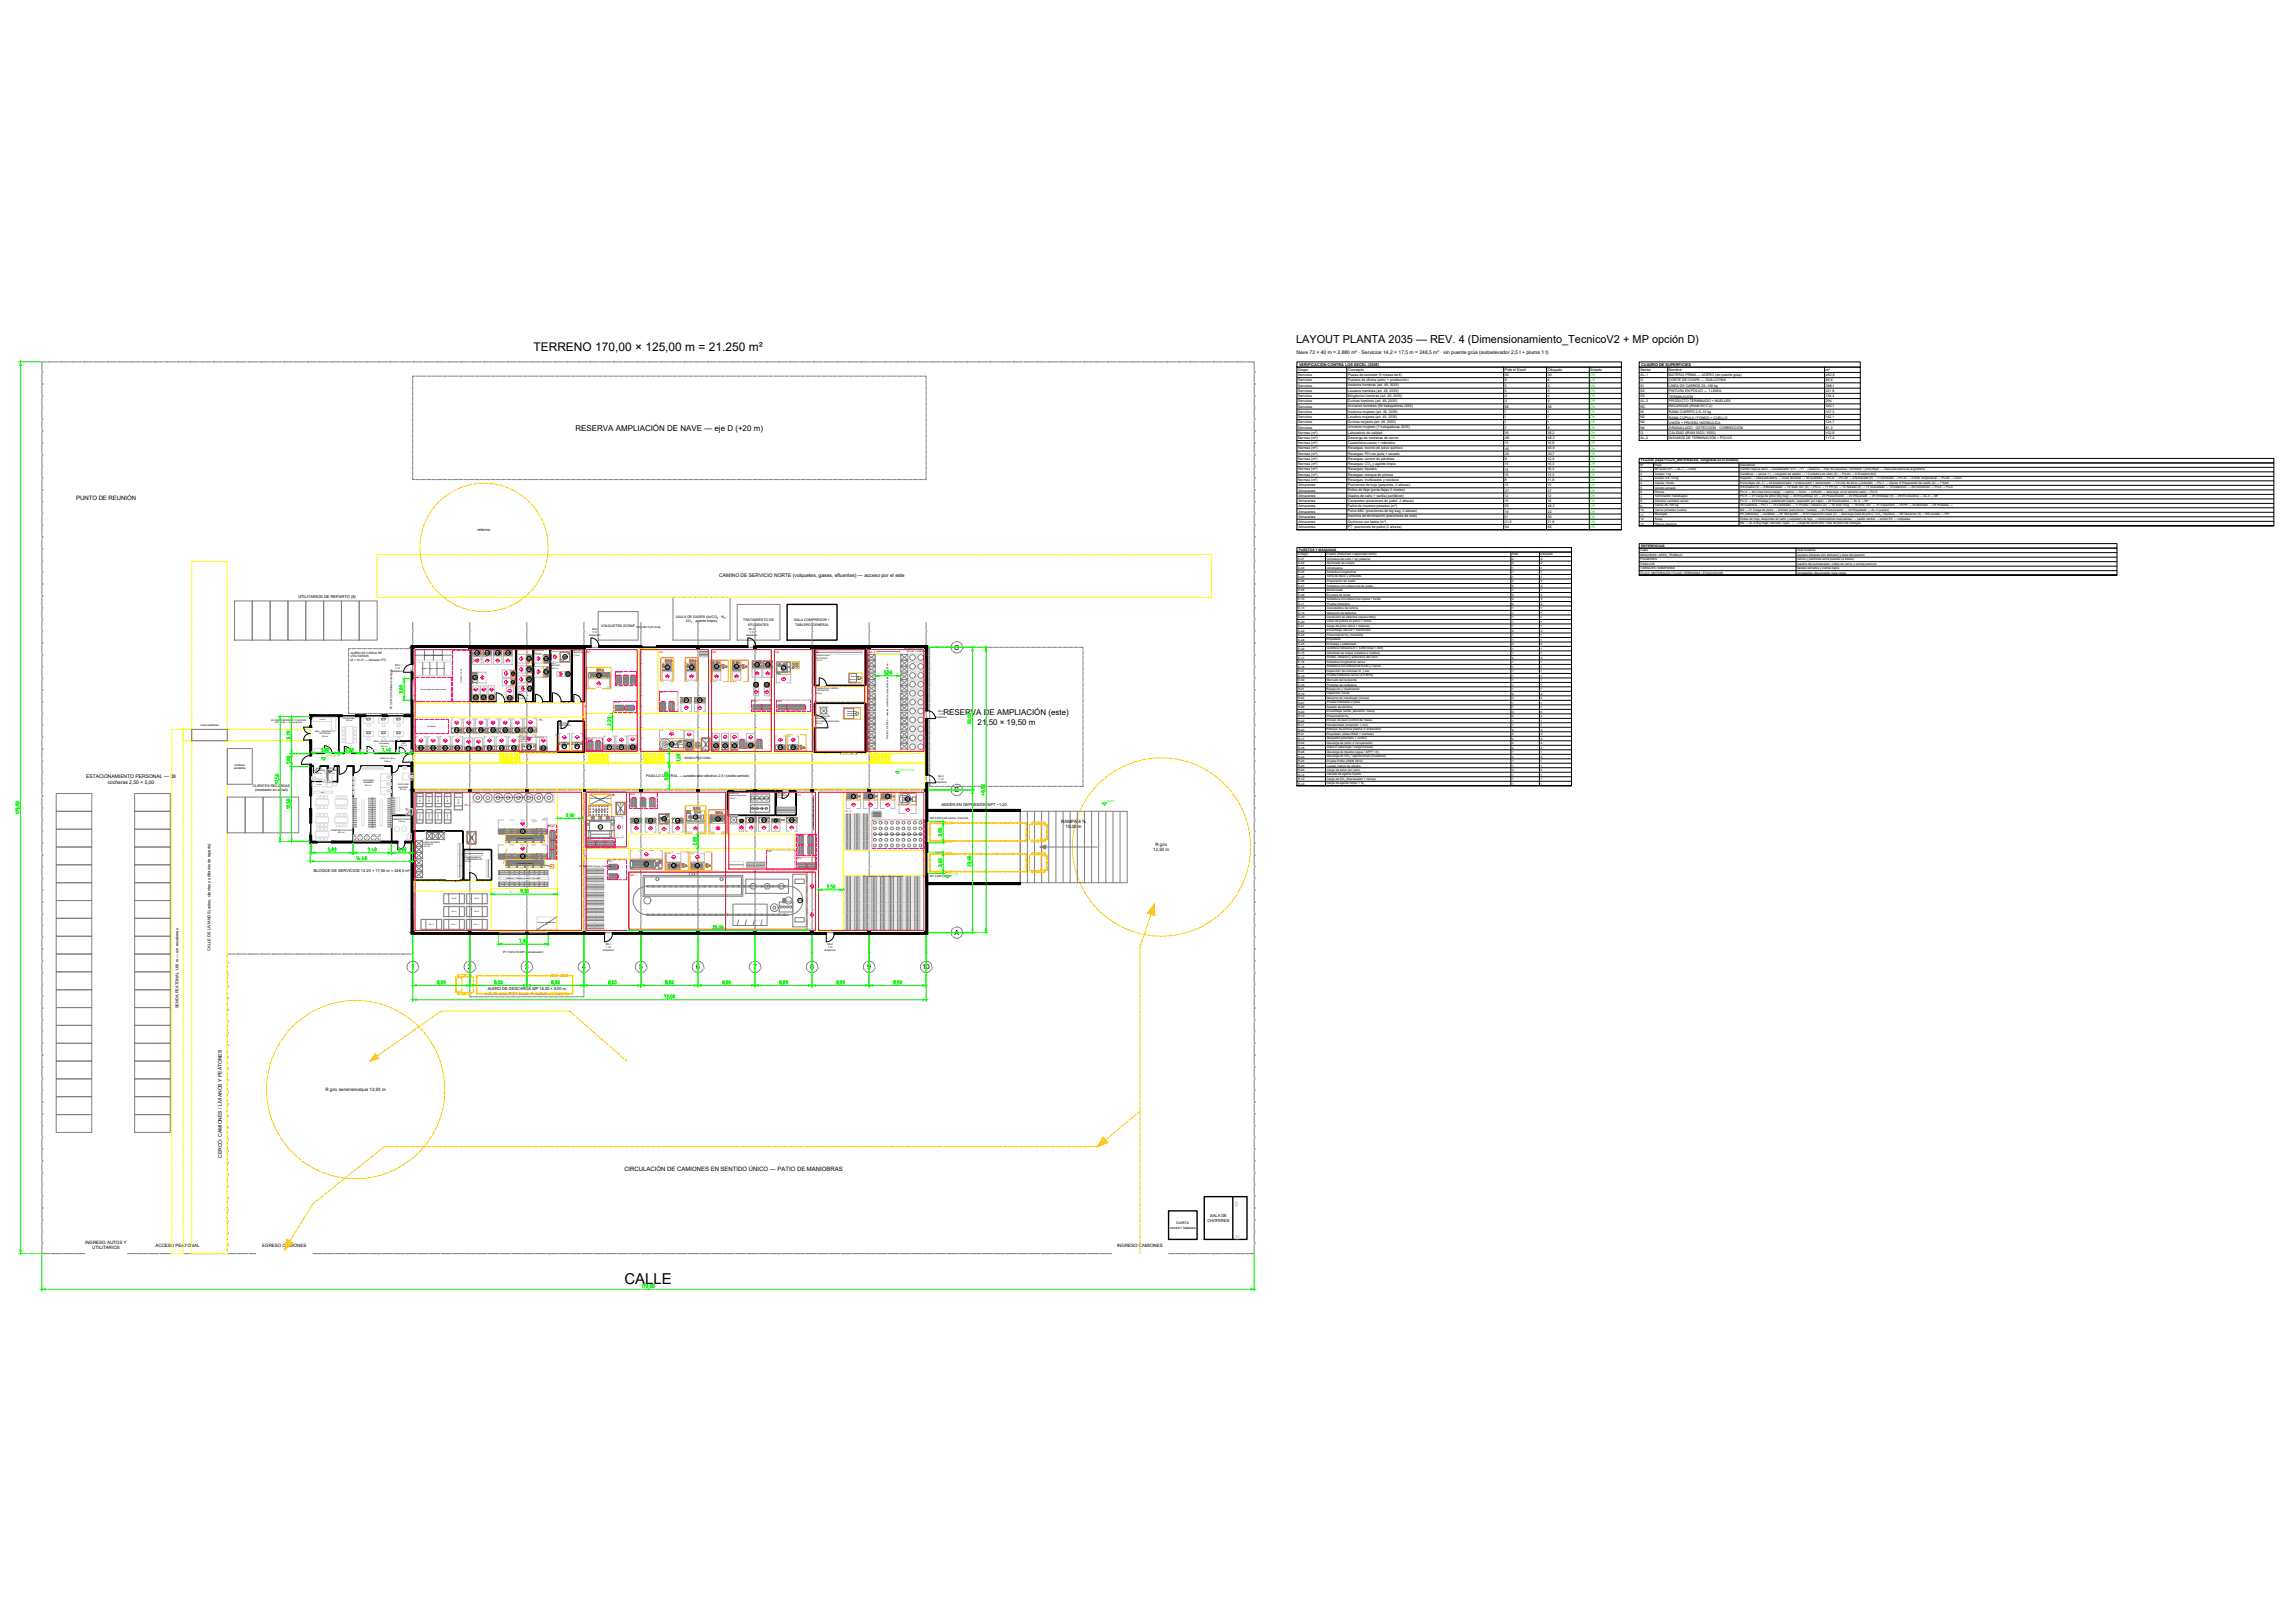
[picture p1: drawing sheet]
<svg xmlns="http://www.w3.org/2000/svg" width="841mm" height="594mm" viewBox="0 0 841 594" stroke-linecap="round" stroke-linejoin="round" font-family="sans-serif">
<defs><g id="words">
<text font-size="5.5" x="228.8" y="470.3">CALLE</text>
<text font-size="4.4" x="195.5" y="128.6">TERRENO 170,00 × 125,00 m = 21.250 m²</text>
<text font-size="4" x="475" y="125.7">LAYOUT PLANTA 2035 — REV. 4 (Dimensionamiento_TecnicoV2 + MP opción D)</text>
<g font-size="2.9">
<text x="210.9" y="157.7">RESERVA AMPLIACIÓN DE NAVE — eje D (+20 m)</text>
<text x="345.8" y="261.9">RESERVA DE AMPLIACIÓN (este)</text>
<text x="358.3" y="265.4">21,50 × 19,50 m</text>
</g>
<g font-size="2.6">
<text x="349.7" y="238">C</text>
<text x="349.7" y="290.3">B</text>
<text x="349.8" y="342.5">A</text>
<text x="150.7" y="355.1">1</text>
<text x="171.5" y="355.1">2</text>
<text x="192.3" y="355">3</text>
<text x="213.3" y="355.1">4</text>
<text x="234.2" y="355">5</text>
<text x="255.1" y="355">6</text>
<text x="276" y="355.1">7</text>
<text x="296.9" y="355">8</text>
<text x="317.8" y="355">9</text>
<text x="337.9" y="355">10</text>
</g>
<g font-size="2.2">
<text x="27.9" y="183.1">PUNTO DE REUNIÓN</text>
<text x="228.8" y="428.8">CIRCULACIÓN DE CAMIONES EN SENTIDO ÚNICO — PATIO DE MANIOBRAS</text>
</g>
<g font-size="1.8">
<text x="475.1" y="129.6">Nave 72 × 40 m = 2.880 m² · Servicios 14,2 × 17,5 m = 248,5 m² · sin puente grúa (autoelevador 2,5 t + pluma 1 t)</text>
<text x="263.6" y="211.4">CAMINO DE SERVICIO NORTE (volquetes, gases, efluentes) — acceso por el este</text>
<text x="31.5" y="284.9">ESTACIONAMIENTO PERSONAL — 38</text>
<text x="39.5" y="287">cocheras 2,50 × 5,00</text>
<text x="81.4" y="424" transform="rotate(-90 81.4 424)">CERCO: CAMIONES / LIVIANOS Y PEATONES</text>
</g>
<g font-size="1.6">
<text x="388.9" y="301.4">RAMPA 8 %</text>
<text x="390.5" y="303.3">15,00 m</text>
<text x="422.6" y="311.7">12,50 m</text>
<text x="423.4" y="309.7">R giro</text>
<text x="119.3" y="399.5">R giro semirremolque 12,50 m</text>
<text x="31.2" y="455.6">INGRESO AUTOS Y</text>
<text x="33.8" y="457.6">UTILITARIOS</text>
<text x="57" y="456.6">ACCESO PEATONAL</text>
<text x="96.1" y="456.6">EGRESO CAMIONES</text>
<text x="409.3" y="456.6">INGRESO CAMIONES</text>
</g>
<g font-size="1.5">
<text x="175" y="194.5">retorno</text>
<text x="109.3" y="219.2">UTILITARIOS DE REPARTO (8)</text>
<text x="345" y="295.1">ANDÉN EN DEPRESIÓN NPT −1,20</text>
<text x="115" y="319.5">BLOQUE DE SERVICIOS 14,20 × 17,50 m = 248,5 m²</text>
<text x="77.2" y="348.2" transform="rotate(-90 77.2 348.2)">CALLE DE LIVIANOS (autos, clientes y utilitarios de reparto)</text>
<text x="177.8" y="364.3">autoelevador 2,5 t desde el costado del camión</text>
<text x="178.7" y="362.6">ALERO DE DESCARGA MP 16,00 × 9,00 m</text>
<text x="65.4" y="369.3" transform="rotate(-90 65.4 369.3)">SENDA PEATONAL 1,60 m — sin escalones</text>
<text x="442.5" y="447.5">CHOFERES</text>
<text x="443.5" y="445.7">SALA DE</text>
</g>
<g font-size="1.4">
<text x="476.1" y="134">VERIFICACIÓN CONTRA LOS EXCEL (2035)</text>
<text x="601.4" y="134">CUADRO DE SUPERFICIES</text>
</g>
<g font-size="1.3">
<text x="475.7" y="135.8">Grupo</text>
<text x="475.7" y="137.8">Servicios</text>
<text x="494" y="137.7">Plazas de comedor (5 mesas de 6)</text>
<text x="494" y="135.8">Concepto</text>
<text x="551.5" y="135.9">Pide el Excel</text>
<text x="551.5" y="137.8">30</text>
<text x="567.2" y="135.8">Dibujado</text>
<text x="567.2" y="137.8">30</text>
<text x="582.8" y="135.9">Estado</text>
<text x="601.2" y="135.9">Sector</text>
<text x="601.2" y="137.8">AL-1</text>
<text x="611.6" y="135.9">Nombre</text>
<text x="611.6" y="137.7">MATERIA PRIMA — ACERO (sin puente grúa)</text>
<text x="669.1" y="135.9">m²</text>
<text x="669.1" y="137.7">462,6</text>
<text x="475.7" y="139.7">Servicios</text>
<text x="475.7" y="141.7">Servicios</text>
<text x="475.7" y="143.6">Servicios</text>
<text x="494" y="139.6">Puestos de oficina (adm. + producción)</text>
<text x="494" y="141.5">Inodoros hombres (art. 49, 2035)</text>
<text x="494" y="143.4">Lavabos hombres (art. 49, 2035)</text>
<text x="551.5" y="141.7">3</text>
<text x="551.5" y="143.6">5</text>
<text x="551.5" y="139.7">6</text>
<text x="567.2" y="139.7">6</text>
<text x="567.2" y="141.7">3</text>
<text x="567.2" y="143.6">5</text>
<text x="601.2" y="139.7">G</text>
<text x="601.2" y="141.7">S1</text>
<text x="601.2" y="143.6">S2</text>
<text x="611.6" y="141.6">LÍNEA DE CARROS 25–100 kg</text>
<text x="611.6" y="143.7">PINTURA EN POLVO — 1 LÍNEA</text>
<text x="611.6" y="139.7">CORTE DE CHAPA — GUILLOTINA</text>
<text x="669.1" y="141.6">388,1</text>
<text x="669.1" y="143.5">221,8</text>
<text x="669.1" y="139.6">46,6</text>
<text x="475.7" y="145.5">Servicios</text>
<text x="475.7" y="147.4">Servicios</text>
<text x="475.7" y="149.3">Servicios</text>
<text x="494" y="145.4">Mingitorios hombres (art. 49, 2035)</text>
<text x="494" y="147.3">Duchas hombres (art. 49, 2035)</text>
<text x="494.1" y="149.2">Armarios hombres (56 trabajadores 2035)</text>
<text x="551.5" y="149.3">56</text>
<text x="551.5" y="145.5">4</text>
<text x="551.5" y="147.4">4</text>
<text x="567.2" y="149.3">56</text>
<text x="567.3" y="145.5">4</text>
<text x="567.3" y="147.4">4</text>
<text x="601.1" y="149.3">RC</text>
<text x="601.2" y="145.5">S3</text>
<text x="601.2" y="147.4">AL-3</text>
<text x="611.6" y="147.4">PRODUCTO TERMINADO + MUELLES</text>
<text x="611.6" y="149.2">RECARGAS (IRAM 3517-2)</text>
<text x="611.7" y="145.6">TERMINACIÓN</text>
<text x="669" y="145.4">136,4</text>
<text x="669.1" y="147.4">294</text>
<text x="669.1" y="149.2">345,1</text>
<text x="475.7" y="151.3">Servicios</text>
<text x="475.7" y="153.2">Servicios</text>
<text x="475.7" y="155.1">Servicios</text>
<text x="494" y="151.1">Inodoros mujeres (art. 49, 2035)</text>
<text x="494" y="153">Lavabos mujeres (art. 49, 2035)</text>
<text x="494" y="155">Duchas mujeres (art. 49, 2035)</text>
<text x="551.4" y="151.3">1</text>
<text x="551.4" y="153.2">1</text>
<text x="551.4" y="155.1">1</text>
<text x="567.1" y="151.3">1</text>
<text x="567.1" y="153.2">1</text>
<text x="567.1" y="155.1">1</text>
<text x="601.1" y="151.3">N1</text>
<text x="601.1" y="153.2">N2</text>
<text x="601.1" y="155.1">N3</text>
<text x="611.6" y="151.1">RAMA CUERPO 2,5–10 kg</text>
<text x="611.6" y="153.3">RAMA CÚPULA / FONDO + CUELLO</text>
<text x="611.6" y="155.2">UNIÓN + PRUEBA HIDRÁULICA</text>
<text x="669" y="151.2">107,3</text>
<text x="669" y="153.1">142,1</text>
<text x="669" y="155">124,7</text>
<text x="475.7" y="158.8">Normas (m²)</text>
<text x="475.7" y="160.7">Normas (m²)</text>
<text x="475.7" y="157">Servicios</text>
<text x="494" y="158.9">Laboratorio de calidad</text>
<text x="494" y="160.7">Descarga de muestras de carros</text>
<text x="494.1" y="156.9">Armarios mujeres (7 trabajadoras 2035)</text>
<text x="551.5" y="157">7</text>
<text x="551.5" y="158.9">35</text>
<text x="551.5" y="160.8">48</text>
<text x="567.2" y="157">8</text>
<text x="567.2" y="158.8">36,2</text>
<text x="567.3" y="160.8">48,3</text>
<text x="601.1" y="157">N4</text>
<text x="601.2" y="158.9">Q</text>
<text x="601.2" y="160.9">AL-2</text>
<text x="611.6" y="161">INSUMOS DE TERMINACIÓN + POLVO</text>
<text x="611.6" y="157.1">GRANALLADO · DETECCIÓN · CORRECCIÓN</text>
<text x="611.6" y="158.8">CALIDAD (IRAM 3523 / 3550)</text>
<text x="669" y="158.8">102,9</text>
<text x="669" y="160.8">117,4</text>
<text x="669.1" y="156.9">81,2</text>
<text x="475.7" y="162.7">Normas (m²)</text>
<text x="475.7" y="164.6">Normas (m²)</text>
<text x="475.7" y="166.5">Normas (m²)</text>
<text x="494" y="164.6">Recargas: recinto de polvo químico</text>
<text x="494" y="166.5">Recargas: PH con jaula + secado</text>
<text x="494" y="162.8">Cuarentena carros + retenidos</text>
<text x="551.4" y="162.8">15</text>
<text x="551.5" y="164.7">45</text>
<text x="551.5" y="166.6">20</text>
<text x="567.1" y="162.7">15,6</text>
<text x="567.2" y="166.5">20,7</text>
<text x="567.3" y="164.6">45,9</text>
<text x="475.7" y="168.4">Normas (m²)</text>
<text x="475.7" y="170.3">Normas (m²)</text>
<text x="475.7" y="172.3">Normas (m²)</text>
<text x="494" y="168.4">Recargas: control de pérdidas</text>
<text x="494" y="170.3">Recargas: CO₂ y agente limpio</text>
<text x="494" y="172.3">Recargas: líquidos</text>
<text x="551.4" y="170.4">15</text>
<text x="551.4" y="172.4">15</text>
<text x="551.5" y="168.5">6</text>
<text x="567.1" y="168.5">12,5</text>
<text x="567.1" y="170.4">16,3</text>
<text x="567.1" y="172.3">16,3</text>
<text x="475.7" y="174.2">Normas (m²)</text>
<text x="475.7" y="176.1">Normas (m²)</text>
<text x="475.8" y="178.2">Almacenes</text>
<text x="494" y="174.2">Recargas: retoque de pintura</text>
<text x="494" y="176.1">Recargas: inutilizados y residuos</text>
<text x="494" y="178">Posiciones de hoja (paquetes, 2 alturas)</text>
<text x="494" y="179.9">Rollos de fleje (porta-flejes 3 niveles)</text>
<text x="551.4" y="174.3">15</text>
<text x="551.4" y="178.2">15</text>
<text x="551.5" y="176.2">8</text>
<text x="567.1" y="174.2">15,5</text>
<text x="567.1" y="176.1">11,8</text>
<text x="567.1" y="178.2">15</text>
<text x="475.8" y="180.1">Almacenes</text>
<text x="475.8" y="182">Almacenes</text>
<text x="475.8" y="183.9">Almacenes</text>
<text x="475.8" y="185.8">Almacenes</text>
<text x="494" y="185.7">Pañol de insumos pesados (m²)</text>
<text x="494" y="183.8">Casquetes (posiciones de pallet, 2 alturas)</text>
<text x="494.1" y="181.9">Atados de caño + varilla (cantiléver)</text>
<text x="551.4" y="182">12</text>
<text x="551.4" y="183.9">16</text>
<text x="551.5" y="185.8">35</text>
<text x="551.5" y="180.1">27</text>
<text x="567.1" y="182">12</text>
<text x="567.1" y="183.9">16</text>
<text x="567.2" y="180.1">27</text>
<text x="567.3" y="185.7">46,2</text>
<text x="475.8" y="187.7">Almacenes</text>
<text x="475.8" y="189.7">Almacenes</text>
<text x="475.8" y="191.6">Almacenes</text>
<text x="494" y="187.6">Polvo ABC (posiciones de big bag, 2 alturas)</text>
<text x="494" y="189.5">Insumos de terminación (posiciones de rack)</text>
<text x="494" y="191.4">Químicos con batea (m²)</text>
<text x="551.4" y="187.7">19</text>
<text x="551.5" y="189.7">51</text>
<text x="551.5" y="191.5">21,5</text>
<text x="567.2" y="187.8">22</text>
<text x="567.2" y="189.7">60</text>
<text x="567.2" y="191.5">21,8</text>
<text x="475.8" y="193.5">Almacenes</text>
<text x="494" y="193.4">PT: posiciones de pallet (2 alturas)</text>
<text x="551.5" y="193.5">64</text>
<text x="567.2" y="193.5">66</text>
<text x="247.6" y="226.2">JAULA DE GASES (Ar/CO₂ · N₂ ·</text>
<text x="251.3" y="227.7">CO₂ · agente limpio)</text>
<text x="272.4" y="227.6">TRATAMIENTO DE</text>
<text x="291" y="227.6">SALA COMPRESOR +</text>
<text x="220.2" y="229.7">VOLQUETES SCRAP</text>
<text x="274.2" y="229.2">EFLUENTES</text>
<text x="291.4" y="229.2">TABLERO GENERAL</text>
<text x="236.8" y="284.6">PASILLO CENTRAL — autoelevador eléctrico 2,5 t (doble sentido)</text>
<text x="92.6" y="288.1">CLIENTES RECARGAS</text>
<text x="93.5" y="289.7">(mostrador en el hall)</text>
<text x="428.8" y="450">control / balanza</text>
<text x="431.1" y="448.4">GARITA</text>
</g>
<g font-size="1.3" fill="#0f0">
<text x="582.9" y="137.8">OK</text>
<text x="582.9" y="139.7">OK</text>
<text x="582.9" y="141.7">OK</text>
<text x="582.9" y="143.6">OK</text>
<text x="582.9" y="145.5">OK</text>
<text x="582.9" y="147.4">OK</text>
<text x="582.9" y="149.3">OK</text>
<text x="582.9" y="151.3">OK</text>
<text x="582.9" y="153.2">OK</text>
<text x="582.9" y="155.1">OK</text>
<text x="582.9" y="157">OK</text>
<text x="582.9" y="158.9">OK</text>
<text x="582.9" y="160.8">OK</text>
<text x="582.9" y="162.8">OK</text>
<text x="582.9" y="164.7">OK</text>
<text x="582.9" y="166.6">OK</text>
<text x="582.9" y="168.5">OK</text>
<text x="582.9" y="170.4">OK</text>
<text x="582.9" y="172.4">OK</text>
<text x="582.9" y="174.3">OK</text>
<text x="582.9" y="176.2">OK</text>
<text x="582.9" y="178.2">OK</text>
<text x="582.9" y="180.1">OK</text>
<text x="582.9" y="182">OK</text>
<text x="582.9" y="183.9">OK</text>
<text x="582.9" y="185.8">OK</text>
<text x="582.9" y="187.8">OK</text>
<text x="582.9" y="189.7">OK</text>
<text x="582.9" y="191.6">OK</text>
<text x="582.9" y="193.5">OK</text>
</g>
<g font-size="1.2">
<text x="601.4" y="169">FLUJOS (capa FLUJO_MATERIALES, congelada en el modelo)</text>
<text x="476" y="201.9">PUESTOS Y MÁQUINAS</text>
<text x="601.4" y="200.4">REFERENCIAS</text>
</g>
<g font-size="1.1">
<text x="601.1" y="170.8">N°</text>
<text x="601.1" y="172.4">1</text>
<text x="606.4" y="170.7">Flujo</text>
<text x="606.4" y="172.3">MP acero (P1 → AL-1 → corte)</text>
<text x="606.4" y="173.9">Cuerpo 1 kg</text>
<text x="637.7" y="170.8">Secuencia</text>
<text x="637.7" y="172.3">Camión bajo el alero → autoelevador 2,5 t → P1 → balanza → filas de paquetes / cantiléver / porta-flejes → mesa elevadora de la guillotina</text>
<text x="637.7" y="173.9">Cantiléver → pluma 1 t → cargador de atados → 1 Cortadora de caño (2) → PU-2a → 9 Encastre (N3)</text>
<text x="601.2" y="175.7">3</text>
<text x="601.2" y="179">5</text>
<text x="601.2" y="174">2</text>
<text x="601.2" y="177.3">4</text>
<text x="606.4" y="175.6">Cuerpo 2,5–10 kg</text>
<text x="606.4" y="177.2">Cúpula / fondo</text>
<text x="606.4" y="179">Cilindro armado</text>
<text x="637.7" y="175.6">Paquete → mesa elevadora → mesa de bolas → 30 Guillotina → PU-D → PU-2d → 2 Numerado (2) → 3 Cilindrado → PU-2c → 4 Sold. longitudinal → PU-2b → unión</text>
<text x="637.7" y="177.2">Porta-flejes (AL-1) → 34 Desbobinador + enderezador + alimentador → 5 Corte de disco y embutido → PU-1 → cúpula: 6 Preparación de cuello (2) → 7 Sold.</text>
<text x="637.8" y="178.9">9 Encastre (3) → 8 Bordoneado → 10 Sold. circ. (2) → PU-3 → 11 PH (2) → 12 Secado (2) → 13 Granallado → 14 Detección → 29 Corrección → PU-9 → PU-4</text>
<text x="601.2" y="180.6">6</text>
<text x="601.2" y="182.3">7</text>
<text x="601.2" y="183.9">8</text>
<text x="601.2" y="185.6">9</text>
<text x="606.4" y="180.6">Pintura</text>
<text x="606.4" y="182.2">Terminación matafuegos</text>
<text x="606.4" y="183.9">Cilindros vendidos vacíos</text>
<text x="606.4" y="185.5">Carros 25–100 kg</text>
<text x="637.7" y="180.5">PU-4 → 20 Línea única (carga → cabina → horno → enfriado → descarga, en el extremo este) → PU-5</text>
<text x="637.7" y="182.2">PU-5 → 21 Carga de polvo (big bag) → 22 Ensamblaje (2) → 23 Presurización → 24 Etiquetado → 25 Embalaje (3) → 26 Envolvedora → AL-3 → M1</text>
<text x="637.7" y="183.8">PU-5 → 25 Embalaje y palletizado (tapón, separador por capa) → 26 Envolvedora → AL-3 → M1</text>
<text x="637.8" y="185.5">30 Guillotina → PU-7 → 15 Cilindrado → 17 Punteo / refuerzo (2) → 16 Sold. long. → 18 Sold. circ. → 31 Inspección → 19 PH → 32 Marcado → 33 Probetas →</text>
<text x="601.1" y="187.2">10</text>
<text x="601.1" y="188.9">11</text>
<text x="601.1" y="190.5">12</text>
<text x="606.4" y="188.7">Recargas</text>
<text x="606.4" y="187.1">Carros pintados (vuelta)</text>
<text x="606.4" y="190.4">Scrap</text>
<text x="637.7" y="187.1">M2 → 21 Carga de polvo → armado (estructura + ruedas) → 23 Presurización → 24 Etiquetado → AL-3 (a piso)</text>
<text x="637.7" y="188.7">P3 (utilitarios) → recibidos → R1 Recepción → R19 Inspección visual (2) → descarga (sala de polvo / CO₂ / líquidos) → R4 Desarme (3) → R5 Lavado → PH</text>
<text x="637.7" y="190.4">Orillas de hoja, despuntes de caño y esqueleto de fleje → contenedores basculantes → pasillo central → portón P2 → volquetes</text>
<text x="601.1" y="192.2">13</text>
<text x="606.4" y="192.2">Polvo e insumos</text>
<text x="637.7" y="192">M2 → AL-2 (big bags, válvulas, cajas…) → carga de polvo (S3) / sala de polvo de recargas</text>
<text x="475.7" y="203.3">Código</text>
<text x="486.1" y="203.3">Puesto (Resumen Capacidad 2035)</text>
<text x="554.1" y="203.4">Pide</text>
<text x="564.5" y="203.3">Dibujado</text>
<text x="601.2" y="201.9">Capa</text>
<text x="601.2" y="203.5">MAQUINAS / AREA_TRABAJO</text>
<text x="658.7" y="202">Qué muestra</text>
<text x="658.7" y="203.5">equipos (bloques con atributos) y área del operario</text>
<text x="475.7" y="205">E-01</text>
<text x="475.7" y="206.7">E-02</text>
<text x="475.7" y="208.3">E-03</text>
<text x="475.7" y="210">E-04</text>
<text x="486.2" y="204.9">Cortadora de caño 1 kg (plasma)</text>
<text x="486.2" y="206.6">Numerado de cuerpo</text>
<text x="486.2" y="208.3">Cilindradora</text>
<text x="486.2" y="209.9">Soldadura longitudinal</text>
<text x="554.1" y="208.3">1</text>
<text x="554.1" y="210">1</text>
<text x="554.2" y="205">2</text>
<text x="554.2" y="206.7">2</text>
<text x="564.5" y="208.3">1</text>
<text x="564.5" y="210">1</text>
<text x="564.6" y="205">2</text>
<text x="564.6" y="206.7">2</text>
<text x="601.1" y="205.3">PULMONES</text>
<text x="601.1" y="206.9">PASILLOS</text>
<text x="601.2" y="208.5">TABIQUES / MAMPARAS</text>
<text x="658.7" y="205.2">carros y pulmones entre puestos (a trazos)</text>
<text x="658.7" y="206.8">pasillos del autoelevador, calles de carros y senda peatonal</text>
<text x="658.7" y="208.5">locales cerrados y cierres bajos</text>
<text x="475.7" y="211.6">E-05</text>
<text x="475.7" y="213.3">E-06</text>
<text x="475.7" y="214.9">E-07</text>
<text x="486.2" y="211.5">Corte de disco y embutido</text>
<text x="486.2" y="213.2">Preparación de cuello</text>
<text x="486.2" y="214.9">Soldadura circunferencial de cuello</text>
<text x="554.1" y="211.6">1</text>
<text x="554.2" y="213.3">2</text>
<text x="554.2" y="214.9">2</text>
<text x="564.5" y="211.6">1</text>
<text x="564.6" y="213.3">2</text>
<text x="564.6" y="214.9">2</text>
<text x="601.1" y="210.1">FLUJO_MATERIALES / FLUJO_PERSONAS / EVACUACION</text>
<text x="658.7" y="210.1">congeladas: descongelar para verlas</text>
<text x="475.7" y="216.5">E-08</text>
<text x="475.7" y="218.2">E-09</text>
<text x="475.7" y="219.9">E-10</text>
<text x="475.7" y="221.5">E-11</text>
<text x="486.1" y="218.2">Encastre de fondo</text>
<text x="486.2" y="216.5">Bordoneado</text>
<text x="486.2" y="219.8">Soldadura circunferencial cúpula + fondo</text>
<text x="486.2" y="221.5">Prueba hidráulica</text>
<text x="554.1" y="216.6">1</text>
<text x="554.1" y="218.2">3</text>
<text x="554.2" y="219.9">2</text>
<text x="554.2" y="221.5">2</text>
<text x="564.5" y="216.6">1</text>
<text x="564.6" y="218.2">3</text>
<text x="564.6" y="219.9">2</text>
<text x="564.6" y="221.5">2</text>
<text x="475.7" y="223.2">E-13</text>
<text x="475.7" y="224.8">E-14</text>
<text x="475.7" y="226.5">E-29</text>
<text x="486.2" y="223.2">Granalladora de turbina</text>
<text x="486.2" y="224.8">Detección de defectos</text>
<text x="486.2" y="226.3">Corrección de defectos (repaso MIG)</text>
<text x="486.2" y="228">Línea de pintura en polvo + horno</text>
<text x="554.1" y="223.2">1</text>
<text x="554.1" y="224.8">1</text>
<text x="554.1" y="226.5">1</text>
<text x="564.5" y="223.2">1</text>
<text x="564.5" y="224.8">1</text>
<text x="564.5" y="226.5">1</text>
<text x="475.7" y="228.1">E-20</text>
<text x="475.7" y="229.8">E-21</text>
<text x="475.7" y="231.4">E-22</text>
<text x="475.7" y="233">E-23</text>
<text x="486.1" y="231.3">Ensamblaje válvula + manómetro</text>
<text x="486.2" y="229.6">Carga de polvo (tolva + balanza)</text>
<text x="486.2" y="232.9">Presurización N₂ (manifold)</text>
<text x="554.1" y="228.1">1</text>
<text x="554.1" y="229.8">1</text>
<text x="554.1" y="233.1">1</text>
<text x="554.2" y="231.4">2</text>
<text x="564.5" y="228.1">1</text>
<text x="564.5" y="229.8">1</text>
<text x="564.5" y="233.1">1</text>
<text x="564.6" y="231.4">2</text>
<text x="128.5" y="239.5">ALERO DE CARGA DE</text>
<text x="475.7" y="234.7">E-24</text>
<text x="475.7" y="236.3">E-25</text>
<text x="475.7" y="238">E-30</text>
<text x="475.7" y="239.6">E-15</text>
<text x="486.1" y="234.6">Etiquetado</text>
<text x="486.1" y="236.2">Embalaje y palletizado</text>
<text x="486.2" y="237.9">Guillotina hidráulica 8 × 3.200 (tope 1.000)</text>
<text x="486.2" y="239.5">Cilindrado de chapa (roladora 4 rodillos)</text>
<text x="554.1" y="234.7">1</text>
<text x="554.1" y="238">1</text>
<text x="554.1" y="239.6">1</text>
<text x="554.1" y="236.3">3</text>
<text x="564.5" y="234.7">1</text>
<text x="564.5" y="238">1</text>
<text x="564.5" y="239.6">1</text>
<text x="564.6" y="236.3">3</text>
<text x="128.4" y="240.8">UTILITARIOS</text>
<text x="128.5" y="242.1">(8 × 10 m² — Almacen PT)</text>
<text x="475.7" y="241.3">E-17</text>
<text x="475.7" y="242.9">E-16</text>
<text x="475.7" y="244.6">E-18</text>
<text x="486.2" y="241.1">Punteo, refuerzo y estructura del carro</text>
<text x="486.2" y="242.8">Soldadura longitudinal carros</text>
<text x="486.2" y="244.4">Soldadura circunferencial fondo y cúpula</text>
<text x="554.1" y="242.9">1</text>
<text x="554.1" y="244.6">1</text>
<text x="554.2" y="241.3">2</text>
<text x="564.5" y="242.9">1</text>
<text x="564.5" y="244.6">1</text>
<text x="564.6" y="241.3">2</text>
<text x="475.7" y="246.2">E-31</text>
<text x="475.7" y="247.8">E-19</text>
<text x="475.7" y="249.5">E-32</text>
<text x="475.7" y="251.1">E-33</text>
<text x="486.1" y="246.1">Inspección de costuras int. y ext.</text>
<text x="486.2" y="247.7">Prueba hidráulica carros (4,0 MPa)</text>
<text x="486.2" y="249.4">Marcado del recipiente</text>
<text x="486.2" y="251.1">Probetas de soldadura</text>
<text x="554.1" y="246.2">1</text>
<text x="554.1" y="247.8">1</text>
<text x="554.1" y="249.5">1</text>
<text x="554.1" y="251.1">1</text>
<text x="564.5" y="246.2">1</text>
<text x="564.5" y="247.8">1</text>
<text x="564.5" y="249.5">1</text>
<text x="564.5" y="251.1">1</text>
<text x="475.7" y="252.8">R-01</text>
<text x="475.7" y="254.4">R-19</text>
<text x="475.7" y="256.1">R-04</text>
<text x="475.7" y="257.7">R-07</text>
<text x="486.1" y="252.7">Recepción y clasificación</text>
<text x="486.1" y="254.3">Inspección visual</text>
<text x="486.2" y="256">Desarme de matafuego (morsa)</text>
<text x="486.2" y="257.6">Prueba hidráulica c/ jaula</text>
<text x="554.1" y="252.8">1</text>
<text x="554.1" y="257.7">1</text>
<text x="554.1" y="256.1">3</text>
<text x="554.2" y="254.4">2</text>
<text x="564.5" y="252.8">1</text>
<text x="564.5" y="257.7">1</text>
<text x="564.6" y="256.1">3</text>
<text x="564.6" y="254.4">2</text>
<text x="475.7" y="259.4">R-08</text>
<text x="475.7" y="261">R-09</text>
<text x="475.7" y="262.7">R-10</text>
<text x="486.1" y="260.9">Ensamblaje (anillo, pescante, rosca)</text>
<text x="486.2" y="259.4">Secado de cilindros</text>
<text x="486.2" y="262.6">Presurización N₂</text>
<text x="554.1" y="259.4">1</text>
<text x="554.1" y="261">3</text>
<text x="554.2" y="262.7">2</text>
<text x="564.5" y="259.4">1</text>
<text x="564.6" y="261">3</text>
<text x="564.6" y="262.7">2</text>
<text x="475.7" y="264.3">R-22</text>
<text x="475.7" y="266">R-11</text>
<text x="475.7" y="267.6">R-20</text>
<text x="475.7" y="269.3">R-21</text>
<text x="486.1" y="264.2">Ensayo de peso (control de masa)</text>
<text x="486.1" y="265.9">Hermeticidad (inmersión 1 min)</text>
<text x="486.1" y="267.5">Retoque de pintura (cabina c/ extracción)</text>
<text x="486.1" y="269.1">Etiquetado (oblea IRAM + marbete)</text>
<text x="554.1" y="264.3">1</text>
<text x="554.1" y="266">1</text>
<text x="554.2" y="267.6">2</text>
<text x="554.2" y="269.3">2</text>
<text x="564.5" y="264.3">1</text>
<text x="564.5" y="266">1</text>
<text x="564.6" y="267.6">2</text>
<text x="564.6" y="269.3">2</text>
<text x="475.7" y="270.9">R-17</text>
<text x="475.7" y="272.6">R-02</text>
<text x="475.7" y="274.2">R-16</text>
<text x="475.7" y="275.8">R-26</text>
<text x="486.2" y="270.8">Despacho (precintos + remito)</text>
<text x="486.2" y="272.4">Descarga de polvo c/ recuperación</text>
<text x="486.2" y="274.1">Clase D (descarga / carga manual)</text>
<text x="486.2" y="275.7">Descarga de líquidos (agua / AFFF / K)</text>
<text x="554.1" y="275.9">1</text>
<text x="554.2" y="270.9">2</text>
<text x="554.2" y="272.6">4</text>
<text x="554.2" y="274.2">2</text>
<text x="564.5" y="275.9">1</text>
<text x="564.6" y="270.9">2</text>
<text x="564.6" y="272.6">4</text>
<text x="564.6" y="274.2">2</text>
<text x="250.8" y="278">SENDA PEATONAL</text>
<text x="475.7" y="277.5">R-24</text>
<text x="475.7" y="279.1">R-23</text>
<text x="475.7" y="280.8">R-05</text>
<text x="486.2" y="277.4">Descarga de CO₂ / agente limpio (muestreo)</text>
<text x="486.2" y="279">Prueba Puffer (IRAM 3672)</text>
<text x="486.2" y="280.8">Lavado interior de cilindro</text>
<text x="554.1" y="279.1">1</text>
<text x="554.1" y="280.8">1</text>
<text x="554.2" y="277.5">2</text>
<text x="564.5" y="279.1">1</text>
<text x="564.5" y="280.8">1</text>
<text x="564.6" y="277.5">2</text>
<text x="475.7" y="282.4">R-03</text>
<text x="475.7" y="284.1">R-14</text>
<text x="475.7" y="285.7">R-12</text>
<text x="475.7" y="287.4">R-13</text>
<text x="486.2" y="282.3">Carga de polvo por vacío</text>
<text x="486.2" y="283.9">Llenado de agente líquido</text>
<text x="486.2" y="285.6">Carga de CO₂ (trasvasador + morsa)</text>
<text x="486.2" y="287.2">Carga de agente limpio + N₂</text>
<text x="554.1" y="284.1">1</text>
<text x="554.1" y="285.7">1</text>
<text x="554.1" y="287.4">1</text>
<text x="554.1" y="282.4">3</text>
<text x="564.5" y="284.1">1</text>
<text x="564.5" y="285.7">1</text>
<text x="564.5" y="287.4">1</text>
<text x="564.6" y="282.4">3</text>
</g>
<g font-size="1.1" fill="#f00">
<text x="215.2" y="239.2">N1</text>
<text x="241.6" y="239.2">N2</text>
<text x="261.2" y="239.2">N3</text>
<text x="284.2" y="239.2">N4</text>
<text x="299.4" y="239.2">Q</text>
<text x="318.5" y="239.2">AL-2</text>
<text x="197.6" y="264">RC</text>
<text x="224.4" y="291.4">G</text>
<text x="224.4" y="291.4">S1</text>
<text x="292.3" y="291.4">S3</text>
<text x="170.2" y="295.3">AL-1</text>
<text x="309.6" y="297.3">AL-3</text>
<text x="230.9" y="320.7">S2</text>
</g>
<g font-size="1.1" fill="#0f0">
<text x="119.5" y="277.3">NPT ±0,00</text>
<text x="329.9" y="282.3">NPT ±0,00</text>
<text x="405.7" y="293.8">±0,00</text>
<text x="348.2" y="320.4">−1,20</text>
</g>
<g font-size="1">
<text x="233.3" y="230">P2 2,20×3,00 scrap</text>
<text x="143.7" y="259.9" transform="rotate(-90 143.7 259.9)">P3 3,00×3,00 utilitarios recargas</text>
<text x="73.4" y="266.1">cruce peatonal</text>
<text x="85.8" y="281.7">accesible</text>
<text x="86" y="280.5">Cochera</text>
<text x="340.9" y="299.9">M2 3,00×3,20 carros / insumos</text>
<text x="340.9" y="321.4">M1 3,00×3,20 PT</text>
<text x="184.3" y="349.2">P1 7,00×4,50 MP (autoelevador)</text>
</g>
<g font-size=".9">
<text x="215.9" y="232.9">antipánico</text>
<text x="217" y="230.7">SE-6</text>
<text x="217.1" y="231.8">1,10</text>
<text x="273.4" y="232.9">antipánico</text>
<text x="274.5" y="230.7">SE-5</text>
<text x="274.6" y="231.8">1,10</text>
<text x="174.1" y="239.5">R2</text>
<text x="178" y="239.5">R2</text>
<text x="181.7" y="239.5">R2</text>
<text x="185.5" y="239.5">R2</text>
<text x="144.8" y="243.9">SE-7</text>
<text x="144.9" y="245">1,10</text>
<text x="193" y="241.6">R12</text>
<text x="193" y="245.5">R24</text>
<text x="199.2" y="241.6">R26</text>
<text x="206.4" y="240.9">R7</text>
<text x="244.3" y="244.7">7</text>
<text x="253.1" y="244.7">7</text>
<text x="262" y="244.5">10</text>
<text x="269.4" y="244.5">10</text>
<text x="276.9" y="243.8">11</text>
<text x="280.8" y="243.8">11</text>
<text x="286.6" y="245">13</text>
<text x="143.7" y="246.1">antipánico</text>
<text x="173.2" y="248.5">R23</text>
<text x="193" y="249.2">R24</text>
<text x="199.2" y="246.4">R14</text>
<text x="207.5" y="247.2">R8</text>
<text x="219.2" y="247.7">4</text>
<text x="276.5" y="251.2">12</text>
<text x="280.4" y="251.2">12</text>
<text x="173.8" y="255.7">R3</text>
<text x="176.6" y="255.7">R3</text>
<text x="179.5" y="255.7">R3</text>
<text x="185.9" y="256">R16</text>
<text x="193.2" y="252.6">R13</text>
<text x="251.2" y="256.8">6</text>
<text x="256.1" y="256.8">6</text>
<text x="342.8" y="263.1">antipánico</text>
<text x="343.9" y="260.9">SE-4</text>
<text x="343.9" y="262">1,10</text>
<text x="166.7" y="267.8">R1</text>
<text x="170.9" y="267.8">R19</text>
<text x="175.3" y="267.8">R19</text>
<text x="180" y="267.8">R4</text>
<text x="184.5" y="267.8">R4</text>
<text x="188.9" y="267.8">R4</text>
<text x="193.7" y="267.7">R5</text>
<text x="153.4" y="274.3">R17</text>
<text x="157.8" y="274.3">R17</text>
<text x="162.2" y="274.3">R21</text>
<text x="166.7" y="274.3">R21</text>
<text x="170.8" y="274.5">R10</text>
<text x="174.4" y="274.5">R10</text>
<text x="178.7" y="274.3">R9</text>
<text x="183.2" y="274.3">R9</text>
<text x="187.6" y="274.3">R9</text>
<text x="193" y="274">R11</text>
<text x="198.2" y="274.3">R22</text>
<text x="205.9" y="273.7">R20</text>
<text x="210.6" y="273.7">R20</text>
<text x="223" y="274.1">2</text>
<text x="227.4" y="274.1">2</text>
<text x="231.6" y="274">3</text>
<text x="245.6" y="272.9">34</text>
<text x="252.3" y="273.1">5</text>
<text x="262" y="273.5">9</text>
<text x="265.5" y="273.5">9</text>
<text x="268.8" y="273.5">9</text>
<text x="274.9" y="273.4">8</text>
<text x="285.4" y="274.1">14</text>
<text x="290.1" y="274.1">29</text>
<text x="342.8" y="286.6">antipánico</text>
<text x="343.9" y="284.5">SE-3</text>
<text x="343.9" y="285.5">1,10</text>
<text x="312.2" y="292">25</text>
<text x="318.5" y="292">25</text>
<text x="324.8" y="292">25</text>
<text x="332.1" y="293">26</text>
<text x="254.3" y="299.6">18</text>
<text x="191.3" y="304.8">1</text>
<text x="219.4" y="303.2">30</text>
<text x="232.6" y="301">33</text>
<text x="237.9" y="301">32</text>
<text x="242.9" y="300.2">19</text>
<text x="247.8" y="301">31</text>
<text x="262.6" y="300.4">16</text>
<text x="274.7" y="300.7">22</text>
<text x="279.4" y="300.7">22</text>
<text x="289.6" y="300.7">24</text>
<text x="191.3" y="314">1</text>
<text x="236.3" y="316.8">15</text>
<text x="246.4" y="317.4">17</text>
<text x="255" y="317.4">17</text>
<text x="292.6" y="330.2">20</text>
<text x="222" y="346.2">SE-1</text>
<text x="222.1" y="347.3">1,10</text>
<text x="303.2" y="346.2">SE-2</text>
<text x="303.3" y="347.3">1,10</text>
<text x="220.9" y="348.4">antipánico</text>
<text x="302.2" y="348.4">antipánico</text>
</g>
<g font-size=".8">
<text x="331.5" y="237.7">BIG BAGS POLVO ABC</text>
<text x="332.3" y="238.7">(22 pos. × 2 alturas)</text>
<text x="225.5" y="246.6">PU-2b</text>
<text x="225" y="257.7">PU-2c</text>
<text x="241.8" y="254">PU-1</text>
<text x="275.4" y="257.1">PU-3</text>
<text x="284.6" y="257.1">PU-9</text>
<text x="99.3" y="264">ACCESO PERSONAL Y CLIENTES</text>
<text x="100.8" y="265">NPT ±0,00 — sin escalones</text>
<text x="215.1" y="270.9">PU-2d</text>
<text x="325.5" y="270.7" transform="rotate(-90 325.5 270.7)">RACKS 3 NIVELES — válvulas, manómetros, mangueras, cajas, film (60 pos.)</text>
<text x="230.7" y="291.1">PU-6</text>
<text x="200.9" y="302.8">PU-2a</text>
<text x="214.8" y="307.8">PU-D</text>
<text x="291.9" y="306.3">PU-5</text>
<text x="212.2" y="317.5">CASQUETES (16 pos., 2 alturas)</text>
<text x="222.7" y="315.7">PU-7</text>
<text x="280.9" y="312">PU-8</text>
<text x="291.9" y="314.6">PU-4</text>
<text x="316.4" y="321.2">PT: pallets de a 2 alturas (66 posiciones)</text>
</g>
<g font-size=".7">
<text x="195.9" y="239.5">16,3 m²</text>
<text x="195.9" y="238.6">LÍQUIDOS</text>
<text x="210" y="238.4">INUTILIZ.</text>
<text x="210" y="239.3">RESIDUOS</text>
<text x="154.5" y="245.1">Jaulas 1 kg por concesionaria</text>
<text x="155.4" y="240.1">Equipos de intercambio</text>
<text x="172.9" y="241.7">HR ≤ 70 %</text>
<text x="173" y="240.8">SALA DE POLVO</text>
<text x="173" y="242.5">45,9 m²</text>
<text x="202.2" y="243.1">PH +</text>
<text x="202.2" y="244">SECADO</text>
<text x="202.3" y="244.9">20,7 m²</text>
<text x="210" y="240.2">11,8 m²</text>
<text x="298.9" y="240.4">LABORATORIO</text>
<text x="298.9" y="241.3">DE CALIDAD</text>
<text x="298.9" y="242.2">36,2 m²</text>
<text x="169.2" y="250.1" transform="rotate(-90 169.2 250.1)">Recibidos de ruta</text>
<text x="187.4" y="250.1">R16</text>
<text x="187.4" y="247">R18</text>
<text x="311.4" y="248.9">rotura c/ jaula</text>
<text x="311.9" y="248.1">Bomba de</text>
<text x="154.1" y="252.7">Para entregar (armado de rutas)</text>
<text x="189.6" y="255.9">16,3 m²</text>
<text x="189.7" y="254.1">CO₂ +</text>
<text x="189.7" y="255">LIMPIO</text>
<text x="298.9" y="254.1">15,6 m²</text>
<text x="298.9" y="252.3">CUARENTENA CARROS</text>
<text x="298.9" y="253.2">+ RETENIDOS</text>
<text x="125.8" y="263.3">REUNIONES</text>
<text x="298.9" y="262.5">DESCARGA DE</text>
<text x="298.9" y="263.4">MUESTRAS</text>
<text x="310.3" y="262.4">recuperación</text>
<text x="310.4" y="260.7">Gabinete de</text>
<text x="310.5" y="261.5">descarga c/</text>
<text x="115.5" y="268">HALL · MOSTRADOR</text>
<text x="117" y="268.9">RECARGAS</text>
<text x="117.8" y="269.8">19,8 m²</text>
<text x="126.7" y="264.1">15,6 m²</text>
<text x="156.8" y="266.3">Recibidos</text>
<text x="204.8" y="265.1">RETOQUE</text>
<text x="204.8" y="266">DE PINTURA</text>
<text x="204.8" y="266.8">15,5 m²</text>
<text x="298.9" y="264.3">DE CARROS (IRAM 3550)</text>
<text x="298.9" y="265.1">48,3 m²</text>
<text x="137" y="271.8">ADM. + PRODUCCIÓN</text>
<text x="139" y="272.6">(6 puestos)</text>
<text x="139.6" y="273.5">38,5 m²</text>
<text x="147.1" y="273.3">4,1 m²</text>
<text x="147.4" y="272.4">EPP</text>
<text x="190.7" y="271.9">12,5 m²</text>
<text x="190.7" y="270.2">CONTROL DE PÉRDIDAS</text>
<text x="190.7" y="271.1">+ PESO</text>
<text x="258.8" y="274.6" transform="rotate(-90 258.8 274.6)">Scrap (→ P2)</text>
<text x="116" y="281.7">BAÑO</text>
<text x="120.9" y="281.5">DEP.</text>
<text x="139.3" y="278.1">PASILLO 1,80 m</text>
<text x="140.9" y="279">25,6 m²</text>
<text x="115" y="282.5">ACCESIBLE</text>
<text x="116" y="283.4">4,8 m²</text>
<text x="120" y="282.4">LIMPIEZA</text>
<text x="120.7" y="283.3">3,1 m²</text>
<text x="133" y="286.1">VESTUARIO</text>
<text x="133.2" y="286.9">HOMBRES</text>
<text x="133.8" y="287.8">56,7 m²</text>
<text x="145.7" y="287.6">VESTUARIO</text>
<text x="146.1" y="288.5">MUJERES</text>
<text x="146.6" y="289.4">20,7 m²</text>
<text x="181.1" y="292.4">Porta-flejes 3 niveles: 27 rollos (MP-05…10, 13)</text>
<text x="216.4" y="292.7">Mesa elevadora de tijera</text>
<text x="219.6" y="293.5">3 t</text>
<text x="267" y="290.8">QUÍMICOS</text>
<text x="267" y="291.7">(batea antiderrame)</text>
<text x="267" y="292.6">21,8 m²</text>
<text x="275.3" y="292.6">Batea tambores 200 L</text>
<text x="284.8" y="290.7">PINTURA</text>
<text x="284.8" y="291.6">EN POLVO</text>
<text x="284.8" y="292.5">8,9 m²</text>
<text x="217.8" y="297.2">Mesa de bolas</text>
<text x="227.6" y="298.2" transform="rotate(-90 227.6 298.2)">Orillas de hoja</text>
<text x="275.7" y="296.3">Batea bidones 20 L</text>
<text x="121.2" y="304.3">COMEDOR 30 PLAZAS</text>
<text x="123.9" y="305.2">48,1 m²</text>
<text x="143.7" y="300.2">GABINETE TÉCNICO</text>
<text x="146.1" y="301">10,8 m²</text>
<text x="271.4" y="300.9">21</text>
<text x="283.9" y="300.8">23</text>
<text x="298.3" y="303.1" transform="rotate(-90 298.3 303.1)">Estantería: obleas, precintos, O-rings</text>
<text x="320.3" y="305.7">Carros terminados + muestras en espera (a piso) · playa M2</text>
<text x="155.2" y="308.6">PAÑOL INSUMOS</text>
<text x="155.2" y="309.5">PESADOS</text>
<text x="155.2" y="310.3">46,2 m²</text>
<text x="172.7" y="308.9" transform="rotate(-90 172.7 308.9)">Despuntes de</text>
<text x="173.4" y="307.6" transform="rotate(-90 173.4 307.6)">caño</text>
<text x="189.5" y="307.4">Cargador de atados</text>
<text x="170.3" y="315.8">16,0 m²</text>
<text x="170.3" y="314.1">MANTENIMIENTO</text>
<text x="170.3" y="315">+ HERRAMIENTAS</text>
<text x="189.5" y="316.5">Cargador de atados</text>
<text x="185.4" y="322">Cantiléver: 10 atados de caño + 2 de varilla</text>
<text x="197.1" y="338">Balanza de plataforma</text>
<text x="200" y="338.8">3 t</text>
</g>
<g font-size=".6">
<text x="154.1" y="293.8" transform="rotate(-90 154.1 293.8)">MP-03</text>
<text x="157.5" y="293.8" transform="rotate(-90 157.5 293.8)">MP-03</text>
<text x="160.9" y="293.8" transform="rotate(-90 160.9 293.8)">MP-03</text>
<text x="164.3" y="293.8" transform="rotate(-90 164.3 293.8)">MP-03</text>
<text x="154.1" y="299.9" transform="rotate(-90 154.1 299.9)">MP-03</text>
<text x="157.5" y="299.9" transform="rotate(-90 157.5 299.9)">MP-03</text>
<text x="160.9" y="299.9" transform="rotate(-90 160.9 299.9)">MP-03</text>
<text x="164.3" y="299.9" transform="rotate(-90 164.3 299.9)">MP-03</text>
<text x="168.2" y="294.4" transform="rotate(-90 168.2 294.4)">MP-02</text>
<text x="165.6" y="329.4">MP-04</text>
<text x="173.9" y="329.4">MP-04</text>
<text x="165.6" y="334.1">MP-12</text>
<text x="173.9" y="334.1">MP-12</text>
<text x="157.2" y="338.8">MP-11</text>
<text x="165.6" y="338.8">MP-11</text>
<text x="173.9" y="338.8">MP-11</text>
</g>
<g font-size=".5">
<text x="117" y="263.7">mostrador</text>
<text x="116.1" y="287.5">mesada</text>
<text x="117.7" y="290.3">barra</text>
</g>
</g></defs>
<!-- layer: EXTERIOR -->
<g fill="none" stroke="#808080" stroke-width=".37">
<path d="M15.4 136.2h.1M15.4 136.5h.1M15.4 136.9v3.2M17 132.6h-1.6v3.1M17.4 132.6h.1M17.8 132.6h.1M18.2 132.6h3.1M21.7 132.6h.1M22.1 132.6h.1M22.5 132.6h3.1M26 132.6h.1M26.4 132.6h.1"/>
<path d="M26.8 132.6h3.2M30.3 132.6h.1M30.7 132.6h.1M31.1 132.6h3.1M34.7 132.6h.1M35 132.6h.1M35.4 132.6h3.2M38.9 132.6h.1M39.4 132.6h.1M39.7 132.6h3.2M43.3 132.6h.1M43.7 132.6h.1"/>
<path d="M44.1 132.6h3.1M47.6 132.6h.1M47.9 132.6h.1M48.4 132.6h3.1M51.9 132.6h.1M52.3 132.6h.1M52.7 132.6h3.1M56.2 132.6h.1M56.6 132.6h.1M57 132.6h3.1M60.5 132.6h.1M60.9 132.6h.1"/>
<path d="M61.3 132.6h3.1M64.8 132.6h.1M65.2 132.6h.1M65.6 132.6h3.1M69.1 132.6h.1M69.5 132.6h.1M69.9 132.6h3.2M73.4 132.6h.1M73.9 132.6h.1M74.2 132.6h3.2M77.8 132.6h.1M78.1 132.6h.1"/>
<path d="M78.6 132.6h3.1M82.1 132.6h.1M82.5 132.6h.1M82.8 132.6h3.2M86.4 132.6h.1M86.8 132.6h.1M87.2 132.6h3.1M90.7 132.6h.1M91.1 132.6h.1M91.5 132.6h3.1M95 132.6h.1M95.4 132.6h.1"/>
<path d="M95.8 132.6h3.1M99.3 132.6h.1M99.7 132.6h.1M100.1 132.6h3.1M103.6 132.6h.1M104 132.6h.1M104.4 132.6h3.2M107.9 132.6h.1M108.3 132.6h.1M108.7 132.6h3.2M112.3 132.6h.1M112.6 132.6h.1"/>
<path d="M113 132.6h3.2M116.6 132.6h.1M117 132.6h.1M117.3 132.6h3.2M120.9 132.6h.1M121.3 132.6h.1M121.7 132.6h3.1M125.2 132.6h.1M125.6 132.6h.1M126 132.6h3.1M129.5 132.6h.1M129.9 132.6h.1"/>
<path d="M130.3 132.6h3.1M133.8 132.6h.1M134.2 132.6h.1M134.6 132.6h3.1M138.1 132.6h.1M138.5 132.6h.1M138.9 132.6h3.2M142.4 132.6h.1M142.8 132.6h.1M143.2 132.6h3.1M146.8 132.6h.1M147.1 132.6h.1"/>
<path d="M147.5 132.6h3.2M151.1 132.6h.1M151.5 132.6h.1M151.8 132.6h3.2M155.3 132.6h.1M155.8 132.6h.1M156.2 132.6h3.1M159.7 132.6h.1M160.1 132.6h.1M160.5 132.6h3.1M164 132.6h.1M164.4 132.6h.1"/>
<path d="M164.8 132.6h3.1M168.3 132.6h.1M168.7 132.6h.1M169.1 132.6h3.1M172.6 132.6h.1M173 132.6h.1M173.4 132.6h3.1M176.9 132.6h.1M177.3 132.6h.1M177.7 132.6h3.1M181.2 132.6h.1M181.6 132.6h.1"/>
<path d="M182 132.6h3.2M185.5 132.6h.1M186 132.6h.1M186.3 132.6h3.2M189.9 132.6h.1M190.2 132.6h.1M190.7 132.6h3.1M194.2 132.6h.1M194.5 132.6h.1M195 132.6h3.1M198.5 132.6h.1M198.9 132.6h.1"/>
<path d="M199.2 132.6h3.2M202.8 132.6h.1M203.2 132.6h.1M203.6 132.6h3.1M207.1 132.6h.1M207.5 132.6h.1M207.9 132.6h3.1M211.4 132.6h.1M211.8 132.6h.1M212.2 132.6h3.1M215.7 132.6h.1M216.1 132.6h.1"/>
<path d="M216.5 132.6h3.2M220 132.6h.1M220.4 132.6h.1M220.8 132.6h3.2M224.4 132.6h.1M224.7 132.6h.1M225.1 132.6h3.2M228.7 132.6h.1M229.1 132.6h.1M229.4 132.6h3.2M233 132.6h.1M233.4 132.6h.1"/>
<path d="M233.8 132.6h3.1M237.3 132.6h.1M237.7 132.6h.1M238.1 132.6h3.1M241.6 132.6h.1M242 132.6h.1M242.4 132.6h3.1M245.9 132.6h.1M246.3 132.6h.1M246.7 132.6h3.1M250.2 132.6h.1M250.6 132.6h.1"/>
<path d="M251 132.6h3.2M254.5 132.6h.1M254.9 132.6h.1M255.3 132.6h3.2M258.9 132.6h.1M259.2 132.6h.1M259.6 132.6h3.1M263.2 132.6h.1M263.6 132.6h.1M263.9 132.6h3.2M267.4 132.6h.1M267.9 132.6h.1"/>
<path d="M268.3 132.6h3.1M271.8 132.6h.1M272.2 132.6h.1M272.6 132.6h3.1M276.1 132.6h.1M276.5 132.6h.1M276.9 132.6h3.1M280.4 132.6h.1M280.8 132.6h.1M281.2 132.6h3.1M284.7 132.6h.1M285.1 132.6h.1"/>
<path d="M285.5 132.6h3.1M289 132.6h.1M289.4 132.6h.1M289.8 132.6h3.1M293.4 132.6h.1M293.7 132.6h.1M294.1 132.6h3.2M297.6 132.6h.1M298.1 132.6h.1M298.4 132.6h3.2M301.9 132.6h.1M302.4 132.6h.1"/>
<path d="M302.8 132.6h3.1M306.3 132.6h.1M306.6 132.6h.1M307.1 132.6h3.1M310.6 132.6h.1M311 132.6h.1M311.3 132.6h3.2M314.9 132.6h.1M315.3 132.6h.1M315.7 132.6h3.1M319.2 132.6h.1M319.6 132.6h.1"/>
<path d="M320 132.6h3.1M323.5 132.6h.1M323.9 132.6h.1M324.3 132.6h3.1M327.8 132.6h.1M328.2 132.6h.1M328.6 132.6h3.2M332.1 132.6h.1M332.5 132.6h.1M332.9 132.6h3.2M336.5 132.6h.1M336.8 132.6h.1"/>
<path d="M337.3 132.6h3.1M340.8 132.6h.1M341.2 132.6h.1M341.5 132.6h3.2M345.1 132.6h.1M345.5 132.6h.1M345.8 132.6h3.2M349.4 132.6h.1M349.8 132.6h.1M350.2 132.6h3.1M353.7 132.6h.1M354.1 132.6h.1"/>
<path d="M354.5 132.6h3.1M358 132.6h.1M358.4 132.6h.1M358.8 132.6h3.1M362.3 132.6h.1M362.7 132.6h.1M363.1 132.6h3.2M366.6 132.6h.1M367 132.6h.1M367.4 132.6h3.2M371 132.6h.1M371.3 132.6h.1"/>
<path d="M371.7 132.6h3.1M375.3 132.6h.1M375.7 132.6h.1M376 132.6h3.2M379.6 132.6h.1M380 132.6h.1M380.4 132.6h3.1M383.9 132.6h.1M384.3 132.6h.1M384.7 132.6h3.1M388.2 132.6h.1M388.6 132.6h.1"/>
<path d="M389 132.6h3.1M392.5 132.6h.1M392.9 132.6h.1M393.3 132.6h3.1M396.8 132.6h.1M397.2 132.6h.1M397.6 132.6h3.2M401.1 132.6h.1M401.5 132.6h.1M401.9 132.6h3.1M405.5 132.6h.1M405.8 132.6h.1"/>
<path d="M406.2 132.6h3.1M409.7 132.6h.1M410.2 132.6h.1M410.5 132.6h3.2M414 132.6h.1M414.5 132.6h.1M414.9 132.6h3.1M418.4 132.6h.1M418.7 132.6h.1M419.2 132.6h3.1M422.7 132.6h.1M423.1 132.6h.1"/>
<path d="M423.5 132.6h3.1M427 132.6h.1M427.4 132.6h.1M427.8 132.6h3.1M431.3 132.6h.1M431.7 132.6h.1M432.1 132.6h3.1M435.6 132.6h.1M436 132.6h.1M436.4 132.6h3.1M439.9 132.6h.1M440.3 132.6h.1"/>
<path d="M440.7 132.6h3.2M444.2 132.6h.1M444.7 132.6h.1M445 132.6h3.2M448.5 132.6h.1M448.9 132.6h.1M449.4 132.6h3.1M452.9 132.6h.1M453.2 132.6h.1M453.6 132.6h3.2M457.2 132.6h.1M457.6 132.6h.1"/>
<path d="M457.9 132.6h1.7v3.1M459.6 136.5h.1M459.6 136.2h.1M459.6 136.9v3.2M15.4 140.5h.1M15.4 140.9h.1M15.4 144.8h.1M15.4 145.2h.1M15.4 149.1h.1M15.4 149.5h.1M15.4 153.4h.1M15.4 153.8h.1"/>
<path d="M15.4 157.7h.1M15.4 158.1h.1M15.4 141.2v3.2M15.4 145.6v3.1M15.4 149.9v3.1M15.4 154.2v3.1M15.4 158.5v3.1M459.6 158.1h.1M459.6 157.7h.1M459.6 153.8h.1M459.6 153.4h.1M459.6 149.5h.1"/>
<path d="M459.6 149.1h.1M459.6 145.2h.1M459.6 144.8h.1M459.6 140.9h.1M459.6 140.5h.1M459.6 141.2v3.2M459.6 145.6v3.1M459.6 149.9v3.1M459.6 154.2v3.1M459.6 158.5v3.1M15.4 162h.1M15.4 162.4h.1"/>
<path d="M15.4 166.3h.1M15.4 166.7h.1M15.4 170.6h.1M15.4 171h.1M15.4 174.9h.1M15.4 175.4h.1M15.4 179.3h.1M15.4 179.6h.1M15.4 162.8v3.1M15.4 167.1v3.1M15.4 171.4v3.2M15.4 175.7v3.2"/>
<path d="M459.6 179.6h.1M459.6 179.3h.1M459.6 175.4h.1M459.6 174.9h.1M459.6 171h.1M459.6 170.6h.1M459.6 166.7h.1M459.6 166.3h.1M459.6 162.4h.1M459.6 162h.1M459.6 162.8v3.1M459.6 167.1v3.1"/>
<path d="M459.6 171.4v3.2M459.6 175.7v3.2M15.4 183.6h.1M15.4 184h.1M15.4 187.9h.1M15.4 188.3h.1M15.4 192.2h.1M15.4 192.6h.1M15.4 196.5h.1M15.4 196.9h.1M15.4 180.1v3.1M15.4 184.4v3.1"/>
<path d="M15.4 188.7v3.1M15.4 193v3.1M15.4 197.3v3.1M459.6 196.9h.1M459.6 196.5h.1M459.6 192.6h.1M459.6 192.2h.1M459.6 188.3h.1M459.6 187.9h.1M459.6 184h.1M459.6 183.6h.1M459.6 180.1v3.1"/>
<path d="M459.6 184.4v3.1M459.6 188.7v3.1M459.6 193v3.1M459.6 197.3v3.1M15.4 200.8h.1M15.4 201.2h.1M15.4 205.1h.1M15.4 205.5h.1M15.4 209.4h.1M15.4 209.8h.1M15.4 213.8h.1M15.4 214.1h.1"/>
<path d="M15.4 218.1h.1M15.4 218.5h.1M15.4 201.6v3.1M15.4 205.9v3.2M15.4 210.2v3.2M15.4 214.5v3.2M15.4 218.8v3.2M246.6 218.8h20.9v15.7h-20.9zM459.6 218.5h.1M459.6 218.1h.1M459.6 214.1h.1M459.6 213.8h.1"/>
<path d="M459.6 209.8h.1M459.6 209.4h.1M459.6 205.5h.1M459.6 205.1h.1M459.6 201.2h.1M459.6 200.8h.1M459.6 201.6v3.1M459.6 205.9v3.2M459.6 210.2v3.2M459.6 214.5v3.2M459.6 218.8v3.2M15.4 222.4h.1"/>
<path d="M15.4 222.8h.1M15.4 226.7h.1M15.4 227.1h.1M15.4 231h.1M15.4 231.4h.1M15.4 235.3h.1M15.4 235.7h.1M15.4 239.6h.1M15.4 223.2v3.1M15.4 227.5v3.1M15.4 231.8v3.1M15.4 236.1v3.1"/>
<path d="M85.9 220.1h6.5v14.4h-6.5zM92.4 220.1h6.6v14.4h-6.6zM99 220.1h6.5v14.4h-6.5zM105.5 220.1h6.5v14.4h-6.5zM112 220.1h6.6v14.4h-6.6zM118.6 220.1h6.5v14.4h-6.5zM125.1 220.1h6.5v14.4h-6.5zM127.7 238.9v1.6M128.5 237.6h-.8v.9M128.9 237.6h1.6M130.9 237.6h1.5M131.6 220.1h6.6v14.4h-6.6z"/>
<path d="M132.8 237.6h1.6M134.8 237.6h1.5M136.8 237.6h1.5M138.7 237.6h1.6M140.7 237.6h1.5M142.6 237.6h1.6M144.6 237.6h1.6M146.5 237.6h1.6M148.5 237.6h1.6M150.5 237.6h.7v.9M151.2 238.9v1.6M219.2 224h14.6v10.5h-14.6z"/>
<path d="M270.2 221.4h15.6v13.1h-15.6zM459.6 239.6h.1M459.6 235.7h.1M459.6 235.3h.1M459.6 231.4h.1M459.6 231h.1M459.6 227.1h.1M459.6 226.7h.1M459.6 222.8h.1M459.6 222.4h.1M459.6 223.2v3.1M459.6 227.5v3.1"/>
<path d="M459.6 231.8v3.1M459.6 236.1v3.1M15.4 240h.1M15.4 243.9h.1M15.4 244.3h.1M15.4 248.3h.1M15.4 248.6h.1M15.4 252.6h.1M15.4 253h.1M15.4 256.9h.1M15.4 257.3h.1M15.4 240.4v3.2"/>
<path d="M15.4 244.7v3.1M15.4 249v3.2M15.4 253.3v3.2M15.4 257.7v3.1M127.7 240.8v1.6M127.7 242.8v1.6M127.7 244.8v1.6M127.7 246.7v1.6M127.7 248.7v1.6M127.7 250.7v1.5M127.7 252.6v1.6M127.7 254.6v1.5"/>
<path d="M127.7 256.6v1.5M127.7 258.5v1.6M151.2 240.8v1.6M151.2 242.8v1.6M151.2 244.8v1.6M151.2 246.7v1.6M151.2 248.7v1.6M151.2 250.7v1.5M151.2 252.6v1.6M151.2 254.6v1.5M151.2 256.6v1.5M151.2 258.5v1.6"/>
<path d="M459.6 257.3h.1M459.6 256.9h.1M459.6 253h.1M459.6 252.6h.1M459.6 248.6h.1M459.6 248.3h.1M459.6 244.3h.1M459.6 243.9h.1M459.6 240h.1M459.6 240.4v3.2M459.6 244.7v3.1M459.6 249v3.2"/>
<path d="M459.6 253.3v3.2M459.6 257.7v3.1M15.4 261.2h.1M15.4 261.6h.1M15.4 265.5h.1M15.4 265.9h.1M15.4 269.8h.1M15.4 270.2h.1M15.4 274.1h.1M15.4 274.5h.1M15.4 278.4h.1M15.4 278.8h.1"/>
<path d="M15.4 262v3.1M15.4 266.3v3.1M15.4 270.6v3.1M15.4 274.9v3.1M15.4 279.2v3.1M70.3 267.1h13v4.2h-13zM83.3 274.2h9.1v13h-9.1zM127.7 260.4v1h.8M128.9 261.4h1.6M130.9 261.4h1.5M132.8 261.4h1.6M134.8 261.4h1.5"/>
<path d="M136.8 261.4h1.5M138.7 261.4h1.6M140.7 261.4h1.5M142.6 261.4h1.6M144.6 261.4h1.6M146.5 261.4h1.6M148.5 261.4h1.6M151.2 260.4v1h-.7M459.6 278.8h.1M459.6 278.4h.1M459.6 274.5h.1M459.6 274.1h.1"/>
<path d="M459.6 270.2h.1M459.6 269.8h.1M459.6 265.9h.1M459.6 265.5h.1M459.6 261.6h.1M459.6 261.2h.1M459.6 262v3.1M459.6 266.3v3.1M459.6 270.6v3.1M459.6 274.9v3.1M459.6 279.2v3.1M15.4 282.7h.1"/>
<path d="M15.4 283.1h.1M15.4 287h.1M15.4 287.5h.1M15.4 291.4h.1M15.4 291.7h.1M15.4 295.7h.1M15.4 296.1h.1M15.4 300h.1M15.4 283.5v3.2M15.4 287.8v3.2M15.4 292.2v3.1M15.4 296.5v3.1"/>
<path d="M20.6 297.2h13v6.5h-13zM20.6 290.6h13v6.6h-13zM49.3 297.2h13.1v6.5h-13.1zM49.3 290.6h13.1v6.6h-13.1zM83.3 291.9h6.6v13.1h-6.6zM89.9 291.9h6.5v13.1h-6.5zM96.4 291.9h6.5v13.1h-6.5zM102.9 291.9h6.6v13.1h-6.6zM339.9 297.2h34v26.1h-34zM373.9 297.2h39.2v26.1h-39.2zM459.6 300h.1M459.6 296.1h.1"/>
<path d="M459.6 295.7h.1M459.6 291.7h.1M459.6 291.4h.1M459.6 287.5h.1M459.6 287h.1M459.6 283.1h.1M459.6 282.7h.1M459.6 283.5v3.2M459.6 287.8v3.2M459.6 292.2v3.1M459.6 296.5v3.1M15.4 300.4h.1"/>
<path d="M15.4 304.3h.1M15.4 304.7h.1M15.4 308.6h.1M15.4 309h.1M15.4 312.9h.1M15.4 313.3h.1M15.4 317.2h.1M15.4 317.6h.1M15.4 300.8v3.1M15.4 305.1v3.1M15.4 309.4v3.1M15.4 313.7v3.1"/>
<path d="M15.4 318v3.2M20.6 316.8h13v6.5h-13zM20.6 310.2h13v6.6h-13zM20.6 303.7h13v6.5h-13zM49.3 316.8h13.1v6.5h-13.1zM49.3 310.2h13.1v6.6h-13.1zM49.3 303.7h13.1v6.5h-13.1zM381.2 310.2h20.9M459.6 317.6h.1M459.6 317.2h.1M459.6 313.3h.1M459.6 312.9h.1"/>
<path d="M459.6 309h.1M459.6 308.6h.1M459.6 304.7h.1M459.6 304.3h.1M459.6 300.4h.1M459.6 300.8v3.1M459.6 305.1v3.1M459.6 309.4v3.1M459.6 313.7v3.1M459.6 318v3.2M15.4 321.5h.1M15.4 321.9h.1"/>
<path d="M15.4 325.9h.1M15.4 326.2h.1M15.4 330.2h.1M15.4 330.6h.1M15.4 334.5h.1M15.4 334.9h.1M15.4 338.8h.1M15.4 339.2h.1M15.4 322.3v3.2M15.4 326.6v3.2M15.4 330.9v3.2M15.4 335.3v3.1"/>
<path d="M15.4 339.6v3.1M20.6 336.4h13v6.5h-13zM20.6 329.8h13v6.6h-13zM20.6 323.3h13v6.5h-13zM49.3 336.4h13.1v6.5h-13.1zM49.3 329.8h13.1v6.6h-13.1zM49.3 323.3h13.1v6.5h-13.1zM459.6 339.2h.1M459.6 338.8h.1M459.6 334.9h.1M459.6 334.5h.1M459.6 330.6h.1"/>
<path d="M459.6 330.2h.1M459.6 326.2h.1M459.6 325.9h.1M459.6 321.9h.1M459.6 321.5h.1M459.6 322.3v3.2M459.6 326.6v3.2M459.6 330.9v3.2M459.6 335.3v3.1M459.6 339.6v3.1M15.4 343.1h.1M15.4 343.5h.1"/>
<path d="M15.4 347.4h.1M15.4 347.8h.1M15.4 351.7h.1M15.4 352.1h.1M15.4 356h.1M15.4 356.4h.1M15.4 343.9v3.1M15.4 348.2v3.1M15.4 352.5v3.2M15.4 356.8v3.1M20.6 356h13v6.5h-13zM20.6 349.4h13v6.6h-13z"/>
<path d="M20.6 342.9h13v6.5h-13zM49.3 356h13.1v6.5h-13.1zM49.3 349.4h13.1v6.6h-13.1zM49.3 342.9h13.1v6.5h-13.1zM83.3 357.1h.1M83.3 356.7h.1M83.3 352.8h.1M83.3 352.4h.1M83.3 353.2v3.1M83.3 357.5v3.1M86.3 349.4h-3v2.6M86.6 349.4h.1"/>
<path d="M87 349.4h.1M87.4 349.4h3.2M91 349.4h.1M91.3 349.4h.1M91.7 349.4h3.2M95.3 349.4h.1M95.7 349.4h.1M96 349.4h3.2M99.6 349.4h.1M100 349.4h.1M100.4 349.4h3.1M103.9 349.4h.1"/>
<path d="M104.3 349.4h.1M104.7 349.4h3.1M108.2 349.4h.1M108.6 349.4h.1M109 349.4h3.1M112.5 349.4h.1M112.9 349.4h.1M113.3 349.4h3.1M116.8 349.4h.1M117.2 349.4h.1M117.6 349.4h3.2M121.1 349.4h.1"/>
<path d="M121.5 349.4h.1M121.9 349.4h3.1M125.5 349.4h.1M125.8 349.4h.1M126.2 349.4h3.2M129.7 349.4h.1M130.2 349.4h.1M130.5 349.4h3.2M134.1 349.4h.1M134.5 349.4h.1M134.9 349.4h3.1M138.4 349.4h.1"/>
<path d="M138.8 349.4h.1M139.2 349.4h3.1M142.7 349.4h.1M143.1 349.4h.1M143.5 349.4h3.1M147 349.4h.1M147.4 349.4h.1M147.8 349.4h2.9M172.2 342.8v1.6M172.2 344.7v1.6M172.2 346.7v1.5M172.2 348.6v1.6"/>
<path d="M172.2 350.6v1.6M172.2 352.6v1.5M172.2 354.5v1.6M172.2 356.5v1.6M172.2 358.5v1.5M173.3 341.6h-1.1v.8M173.6 341.6h1.6M175.6 341.6h1.6M177.6 341.6h1.5M179.5 341.6h1.6M181.5 341.6h1.6M183.5 341.6h1.5"/>
<path d="M185.4 341.6h1.6M187.4 341.6h1.6M189.3 341.6h1.6M191.3 341.6h1.6M193.2 341.6h1.6M195.2 341.6h1.6M197.2 341.6h1.5M199.1 341.6h1.6M201.1 341.6h1.6M203.1 341.6h1.5M205 341.6h1.6M207 341.6h1.6"/>
<path d="M208.9 341.6h1.6M210.9 341.6h1.6M212.8 341.6h1.2v.8M214 342.8v1.6M214 344.7v1.6M214 346.7v1.5M214 348.6v1.6M214 350.6v1.6M214 352.6v1.5M214 354.5v1.6M214 356.5v1.6M214 358.5v1.5"/>
<path d="M459.6 356.4h.1M459.6 356h.1M459.6 352.1h.1M459.6 351.7h.1M459.6 347.8h.1M459.6 347.4h.1M459.6 343.5h.1M459.6 343.1h.1M459.6 343.9v3.1M459.6 348.2v3.1M459.6 352.5v3.2M459.6 356.8v3.1"/>
<path d="M15.4 360.4h.1M15.4 360.7h.1M15.4 364.7h.1M15.4 365.1h.1M15.4 368.9h.1M15.4 369.4h.1M15.4 373.3h.1M15.4 373.6h.1M15.4 377.6h.1M15.4 378h.1M15.4 361.1v3.2M15.4 365.4v3.2"/>
<path d="M15.4 369.8v3.1M15.4 374.1v3.1M15.4 378.4v3.1M20.6 375.6h13v6.5h-13zM20.6 369h13v6.6h-13zM20.6 362.5h13v6.5h-13zM49.3 375.6h13.1v6.5h-13.1zM49.3 369h13.1v6.6h-13.1zM49.3 362.5h13.1v6.5h-13.1zM83.3 378.6h.1M83.3 378.3h.1M83.3 374.3h.1"/>
<path d="M83.3 373.9h.1M83.3 370h.1M83.3 369.6h.1M83.3 365.7h.1M83.3 365.3h.1M83.3 361.4h.1M83.3 361h.1M83.3 361.8v3.1M83.3 366.1v3.1M83.3 370.4v3.1M83.3 374.7v3.1M83.3 379v3.2"/>
<path d="M172.2 364.3v.8h1.1M172.2 360.4v1.6M172.2 362.4v1.6M173.6 365.1h1.6M175.6 365.1h1.6M177.6 365.1h1.5M179.5 365.1h1.6M181.5 365.1h1.6M183.5 365.1h1.5M185.4 365.1h1.6M187.4 365.1h1.6M189.3 365.1h1.6"/>
<path d="M191.3 365.1h1.6M193.2 365.1h1.6M195.2 365.1h1.6M197.2 365.1h1.5M199.1 365.1h1.6M201.1 365.1h1.6M203.1 365.1h1.5M205 365.1h1.6M207 365.1h1.6M208.9 365.1h1.6M210.9 365.1h1.6M214 360.4v1.6"/>
<path d="M214 362.4v1.6M214 364.3v.8h-1.2M459.6 378h.1M459.6 377.6h.1M459.6 373.6h.1M459.6 373.3h.1M459.6 369.4h.1M459.6 368.9h.1M459.6 365.1h.1M459.6 364.7h.1M459.6 360.7h.1M459.6 360.4h.1"/>
<path d="M459.6 361.1v3.2M459.6 365.4v3.2M459.6 369.8v3.1M459.6 374.1v3.1M459.6 378.4v3.1M15.4 381.9h.1M15.4 382.3h.1M15.4 386.2h.1M15.4 386.6h.1M15.4 390.5h.1M15.4 390.9h.1M15.4 394.8h.1"/>
<path d="M15.4 395.2h.1M15.4 399.1h.1M15.4 399.6h.1M15.4 382.7v3.1M15.4 387v3.1M15.4 391.3v3.1M15.4 395.6v3.2M15.4 399.9v3.2M20.6 395.2h13v6.5h-13zM20.6 388.6h13v6.6h-13zM20.6 382.1h13v6.5h-13zM49.3 395.2h13.1v6.5h-13.1z"/>
<path d="M49.3 388.6h13.1v6.6h-13.1zM49.3 382.1h13.1v6.5h-13.1zM83.3 399.8h.1M83.3 395.9h.1M83.3 395.5h.1M83.3 391.6h.1M83.3 391.2h.1M83.3 387.2h.1M83.3 386.9h.1M83.3 383h.1M83.3 382.5h.1M83.3 383.3v3.2"/>
<path d="M83.3 387.7v3.1M83.3 392v3.1M83.3 396.3v3.1M459.6 399.6h.1M459.6 399.1h.1M459.6 395.2h.1M459.6 394.8h.1M459.6 390.9h.1M459.6 390.5h.1M459.6 386.6h.1M459.6 386.2h.1M459.6 382.3h.1"/>
<path d="M459.6 381.9h.1M459.6 382.7v3.1M459.6 387v3.1M459.6 391.3v3.1M459.6 395.6v3.2M459.6 399.9v3.2M15.4 403.5h.1M15.4 403.8h.1M15.4 407.8h.1M15.4 408.1h.1M15.4 412.1h.1M15.4 412.5h.1"/>
<path d="M15.4 416.4h.1M15.4 416.8h.1M15.4 404.3v3.1M15.4 408.6v3.1M15.4 412.8v3.2M15.4 417.2v3.1M20.6 408.2h13v6.6h-13zM20.6 401.7h13v6.5h-13zM49.3 408.2h13.1v6.6h-13.1zM49.3 401.7h13.1v6.5h-13.1zM83.3 417.4h.1M83.3 417h.1"/>
<path d="M83.3 413.1h.1M83.3 412.7h.1M83.3 408.8h.1M83.3 408.4h.1M83.3 404.5h.1M83.3 404.1h.1M83.3 400.2h.1M83.3 400.6v3.1M83.3 404.9v3.1M83.3 409.2v3.1M83.3 413.5v3.2M83.3 417.8v3.2"/>
<path d="M459.6 416.8h.1M459.6 416.4h.1M459.6 412.5h.1M459.6 412.1h.1M459.6 408.1h.1M459.6 407.8h.1M459.6 403.8h.1M459.6 403.5h.1M459.6 404.3v3.1M459.6 408.6v3.1M459.6 412.8v3.2M459.6 417.2v3.1"/>
<path d="M15.4 420.7h.1M15.4 421.1h.1M15.4 425h.1M15.4 425.4h.1M15.4 429.3h.1M15.4 429.7h.1M15.4 433.6h.1M15.4 434h.1M15.4 438h.1M15.4 438.3h.1M15.4 421.5v3.1M15.4 425.8v3.1"/>
<path d="M15.4 430.1v3.2M15.4 434.4v3.2M15.4 438.7v3.2M83.3 439h.1M83.3 438.6h.1M83.3 434.7h.1M83.3 434.3h.1M83.3 430.4h.1M83.3 430h.1M83.3 426.1h.1M83.3 425.7h.1M83.3 421.7h.1"/>
<path d="M83.3 421.4h.1M83.3 422.1v3.2M83.3 426.4v3.2M83.3 430.8v3.1M83.3 435.1v3.1M83.3 439.4v3.1M459.6 438.3h.1M459.6 438h.1M459.6 434h.1M459.6 433.6h.1M459.6 429.7h.1M459.6 429.3h.1"/>
<path d="M459.6 425.4h.1M459.6 425h.1M459.6 421.1h.1M459.6 420.7h.1M459.6 421.5v3.1M459.6 425.8v3.1M459.6 430.1v3.2M459.6 434.4v3.2M459.6 438.7v3.2M15.4 442.3h.1M15.4 442.7h.1M15.4 446.6h.1"/>
<path d="M15.4 447h.1M15.4 450.9h.1M15.4 451.3h.1M15.4 455.2h.1M15.4 455.6h.1M15.4 456v3.2h2.9M15.4 443v3.2M15.4 447.4v3.1M15.4 451.7v3.1M18.7 459.2h.1M19.1 459.2h.1M19.5 459.2h3.1"/>
<path d="M23 459.2h.1M23.4 459.2h.1M23.8 459.2h3.2M27.3 459.2h.1M27.7 459.2h.1M28.1 459.2h3M46.7 459.2h3M50.1 459.2h.1M50.4 459.2h.1M50.8 459.2h3.2M54.4 459.2h.1M54.8 459.2h.1"/>
<path d="M55.1 459.2h3.2M58.7 459.2h.1M59.1 459.2h.1M59.5 459.2h2.9M67.6 459.2h1.7M69.7 459.2h.1M70.1 459.2h.1M70.5 459.2h3.1M74 459.2h.1M74.4 459.2h.1M74.8 459.2h3.2M78.3 459.2h.1"/>
<path d="M78.7 459.2h.1M79.1 459.2h3.2M82.7 459.2h.1M83 459.2h.1M83.3 456.2h.1M83.3 455.9h.1M83.3 451.9h.1M83.3 451.5h.1M83.3 447.6h.1M83.3 447.2h.1M83.3 443.3h.1M83.3 442.9h.1"/>
<path d="M83.3 443.7v3.1M83.3 448v3.2M83.3 452.3v3.1M83.3 456.6v2.6M83.4 459.2h3.2M87 459.2h.1M87.4 459.2h.1M87.7 459.2h3.2M91.3 459.2h.1M91.7 459.2h.1M92.1 459.2h1.7M114.7 459.2h3.4"/>
<path d="M118.5 459.2h.1M118.9 459.2h.1M119.3 459.2h3.2M122.8 459.2h.1M123.2 459.2h.1M123.6 459.2h3.1M127.2 459.2h.1M127.5 459.2h.1M127.9 459.2h3.1M131.5 459.2h.1M131.9 459.2h.1M132.2 459.2h3.2"/>
<path d="M135.7 459.2h.1M136.2 459.2h.1M136.6 459.2h3.1M140.1 459.2h.1M140.5 459.2h.1M140.9 459.2h3.1M144.4 459.2h.1M144.8 459.2h.1M145.2 459.2h3.1M148.7 459.2h.1M149.1 459.2h.1M149.5 459.2h3.1"/>
<path d="M153 459.2h.1M153.4 459.2h.1M153.8 459.2h3.1M157.3 459.2h.1M157.7 459.2h.1M158.1 459.2h3.1M161.7 459.2h.1M162 459.2h.1M162.4 459.2h3.2M165.9 459.2h.1M166.4 459.2h.1M166.7 459.2h3.2"/>
<path d="M170.3 459.2h.1M170.6 459.2h.1M171.1 459.2h3.1M174.6 459.2h.1M174.9 459.2h.1M175.4 459.2h3.1M178.9 459.2h.1M179.3 459.2h.1M179.6 459.2h3.2M183.2 459.2h.1M183.6 459.2h.1M184 459.2h3.1"/>
<path d="M187.5 459.2h.1M187.9 459.2h.1M188.3 459.2h3.1M191.8 459.2h.1M192.2 459.2h.1M192.6 459.2h3.1M196.1 459.2h.1M196.5 459.2h.1M196.9 459.2h3.2M200.4 459.2h.1M200.8 459.2h.1M201.2 459.2h3.2"/>
<path d="M204.8 459.2h.1M205.1 459.2h.1M205.6 459.2h3.1M209.1 459.2h.1M209.5 459.2h.1M209.8 459.2h3.2M213.4 459.2h.1M213.8 459.2h.1M214.2 459.2h3.1M217.7 459.2h.1M218.1 459.2h.1M218.5 459.2h3.1"/>
<path d="M222 459.2h.1M222.4 459.2h.1M222.8 459.2h3.1M226.3 459.2h.1M226.7 459.2h.1M227.1 459.2h3.1M230.6 459.2h.1M231 459.2h.1M231.4 459.2h3.2M234.9 459.2h.1M235.3 459.2h.1M235.7 459.2h3.2"/>
<path d="M239.3 459.2h.1M239.6 459.2h.1M240 459.2h3.1M243.6 459.2h.1M244 459.2h.1M244.3 459.2h3.2M247.9 459.2h.1M248.3 459.2h.1M248.7 459.2h3.1M252.2 459.2h.1M252.6 459.2h.1M253 459.2h3.1"/>
<path d="M256.5 459.2h.1M256.9 459.2h.1M257.3 459.2h3.1M260.8 459.2h.1M261.2 459.2h.1M261.6 459.2h3.1M265.1 459.2h.1M265.5 459.2h.1M265.9 459.2h3.1M269.4 459.2h.1M269.8 459.2h.1M270.2 459.2h3.1"/>
<path d="M273.8 459.2h.1M274.1 459.2h.1M274.5 459.2h3.2M278 459.2h.1M278.5 459.2h.1M278.8 459.2h3.2M282.3 459.2h.1M282.8 459.2h.1M283.2 459.2h3.1M286.7 459.2h.1M287 459.2h.1M287.5 459.2h3.1"/>
<path d="M291 459.2h.1M291.4 459.2h.1M291.8 459.2h3.1M295.3 459.2h.1M295.7 459.2h.1M296.1 459.2h3.1M299.6 459.2h.1M300 459.2h.1M300.4 459.2h3.1M303.9 459.2h.1M304.3 459.2h.1M304.7 459.2h3.1"/>
<path d="M308.2 459.2h.1M308.6 459.2h.1M309 459.2h3.2M312.5 459.2h.1M313 459.2h.1M313.3 459.2h3.2M316.9 459.2h.1M317.2 459.2h.1M317.7 459.2h3.1M321.2 459.2h.1M321.5 459.2h.1M321.9 459.2h3.2"/>
<path d="M325.5 459.2h.1M325.9 459.2h.1M326.2 459.2h3.2M329.8 459.2h.1M330.2 459.2h.1M330.6 459.2h3.1M334.1 459.2h.1M334.5 459.2h.1M334.9 459.2h3.1M338.4 459.2h.1M338.8 459.2h.1M339.2 459.2h3.1"/>
<path d="M342.7 459.2h.1M343.1 459.2h.1M343.5 459.2h3.2M347 459.2h.1M347.4 459.2h.1M347.8 459.2h3.2M351.4 459.2h.1M351.7 459.2h.1M352.1 459.2h3.1M355.7 459.2h.1M356.1 459.2h.1M356.4 459.2h3.2"/>
<path d="M360 459.2h.1M360.4 459.2h.1M360.8 459.2h3.1M364.3 459.2h.1M364.7 459.2h.1M365.1 459.2h3.1M368.6 459.2h.1M369 459.2h.1M369.4 459.2h3.1M372.9 459.2h.1M373.3 459.2h.1M373.7 459.2h3.1"/>
<path d="M377.2 459.2h.1M377.6 459.2h.1M378 459.2h3.2M381.5 459.2h.1M381.9 459.2h.1M382.3 459.2h3.1M385.9 459.2h.1M386.2 459.2h.1M386.6 459.2h3.1M390.2 459.2h.1M390.6 459.2h.1M390.9 459.2h3.2"/>
<path d="M394.4 459.2h.1M394.9 459.2h.1M395.3 459.2h3.1M398.8 459.2h.1M399.1 459.2h.1M399.6 459.2h3.1M403.1 459.2h.1M403.5 459.2h.1M403.9 459.2h3.4M428.2 459.2h2.2M430.8 459.2h.1M431.2 459.2h.1"/>
<path d="M431.6 459.2h3.1M435.1 459.2h.1M435.5 459.2h.1M435.9 459.2h3.1M439.4 459.2h.1M439.8 459.2h.1M440.2 459.2h3.1M443.7 459.2h.1M444.1 459.2h.1M444.5 459.2h3.1M448 459.2h.1M448.4 459.2h.1"/>
<path d="M448.8 459.2h3.1M452.4 459.2h.1M452.7 459.2h.1M453.1 459.2h3.2M456.6 459.2h.1M457.1 459.2h.1M459.6 456v3.2h-2.2M459.6 455.6h.1M459.6 455.2h.1M459.6 451.3h.1M459.6 450.9h.1M459.6 447h.1"/>
<path d="M459.6 446.6h.1M459.6 442.7h.1M459.6 442.3h.1M459.6 443v3.2M459.6 447.4v3.1M459.6 451.7v3.1"/>
</g>
<!-- layer: MUROS -->
<g fill="none" stroke="#000" stroke-width=".51">
<path d="M150.7 236.5h65.9v.6h-65.9zM150.7 237.1h.5v6.2h-.5zM219.4 236.5h15.5v.6h-15.5zM240.6 236.5h33.5v.6h-33.5zM276.9 236.5h63v.6h-63zM288.4 221.4h18.3v13.1h-18.3zM339.4 237.1h.5v23.2h-.5zM150.7 256.4h.5v19.6h-.5zM150.7 246.2h.5v2.4h-.5zM113.6 279.9h.6v11.5h-.6zM113.6 271h.6v5.8h-.6zM113.6 265.8h.6v.5h-.6z"/>
<path d="M113.6 261.9h.6v1.3h-.6zM113.6 261.9h11.8v.5h-11.8zM130.3 261.9h3.7v.5h-3.7zM140.3 261.9h1.5v.5h-1.5zM148.1 261.9h3.1v.5h-3.1zM150.7 279.2h.5v62.4h-.5zM339.4 263.2h.5v20.7h-.5zM113.6 296.1h.6v5.2h-.6zM339.4 286.7h.5v14.1h-.5zM339.9 296.5h34v.7h-34zM113.6 306h.6v2.7h-.6zM113.6 308.2h2.6v.5h-2.6z"/>
<path d="M121.4 308.2h24.4v.5h-24.4zM148.4 308.2h2.8v.5h-2.8zM339.4 319.9h.5v21.7h-.5zM339.4 308.7h.5v3.4h-.5zM339.9 323.3h34v.6h-34zM150.7 341.6h31.9v.5h-31.9zM200.9 341.6h20.7v.5h-20.7zM224.4 341.6h78.4v.5h-78.4zM305.7 341.6h34.2v.5h-34.2zM441.3 438.3h15.7v15.7h-15.7zM451.8 438.3v15.7M428.2 443.5h10.5v10.5h-10.5z"/>
</g>
<!-- layer: MOBILIARIO -->
<g fill="none" stroke="#dcdcdc" stroke-width=".37">
<path d="M152.3 238.1h13.1v3.7h-13.1zM256.3 238.1h3.1v2.6h-3.1zM299.2 238.1h7.8v1.6h-7.8zM307.5 238.1h8.4v1.6h-8.4zM318.1 239.4v35.3M320.7 239.4v35.3M321.4 237.8h8.3v1.6h-8.3zM330.1 239.4v35.3M332.7 239.4v35.3M333 239.4h2.7v2.9h-2.7zM336 239.4h2.7v2.9h-2.7zM152.3 242.5h13.1v4.8h-13.1z"/>
<path d="M300.2 258.8h3.1v3.1h-3.1zM333 259h2.7v2.9h-2.7zM333 255.7h2.7v2.9h-2.7zM333 252.5h2.7v2.9h-2.7zM333 249.2h2.7v2.9h-2.7zM333 246h2.7v2.8h-2.7zM333 242.7h2.7v2.8h-2.7zM336 259h2.7v2.9h-2.7zM336 255.7h2.7v2.9h-2.7zM336 252.5h2.7v2.9h-2.7zM336 249.2h2.7v2.9h-2.7zM336 246h2.7v2.8h-2.7z"/>
<path d="M336 242.7h2.7v2.8h-2.7zM114.9 262.7h6.5v1.6h-6.5zM115.2 274.2h4.2v1.3h-4.2zM121.4 262.7h1.6v5.2h-1.6zM122.8 274.6h.9v.9h-.9zM125.4 270.9h1.1v1.1h-1.1zM125.4 269.4h1.1v1h-1.1zM125.4 267.9h1.1v1h-1.1zM125.4 266.4h1.1v1h-1.1zM126.7 266.1h2.6v6.2h-2.6zM129.5 270.9h1.1v1.1h-1.1zM129.5 269.4h1.1v1h-1.1z"/>
<path d="M129.5 267.9h1.1v1h-1.1zM129.5 266.4h1.1v1h-1.1zM132.2 274.6h6.3v1.1h-6.3zM133.2 262.9h3.7v1.9h-3.7zM133.2 267.9h3.7v1.8h-3.7zM138.7 262.9h3.7v1.9h-3.7zM138.7 267.9h3.7v1.8h-3.7zM144.2 262.9h3.7v1.9h-3.7zM144.2 267.9h3.7v1.8h-3.7zM145.2 274.7h5.8v1h-5.8zM333 272.1h2.7v2.9h-2.7zM333 268.8h2.7v2.9h-2.7z"/>
<path d="M333 265.6h2.7v2.8h-2.7zM333 262.3h2.7v2.8h-2.7zM336 272.1h2.7v2.9h-2.7zM336 268.8h2.7v2.9h-2.7zM336 265.6h2.7v2.8h-2.7zM336 262.3h2.7v2.8h-2.7zM114.2 284.6h.4v1.1h-.4zM114.4 286.6h5.2v1.4h-5.2zM114.7 289.7h7.3v.8h-7.3zM115.3 284.1v2.1M115.5 284.1v2.1M115.7 292.7h4.7v2.1h-4.7z"/>
<path d="M115.7 299.3h4.7v2h-4.7zM116.1 295h1.1v1.1h-1.1zM116.1 291.4h1.1v1.1h-1.1zM116.1 298h1.1v1.1h-1.1zM117.5 295h1.1v1.1h-1.1zM117.5 291.4h1.1v1.1h-1.1zM117.5 298h1.1v1.1h-1.1zM118.3 285.4h1.3v1h-1.3zM119 295h1v1.1h-1zM119 291.4h1v1.1h-1zM119 298h1v1.1h-1zM119.9 286.7h1.8v1.6h-1.8z"/>
<path d="M120.2 281.7h1.5v4.5h-1.5zM122 286.7h1.3v1.1h-1.3zM122.8 292.7h4.7v2.1h-4.7zM122.8 299.3h4.7v2h-4.7zM123.2 295h1v1.1h-1zM123.2 291.4h1v1.1h-1zM123.2 298h1v1.1h-1zM124.6 295h1v1.1h-1zM124.6 291.4h1v1.1h-1zM124.6 298h1v1.1h-1zM126.1 295h1v1.1h-1zM126.1 291.4h1v1.1h-1z"/>
<path d="M126.1 298h1v1.1h-1zM129.3 290h.3v.9h-.3zM129.3 288.1h.3v1h-.3zM129.3 286.3h.3v.9h-.3zM129.3 284.5h.3v.9h-.3zM129.3 299.3h1.3v.7h-1.3zM129.3 298.5h1.3v.8h-1.3zM129.3 297.7h1.3v.8h-1.3zM129.3 296.9h1.3v.8h-1.3zM129.3 296.1h1.3v.8h-1.3zM129.3 295.3h1.3v.8h-1.3zM129.3 294.6h1.3v.7h-1.3z"/>
<path d="M129.3 293.8h1.3v.8h-1.3zM129.3 293h1.3v.8h-1.3zM129.3 292.2h1.3v.8h-1.3zM129.3 291.2h1.2M129.3 289.3h1.2M129.3 287.5h1.2M129.3 285.7h1.2M129.6 284.5v.9M129.6 286.3v.9M129.6 288.1v1M129.6 290v.9M129.6 289.9l.5 .5-.5 .5"/>
<path d="M129.6 288.1l.5 .5-.5 .5M129.6 286.3l.5 .5-.5 .4M129.6 284.5l.5 .4-.5 .5M132.6 293h.9v9.4h-.9zM132.7 280.7h1.3v1h-1.3zM134.3 280.7h1.3v1h-1.3zM135 299.3h1.3v.7h-1.3zM135 298.5h1.3v.8h-1.3zM135 297.7h1.3v.8h-1.3zM135 296.9h1.3v.8h-1.3zM135 296.1h1.3v.8h-1.3zM135 295.3h1.3v.8h-1.3z"/>
<path d="M135 294.6h1.3v.7h-1.3zM135 293.8h1.3v.8h-1.3zM135 293h1.3v.8h-1.3zM135 292.2h1.3v.8h-1.3zM135.9 280.7h1.3v1h-1.3zM136.3 299.3h1.4v.7h-1.4zM136.3 298.5h1.4v.8h-1.4zM136.3 297.7h1.4v.8h-1.4zM136.3 296.9h1.4v.8h-1.4zM136.3 296.1h1.4v.8h-1.4zM136.3 295.3h1.4v.8h-1.4zM136.3 294.6h1.4v.7h-1.4z"/>
<path d="M136.3 293.8h1.4v.8h-1.4zM136.3 293h1.4v.8h-1.4zM136.3 292.2h1.4v.8h-1.4zM137.6 280.7h1.3v1h-1.3zM139.2 280.7h1.3v1h-1.3zM139.2 293h1v9.4h-1zM139.5 288.4h3.9M139.5 285.9h3.9M142.1 299.3h1.3v.7h-1.3zM142.1 298.5h1.3v.8h-1.3zM142.1 297.7h1.3v.8h-1.3zM142.1 296.9h1.3v.8h-1.3z"/>
<path d="M142.1 296.1h1.3v.8h-1.3zM142.1 295.3h1.3v.8h-1.3zM142.1 294.6h1.3v.7h-1.3zM142.1 293.8h1.3v.8h-1.3zM142.1 293h1.3v.8h-1.3zM142.1 292.2h1.3v.8h-1.3zM142.9 289.2h.5v1h-.5zM142.9 286.7h.5v1h-.5zM142.9 284.2h.5v1h-.5zM143.4 297.4h1.3v.8h-1.3zM143.4 296.6h1.3v.8h-1.3zM143.4 295.9h1.3v.7h-1.3z"/>
<path d="M143.4 295.1h1.3v.8h-1.3zM143.4 294.3h1.3v.8h-1.3zM143.4 293.5h1.3v.8h-1.3zM143.4 292.7h1.3v.8h-1.3zM143.4 291.9h1.3v.8h-1.3zM143.4 283.4h-3.9v7.5h3.9M145.5 291.9h.9v5h-.9zM147.6 280.7h1.3v1h-1.3zM148.8 296.1h2.3v2.4h-2.3zM150.8 283.9h.4v1.1h-.4zM151.2 283.2h-3.6v2.5h3.6M152.6 296.4h2.6v5.2h-2.6z"/>
<path d="M152.6 290.4h2.6v5.2h-2.6zM155.9 296.4h2.7v5.2h-2.7zM155.9 290.4h2.7v5.2h-2.7zM159.4 296.4h2.6v5.2h-2.6zM159.4 290.4h2.6v5.2h-2.6zM162.8 296.4h2.6v5.2h-2.6zM162.8 290.4h2.6v5.2h-2.6zM166.4 290.4h3.2v6.4h-3.2zM173.2 290.4h29.8v3.6h-29.8zM173.2 290.4v3.6M180.7 290.4v3.6M188.1 290.4v3.6"/>
<path d="M195.5 290.4v3.6M203 290.4v3.6M267.3 298.8h3.1v3.1h-3.1zM274.9 290.6h7.3v3.4h-7.3zM274.9 294.6h7.3v3.1h-7.3zM284.8 295.3h3.1v2.7h-3.1zM286.1 299.3h1.5v2h-1.5zM288.2 295.3h3.1v2.7h-3.1zM297.3 291.4h1.6v12.6h-1.6zM309.6 298.1h2.6v3.1h-2.6zM312.7 298.1h2.7v3.1h-2.7zM315.9 298.1h2.6v3.1h-2.6z"/>
<path d="M319.5 297.2h3.2v2.6h-3.2zM319.6 297h3.2v2.6h-3.2zM319.8 296.9h3.1v2.6h-3.1zM115.7 304.5h4.7v2.1h-4.7zM116.1 301.6h1.1v1.1h-1.1zM116.1 306.8h1.1v1.1h-1.1zM116.1 303.2h1.1v1.1h-1.1zM117.5 301.6h1.1v1.1h-1.1zM117.5 306.8h1.1v1.1h-1.1zM117.5 303.2h1.1v1.1h-1.1zM119 301.6h1v1.1h-1zM119 306.8h1v1.1h-1z"/>
<path d="M119 303.2h1v1.1h-1zM123.2 301.6h1v1.1h-1zM124.6 301.6h1v1.1h-1zM126.1 301.6h1v1.1h-1zM129.3 302.4h1.3v.8h-1.3zM129.3 301.6h1.3v.8h-1.3zM129.3 300.8h1.3v.8h-1.3zM129.3 300h1.3v.8h-1.3zM129.6 305.7h2.3v2.3h-2.3zM132 305.7h2.4v2.3h-2.4zM134.5 305.7h2.4v2.3h-2.4zM135 302.4h1.3v.8h-1.3z"/>
<path d="M135 301.6h1.3v.8h-1.3zM135 300.8h1.3v.8h-1.3zM135 300h1.3v.8h-1.3zM136.3 302.4h1.4v.8h-1.4zM136.3 301.6h1.4v.8h-1.4zM136.3 300.8h1.4v.8h-1.4zM136.3 300h1.4v.8h-1.4zM137 305.7h2.3v2.3h-2.3zM142.1 302.4h1.3v.8h-1.3zM142.1 301.6h1.3v.8h-1.3zM142.1 300.8h1.3v.8h-1.3zM142.1 300h1.3v.8h-1.3z"/>
<path d="M149.2 305.3h1.5v2.3h-1.5zM152.2 307.6v14.1M154.8 307.6v14.1M155.9 307.5h7.1M155.9 304.9h7.1M167.7 317.3h1.6v3.9h-1.6zM167.7 313.1h1.6v3.9h-1.6zM167.7 308.9h1.6v4h-1.6zM170.6 311.8h6.3v1.6h-6.3zM178.2 314.9h1.5v6.3h-1.5zM183.1 318.6v2.7M186.7 318.6v2.7"/>
<path d="M190.2 318.6v2.7M193.8 318.6v2.7M197.3 318.6v2.7M200.9 318.6v2.7M214.7 317.8h3.2v2.6h-3.2zM218.1 317.8h3.2v2.6h-3.2zM267.3 315.5h5.2v2.6h-5.2zM273.5 315.5h3.2v2.6h-3.2zM277.2 315.5h3.1v2.6h-3.1zM309.6 307.9h2.6v3.1h-2.6zM309.6 304.6h2.6v3.1h-2.6zM309.6 301.3h2.6v3.2h-2.6z"/>
<path d="M312.7 307.9h2.7v3.1h-2.7zM312.7 304.6h2.7v3.1h-2.7zM312.7 301.3h2.7v3.2h-2.7zM315.9 307.9h2.6v3.1h-2.6zM315.9 304.6h2.6v3.1h-2.6zM315.9 301.3h2.6v3.2h-2.6zM154.1 336.6h7.9v3.9h-7.9zM162.5 336.6h7.8v3.9h-7.8zM162.5 331.9h7.8v3.9h-7.8zM162.5 327.2h7.8v3.9h-7.8zM170.8 336.6h7.9v3.9h-7.9zM170.8 331.9h7.9v3.9h-7.9z"/>
<path d="M170.8 327.2h7.9v3.9h-7.9zM182.6 321.3h18.3v.8h-18.3zM183.1 322.1v2.8M186.7 322.1v2.8M190.2 322.1v2.8M193.8 322.1v2.8M196.7 339.4v1.1h1.5M196.7 337.4v1.6M197.3 322.1v2.8M198.2 335.8h-1.5v1.2M198.6 335.8h1.6M200.6 335.8h1.5"/>
<path d="M200.9 322.1v2.8M202.6 335.8h1.4v1.2M204 337.4v1.6M204 339.4v1.1h-1.4M214.7 337.9h3.2v2.6h-3.2zM214.7 335.1h3.2v2.6h-3.2zM214.7 332.2h3.2v2.6h-3.2zM214.7 329.3h3.2v2.6h-3.2zM214.7 326.4h3.2v2.7h-3.2zM214.7 323.6h3.2v2.6h-3.2zM214.7 320.7h3.2v2.6h-3.2zM218.1 337.9h3.2v2.6h-3.2z"/>
<path d="M218.1 335.1h3.2v2.6h-3.2zM218.1 332.2h3.2v2.6h-3.2zM218.1 329.3h3.2v2.6h-3.2zM218.1 326.4h3.2v2.7h-3.2zM218.1 323.6h3.2v2.6h-3.2zM218.1 320.7h3.2v2.6h-3.2zM309.6 337.4h2.6v3.1h-2.6zM309.6 334.2h2.6v3.1h-2.6zM309.6 330.9h2.6v3.1h-2.6zM309.6 327.6h2.6v3.2h-2.6zM309.6 324.3h2.6v3.2h-2.6zM309.6 321.1h2.6v3.1h-2.6z"/>
<path d="M312.7 337.4h2.7v3.1h-2.7zM312.7 334.2h2.7v3.1h-2.7zM312.7 330.9h2.7v3.1h-2.7zM312.7 327.6h2.7v3.2h-2.7zM312.7 324.3h2.7v3.2h-2.7zM312.7 321.1h2.7v3.1h-2.7zM315.9 337.4h2.6v3.1h-2.6zM315.9 334.2h2.6v3.1h-2.6zM315.9 330.9h2.6v3.1h-2.6zM315.9 327.6h2.6v3.2h-2.6zM315.9 324.3h2.6v3.2h-2.6zM315.9 321.1h2.6v3.1h-2.6z"/>
<path d="M319 337.4h2.6v3.1h-2.6zM319 334.2h2.6v3.1h-2.6zM319 330.9h2.6v3.1h-2.6zM319 327.6h2.6v3.2h-2.6zM319 324.3h2.6v3.2h-2.6zM319 321.1h2.6v3.1h-2.6zM322.1 337.4h2.7v3.1h-2.7zM322.1 334.2h2.7v3.1h-2.7zM322.1 330.9h2.7v3.1h-2.7zM322.1 327.6h2.7v3.2h-2.7zM322.1 324.3h2.7v3.2h-2.7zM322.1 321.1h2.7v3.1h-2.7z"/>
<path d="M325.3 337.4h2.6v3.1h-2.6zM325.3 334.2h2.6v3.1h-2.6zM325.3 330.9h2.6v3.1h-2.6zM325.3 327.6h2.6v3.2h-2.6zM325.3 324.3h2.6v3.2h-2.6zM325.3 321.1h2.6v3.1h-2.6zM328.4 337.4h2.6v3.1h-2.6zM328.4 334.2h2.6v3.1h-2.6zM328.4 330.9h2.6v3.1h-2.6zM328.4 327.6h2.6v3.2h-2.6zM328.4 324.3h2.6v3.2h-2.6zM328.4 321.1h2.6v3.1h-2.6z"/>
<path d="M331.5 337.4h2.7v3.1h-2.7zM331.5 334.2h2.7v3.1h-2.7zM331.5 330.9h2.7v3.1h-2.7zM331.5 327.6h2.7v3.2h-2.7zM331.5 324.3h2.7v3.2h-2.7zM331.5 321.1h2.7v3.1h-2.7zM334.7 337.4h2.6v3.1h-2.6zM334.7 334.2h2.6v3.1h-2.6zM334.7 330.9h2.6v3.1h-2.6zM334.7 327.6h2.6v3.2h-2.6zM334.7 324.3h2.6v3.2h-2.6zM334.7 321.1h2.6v3.1h-2.6z"/>
<path d="M198.6 340.5h1.6M200.6 340.5h1.5M452.5 440.2h1.1v.5h-1.1zM452.8 452.6h1.3v1.1h-1.3z"/>
<circle cx="135.1" cy="270.6" r=".57"/>
<circle cx="135.1" cy="265.7" r=".57"/>
<circle cx="140.6" cy="265.7" r=".57"/>
<circle cx="140.6" cy="270.6" r=".57"/>
<circle cx="146.1" cy="265.7" r=".57"/>
<circle cx="146.1" cy="270.6" r=".57"/>
<circle cx="115.3" cy="285.2" r=".32"/>
<circle cx="115.3" cy="285.2" r=".49"/>
<circle cx="119" cy="285.9" r=".36"/>
<circle cx="119" cy="286.3" r=".06"/>
<circle cx="133.4" cy="280.8" r=".06"/>
<circle cx="133.4" cy="281.3" r=".36"/>
<circle cx="135" cy="280.8" r=".06"/>
<circle cx="135" cy="281.3" r=".36"/>
<circle cx="136.6" cy="280.8" r=".06"/>
<circle cx="136.6" cy="281.3" r=".36"/>
<circle cx="138.2" cy="280.8" r=".06"/>
<circle cx="138.2" cy="281.3" r=".36"/>
<circle cx="139.8" cy="280.8" r=".06"/>
<circle cx="139.8" cy="281.3" r=".36"/>
<circle cx="142.2" cy="287.1" r=".32"/>
<circle cx="142.2" cy="289.6" r=".32"/>
<circle cx="142.2" cy="287.1" r=".49"/>
<circle cx="142.2" cy="284.7" r=".49"/>
<circle cx="142.2" cy="284.7" r=".32"/>
<circle cx="142.2" cy="289.6" r=".49"/>
<circle cx="148.3" cy="280.8" r=".06"/>
<circle cx="148.3" cy="281.3" r=".36"/>
<circle cx="150" cy="297.3" r=".15"/>
<circle cx="150.1" cy="284.4" r=".32"/>
<circle cx="150.1" cy="284.4" r=".49"/>
<circle cx="130.8" cy="306.8" r=".15"/>
<circle cx="133.2" cy="306.8" r=".15"/>
<circle cx="135.7" cy="306.8" r=".15"/>
<circle cx="138.2" cy="306.8" r=".15"/>
<circle cx="145.5" cy="303.7" r=".91"/>
<circle cx="148.1" cy="303.7" r=".91"/>
<circle cx="453.1" cy="441.4" r=".32"/>
<circle cx="453.1" cy="441.4" r=".49"/>
<circle cx="453.5" cy="453.1" r=".36"/>
<circle cx="453.5" cy="453.5" r=".06"/>
</g>
<!-- layer: CAMIONES -->
<g fill="none" stroke="#ffbf00" stroke-width=".37">
<path d="M167.4 179.2l-1.4 .7M169.2 178.4l-1.5 .7M171.1 177.9l-1.6 .4M173 177.4l-1.6 .4M174.9 177.1l-1.6 .2M176.9 177l-1.6 .1M177.3 177h1.5M179.2 177.1l1.6 .1M181.2 177.3l1.5 .3M183.1 177.7l1.5 .4M185 178.3l1.5 .5M186.8 179l1.5 .6"/>
<path d="M188.6 179.8l1.4 .9M153.9 199.5v1.6M154 197.6l-.1 1.6M154.4 195.6l-.3 1.6M154.9 193.7l-.4 1.6M155.5 191.9l-.5 1.5M156.3 190l-.6 1.5M157.3 188.3l-.8 1.4M158.4 186.7l-.9 1.3M159.6 185.1l-1 1.3M160.9 183.7l-1.1 1.1M162.4 182.4l-1.2 1"/>
<path d="M163.9 181.2l-1.2 .9M165.6 180.1l-1.3 .9M190.3 180.9l1.3 .9M191.9 182l1.2 1M193.4 183.3l1.1 1.1M194.8 184.7l1 1.2M196 186.2l1 1.3M197.2 187.8l.8 1.4M198.1 189.5l.8 1.4M199 191.3l.6 1.5M199.7 193.1l.5 1.5M200.2 195l.4 1.6"/>
<path d="M200.6 196.9l.2 1.6M200.8 198.9l.1 1.6M153.9 201.5l.1 1.6M154 203.5l.3 1.5M154.4 205.4l.4 1.5M154.9 207.3l.5 1.5M155.5 209.2l.7 1.4M156.3 211l.8 1.4M157.3 212.7l.8 1.3M158.4 214.3l1 1.3M159.6 215.9l1.1 1.1M160.9 217.3l1.2 1.1"/>
<path d="M162.4 218.6l1.3 1M164 219.8l1.3 .9M191.3 219.4l-1.3 .9M192.9 218.2l-1.3 1M194.3 216.8l-1.1 1.1M195.6 215.4l-1.1 1.1M196.8 213.8l-1 1.3M197.8 212.1l-.8 1.4M198.7 210.4l-.7 1.4M199.5 208.5l-.6 1.5M200.1 206.7l-.5 1.5M200.5 204.7l-.3 1.6"/>
<path d="M200.8 202.8l-.2 1.6M200.9 200.8l-.1 1.6M165.6 220.9l1.4 .7M167.4 221.8l1.5 .6M169.2 222.6l1.5 .4M171.1 223.2l1.5 .3M173 223.6l1.6 .2M174.9 223.9l1.6 .1M178.5 224h-1.6M180.5 223.8l-1.6 .2M182.4 223.4l-1.6 .3M184.3 222.9l-1.5 .5"/>
<path d="M186.2 222.3l-1.5 .6M187.9 221.5l-1.4 .6M189.7 220.5l-1.4 .8M414.6 279.5l-1.4 .6M416.5 278.9l-1.5 .5M418.4 278.4l-1.6 .4M420.3 278l-1.6 .3M422.2 277.8l-1.5 .2M424.2 277.6l-1.6 .1M424.5 277.6h1.6M426.5 277.6l1.6 .1M428.4 277.7l1.6 .2"/>
<path d="M430.4 277.9l1.5 .3M432.3 278.3l1.5 .4M434.2 278.7l1.5 .5M436.1 279.3l1.4 .5M394.7 299.7l-.5 1.5M395.4 297.9l-.6 1.5M396.2 296.1l-.7 1.4M397.1 294.4l-.7 1.4M398.1 292.7l-.8 1.3M399.2 291.1l-.9 1.2M400.4 289.5l-1 1.3M401.7 288.1l-1.1 1.1"/>
<path d="M403 286.7l-1.1 1.1M404.5 285.3l-1.2 1.1M406 284.1l-1.2 1M407.6 283l-1.3 .9M409.3 282l-1.3 .8M411 281.1l-1.4 .7M412.8 280.2l-1.5 .7M437.9 280l1.5 .6M439.7 280.8l1.4 .7M441.4 281.7l1.4 .8M443.1 282.7l1.3 .9M444.7 283.8l1.3 .9"/>
<path d="M446.3 285l1.1 1M447.7 286.2l1.2 1.1M449.1 287.6l1.1 1.1M450.5 289.1l.9 1.2M451.7 290.5l.9 1.4M452.8 292.2l.8 1.3M453.8 293.8l.8 1.4M454.8 295.5l.7 1.4M455.6 297.3l.6 1.5M456.3 299.1l.5 1.5M340.7 318.1v1.3h.9M340.7 303v1.6"/>
<path d="M340.7 304.9v1.6M340.7 306.9v1.3h.9M340.7 314.2v1.6M340.7 316.2v1.6M341 318.1v1h1.6M341 303v1.6M341 304.9v1.6M341 306.9v1h1.6M341 314.2v1.6M341 316.2v1.6M341.6 312.6h-.9v1.2M341.6 301.3h-.9v1.3"/>
<path d="M342 319.4h1.6M342 312.6h1.6M342 308.2h1.6M342 301.3h1.6M342.6 312.9h-1.6v.9M342.6 301.6h-1.6v1M343 319.1h1.5M343 307.9h1.5M343 301.6h1.5M343.8 312.3h-1v.6h1.7M343.8 319.1h-1v.5h1M343.8 301.1h-1v.6h1"/>
<path d="M343.8 307.8h-1v.6h1M344 319.4h1.6M344 312.6h1.6M344 308.2h1.6M344 301.3h1.6M344.2 312.3h.9v.6h-.9M344.2 319.1h.9v.5h-.9M344.2 301.1h.9v.6h-.9M344.2 307.8h.9v.6h-.9M345 319.1h1.5M345 312.9h3.5M345 307.9h1.5"/>
<path d="M345 301.6h1.5M345.9 319.4h1.6M345.9 312.6h1.6M345.9 308.2h1.6M345.9 301.3h1.6M346.9 319.1h1.6M346.9 307.9h1.6M346.9 301.6h1.6M347.4 312.3h-1v.6M347.4 319.1h-1v.5h1M347.4 301.1h-1v.6h1M347.4 307.8h-1v.6h1"/>
<path d="M347.8 312.3h1v.6h-1M347.8 319.1h1v.5h-1M347.8 301.1h1v.6h-1M347.8 307.8h1v.6h-1M347.9 319.4h1.5M347.9 312.6h1.5M347.9 308.2h1.5M347.9 301.3h1.5M348.9 319.1h1.5M348.9 312.9h1.5M348.9 307.9h1.5M348.9 301.6h1.5"/>
<path d="M349.8 319.4h1.6M349.8 312.6h1.6M349.8 308.2h1.6M349.8 301.3h1.6M350.8 319.1h1.6M350.8 312.9h1.6M350.8 307.9h1.6M350.8 301.6h1.6M351.8 319.4h1.6M351.8 312.6h1.6M351.8 308.2h1.6M351.8 301.3h1.6"/>
<path d="M352.8 319.1h1.6M352.8 312.9h1.6M352.8 307.9h1.6M352.8 301.6h1.6M353.8 319.4h1.5M353.8 312.6h1.5M353.8 308.2h1.5M353.8 301.3h1.5M354.7 319.1h1.6M354.7 312.9h1.6M354.7 307.9h1.6M354.7 301.6h1.6"/>
<path d="M355.7 319.4h1.6M355.7 312.6h1.6M355.7 308.2h1.6M355.7 301.3h1.6M356.7 319.1h1.6M356.7 312.9h1.6M356.7 307.9h1.6M356.7 301.6h1.6M357.7 319.4h1.6M357.7 312.6h1.6M357.7 308.2h1.6M357.7 301.3h1.6"/>
<path d="M358.7 319.1h1.5M358.7 312.9h1.5M358.7 307.9h1.5M358.7 301.6h1.5M359.6 319.4h1.6M359.6 312.6h1.6M359.6 308.2h1.6M359.6 301.3h1.6M360.6 319.1h1.6M360.6 312.9h1.6M360.6 307.9h1.6M360.6 301.6h1.6"/>
<path d="M361.6 319.4h1.6M361.6 312.6h1.6M361.6 308.2h1.6M361.6 301.3h1.6M362.6 319.1h1.5M362.6 312.9h1.5M362.6 307.9h1.5M362.6 301.6h1.5M363.5 319.4h1.6M363.5 312.6h1.6M363.5 308.2h1.6M363.5 301.3h1.6"/>
<path d="M364.6 319.1h1.5M364.6 312.9h1.5M364.6 307.9h1.5M364.6 301.6h1.5M365.5 319.4h1.6M365.5 312.6h1.6M365.5 308.2h1.6M365.5 301.3h1.6M366.5 319.1h1.6M366.5 312.9h1.6M366.5 307.9h1.6M366.5 301.6h1.6"/>
<path d="M367.5 319.4h1.5M367.5 312.6h1.5M367.5 308.2h1.5M367.5 301.3h1.5M368.5 319.1h1.5M368.5 312.9h1.5M368.5 307.9h1.5M368.5 301.6h1.5M369.4 319.4h1.6M369.4 312.6h1.6M369.4 308.2h1.6M369.4 301.3h1.6"/>
<path d="M370.4 319.1h1.6M370.4 312.9h1.6M370.4 307.9h1.6M370.4 301.6h1.6M371.4 319.4h1.6M371.4 312.6h1.6M371.4 308.2h1.6M371.4 301.3h1.6M372.4 319.1h1.6M372.4 312.9h1.6M372.4 307.9h1.6M372.4 301.6h1.6"/>
<path d="M373.4 319.4h1.5M373.4 312.6h1.5M373.4 308.2h1.5M373.4 301.3h1.5M374.3 312.9h1.7v.9M374.3 301.6h1.7v1M375.3 312.6h.9v1.2M375.3 301.3h.9v1.3M376 318.1v1h-1.7M376 306.9v1h-1.7M376 303v1.6M376 304.9v1.6"/>
<path d="M376 314.2v1.6M376 316.2v1.6M376.2 318.1v1.3h-.9M376.2 306.9v1.3h-.9M376.2 303v1.6M376.2 304.9v1.6M376.2 314.2v1.6M376.2 316.2v1.6M376.2 316h1.1M376.2 304.8h1.1M377.3 317.2v1.7h1.1M377.3 304v1.5"/>
<path d="M377.3 305.9v1.7h1.1M377.3 315.2v1.6M378.4 313.1h-1.1v1.7M378.4 301.9h-1.1v1.7M378.8 318.9h1.6M378.8 313.1h1.6M378.8 307.6h1.6M378.8 301.9h1.6M379 312.3h-.9v.6h.9M379 319.1h-.9v.5h.9M379 301.1h-.9v.6h.9M379 307.8h-.9v.6h.9"/>
<path d="M379.4 312.3h1v.6h-1M379.4 319.1h1v.5h-1M379.4 301.1h1v.6h-1M379.4 307.8h1v.6h-1M380.7 318.9h1.6M380.7 313.1h1.6M380.7 307.6h1.6M380.7 301.9h1.6M381.5 317.2v1.3h.8M381.5 304v1.5M381.5 305.9v1.3h.8M381.5 315.2v1.6"/>
<path d="M381.7 312.3h-1v.6h1M381.7 319.1h-1v.5h1M381.7 301.1h-1v.6h1M381.7 307.8h-1v.6h1M382 312.3h1v.6h-1M382 319.1h1v.5h-1M382 301.1h1v.6h-1M382 307.8h1v.6h-1M382.3 313.5h-.8v1.3M382.3 302.3h-.8v1.3M382.6 313.5h.8v1.3M382.6 302.3h.8v1.3"/>
<path d="M382.7 313.1h1.1v1.7M382.7 301.9h1.1v1.7M383.4 317.2v1.3h-.8M383.4 305.9v1.3h-.8M383.4 304v1.5M383.4 315.2v1.6M383.8 317.2v1.7h-1.1M383.8 305.9v1.7h-1.1M383.8 304v1.5M383.8 315.2v1.6M393 309.3v1.5M393 311.2l.1 1.6"/>
<path d="M393.1 307.3l-.1 1.6M393.1 313.2l.2 1.5M393.3 305.4l-.2 1.5M393.3 315.1l.3 1.6M393.7 317l.4 1.6M393.7 303.5l-.3 1.5M394.2 319l.4 1.4M394.2 301.6l-.4 1.5M456.9 301l.5 1.5M457.3 318.3l-.5 1.5M457.4 302.9l.3 1.5M457.7 316.4l-.3 1.5"/>
<path d="M457.8 304.8l.2 1.5M458 314.5l-.3 1.5M458.1 306.7l.1 1.6M458.2 312.5l-.2 1.6M458.2 308.7l.1 1.5M458.3 310.6l-.1 1.5M394.7 320.8l.6 1.5M395.4 322.6l.7 1.5M396.2 324.4l.7 1.4M397.1 326.2l.8 1.3M398.1 327.8l.9 1.3M399.2 329.5l1 1.2"/>
<path d="M400.4 331l1 1.2M401.7 332.5l1.1 1.1M403.1 333.9l1.1 1M404.5 335.2l1.3 .9M406 336.4l1.4 .9M407.7 337.5l1.3 .8M409.3 338.5l1.4 .8M411 339.4l1.4 .7M420.7 338.3l-.6 1.4M421.2 336.4l-.4 1.5M421.9 334.5l-.5 1.5M422.5 332.7l-.5 1.5"/>
<path d="M423 331.1l-.4 1.2M440.8 339.1l-1.4 .8M442.5 338.2l-1.4 .8M444.1 337.1l-1.3 .9M445.7 336l-1.3 .9M447.2 334.7l-1.2 1M448.6 333.4l-1.1 1.1M450 332l-1.1 1.1M451.2 330.5l-1 1.2M452.4 328.9l-.9 1.3M453.5 327.3l-.9 1.3M454.4 325.6l-.7 1.4"/>
<path d="M455.3 323.8l-.7 1.4M456.1 322l-.6 1.5M456.7 320.2l-.5 1.5M166.9 359.9v1.6M167.3 359.9v1.6M168 357.8h-1.1v1.7M168.1 358.2h-.8v1.3M168.4 357.8h1.6M168.5 358.2h.8v1.3M168.7 357h-1v.6h1M169.1 357h1v.6h-1M169.3 359.9v1.6"/>
<path d="M170.4 357.8h1.5M171.3 357h-1v.6h1M171.7 357h1v.6h-1M172.4 357.8h1.1v1.7M173.5 359.9v1.6M174.5 358.9v1.6M174.8 358.9v1.6M175.4 357.3h-.9v1.2M175.8 357.3h1.6M176.4 357.5h-1.6v1M176.8 357.5h1.6M177.8 357.3h1.6"/>
<path d="M178.8 357.5h1.5M179.7 357.3h1.6M180.7 357.5h1.6M181.7 357.3h1.5M182.7 357.5h1.5M183.7 357.3h1.5M184.6 357.5h1.6M185.6 357.3h1.6M186.6 357.5h1.6M187.6 357.3h1.5M188.5 357.5h1.6M189.5 357.3h1.6"/>
<path d="M190.5 357.5h1.6M191.5 357.3h1.6M192.5 357.5h1.5M193.4 357.3h1.6M194.4 357.5h1.6M195.4 357.3h1.6M196.4 357.5h1.6M197.4 357.3h1.6M198.4 357.5h1.5M199.3 357.3h1.6M200.3 357.5h1.6M201.3 357.3h1.5"/>
<path d="M202.3 357.5h1.5M202.9 357h-.9v.6h.9M203.3 357.3h1.5M203.3 357h1v.6h-1M204.2 357.5h1.6M205.2 357.3h1.6M206.2 357.5h1.6M206.6 357h-1v.6h1M207 357h1v.6h-1M207.2 357.3h1.5M208.1 357.5h1.7v1M209.1 357.3h.9v1.2"/>
<path d="M209.8 358.9v1.6M210 358.9v1.6M412.8 340.2l1.5 .6M414.6 341l1.5 .5M416.5 341.6l1.5 .4M417.8 348.3v1.6M417.8 350.3v1.5M417.8 352.2v1.6M417.8 354.2v1.6M417.8 356.2v1.5M417.8 358.1v1.6M418.2 345.7l-.4 1.1v1.2"/>
<path d="M418.4 342.1l1.5 .3M418.8 343.8l-.5 1.5M419.4 341.9l-.5 1.5M420 340.1l-.4 1.5M420.3 342.4l1.5 .3M422.3 342.7l1.5 .1M424.2 342.8l1.6 .1M427.7 342.8l-1.5 .1M429.7 342.6l-1.6 .2M431.6 342.3l-1.5 .3M433.5 341.9l-1.5 .4M435.4 341.4l-1.5 .4"/>
<path d="M437.2 340.8l-1.4 .5M439 340l-1.4 .6M103.9 379.9l-.9 1.3M105.1 378.3l-1 1.3M106.4 376.9l-1 1.2M107.8 375.5l-1.1 1.1M109.2 374.2l-1.1 1M110.7 373l-1.2 .9M112.3 371.8l-1.2 .9M114 370.8l-1.3 .8M115.7 369.9l-1.4 .7M117.5 369.1l-1.4 .6"/>
<path d="M119.3 368.4l-1.4 .5M121.2 367.7l-1.5 .5M123 367.3l-1.4 .3M125 366.9l-1.6 .3M126.9 366.6l-1.5 .2M128.9 366.5l-1.6 .1M129.3 366.5h1.5M131.2 366.5h1.6M133.2 366.5l1.5 .2M135.1 366.8l1.5 .2M137 367.1l1.5 .4M138.9 367.6l1.5 .4"/>
<path d="M140.8 368.1l1.5 .6M142.6 368.8l1.4 .7M144.4 369.6l1.4 .7M146.2 370.5l1.3 .8M147.9 371.5l1.2 .9M149.3 379l-1.3 .9M149.5 372.6l1.2 1M150.9 377.9l-1.3 .9M151 373.8l1.2 1M152.5 375.1l1.1 1M152.5 376.8l-1.3 .9M153.9 376.4l1 1.2"/>
<path d="M154.1 375.7l-1.3 .9M155.2 377.9l1 1.2M155.7 374.5l-1.3 .9M156.4 379.4l.9 1.3M157.3 373.4l-1.3 .9M158.9 372.3l-1.3 .9M160.5 371.2l-1.3 .9M162.5 370.3h-.8l-.8 .6M162.9 370.3h1.6M164.8 370.3h1.6M166.8 370.3h1.5M166.9 361.8v1.7h1.1"/>
<path d="M167.3 361.8v1.3h.8M168.4 363.5h1.6M168.7 363.7h-1v.6h1M168.8 370.3h1.5M169.1 363.7h1v.6h-1M169.3 361.8v1.3h-.8M170.4 363.5h1.5M170.7 370.3h1.6M171.3 363.7h-1v.6h1M171.7 363.7h1v.6h-1M172.7 370.3h1.5M173.5 361.8v1.7h-1.1"/>
<path d="M173.5 360.7h1M174.5 362.8v1.3h.9M174.5 360.9v1.5M174.7 370.3h1.5M174.8 362.8v1h1.6M174.8 360.9v1.5M175.8 364.1h1.6M176.6 370.3h1.6M176.8 363.8h1.6M177.8 364.1h1.6M178.5 370.3h1.6M178.8 363.8h1.5"/>
<path d="M179.7 364.1h1.6M180.5 370.3h1.6M180.7 363.8h1.6M181.7 364.1h1.5M182.5 370.3h1.6M182.7 363.8h1.5M183.7 364.1h1.5M184.4 370.3h1.6M184.6 363.8h1.6M185.6 364.1h1.6M186.4 370.3h1.5M186.6 363.8h1.6"/>
<path d="M187.6 364.1h1.5M188.4 370.3h1.5M188.5 363.8h1.6M189.5 364.1h1.6M190.3 370.3h1.6M190.5 363.8h1.6M191.5 364.1h1.6M192.3 370.3h1.5M192.5 363.8h1.5M193.4 364.1h1.6M194.3 370.3h1.5M194.4 363.8h1.6"/>
<path d="M195.4 364.1h1.6M196.2 370.3h1.6M196.4 363.8h1.6M197.4 364.1h1.6M198.1 370.3h1.6M198.4 363.8h1.5M199.3 364.1h1.6M200.1 370.3h1.6M200.3 363.8h1.6M201.3 364.1h1.5M202.1 370.3h1.6M202.3 363.8h1.5"/>
<path d="M202.9 363.7h-.9v.6h.9M203.3 364.1h1.5M203.3 363.7h1v.6h-1M204 370.3h1.6M204.2 363.8h1.6M205.2 364.1h1.6M206 370.3h1.5M206.2 363.8h1.6M206.6 363.7h-1v.6h1M207 363.7h1v.6h-1M207.2 364.1h1.5M208 370.3h.7l.8 .7"/>
<path d="M209.7 371.2l1.2 1.1M209.8 362.8v1h-1.7M209.8 360.9v1.5M210 362.8v1.3h-.9M210 360.9v1.5M211.2 372.5l1.2 1.1M212.7 373.8l1.2 1M214.2 375.1l1.1 1M215.6 376.4l1.2 1M217.1 377.7l1.2 1M218.6 379l1.2 1M417.8 360.1v1.6"/>
<path d="M417.8 362v1.6M417.8 364v1.6M417.8 365.9v1.6M417.8 367.9v1.6M417.8 369.9v1.5M417.8 371.8v1.6M417.8 373.8v1.6M417.8 375.8v1.5M417.8 377.7v1.6M417.8 379.7v1.5M97.7 398.1v1.6M97.8 396.2l-.1 1.5"/>
<path d="M98 394.2l-.1 1.6M98.4 392.3l-.3 1.5M98.9 390.4l-.4 1.5M99.4 388.5l-.4 1.5M100.1 386.7l-.5 1.5M100.9 385l-.6 1.3M101.8 383.2l-.7 1.4M102.8 381.5l-.8 1.4M136.4 388l-.8 .6M138 386.9l-1.2 .9M139.6 385.8l-1.2 .9M141.3 384.7l-1.3 .8"/>
<path d="M142.9 383.5l-1.3 .9M144.5 382.4l-1.3 .9M146.1 381.3l-1.3 .9M147.7 380.2l-1.3 .9M157.6 381l.8 1.3M158.6 382.7l.7 1.3M159.5 384.4l.7 1.4M160.3 386.1l.6 1.5M161.1 388l.4 1.4M161.7 389.8l.4 1.5M162.2 391.7l.3 1.5M162.5 393.6l.3 1.6"/>
<path d="M162.8 395.6l.1 1.5M163 397.5v1.6M163 399.4l-.1 1.6M220.1 380.3l1.2 1M221.6 381.6l1.1 1M223 382.8l1.2 1.1M224.5 384.1l1.2 1.1M226 385.4l1.1 1M227.4 386.7l1.2 1M228.9 388l.7 .6M417.8 381.6v1.6M417.8 383.6v1.6"/>
<path d="M417.8 385.5v1.6M417.8 387.5v1.6M417.8 389.5v1.5M417.8 391.4v1.6M417.8 393.4v1.6M417.8 395.4v1.5M417.8 397.3v1.6M417.8 399.3v1.5M97.7 400.1l.1 1.5M97.8 402l.2 1.6M98.1 404l.2 1.5M98.4 405.9l.4 1.5"/>
<path d="M98.9 407.8l.4 1.5M99.5 409.7l.5 1.4M100.1 411.5l.7 1.4M101 413.3l.6 1.4M101.8 415l.8 1.4M102.9 416.7l.8 1.3M104 418.3l.9 1.2M105.1 419.8l1.1 1.2M155.9 419.3l-.9 1.3M157.1 417.8l-.9 1.2M158.2 416.1l-.9 1.3M159.2 414.4l-.8 1.4"/>
<path d="M160 412.7l-.7 1.4M160.8 410.9l-.6 1.4M161.4 409l-.5 1.5M162 407.2l-.4 1.5M162.4 405.3l-.3 1.5M162.7 403.3l-.2 1.5M162.9 401.4l-.1 1.5M403 419.2l-.9 .8h-1.4M404.5 418l-1.2 1M406 416.7l-1.2 1M407.5 415.5l-1.2 .9M409.1 414.2l-1.3 1"/>
<path d="M410.5 412.9l-1.2 1M412.1 411.7l-1.3 1M413.5 410.4l-1.1 1.1M415.1 409.2l-1.2 1M416.6 407.9l-1.2 1.1M417.8 401.2v1.6M417.8 403.2v1.6M417.8 405.1v1.6M417.8 407.1v1.6M417.8 409.1v1.5M417.8 411v1.6M417.8 413v1.5"/>
<path d="M417.8 415v1.5M417.8 416.9v1.6M417.8 418.9v1.5M417.8 406.9l-.9 .8M106.5 421.3l1 1.1M107.8 422.7l1.2 1.1M109.2 424l1.3 1M110.8 425.3l1.2 .8M112.4 426.4l1.3 .8M114 427.4l1.4 .7M115.8 428.3l1.4 .7M116.9 439.1l-1.3 1"/>
<path d="M117.5 429.1l1.5 .6M118.4 437.9l-1.2 1M119.4 429.8l1.4 .5M119.9 436.7l-1.2 1M121.2 430.5l1.5 .3M121.4 435.5l-1.1 .9M123 434.2l-1.2 1M123.1 430.9l1.6 .3M124.5 433l-1.2 1M125 431.3l1.6 .2M126.1 431.8l-1.3 .9M127 431.6l1.5 .1"/>
<path d="M127.6 430.5l-1.2 1M128.9 431.7h1.6M129.1 429.3l-1.2 1M130.6 428.1l-1.2 1M132.2 426.9l-1.2 1M132.4 431.7h-1.5M133.7 425.7l-1.2 .9M134.4 431.5l-1.6 .1M135.2 424.4l-1.2 1M136.3 431.2l-1.5 .2M136.8 423.2l-1.3 1M138.2 430.8l-1.5 .3"/>
<path d="M138.3 422l-1.2 1M139.8 420.8l-1.2 .9M140.1 430.2l-1.5 .5M141.9 429.6l-1.5 .5M142.2 420h-1.4l-.7 .5M142.6 420h1.6M143.7 428.9l-1.4 .5M144.6 420h1.6M145.5 428l-1.4 .7M146.5 420h1.6M147.2 427l-1.3 .8M148.5 420h1.6"/>
<path d="M148.8 426l-1.2 .8M150.4 424.8l-1.2 1M150.5 420h1.5M151.9 423.6l-1.2 1M152.4 420h1.6M153.4 422.2l-1.2 1.1M154.4 420h1.5M154.7 420.8l-1 1.2M156.4 420h1.5M158.3 420h1.6M160.3 420h1.5M162.2 420h1.6"/>
<path d="M164.2 420h1.6M166.1 420h1.6M168.1 420h1.6M170.1 420h1.5M172 420h1.6M174 420h1.5M175.9 420h1.6M177.9 420h1.6M179.9 420h1.5M181.8 420h1.6M183.8 420h1.6M185.7 420h1.6"/>
<path d="M187.7 420h1.6M189.7 420h1.5M191.6 420h1.6M193.6 420h1.5M195.5 420h1.6M197.5 420h1.6M199.5 420h1.5M201.4 420h1.6M203.4 420h1.6M205.3 420h1.6M207.3 420h1.6M209.3 420h1.5"/>
<path d="M211.2 420h1.6M213.2 420h1.5M215.1 420h1.6M217.1 420h1.6M219.1 420h1.5M221 420h1.6M223 420h1.6M224.9 420h1.6M226.9 420h1.6M228.8 420h1.6M230.8 420h1.6M232.8 420h1.5"/>
<path d="M234.7 420h1.6M236.7 420h1.6M238.7 420h1.5M240.6 420h1.6M242.6 420h1.6M244.5 420h1.6M246.5 420h1.6M248.4 420h1.6M250.4 420h1.6M252.4 420h1.5M254.3 420h2.9M257.6 420h1.6"/>
<path d="M259.6 420h1.5M261.5 420h1.6M263.5 420h1.5M265.5 420h1.5M267.4 420h1.6M269.4 420h1.5M271.3 420h1.6M273.3 420h1.6M275.2 420h1.6M277.2 420h1.6M279.2 420h1.5M281.1 420h1.6"/>
<path d="M283.1 420h1.5M285.1 420h1.5M287 420h1.6M289 420h1.5M290.9 420h1.6M292.9 420h1.6M294.8 420h1.6M296.8 420h1.6M298.8 420h1.5M300.7 420h1.6M302.7 420h1.5M304.7 420h1.5"/>
<path d="M306.6 420h1.6M308.6 420h1.5M310.5 420h1.6M312.5 420h1.6M314.4 420h1.6M316.4 420h1.6M318.4 420h1.5M320.3 420h1.6M322.3 420h1.5M324.2 420h1.6M326.2 420h1.6M328.2 420h1.5"/>
<path d="M330.1 420h1.6M332.1 420h1.6M334 420h1.6M336 420h1.6M338 420h1.5M339.9 420h1.6M341.9 420h1.5M343.8 420h1.6M345.8 420h1.6M347.8 420h1.5M349.7 420h1.6M351.7 420h1.6"/>
<path d="M353.6 420h1.6M355.6 420h1.6M357.5 420h1.6M359.5 420h1.6M361.5 420h1.5M363.4 420h1.6M365.4 420h1.6M367.4 420h1.5M369.3 420h1.6M371.3 420h1.6M373.2 420h1.6M375.2 420h1.6"/>
<path d="M377.1 420h1.6M379.1 420h1.6M381.1 420h1.5M383 420h1.6M385 420h1.6M387 420h1.5M388.9 420h1.6M390.8 420h1.7M392.8 420h1.6M394.8 420h1.6M396.7 420h1.6M398.7 420h1.6"/>
<path d="M417.8 420.8v1.6M417.8 422.8v1.6M417.8 424.7v1.6M417.8 426.7v1.6M417.8 428.7v1.5M417.8 430.6v1.6M417.8 432.6v1.5M417.8 434.6v1.5M417.8 436.5v1.6M417.8 438.5v1.5M104.7 457l-.5 .9M105.7 455.4l-.8 1.3"/>
<path d="M106.8 453.7l-.9 1.4M107.8 452l-.8 1.4M108.8 450.4l-.8 1.3M109.8 448.7l-.8 1.4M110.9 447.1l-.8 1.3M111.9 445.4l-.8 1.3M112.9 443.7l-.8 1.3M113.9 442l-.8 1.4M115.3 440.4l-1.1 1.3M417.8 440.5v1.5M417.8 442.4v1.6M417.8 444.3v1.6"/>
<path d="M417.8 446.3v1.6M417.8 448.3v1.5M417.8 450.2v1.6M417.8 452.2v1.5M417.8 454.2v1.5M417.8 456.1v1.6M417.8 458.1v1.1"/>
</g>
<g fill="#ffbf00" stroke="#ffbf00" stroke-width=".37">
<path d="M423 331.1l.1 4.2-2.6-.9z"/>
<path d="M105.1 453.8l2.3 1.5-3.2 2.6z"/>
<path d="M404.2 416.4l1.8 2.1-3.9 1.5z"/>
<path d="M137.5 385.9l1.3 1.8-3.2 .9z"/>
</g>
<!-- layer: MUROS -->
<g fill="#000" stroke="#000" stroke-width=".37">
<path d="M150.7 237.1l.5 6.2v-6.2zM150.7 237.1l.5 6.2h-.5z"/>
<path d="M150.7 236.5l65.9 .6v-.6zM150.7 236.5l65.9 .6h-65.9z"/>
<path d="M219.4 236.5l15.5 .6v-.6zM219.4 236.5l15.5 .6h-15.5z"/>
<path d="M240.6 236.5l33.5 .6v-.6zM240.6 236.5l33.5 .6h-33.5z"/>
<path d="M276.9 236.5l63 .6v-.6zM276.9 236.5l63 .6h-63z"/>
<path d="M339.4 237.1l.5 23.2v-23.2zM339.4 237.1l.5 23.2h-.5z"/>
<path d="M150.7 256.4l.5 19.6v-19.6zM150.7 256.4l.5 19.6h-.5z"/>
<path d="M150.7 246.2l.5 2.4v-2.4zM150.7 246.2l.5 2.4h-.5z"/>
<path d="M113.6 279.9l.6 11.5v-11.5zM113.6 279.9l.6 11.5h-.6z"/>
<path d="M113.6 271l.6 5.8v-5.8zM113.6 271l.6 5.8h-.6z"/>
<path d="M113.6 265.8l.6 .5v-.5zM113.6 265.8l.6 .5h-.6z"/>
<path d="M113.6 261.9l.6 1.3v-1.3zM113.6 261.9l.6 1.3h-.6z"/>
<path d="M113.6 261.9l11.8 .5v-.5zM113.6 261.9l11.8 .5h-11.8z"/>
<path d="M130.3 261.9l3.7 .5v-.5zM130.3 261.9l3.7 .5h-3.7z"/>
<path d="M140.3 261.9l1.5 .5v-.5zM140.3 261.9l1.5 .5h-1.5z"/>
<path d="M150.7 279.2l.5 62.4v-62.4zM150.7 279.2l.5 62.4h-.5z"/>
<path d="M148.1 261.9l3.1 .5v-.5zM148.1 261.9l3.1 .5h-3.1z"/>
<path d="M339.4 263.2l.5 20.7v-20.7zM339.4 263.2l.5 20.7h-.5z"/>
<path d="M113.6 296.1l.6 5.2v-5.2zM113.6 296.1l.6 5.2h-.6z"/>
<path d="M339.4 286.7l.5 14.1v-14.1zM339.4 286.7l.5 14.1h-.5z"/>
<path d="M339.9 296.5l34 .7v-.7zM339.9 296.5l34 .7h-34z"/>
<path d="M113.6 306l.6 2.7v-2.7zM113.6 306l.6 2.7h-.6z"/>
<path d="M113.6 308.2l2.6 .5v-.5zM113.6 308.2l2.6 .5h-2.6z"/>
<path d="M121.4 308.2l24.4 .5v-.5zM121.4 308.2l24.4 .5h-24.4z"/>
<path d="M148.4 308.2l2.8 .5v-.5zM148.4 308.2l2.8 .5h-2.8z"/>
<path d="M339.4 319.9l.5 21.7v-21.7zM339.4 319.9l.5 21.7h-.5z"/>
<path d="M339.4 308.7l.5 3.4v-3.4zM339.4 308.7l.5 3.4h-.5z"/>
<path d="M339.9 323.3l34 .6v-.6zM339.9 323.3l34 .6h-34z"/>
<path d="M150.7 341.6l31.9 .5v-.5zM150.7 341.6l31.9 .5h-31.9z"/>
<path d="M200.9 341.6l20.7 .5v-.5zM200.9 341.6l20.7 .5h-20.7z"/>
<path d="M224.4 341.6l78.4 .5v-.5zM224.4 341.6l78.4 .5h-78.4z"/>
<path d="M305.7 341.6l34.2 .5v-.5zM305.7 341.6l34.2 .5h-34.2z"/>
</g>
<!-- layer: MAQ_DETALLE -->
<g fill="none" stroke="#808080" stroke-width=".37">
<path d="M152.3 240h13.1M155.6 238.1v3.7M158.8 238.1v3.7M162.1 238.1v3.7M173.3 238.3h1.9v1.8h-1.9zM173.3 239.2h1.3M173.5 239.4h.5v.5h-.5zM175.3 239.2l.9 .9M175.3 238.3l.9 .8M176.2 239.2l-.9 .9h.9v-.9h-.9v.9M176.2 238.3l-.9 .8h.9v-.8h-.9v.8M177.1 238.3h1.8v1.8h-1.8z"/>
<path d="M177.1 239.2h1.3M177.3 239.4h.5v.5h-.5zM179.1 239.2l.9 .9M179.1 238.3l.9 .8M180 239.2l-.9 .9h.9v-.9h-.9v.9M180 238.3l-.9 .8h.9v-.8h-.9v.8M180.9 238.3h1.8v1.8h-1.8zM180.9 239.2h1.3M181.1 239.4h.5v.5h-.5zM182.9 239.2l.9 .9M182.9 238.3l.9 .8M183.8 239.2l-.9 .9h.9v-.9h-.9v.9"/>
<path d="M183.8 238.3l-.9 .8h.9v-.8h-.9v.8M184.7 238.3h1.8v1.8h-1.8zM184.7 239.2h1.3M184.9 239.4h.5v.5h-.5zM186.6 239.2l1 .9M186.6 238.3l1 .8M187.6 239.2l-1 .9h1v-.9h-1v.9M187.6 238.3l-1 .8h1v-.8h-1v.8M193.2 239.8h1.2v.7h-1.2zM199.3 239.8h1.6v1.1h-1.6zM205.3 238.9h3.4v3.4h-3.4zM205.6 238.7v.2"/>
<path d="M206.1 238.7v.2M206.5 238.7v.2M207 238.7v.2M207.5 238.7v.2M208 238.7v.2M208.5 238.7v.2M256.3 239.7h3.1M256.3 239.2h3.1M256.3 238.6h3.1M299.2 238.9h7.8M307.5 238.9h8.4M318.1 239.7l2.6 2.1v-2.1h-2.6v2.1h2.6"/>
<path d="M320.7 239.7l-2.6 2.1M321.4 238.6h8.3M330.1 239.7l2.6 2.1v-2.1h-2.6v2.1h2.6M332.7 239.7l-2.6 2.1M154.9 242.5v4.8M157.5 242.5v4.8M160.1 242.5v4.8M162.8 242.5v4.8M173.2 246.3h1.7v3.7h-1.7zM173.3 255.8v-1.4h1.2v1.4h-1.2l.6-.8 .6 .8M173.3 254.4l.6 .6 .6-.6M173.4 255.9h1v.4h-1z"/>
<path d="M173.6 246.7h.8v1.2h-.8zM173.8 248.5l.3 .2M174.1 246.7v1.2M174.7 254.6h.5v.6h-.5zM174.7 254.6v.6M174.9 254.6v.6M175 254.6v.6M175.2 254.7l.2 .2-.2 .2M176.2 255.8v-1.4h1.2v1.4h-1.2l.6-.8 .6 .8M176.2 254.4l.6 .6 .6-.6M176.3 255.9h.9v.4h-.9zM177.5 254.6h.5v.6h-.5z"/>
<path d="M177.6 254.6v.6M177.7 254.6v.6M177.8 254.6v.6M177.9 254.6v.6M178.1 254.7l.2 .2-.2 .2M179.1 255.8v-1.4h1.1v1.4h-1.1l.5-.8 .6 .8M179.1 254.4l.5 .6 .6-.6M179.1 255.9h1v.4h-1zM180.4 254.6h.5v.6h-.5zM180.5 254.6v.6M180.6 254.6v.6M180.8 254.6v.6"/>
<path d="M180.9 254.7l.2 .2-.2 .2M187.1 255.1h.8v1h-.8zM187.4 248.7h1.1v.9h-1.1zM187.4 246.5h1.1M187.4 246.1h1.1M187.4 246.3h1.1M187.4 245.9h1.1M187.4 245.8h1.1M187.6 246.9l.3 .4-.3 .3M188.3 246.9l-.4 .4 .4 .3M192.9 244.9h1.9v1.5h-1.9zM192.9 244l.9 .7v-.7h-.9v.7h.9"/>
<path d="M192.9 248.5h1.9v1.5h-1.9zM192.9 247.7l.9 .7v-.7h-.9v.7h.9M193.1 241.1h.6v.5h-.6zM193.1 241.5h.6M193.1 241.4h.6M193.1 241.3h.6M193.1 241.2h.6M193.2 241.1l.2-.3 .3 .3M193.6 251.3h1v.8h-1zM193.8 244l-.9 .7M193.8 247.7l-.9 .7M193.8 245.3v1.1"/>
<path d="M193.8 249v1M193.9 244l.9 .7v-.7h-.9v.7h.9M193.9 247.7l.9 .7v-.7h-.9v.7h.9M194 240.6h.6v1h-.6zM194.1 245.7h.5v.5h-.5zM194.1 249.4h.5v.4h-.5zM194.8 244l-.9 .7M194.8 247.7l-.9 .7M199.3 241.1h1.6v1.6h-1.6zM199.4 241.2h1.4v1.3h-1.4zM199.7 245h.5v.4h-.5zM199.7 245.3h.5"/>
<path d="M199.7 245.2h.5M199.7 245.1h.5M199.8 245l.2-.2 .2 .2M200.1 240.2h.5v.4h-.5zM200.3 244.3h.6v.5h-.6zM200.6 245.7h.4v2.1h-.4zM205.5 241.4h1v.8h-1zM205.6 242.3v.2M206.1 242.3v.2M206.5 242.3v.2M207 242.3v.2M207.3 246.1h1.6v1.6h-1.6z"/>
<path d="M207.5 242.3v.2M207.6 246.6l.5 .2-.3 .4M208 242.3v.2M208.1 246.3v.5l.4-.2M208.1 246.8l.3 .4M208.5 242.3v.2M208.7 247.4l-1.3 .2M215.7 246.4h.6v1.9h-.6zM216.3 247.3h6.1v.2h-6.1zM216.3 246.6h6.3M216.3 246.4h6.3M216.5 247.6l.2 .3z"/>
<path d="M216.5 246.9h.2v.3h-.2zM216.8 247.6l.2 .3zM216.8 246.9h.2v.3h-.2zM217.1 247.6l.2 .3zM217.1 246.9h.2v.3h-.2zM217.4 247.6l.2 .3zM217.4 246.9h.2v.3h-.2zM217.7 247.6l.2 .3zM217.7 246.9h.2v.3h-.2zM218 247.6l.3 .3zM218 246.9h.3v.3h-.3zM218.3 247.6l.3 .3z"/>
<path d="M218.3 246.9h.3v.3h-.3zM218.7 247.6l.2 .3zM218.7 246.9h.2v.3h-.2zM218.8 245h.4v.7h-.4zM219 247.6l.2 .3zM219 246.9h.2v.3h-.2zM219 246.3h.9v.4h-.9zM219.3 247.6l.2 .3zM219.3 246.9l.2 .3zM219.4 246.7v.5M219.6 247.6l.2 .3zM219.6 246.9h.2v.3h-.2z"/>
<path d="M219.9 247.6l.2 .3zM219.9 246.9h.2v.3h-.2zM220.2 247.6l.3 .3zM220.2 246.9h.3v.3h-.3zM220.4 245.7h.9M220.5 247.6l.3 .3zM220.5 246.9h.3v.3h-.3zM220.9 247.6l.2 .3zM220.9 246.9h.2v.3h-.2zM221.2 247.6l.2 .3zM221.2 246.9h.2v.3h-.2zM221.5 247.6l.2 .3z"/>
<path d="M221.5 246.9h.2v.3h-.2zM221.8 247.6l.2 .3zM221.8 246.9h.2v.3h-.2zM222.1 247.6l.2 .3zM222.1 246.9h.2v.3h-.2zM222.6 246.4h.7v2h-.7zM222.7 246.6h.5v.7h-.5zM225.6 258.4h2.9v1.8h-2.9zM225.8 247.7h1.9v2.8h-1.9zM228.5 247.7h1.8v2.8h-1.8zM229.3 258.4h2.8v1.8h-2.8zM231.1 247.7h1.8v2.8h-1.8z"/>
<path d="M242 257.3h1.9v2.9h-1.9zM242.8 245.3h.6v.6h-.6zM242.8 244h.6v.5h-.6zM242.9 245.4l.2 .4zM243.4 244.3h1.7M243.5 245.2h1.9v.7h-1.9zM243.9 241.7h.4v.6h-.4zM244 243h1.1v.5h-1.1zM244 245.3l.4 .1zM244.2 243.6h.7v1.4h-.7zM244.7 244.9v.4zM244.7 245.6h.1"/>
<path d="M245.2 257.3h1.8v2.9h-1.8zM245.5 242.3h.8M245.6 243v2.8M245.9 243v2.8M249.6 255.6h3.7v1.8h-3.7zM250 256.1h.8v.8h-.8zM251.2 256.3h.5v.3h-.5zM251.4 256.3h.1M251.7 245.3h.6v.6h-.6zM251.7 244h.6v.5h-.6zM251.8 245.4l.2 .4zM252.1 256.1h.8v.8h-.8z"/>
<path d="M252.3 244.3h.6M252.4 245.2h1.9v.7h-1.9zM252.8 241.7h.4v.6h-.4zM252.9 243h1.1v.5h-1.1zM252.9 245.3l.4 .1zM253.1 243.6h.7v1.4h-.7zM253.1 244.3h.8M253.6 244.9v.4zM253.6 245.6h.1M254.4 242.3h.8M254.5 243v2.8M254.6 255.6h3.7v1.8h-3.7z"/>
<path d="M254.8 243v2.8M255 256.1h.8v.8h-.8zM256.1 256.3h.6v.3h-.6zM256.3 240.2h3.1M256.4 256.3h.1M257.1 256.1h.8v.8h-.8zM261.1 242.4h.6v.6h-.6zM261.1 243.1h.6v1.9h-.6zM261.1 242.5h.5v.2h-.5zM261.1 245.5h2.9M261.1 245.2h2.9M261.4 244.3h.1"/>
<path d="M261.6 243.6l.1 .4zM261.7 244.2l.4 .1zM261.9 243.8h1.5v.7h-1.5zM262.4 242.4h.6v.6h-.6zM262.7 243v.6M262.7 243.8v.9M263.4 243.6h.6v1.1h-.6zM264.7 243.5h.6v.4h-.6zM265.6 244.5h.8M268.4 243.1h.7v1.9h-.7zM268.4 242.4h.6v.6h-.6zM268.5 242.5h.4v.2h-.4z"/>
<path d="M268.5 245.5h2.8M268.5 245.2h2.8M268.7 244.3h.1M268.8 243.6l.2 .4zM269 244.2l.4 .1zM269.3 243.8h1.4v.7h-1.4zM269.7 242.4h.5v.6h-.5zM270 243v.6M270 243.8v.9M270.7 243.6h.6v1.1h-.6zM272 243.5h.6v.4h-.6zM272.9 244.5h.9"/>
<path d="M275.7 242.3h2.2v2.4h-2.2zM275.8 242.4h2v2.2h-2zM276 258.1h2.9v1.8h-2.9zM276.1 243.7v.6M276.3 250h1.6v1.6h-1.6zM276.6 250.5l.5 .2-.3 .4M276.8 243.7v.6M277.1 250.2v.5l.4-.2M277.1 250.7l.3 .4M277.5 243.7v.6M277.7 251.3l-1.3 .2M278 243.7h1v1h-1z"/>
<path d="M278 242.1h1v.4h-1zM278.2 244h.4v.6h-.4zM278.2 242.2l.7 .1zM278.2 244v.6M278.3 242.4h.1M278.4 244v.6M278.5 244v.6M278.5 242.4h.1M278.6 244.1l.2 .2-.2 .2M278.7 242.8l-.2 .1M278.8 242.4h.1M279.4 258.1h2.9v1.8h-2.9z"/>
<path d="M279.7 242.3h2.1v2.4h-2.1zM279.8 242.4h1.9v2.2h-1.9zM280 243.7v.6M280.2 250h1.6v1.6h-1.6zM280.5 250.5l.5 .2-.3 .4M280.7 243.7v.6M281 250.2v.5l.4-.2M281 250.7l.2 .4M281.4 243.7v.6M281.6 251.3l-1.3 .2M282 243.7h.9v1h-.9zM282 242.1h.9v.4h-.9z"/>
<path d="M282.1 244h.4v.6h-.4zM282.1 242.2l.7 .1zM282.2 242.4h.1M282.2 244v.6M282.3 244v.6M282.4 242.4h.1M282.4 244v.6M282.5 244.1l.2 .2-.2 .2M282.6 242.8l-.2 .1M282.7 242.4h.1M284.6 246.3h1.3v.6h-1.3zM284.7 242.5h3.6v3.6h-3.6z"/>
<path d="M284.8 246.4h.9v.2h-.9zM285.1 243.6h.3M285.2 258.1h2.9v1.8h-2.9zM285.4 243.1l.2 .3M285.6 243.8l-.2 .3M285.8 243.8l.1 .3M285.9 243.6h.3M285.9 243.1l-.1 .3M286.3 246.1h2.1M286.3 246.2h2.1M286.8 243.6h.4M287.1 243.1l.2 .3"/>
<path d="M287.3 243.8l-.2 .3M287.5 243.8l.2 .3M287.6 243.6h.4M287.7 243.1l-.2 .3M288.5 244.4h1v1.7h-1zM288.5 242.5h1v1.7h-1zM288.6 258.1h2.9v1.8h-2.9zM290.4 244.4h.4v.4h-.4zM292 258.1h2.8v1.8h-2.8zM300.5 259l.6 .7M303.1 259l-.7 .7M309.4 259.6h3.4v3.6h-3.4z"/>
<path d="M311.2 246.7h2.7v3.2h-2.7zM318.1 258.2l2.6 2.1v-2.1h-2.6v2.1h2.6M318.1 256l2.6 2.1v-2.1h-2.6v2.1h2.6M318.1 253.8l2.6 2.1v-2.1h-2.6v2.1h2.6M318.1 251.1l2.6 2.1v-2.1h-2.6v2.1h2.6M318.1 248.9l2.6 2.1v-2.1h-2.6v2.1h2.6M318.1 246.7l2.6 2.1v-2.1h-2.6v2.1h2.6M318.1 244.1l2.6 2.1v-2.1h-2.6v2.1h2.6M318.1 241.9l2.6 2.1v-2.1h-2.6v2.1h2.6M320.7 258.2l-2.6 2.1M320.7 256l-2.6 2.1M320.7 253.8l-2.6 2.1"/>
<path d="M320.7 251.1l-2.6 2.1M320.7 248.9l-2.6 2.1M320.7 246.7l-2.6 2.1M320.7 244.1l-2.6 2.1M320.7 241.9l-2.6 2.1M330.1 258.2l2.6 2.1v-2.1h-2.6v2.1h2.6M330.1 256l2.6 2.1v-2.1h-2.6v2.1h2.6M330.1 253.8l2.6 2.1v-2.1h-2.6v2.1h2.6M330.1 251.1l2.6 2.1v-2.1h-2.6v2.1h2.6M330.1 248.9l2.6 2.1v-2.1h-2.6v2.1h2.6M330.1 246.7l2.6 2.1v-2.1h-2.6v2.1h2.6M330.1 244.1l2.6 2.1v-2.1h-2.6v2.1h2.6"/>
<path d="M330.1 241.9l2.6 2.1v-2.1h-2.6v2.1h2.6M332.7 258.2l-2.6 2.1M332.7 256l-2.6 2.1M332.7 253.8l-2.6 2.1M332.7 251.1l-2.6 2.1M332.7 248.9l-2.6 2.1M332.7 246.7l-2.6 2.1M332.7 244.1l-2.6 2.1M332.7 241.9l-2.6 2.1M134.4 263.1h1.3v.6h-1.3zM134.4 268h1.3v.7h-1.3zM139.9 263.1h1.3v.6h-1.3z"/>
<path d="M139.9 268h1.3v.7h-1.3zM145.4 263.1h1.3v.6h-1.3zM145.4 268h1.3v.7h-1.3zM152.4 273.1h3.7v1.7h-3.7zM154 273.7h1.6v.5h-1.6zM156.8 273.1h3.8v1.7h-3.8zM158.4 273.7h1.6v.5h-1.6zM161.3 273.1h3.7v1.7h-3.7zM162.9 273.7h1.6v.5h-1.6zM165.5 266.6h3.7v1.7h-3.7zM165.7 273.1h3.7v1.7h-3.7zM167 267.2l-.2 .2"/>
<path d="M167.3 273.7h1.6v.5h-1.6zM167.6 267.1h1.2v.8h-1.2zM167.6 267.4h1.2M169.9 266.6h3.7v1.7h-3.7zM170.2 273.5h2.9v1.3h-2.9zM170.3 274h2.7M170.6 274.1v.4M171.3 274.1v.4M171.4 267.2l-.2 .2M172 274.1v.4M172 267.1h1.2v.8h-1.2zM172 267.4h1.2"/>
<path d="M172.7 274.1v.4M173.8 273.5h3v1.3h-3zM174 274h2.6M174.2 274.1v.4M174.4 266.6h3.6v1.7h-3.6zM174.9 274.1v.4M175.6 274.1v.4M175.9 267.2l-.2 .2M176.3 274.1v.4M176.5 267.1h1.2v.8h-1.2zM176.5 267.4h1.2M177.5 273.1h3.7v1.7h-3.7z"/>
<path d="M178.5 273.8h.7v.4h-.7zM178.8 266.6h3.7v1.7h-3.7zM180.3 267.7h.7v.5h-.7zM180.3 267.2l-.2 .2M180.7 267.4v.3M180.9 267.1h1.2v.8h-1.2zM180.9 267.4h1.2M181.9 273.1h3.7v1.7h-3.7zM183 273.8h.7v.4h-.7zM183.2 266.6h3.7v1.7h-3.7zM184.8 267.7h.6v.5h-.6zM184.8 267.2l-.2 .2"/>
<path d="M185.1 267.4v.3M185.4 267.1h1.1v.8h-1.1zM185.4 267.4h1.1M186.4 273.1h3.7v1.7h-3.7zM187.4 273.8h.7v.4h-.7zM187.7 266.6h3.7v1.7h-3.7zM189.2 267.7h.7v.5h-.7zM189.2 267.2l-.2 .2M189.5 267.4v.3M189.8 267.1h1.2v.8h-1.2zM189.8 267.4h1.2M191.4 272.5h4.9v2.3h-4.9z"/>
<path d="M192 274.4l-.4 .2M192.1 266.5h2.5v1.7h-2.5zM192.3 266.7h2.2v1.4h-2.2zM192.8 274.4l-.4 .2M193.6 274.4l-.4 .2M194.4 274.4l-.4 .2M194.8 266.6h1.8v1.6h-1.8zM195.1 274.4l-.3 .2M195.3 267.4h.7v.5h-.7zM195.9 274.4l-.4 .2M197.9 273.1h2.4v1.7h-2.4zM198.7 273.8l-.2 .2"/>
<path d="M199.3 273.6h1.2v.8h-1.2zM199.3 274h1.2M205 272h3.6v.6h-3.6zM205.2 272v.6M206.1 272v.6M207 272v.6M208 272v.6M209.7 272h3.6v.6h-3.6zM209.9 272v.6M210.8 272v.6M211.7 272v.6M212.7 272v.6"/>
<path d="M215.4 271.7h1.8v2.9h-1.8zM218.3 271.7h1.8v2.9h-1.8zM221.4 272.9h3.7v1.7h-3.7zM221.8 273.3h.8v.8h-.8zM223 273.5h.5v.4h-.5zM223.3 273.5h.1M223.9 273.3h.8v.8h-.8zM225.8 272.9h3.8v1.7h-3.8zM226.3 273.3h.7v.8h-.7zM227.4 273.5h.6v.4h-.6zM227.7 273.5h.1M228.3 273.3h.8v.8h-.8z"/>
<path d="M230.3 272.7h.4v1.9h-.4zM230.7 274l.2 .1zM230.7 273.6l.2 .1zM230.7 273.2l.2 .1zM230.9 274h1.6v.2h-1.6zM230.9 273.5h1.6v.3h-1.6zM230.9 273.1h1.6v.3h-1.6zM230.9 274.1h1.6M230.9 273.7h1.6M230.9 273.2h1.6M231.2 274.5l.4 .2zM232.5 274l.2 .1z"/>
<path d="M232.5 273.6l.2 .1zM232.5 273.2l.2 .1zM232.6 272.7h.3v1.9h-.3zM232.9 272.9h.3v1.5h-.3zM233.2 273.2h.3v.9h-.3zM233.3 273.2v.9M233.4 273.2v.9M233.5 273.5v.2M241.8 273.9h.8v.7h-.8zM243.7 272.6h6.7M246.2 271.5h2.1v2.3h-2.1zM248.6 271.3h1.8v2.6h-1.8z"/>
<path d="M248.9 271.5h.5v.5h-.5zM248.9 271.5v.5M249.1 271.5v.5M249.2 271.5v.5M249.3 271.5v.5M249.4 271.5l.3 .2-.3 .2M251.1 271h2.8v2.8h-2.8zM251.3 273.9h2.4v.8h-2.4zM251.7 274v.6M252.1 274v.6M252.5 274v.6M252.9 274v.6"/>
<path d="M253.3 274v.6M253.4 270.8h.8v.2h-.8zM257.2 270.5l2.9 4.3M260.1 270.5l-2.9 4.3h2.9v-4.3h-2.9v4.3M261.2 271.9h2.2v2.6h-2.2v-1h.6v-.6h-.6zM261.3 274.5l.5 .2zM261.9 272.6h1.4v1.2h-1.4zM262.7 271.8h.6v.4h-.6zM264.6 271.9h2.2v2.6h-2.2v-1h.6v-.6h-.6zM264.7 274.5l.5 .2zM265.3 272.6h1.4v1.2h-1.4zM266.1 271.8h.6v.4h-.6z"/>
<path d="M268 271.9h2.2v2.6h-2.2v-1h.6v-.6h-.6zM268 274.5l.6 .2zM268.7 272.6h1.5v1.2h-1.5zM269.5 271.8h.7v.4h-.7zM271 271.2h1.9v2.8h-1.9zM273.7 272.1h1.6v1.8h-1.6zM273.9 273.5h1.2v.2h-1.2zM275.4 272.3h.6v1.4h-.6zM276 272.5h.4v1h-.4zM276.1 272.5v1M276.2 272.5v1M276.3 272.5v1"/>
<path d="M276.4 272.9v.2M277.3 271.2h1.9v2.8h-1.9zM284.1 272.9h3.7v1.7h-3.7zM285.7 273.5l-.3 .2M286.2 273.3h1.2v.8h-1.2zM286.2 273.7h1.2M288.8 272.9h3.7v1.7h-3.7zM290.4 273.5l-.3 .2M290.9 273.3h1.2v.8h-1.2zM290.9 273.7h1.2M293.1 273.1h.7v.4h-.7zM294.1 274.1h.8"/>
<path d="M301.1 261l-.6 .6M302.4 261l.7 .6M318.1 272.3l2.6 2.1v-2.1h-2.6v2.1h2.6M318.1 270.1l2.6 2.1v-2.1h-2.6v2.1h2.6M318.1 267.9l2.6 2.1v-2.1h-2.6v2.1h2.6M318.1 265.2l2.6 2.1v-2.1h-2.6v2.1h2.6M318.1 263l2.6 2.1v-2.1h-2.6v2.1h2.6M318.1 260.9l2.6 2v-2h-2.6v2h2.6M320.7 272.3l-2.6 2.1M320.7 270.1l-2.6 2.1M320.7 267.9l-2.6 2.1M320.7 265.2l-2.6 2.1"/>
<path d="M320.7 263l-2.6 2.1M320.7 260.9l-2.6 2M330.1 272.3l2.6 2.1v-2.1h-2.6v2.1h2.6M330.1 270.1l2.6 2.1v-2.1h-2.6v2.1h2.6M330.1 267.9l2.6 2.1v-2.1h-2.6v2.1h2.6M330.1 265.2l2.6 2.1v-2.1h-2.6v2.1h2.6M330.1 263l2.6 2.1v-2.1h-2.6v2.1h2.6M330.1 260.9l2.6 2v-2h-2.6v2h2.6M332.7 272.3l-2.6 2.1M332.7 270.1l-2.6 2.1M332.7 267.9l-2.6 2.1M332.7 265.2l-2.6 2.1"/>
<path d="M332.7 263l-2.6 2.1M332.7 260.9l-2.6 2M129.4 298.1h1.2M129.4 298.9h1.2M129.4 292.2v11M129.4 299.6h1.2M129.4 297.3h1.2M129.4 296.5h1.2M129.4 295.8h1.2M129.4 295h1.2M129.4 294.2h1.2M129.4 293.4h1.2"/>
<path d="M129.4 292.6h1.2M135 298.1h1.2M135 298.9h1.2M135 299.6h1.2M135 297.3h1.2M135 296.5h1.2M135 295.8h1.2M135 295h1.2M135 294.2h1.2M135 293.4h1.2M135 292.6h1.2M136.2 292.2v11"/>
<path d="M136.5 298.1h1.2M136.5 298.9h1.2M136.5 292.2v11M136.5 299.6h1.2M136.5 297.3h1.2M136.5 296.5h1.2M136.5 295.8h1.2M136.5 295h1.2M136.5 294.2h1.2M136.5 293.4h1.2M136.5 292.6h1.2M142.1 298.1h1.2"/>
<path d="M142.1 298.9h1.2M142.1 299.6h1.2M142.1 297.3h1.2M142.1 296.5h1.2M142.1 295.8h1.2M142.1 295h1.2M142.1 294.2h1.2M142.1 293.4h1.2M142.1 292.6h1.2M143.3 292.2v11M143.5 291.9v6.3M143.5 297.8h1.2"/>
<path d="M143.5 297h1.2M143.5 296.3h1.2M143.5 295.5h1.2M143.5 294.7h1.2M143.5 293.9h1.2M143.5 293.1h1.2M143.5 292.3h1.2M148.8 296.1l2.3 2.4M151.1 296.1l-2.3 2.4M152.6 297.7h2.6M152.6 294.3h2.6M152.6 291.7h2.6"/>
<path d="M152.7 296.6h2.3v4.9h-2.3zM152.7 290.5h2.3v5h-2.3zM155.9 297.7h2.7M155.9 294.3h2.7M155.9 291.7h2.7M156.1 296.6h2.3v4.9h-2.3zM156.1 290.5h2.3v5h-2.3zM159.4 297.7h2.6M159.4 294.3h2.6M159.4 291.7h2.6M159.5 296.6h2.3v4.9h-2.3zM159.5 290.5h2.3v5h-2.3z"/>
<path d="M162.8 297.7h2.6M162.8 294.3h2.6M162.8 291.7h2.6M162.9 296.6h2.3v4.9h-2.3zM162.9 290.5h2.3v5h-2.3zM166.4 295.2h3.2M166.4 292h3.2M166.6 290.5h2.8v6.1h-2.8zM216.6 291.3l6.8 3.1M216.7 299h1v1.5h-1zM219.4 299h1.1v1.5h-1.1zM222.2 299h1.1v1.5h-1.1z"/>
<path d="M223.4 291.3l-6.8 3.1M224 299.1h.9v1.2h-.9zM225.9 294l3 4.3M228.9 294l-3 4.3h3v-4.3h-3v4.3M231.3 299.8h3.7v1.7h-3.7zM231.3 292.6h1.9v2.9h-1.9zM234.7 292.6h1.9v2.9h-1.9zM236.5 299.8h3.8v1.7h-3.8zM238.2 292.6h1.8v2.9h-1.8zM241.5 298.2h2.4v3.4h-2.4zM241.6 298.3h2.2v3.3h-2.2zM244.1 298h1.1v.6h-1.1z"/>
<path d="M244.2 298.1l.8 .2zM244.8 299l-.2 .1M246.5 299.8h3.7v1.7h-3.7zM251.7 298h1.5v2.5h-1.5zM251.7 297h1.3v.9h-1.3zM251.8 297.2h1v.2h-1zM252.6 299.5h.1M252.8 298.7l.2 .4zM253 299.4l.4 .1zM253.6 298.8h3v.9h-3zM254.2 295.8h.5v.6h-.5zM254.5 297.1h1.1v.6h-1.1z"/>
<path d="M255 297.7v.9M255 298.8v1.1M255.8 296.4h.9M256.7 298.5h1.1v1.5h-1.1zM260.3 298.7h.5v2.7h-.5zM260.8 299.9h4.5v.3h-4.5zM260.8 299h4.6M260.8 298.8h4.6M260.9 299.4h.2v.4h-.2zM261.2 299.4h.2v.4h-.2zM261.5 299.4h.2v.4h-.2zM261.9 299.4h.2v.4h-.2z"/>
<path d="M262.2 299.4h.2v.4h-.2zM262.5 297.3h.4v.7h-.4zM262.5 299.4l.2 .4zM262.7 298.6h.7v.6h-.7zM262.8 299.4h.2v.4h-.2zM263.1 299.4h.2v.4h-.2zM263.1 299.2v.6M263.4 299.4h.2v.4h-.2zM263.7 299.4h.2v.4h-.2zM264.1 299.4l.1 .4zM264.1 298h.8M264.4 299.4h.2v.4h-.2z"/>
<path d="M264.7 299.4h.2v.4h-.2zM265.4 298.6h.5v2.9h-.5zM265.5 299.1h.3v.8h-.3zM267.5 299l.7 .6M270.2 299l-.7 .6M273.4 299.5h3.7v1.8h-3.7zM275.1 290.8h6.9v3h-6.9zM275.1 294.8h6.9v2.7h-6.9zM278.1 299.5h3.7v1.8h-3.7zM282.8 299.9h2.9v1.4h-2.9zM284.8 297.4h3.1M284.8 296.9h3.1"/>
<path d="M284.8 296.4h3.1M284.8 295.9h3.1M288.2 297.4h3.1M288.2 296.9h3.1M288.2 296.4h3.1M288.2 295.9h3.1M288.3 299.5h3.7v1.8h-3.7zM298.1 291.4v12.6M310.1 298.1v3.1M310.4 290.8h1.8v1.8h-1.8zM310.6 298.1v3.1M311.2 298.1v3.1"/>
<path d="M311.7 298.1v3.1M312.6 290.9l1.6 1.6M313.3 298.1v3.1M313.8 298.1v3.1M314.2 290.9l-1.6 1.6h1.6v-1.6h-1.6v1.6M314.3 298.1v3.1M314.8 298.1v3.1M316.4 298.1v3.1M316.6 290.8h1.9v1.8h-1.9zM316.9 298.1v3.1M317.4 298.1v3.1M318 298.1v3.1"/>
<path d="M318.9 290.9l1.5 1.6M319.5 297.7h3.2M319.5 299.3h3.2M319.5 298.8h3.2M319.5 298.2h3.2M319.6 299.1h3.2M319.6 298.6h3.2M319.6 298.1h3.2M319.6 297.6h3.2M319.8 297.4h3.1M319.8 299h3.1M319.8 298.5h3.1"/>
<path d="M319.8 298h3.1M320.4 290.9l-1.5 1.6h1.5v-1.6h-1.5v1.6M322.9 290.8h1.9v1.8h-1.9zM325.1 290.9l1.6 1.6M326.7 290.9l-1.6 1.6h1.6v-1.6h-1.6v1.6M330.7 291.4h2v2.6h-2zM330.7 293.3h2M330.7 292.7h2M330.7 292h2M333.9 292.4h.4v.5h-.4zM334.3 291.9h1.3v1.6h-1.3zM376.5 297.2v26.1"/>
<path d="M379.1 297.2v26.1M381.7 297.2v26.1M384.3 297.2v26.1M387 297.2v26.1M389.6 297.2v26.1M392.2 297.2v26.1M394.8 297.2v26.1M397.4 297.2v26.1M400 297.2v26.1M402.6 297.2v26.1M405.2 297.2v26.1M407.9 297.2v26.1"/>
<path d="M410.4 297.2v26.1M129.4 300.5h1.2M129.4 302.8h1.2M129.4 302h1.2M129.4 301.2h1.2M129.6 305.7l2.3 2.3M131.9 305.7l-2.3 2.3M132 305.7l2.4 2.3M134.4 305.7l-2.4 2.3M134.5 305.7l2.4 2.3M135 300.5h1.2M135 302.8h1.2"/>
<path d="M135 302h1.2M135 301.2h1.2M136.5 300.5h1.2M136.5 302.8h1.2M136.5 302h1.2M136.5 301.2h1.2M136.9 305.7l-2.4 2.3M137 305.7l2.3 2.3M139.3 305.7l-2.3 2.3M142.1 300.5h1.2M142.1 302.8h1.2M142.1 302h1.2"/>
<path d="M142.1 301.2h1.2M152.2 319.3l2.6 2.1v-2.1h-2.6v2.1h2.6M152.2 317.1l2.6 2.1v-2.1h-2.6v2.1h2.6M152.2 314.9l2.6 2.1v-2.1h-2.6v2.1h2.6M152.2 307.9l2.6 2.1v-2.1h-2.6v2.1l2.6 .1-2.6 2.2 2.6 2.1v-2.1h-2.6v2.1h2.6M152.6 300.3h2.6M154.8 307.9l-2.6 2.2 2.6 2.1v-2.1h-2.6v2.1h2.6l-2.6 2.2M154.8 319.3l-2.6 2.1M154.8 317.1l-2.6 2.1M154.8 314.9l-2.6 2.1M155.9 300.3h2.7M156.3 304.9l2.1 2.6"/>
<path d="M158.4 304.9l-2.1 2.6h2.1v-2.6h-2.1v2.6M158.5 307.5v-2.6h2.1v2.6h-2.1l2.1-2.6 2.2 2.6M158.5 304.9l2.1 2.6v-2.6h2.2v2.6h-2.2l2.2-2.6M159.4 300.3h2.6M162.8 300.3h2.6M168.5 308.9v4M168.5 313.1v3.9M168.5 317.3v3.9M170.6 312.6h6.3M171.3 304.7l3 4.3M174.3 304.7l-3 4.3h3v-4.3h-3v4.3M178.9 314.9v6.3"/>
<path d="M182.7 319.7h18.1v.7h-18.1zM182.7 318.8h18.1v.6h-18.1zM182.7 312.9h14.6v1.5h-14.6zM182.7 303.8h14.6v1.4h-14.6zM182.7 314.2h14.6M182.7 313.1h14.6M182.7 305h14.6M182.7 304h14.6M182.9 312.7h1.9v1.9h-1.9zM182.9 303.5h1.9v1.9h-1.9zM183 313.3h.6v.7h-.6zM183 304.1h.6v.7h-.6z"/>
<path d="M183.1 304.1v.7M183.1 313.3v.7M183.2 304.1v.7M183.2 313.3v.7M183.4 304.1v.7M183.4 313.3v.7M183.5 304.1v.7M183.5 313.3v.7M183.6 313.4l.2 .2-.2 .2M183.6 304.2l.2 .3-.2 .2M183.8 303.8v.2M183.8 305v.2"/>
<path d="M183.8 312.9v.2M183.8 314.2v.2M184.5 314.1l.2 .3zM184.5 312.9l.2 .3zM184.5 304.9l.2 .3zM184.5 303.8l.2 .2zM184.6 303.8v.2M184.6 305v.2M184.6 312.9v.2M184.6 314.2v.2M184.7 313.7h14.9M184.7 313.5h14.9"/>
<path d="M184.7 304.6h14.9M184.7 304.4h14.9M185.4 313.5l16.9 3.9M185.4 317h14.1M185.4 316.9h14.1M185.4 307.9h14.1M185.4 307.8h14.1M185.4 303.8v.2M185.4 305v.2M185.4 312.9v.2M185.4 314.2v.2M185.6 315.1h13.6v1.4h-13.6z"/>
<path d="M185.6 306h13.6v1.4h-13.6zM185.7 316.4h13.4M185.7 316.2h13.4M185.7 316h13.4M185.7 315.9h13.4M185.7 315.7h13.4M185.7 315.5h13.4M185.7 315.3h13.4M185.7 307.2h13.4M185.7 307.1h13.4M185.7 306.8h13.4M185.7 306.7h13.4"/>
<path d="M185.7 306.5h13.4M185.7 306.3h13.4M185.7 306.2h13.4M186.1 303.8v.2M186.1 305v.2M186.1 312.9v.2M186.1 314.2v.2M186.3 315.1h.2v2.6h-.2zM186.3 305.9h.2v2.6h-.2zM186.9 303.8v.2M186.9 305v.2M186.9 312.9v.2"/>
<path d="M186.9 314.2v.2M187.1 313.1h.6v1.1h-.6zM187.1 303.9h.6v1.2h-.6zM187.5 315.1l.1 1.4zM187.5 306l.1 1.4zM187.7 303.8v.2M187.7 305v.2M187.7 312.9v.2M187.7 314.2v.2M188.5 303.8v.2M188.5 305v.2M188.5 312.9v.2"/>
<path d="M188.5 314.2v.2M189.3 315.1h.3v2.6h-.3zM189.3 305.9h.3v2.6h-.3zM189.3 303.8v.2M189.3 305v.2M189.3 312.9v.2M189.3 314.2v.2M189.7 313.1h.7v1.1h-.7zM189.7 303.9h.7v1.2h-.7zM190.1 303.8v.2M190.1 305v.2M190.1 312.9v.2"/>
<path d="M190.1 314.2v.2M190.8 303.8v.2M190.8 305v.2M190.8 312.9v.2M190.8 314.2v.2M191.6 303.8v.2M191.6 305v.2M191.6 312.9v.2M191.6 314.2v.2M192.3 315.1h.3v2.6h-.3zM192.3 305.9h.3v2.6h-.3zM192.3 313.1h.6v1.1h-.6z"/>
<path d="M192.3 303.9h.6v1.2h-.6zM192.3 315.1l.2 1.4zM192.3 306l.2 1.4zM192.4 303.8v.2M192.4 305v.2M192.4 312.9v.2M192.4 314.2v.2M193.2 303.8v.2M193.2 305v.2M193.2 312.9v.2M193.2 314.2v.2M194 303.8v.2"/>
<path d="M194 305v.2M194 312.9v.2M194 314.2v.2M194.8 303.8v.2M194.8 305v.2M194.8 312.9v.2M194.8 314.2v.2M194.9 313.1h.7v1.1h-.7zM194.9 303.9h.7v1.2h-.7zM195.3 315.1h.3v2.6h-.3zM195.3 305.9h.3v2.6h-.3zM195.5 303.8v.2"/>
<path d="M195.5 305v.2M195.5 312.9v.2M195.5 314.2v.2M195.9 312.7h1.2v1.9h-1.2zM195.9 303.5h1.2v1.9h-1.2zM196.3 303.8v.2M196.3 305v.2M196.3 312.9v.2M196.3 314.2v.2M197.2 315.1l.1 1.4zM197.2 306l.1 1.4zM197.5 312.8h2.8v1.7h-2.8z"/>
<path d="M197.5 303.7h2.8v1.6h-2.8zM198 313.6h1M198.1 312.6h.7v2h-.7zM198.1 303.5h.7v2h-.7zM198.3 315.1h.3v2.6h-.3zM198.3 305.9h.3v2.6h-.3zM198.5 304.1v.8M198.5 313.2v.9M199.2 314.2l1 .2M199.2 313.6l1 .2M199.2 313.1l1 .2M199.2 305l1 .2"/>
<path d="M199.2 304.5l1 .2M199.2 304l1 .2M199.7 313.5l.4 .1-.4 .2M199.7 304.3l.4 .2-.4 .2M201.5 311.4h1.9v2.9h-1.9zM201.5 308h1.9v2.9h-1.9zM201.5 304.6h1.9v2.9h-1.9zM214.7 319.9h3.2M214.7 319.4h3.2M214.7 318.9h3.2M214.7 318.3h3.2M214.9 300.5h10.2v3.7h-10.2h1.2v-3.7h-1.2v3.7z"/>
<path d="M215.1 308h2.9v1.9h-2.9zM215.8 304.3h8.3v2.4h-8.3zM216.1 300.8l7.8 .3M216.1 300.5h7.8M216.4 304.5v2.1M216.4 305.5h7.1M218.1 319.9h3.2M218.1 319.4h3.2M218.1 318.9h3.2M218.1 318.3h3.2M218.6 308h2.8v1.9h-2.8zM221.9 308h2.9v1.9h-2.9z"/>
<path d="M223.3 316.6h2.8v1.9h-2.8zM223.5 304.5v2.1M223.9 300.5h1.2v3.7h-1.2zM231.1 314.9h.7v3.2h-.7zM231.7 300.2h.8v.8h-.8zM231.9 317.6l.2 .2zM231.9 316.8l.2 .2zM231.9 316l.2 .3zM231.9 315.2l.2 .2zM232.1 317.5h7.2v.4h-7.2zM232.1 316.6h7.2v.5h-7.2zM232.1 315.9h7.2v.5h-7.2z"/>
<path d="M232.1 315.1h7.2v.4h-7.2zM232.1 316.2h7.2M232.1 315.4h7.2M232.1 316.9h7.2M232.1 317.7h7.2M232.9 300.5h.6v.3h-.6zM233.2 300.5h.1M233.8 300.2h.8v.8h-.8zM237 300.2h.7v.8h-.7zM238.1 300.5h.6v.3h-.6zM238.4 300.5h.1M239 300.2h.8v.8h-.8z"/>
<path d="M239.3 317.6l.2 .2zM239.3 316.8l.2 .2zM239.3 316l.2 .3zM239.3 315.2l.2 .2zM239.4 314.8h.7v3.4h-.7zM240.2 315.8h1.1v1.5h-1.1zM241.4 315.1h1.2v2.9h-1.2zM241.5 315.2h.7v1.1h-.7zM241.7 315.2v1.1M241.8 315.2v1.1M241.9 300.1v1M241.9 315.2v1.1"/>
<path d="M242 315.2v1.1M242.2 315.5l.3 .3-.3 .2M242.7 300.1v1M243.4 300.1v1M244.1 300.2h1.1v1.5h-1.1zM244.2 300.8h.5v.8h-.5zM244.3 300.8v.8M244.4 300.8v.8M244.5 300.8v.8M244.6 300.8v.8M244.7 301l.2 .2-.2 .1M244.8 315.9v2.3"/>
<path d="M244.9 316.5h.8v1.1h-.8zM245.3 315.9v2.3M245.9 315.9v2.3M246.1 316.6h1.6v.8h-1.6zM246.4 315.9v2.3M246.9 315.9v2.3M247.4 315.9v2.3M247.9 315.9v2.3M248 300.4l-.2 .2M248.1 316.5h.8v1.1h-.8zM248.4 315.9v2.3M248.6 300.2h1.2v.8h-1.2z"/>
<path d="M248.6 300.6h1.2M249 315.9v2.3M250 316.4h.7v.4h-.7zM251 317.4h.8M251.7 301h6.3M251.7 300.7h6.3M252.6 319.5h2.9v1.2h-2.9zM253.4 315.9v2.3M253.6 316.5h.7v1.1h-.7zM253.9 315.9v2.3M254.5 315.9v2.3M254.7 316.6h1.6v.8h-1.6z"/>
<path d="M255 315.9v2.3M255.5 315.9v2.3M256 315.9v2.3M256.6 315.9v2.3M256.7 316.5h.8v1.1h-.8zM257.1 315.9v2.3M257.6 315.9v2.3M258.6 316.4h.7v.4h-.7zM259.6 317.4h.8M260.9 300.3h.2v.5h-.2zM261.2 300.3h.2v.5h-.2zM261.5 300.3h.2v.5h-.2z"/>
<path d="M261.9 300.3h.2v.5h-.2zM262.2 300.3h.2v.5h-.2zM262.5 300.3l.2 .5zM262.8 300.3h.2v.5h-.2zM263.1 300.3h.2v.5h-.2zM263.4 300.3h.2v.5h-.2zM263.7 300.3h.2v.5h-.2zM264.1 300.3l.1 .5zM264.4 300.3h.2v.5h-.2zM264.7 300.3h.2v.5h-.2zM265.5 300.6h.1M265.6 300.6h.1"/>
<path d="M265.8 300.6h.1M267.3 316.8h5.2M268.2 301l-.7 .6M269.5 301l.7 .6M271 301v-.9h1.4v.9h-1.4l.7-.5 .7 .5M271 300.1l.7 .4 .7-.4M271.1 301h1.3v.3h-1.3zM273.5 317h3.2M273.5 317.6h3.2M273.5 316.5h3.2M273.5 316h3.2M274.5 300.2h.6v.4h-.6z"/>
<path d="M277.2 317h3.1M277.2 317.6h3.1M277.2 316.5h3.1M277.2 316h3.1M279.2 300.2h.6v.4h-.6zM282.9 300.3h2.7M283.2 300.5v.4M283.9 300.5v.4M284.6 300.5v.4M285.3 300.5v.4M289.9 300.1h1.6v.5h-1.6zM292.5 316.1h2.8v1.8h-2.8z"/>
<path d="M292.5 309.9h1.8v2.8h-1.8zM292.5 306.2h1.8v2.8h-1.8zM295.9 316.1h2.9v1.8h-2.9zM296.1 309.9h1.9v2.8h-1.9zM296.1 306.2h1.9v2.8h-1.9zM310.1 301.3v3.2M310.1 304.6v3.1M310.1 307.9v3.1M310.6 301.3v3.2M310.6 304.6v3.1M310.6 307.9v3.1M311.2 301.3v3.2"/>
<path d="M311.2 304.6v3.1M311.2 307.9v3.1M311.7 301.3v3.2M311.7 304.6v3.1M311.7 307.9v3.1M313.3 301.3v3.2M313.3 304.6v3.1M313.3 307.9v3.1M313.8 301.3v3.2M313.8 304.6v3.1M313.8 307.9v3.1M314.3 301.3v3.2"/>
<path d="M314.3 304.6v3.1M314.3 307.9v3.1M314.8 301.3v3.2M314.8 304.6v3.1M314.8 307.9v3.1M316.4 301.3v3.2M316.4 304.6v3.1M316.4 307.9v3.1M316.9 301.3v3.2M316.9 304.6v3.1M316.9 307.9v3.1M317.4 301.3v3.2"/>
<path d="M317.4 304.6v3.1M317.4 307.9v3.1M318 301.3v3.2M318 304.6v3.1M318 307.9v3.1M154.3 336.8h7.5v3.6h-7.5zM156.1 336.6v3.9M160 336.6v3.9M162.6 336.8h7.6v3.6h-7.6zM162.6 332.1h7.6v3.6h-7.6zM162.6 327.4h7.6v3.6h-7.6zM164.5 327.2v3.9"/>
<path d="M164.5 331.9v3.9M164.5 336.6v3.9M168.3 327.2v3.9M168.3 331.9v3.9M168.3 336.6v3.9M171 336.8h7.5v3.6h-7.5zM171 332.1h7.5v3.6h-7.5zM171 327.4h7.5v3.6h-7.5zM172.8 327.2v3.9M172.8 331.9v3.9M172.8 336.6v3.9M176.7 327.2v3.9"/>
<path d="M176.7 331.9v3.9M176.7 336.6v3.9M182.7 324h18.1v.7h-18.1zM182.7 323.1h18.1v.6h-18.1zM204 335.8l-7.3 4.7M214.7 339.5h3.2M214.7 339h3.2M214.7 338.5h3.2M214.7 337.2h3.2M214.7 336.6h3.2M214.7 336.1h3.2M214.7 335.6h3.2"/>
<path d="M214.7 334.3h3.2M214.7 333.8h3.2M214.7 333.2h3.2M214.7 332.7h3.2M214.7 331.4h3.2M214.7 330.9h3.2M214.7 330.3h3.2M214.7 329.8h3.2M214.7 328.5h3.2M214.7 328h3.2M214.7 327.5h3.2M214.7 327h3.2"/>
<path d="M214.7 325.6h3.2M214.7 325.1h3.2M214.7 324.6h3.2M214.7 324.1h3.2M214.7 322.8h3.2M214.7 322.3h3.2M214.7 321.7h3.2M214.7 321.2h3.2M218.1 339.5h3.2M218.1 339h3.2M218.1 338.5h3.2M218.1 337.2h3.2"/>
<path d="M218.1 336.6h3.2M218.1 336.1h3.2M218.1 335.6h3.2M218.1 334.3h3.2M218.1 333.8h3.2M218.1 333.2h3.2M218.1 332.7h3.2M218.1 331.4h3.2M218.1 330.9h3.2M218.1 330.3h3.2M218.1 329.8h3.2M218.1 328.5h3.2"/>
<path d="M218.1 328h3.2M218.1 327.5h3.2M218.1 327h3.2M218.1 325.6h3.2M218.1 325.1h3.2M218.1 324.6h3.2M218.1 324.1h3.2M218.1 322.8h3.2M218.1 322.3h3.2M218.1 321.7h3.2M218.1 321.2h3.2M223.3 320.1h2.8v1.8h-2.8z"/>
<path d="M235.7 320.7h36.5v7.6h-36.5zM236.2 321.2h35.5v6.6h-35.5zM237.2 335.3h51.8M237.2 324.8h51.8M237.2 334.9h51.8M237.2 324.4h51.8M237.2 324.6a5.2 5.2 0 0 0-5.2 5.2 5.2 5.2 0 0 0 5.2 5.2M268.6 331.1h12.5v7.9h-12.5zM270.7 336.9l-.5 2.1M273.3 322h15.7v5.2h-15.7zM273.5 336.9l-.5 2.1M276.4 336.9l-.5 2.1"/>
<path d="M279.3 336.9l-.5 2.1M285.6 330.3h4.9v3.7h-4.9zM286.9 329.1h.9v1.5h-.9zM287 329.1v1.5M287.2 329.1v1.5M287.4 329.1v1.5M287.6 329.1v1.5M287.8 329.4l.4 .4-.4 .4M289 324.6a5.2 5.2 0 0 1 5.2 5.2 5.2 5.2 0 0 1-5.2 5.2M290.5 320.2h5v19.3h-5zM291.3 336.1h3.4v1.6h-3.4zM291.3 322h3.4v1.6h-3.4z"/>
<path d="M310.1 321.1v3.1M310.1 324.3v3.2M310.1 327.6v3.2M310.1 330.9v3.1M310.1 334.2v3.1M310.1 337.4v3.1M310.6 321.1v3.1M310.6 324.3v3.2M310.6 327.6v3.2M310.6 330.9v3.1M310.6 334.2v3.1M310.6 337.4v3.1"/>
<path d="M311.2 321.1v3.1M311.2 324.3v3.2M311.2 327.6v3.2M311.2 330.9v3.1M311.2 334.2v3.1M311.2 337.4v3.1M311.7 321.1v3.1M311.7 324.3v3.2M311.7 327.6v3.2M311.7 330.9v3.1M311.7 334.2v3.1M311.7 337.4v3.1"/>
<path d="M313.3 321.1v3.1M313.3 324.3v3.2M313.3 327.6v3.2M313.3 330.9v3.1M313.3 334.2v3.1M313.3 337.4v3.1M313.8 321.1v3.1M313.8 324.3v3.2M313.8 327.6v3.2M313.8 330.9v3.1M313.8 334.2v3.1M313.8 337.4v3.1"/>
<path d="M314.3 321.1v3.1M314.3 324.3v3.2M314.3 327.6v3.2M314.3 330.9v3.1M314.3 334.2v3.1M314.3 337.4v3.1M314.8 321.1v3.1M314.8 324.3v3.2M314.8 327.6v3.2M314.8 330.9v3.1M314.8 334.2v3.1M314.8 337.4v3.1"/>
<path d="M316.4 321.1v3.1M316.4 324.3v3.2M316.4 327.6v3.2M316.4 330.9v3.1M316.4 334.2v3.1M316.4 337.4v3.1M316.9 321.1v3.1M316.9 324.3v3.2M316.9 327.6v3.2M316.9 330.9v3.1M316.9 334.2v3.1M316.9 337.4v3.1"/>
<path d="M317.4 321.1v3.1M317.4 324.3v3.2M317.4 327.6v3.2M317.4 330.9v3.1M317.4 334.2v3.1M317.4 337.4v3.1M318 321.1v3.1M318 324.3v3.2M318 327.6v3.2M318 330.9v3.1M318 334.2v3.1M318 337.4v3.1"/>
<path d="M319.5 321.1v3.1M319.5 324.3v3.2M319.5 327.6v3.2M319.5 330.9v3.1M319.5 334.2v3.1M319.5 337.4v3.1M320.1 321.1v3.1M320.1 324.3v3.2M320.1 327.6v3.2M320.1 330.9v3.1M320.1 334.2v3.1M320.1 337.4v3.1"/>
<path d="M320.6 321.1v3.1M320.6 324.3v3.2M320.6 327.6v3.2M320.6 330.9v3.1M320.6 334.2v3.1M320.6 337.4v3.1M321.1 321.1v3.1M321.1 324.3v3.2M321.1 327.6v3.2M321.1 330.9v3.1M321.1 334.2v3.1M321.1 337.4v3.1"/>
<path d="M322.7 321.1v3.1M322.7 324.3v3.2M322.7 327.6v3.2M322.7 330.9v3.1M322.7 334.2v3.1M322.7 337.4v3.1M323.2 321.1v3.1M323.2 324.3v3.2M323.2 327.6v3.2M323.2 330.9v3.1M323.2 334.2v3.1M323.2 337.4v3.1"/>
<path d="M323.7 321.1v3.1M323.7 324.3v3.2M323.7 327.6v3.2M323.7 330.9v3.1M323.7 334.2v3.1M323.7 337.4v3.1M324.2 321.1v3.1M324.2 324.3v3.2M324.2 327.6v3.2M324.2 330.9v3.1M324.2 334.2v3.1M324.2 337.4v3.1"/>
<path d="M325.8 321.1v3.1M325.8 324.3v3.2M325.8 327.6v3.2M325.8 330.9v3.1M325.8 334.2v3.1M325.8 337.4v3.1M326.3 321.1v3.1M326.3 324.3v3.2M326.3 327.6v3.2M326.3 330.9v3.1M326.3 334.2v3.1M326.3 337.4v3.1"/>
<path d="M326.8 321.1v3.1M326.8 324.3v3.2M326.8 327.6v3.2M326.8 330.9v3.1M326.8 334.2v3.1M326.8 337.4v3.1M327.4 321.1v3.1M327.4 324.3v3.2M327.4 327.6v3.2M327.4 330.9v3.1M327.4 334.2v3.1M327.4 337.4v3.1"/>
<path d="M329 321.1v3.1M329 324.3v3.2M329 327.6v3.2M329 330.9v3.1M329 334.2v3.1M329 337.4v3.1M329.5 321.1v3.1M329.5 324.3v3.2M329.5 327.6v3.2M329.5 330.9v3.1M329.5 334.2v3.1M329.5 337.4v3.1"/>
<path d="M330 321.1v3.1M330 324.3v3.2M330 327.6v3.2M330 330.9v3.1M330 334.2v3.1M330 337.4v3.1M330.5 321.1v3.1M330.5 324.3v3.2M330.5 327.6v3.2M330.5 330.9v3.1M330.5 334.2v3.1M330.5 337.4v3.1"/>
<path d="M332.1 321.1v3.1M332.1 324.3v3.2M332.1 327.6v3.2M332.1 330.9v3.1M332.1 334.2v3.1M332.1 337.4v3.1M332.6 321.1v3.1M332.6 324.3v3.2M332.6 327.6v3.2M332.6 330.9v3.1M332.6 334.2v3.1M332.6 337.4v3.1"/>
<path d="M333.1 321.1v3.1M333.1 324.3v3.2M333.1 327.6v3.2M333.1 330.9v3.1M333.1 334.2v3.1M333.1 337.4v3.1M333.7 321.1v3.1M333.7 324.3v3.2M333.7 327.6v3.2M333.7 330.9v3.1M333.7 334.2v3.1M333.7 337.4v3.1"/>
<path d="M335.2 321.1v3.1M335.2 324.3v3.2M335.2 327.6v3.2M335.2 330.9v3.1M335.2 334.2v3.1M335.2 337.4v3.1M335.7 321.1v3.1M335.7 324.3v3.2M335.7 327.6v3.2M335.7 330.9v3.1M335.7 334.2v3.1M335.7 337.4v3.1"/>
<path d="M336.2 321.1v3.1M336.2 324.3v3.2M336.2 327.6v3.2M336.2 330.9v3.1M336.2 334.2v3.1M336.2 337.4v3.1M336.8 321.1v3.1M336.8 324.3v3.2M336.8 327.6v3.2M336.8 330.9v3.1M336.8 334.2v3.1M336.8 337.4v3.1"/>
<path d="M214.7 340h3.2M218.1 340h3.2"/>
<circle cx="174.8" cy="239.1" r=".15"/>
<circle cx="175.8" cy="239.1" r=".19"/>
<circle cx="178.6" cy="239.1" r=".15"/>
<circle cx="179.6" cy="239.1" r=".19"/>
<circle cx="182.4" cy="239.1" r=".15"/>
<circle cx="183.4" cy="239.1" r=".19"/>
<circle cx="186.1" cy="239.1" r=".15"/>
<circle cx="187.2" cy="239.1" r=".19"/>
<circle cx="199.9" cy="240" r=".15"/>
<circle cx="208.2" cy="239.4" r=".19"/>
<circle cx="174.1" cy="248.7" r=".36"/>
<circle cx="175.1" cy="256" r=".19"/>
<circle cx="178" cy="256" r=".19"/>
<circle cx="180.9" cy="256" r=".19"/>
<circle cx="186.3" cy="255.6" r=".49"/>
<circle cx="186.3" cy="255.6" r=".15"/>
<circle cx="188" cy="250.4" r=".49"/>
<circle cx="188" cy="247.3" r=".53"/>
<circle cx="188" cy="250.4" r=".15"/>
<circle cx="193.9" cy="242.2" r=".11"/>
<circle cx="193.9" cy="240.1" r=".19"/>
<circle cx="193.9" cy="244.3" r=".19"/>
<circle cx="193.9" cy="248" r=".19"/>
<circle cx="193.9" cy="242.2" r=".32"/>
<circle cx="193.9" cy="248.8" r=".15"/>
<circle cx="193.9" cy="245.1" r=".15"/>
<circle cx="194.1" cy="252.6" r=".4"/>
<circle cx="194.1" cy="251.7" r=".15"/>
<circle cx="199.9" cy="245.8" r=".36"/>
<circle cx="199.9" cy="247.6" r=".36"/>
<circle cx="199.9" cy="246.7" r=".36"/>
<circle cx="200.1" cy="241.8" r=".15"/>
<circle cx="207.1" cy="240.6" r=".36"/>
<circle cx="208.1" cy="246.8" r=".53"/>
<circle cx="219.5" cy="247.2" r=".06"/>
<circle cx="219.7" cy="245.4" r=".15"/>
<circle cx="220" cy="245.5" r=".06"/>
<circle cx="220" cy="245.1" r=".06"/>
<circle cx="220.4" cy="246.5" r=".06"/>
<circle cx="220.4" cy="246.5" r=".19"/>
<circle cx="220.9" cy="245.4" r=".15"/>
<circle cx="222.8" cy="247.8" r=".06"/>
<circle cx="223" cy="247.8" r=".06"/>
<circle cx="223.1" cy="247.8" r=".06"/>
<circle cx="225.7" cy="258.5" r=".11"/>
<circle cx="226" cy="247.8" r=".11"/>
<circle cx="226" cy="250.4" r=".11"/>
<circle cx="226.2" cy="258.9" r=".23"/>
<circle cx="226.2" cy="259.7" r=".23"/>
<circle cx="226.4" cy="250" r=".23"/>
<circle cx="226.4" cy="249.4" r=".23"/>
<circle cx="226.4" cy="248.2" r=".23"/>
<circle cx="226.4" cy="248.8" r=".23"/>
<circle cx="226.7" cy="258.9" r=".23"/>
<circle cx="226.7" cy="259.7" r=".23"/>
<circle cx="227.2" cy="249.4" r=".23"/>
<circle cx="227.2" cy="248.8" r=".23"/>
<circle cx="227.2" cy="250" r=".23"/>
<circle cx="227.2" cy="248.2" r=".23"/>
<circle cx="227.3" cy="259.7" r=".23"/>
<circle cx="227.3" cy="258.9" r=".23"/>
<circle cx="227.6" cy="247.8" r=".11"/>
<circle cx="227.6" cy="250.4" r=".11"/>
<circle cx="227.9" cy="259.7" r=".23"/>
<circle cx="227.9" cy="258.9" r=".23"/>
<circle cx="228.4" cy="258.5" r=".11"/>
<circle cx="228.6" cy="247.8" r=".11"/>
<circle cx="228.6" cy="250.4" r=".11"/>
<circle cx="229" cy="248.8" r=".23"/>
<circle cx="229" cy="248.2" r=".23"/>
<circle cx="229" cy="250" r=".23"/>
<circle cx="229" cy="249.4" r=".23"/>
<circle cx="229.4" cy="258.5" r=".11"/>
<circle cx="229.8" cy="258.9" r=".23"/>
<circle cx="229.8" cy="259.7" r=".23"/>
<circle cx="229.8" cy="248.2" r=".23"/>
<circle cx="229.8" cy="250" r=".23"/>
<circle cx="229.8" cy="248.8" r=".23"/>
<circle cx="229.8" cy="249.4" r=".23"/>
<circle cx="230.2" cy="247.8" r=".11"/>
<circle cx="230.2" cy="250.4" r=".11"/>
<circle cx="230.4" cy="258.9" r=".23"/>
<circle cx="230.4" cy="259.7" r=".23"/>
<circle cx="231" cy="259.7" r=".23"/>
<circle cx="231" cy="258.9" r=".23"/>
<circle cx="231.2" cy="247.8" r=".11"/>
<circle cx="231.2" cy="250.4" r=".11"/>
<circle cx="231.6" cy="249.4" r=".23"/>
<circle cx="231.6" cy="248.8" r=".23"/>
<circle cx="231.6" cy="250" r=".23"/>
<circle cx="231.6" cy="248.2" r=".23"/>
<circle cx="231.6" cy="259.7" r=".23"/>
<circle cx="231.6" cy="258.9" r=".23"/>
<circle cx="232" cy="258.5" r=".11"/>
<circle cx="232.4" cy="249.4" r=".23"/>
<circle cx="232.4" cy="250" r=".23"/>
<circle cx="232.4" cy="248.2" r=".23"/>
<circle cx="232.4" cy="248.8" r=".23"/>
<circle cx="232.8" cy="247.8" r=".11"/>
<circle cx="232.8" cy="250.4" r=".11"/>
<circle cx="242.2" cy="257.4" r=".11"/>
<circle cx="242.6" cy="259.7" r=".23"/>
<circle cx="242.6" cy="259.1" r=".23"/>
<circle cx="242.6" cy="258.4" r=".23"/>
<circle cx="242.6" cy="257.8" r=".23"/>
<circle cx="243.2" cy="243.6" r=".11"/>
<circle cx="243.2" cy="243.6" r=".28"/>
<circle cx="243.3" cy="245.6" r=".06"/>
<circle cx="243.3" cy="245.7" r=".06"/>
<circle cx="243.3" cy="245.4" r=".06"/>
<circle cx="243.4" cy="259.7" r=".23"/>
<circle cx="243.4" cy="259.1" r=".23"/>
<circle cx="243.4" cy="258.4" r=".23"/>
<circle cx="243.4" cy="257.8" r=".23"/>
<circle cx="243.8" cy="257.4" r=".11"/>
<circle cx="244.1" cy="244.3" r=".06"/>
<circle cx="244.6" cy="243.5" r=".19"/>
<circle cx="244.6" cy="245.3" r=".49"/>
<circle cx="244.6" cy="245.3" r=".15"/>
<circle cx="244.8" cy="242" r=".15"/>
<circle cx="245.1" cy="242.1" r=".06"/>
<circle cx="245.1" cy="241.8" r=".06"/>
<circle cx="245.3" cy="257.4" r=".11"/>
<circle cx="245.8" cy="259.7" r=".23"/>
<circle cx="245.8" cy="259.1" r=".23"/>
<circle cx="245.8" cy="258.4" r=".23"/>
<circle cx="245.8" cy="257.8" r=".23"/>
<circle cx="245.9" cy="242" r=".15"/>
<circle cx="246.5" cy="259.7" r=".23"/>
<circle cx="246.5" cy="259.1" r=".23"/>
<circle cx="246.5" cy="258.4" r=".23"/>
<circle cx="246.5" cy="257.8" r=".23"/>
<circle cx="246.9" cy="257.4" r=".11"/>
<circle cx="251.5" cy="256.2" r=".15"/>
<circle cx="252.1" cy="243.6" r=".11"/>
<circle cx="252.1" cy="243.6" r=".28"/>
<circle cx="252.1" cy="245.7" r=".06"/>
<circle cx="252.1" cy="245.6" r=".06"/>
<circle cx="252.1" cy="245.4" r=".06"/>
<circle cx="252.9" cy="244.3" r=".06"/>
<circle cx="253.5" cy="243.5" r=".19"/>
<circle cx="253.5" cy="245.3" r=".49"/>
<circle cx="253.5" cy="245.3" r=".15"/>
<circle cx="253.7" cy="242" r=".15"/>
<circle cx="254" cy="242.1" r=".06"/>
<circle cx="254" cy="241.8" r=".06"/>
<circle cx="254.8" cy="242" r=".15"/>
<circle cx="256.5" cy="256.2" r=".15"/>
<circle cx="261.2" cy="242.8" r=".06"/>
<circle cx="261.4" cy="242.8" r=".06"/>
<circle cx="261.5" cy="242.8" r=".06"/>
<circle cx="261.7" cy="244.1" r=".49"/>
<circle cx="261.7" cy="244.1" r=".15"/>
<circle cx="262.7" cy="243.6" r=".06"/>
<circle cx="263.4" cy="242.7" r=".28"/>
<circle cx="263.4" cy="242.7" r=".11"/>
<circle cx="263.4" cy="244.1" r=".19"/>
<circle cx="264.8" cy="244.6" r=".06"/>
<circle cx="265" cy="244.4" r=".15"/>
<circle cx="265.2" cy="244.6" r=".06"/>
<circle cx="266.1" cy="244.1" r=".15"/>
<circle cx="268.5" cy="242.8" r=".06"/>
<circle cx="268.7" cy="242.8" r=".06"/>
<circle cx="268.9" cy="242.8" r=".06"/>
<circle cx="269" cy="244.1" r=".49"/>
<circle cx="269" cy="244.1" r=".15"/>
<circle cx="270" cy="243.6" r=".06"/>
<circle cx="270.7" cy="242.7" r=".28"/>
<circle cx="270.7" cy="242.7" r=".11"/>
<circle cx="270.8" cy="244.1" r=".19"/>
<circle cx="272.1" cy="244.6" r=".06"/>
<circle cx="272.3" cy="244.4" r=".15"/>
<circle cx="272.5" cy="244.6" r=".06"/>
<circle cx="273.4" cy="244.1" r=".15"/>
<circle cx="276.1" cy="243.3" r=".32"/>
<circle cx="276.1" cy="243.3" r=".11"/>
<circle cx="276.2" cy="259.8" r=".11"/>
<circle cx="276.2" cy="258.2" r=".11"/>
<circle cx="276.6" cy="258.6" r=".23"/>
<circle cx="276.6" cy="259.4" r=".23"/>
<circle cx="276.8" cy="243.3" r=".32"/>
<circle cx="276.8" cy="243.3" r=".11"/>
<circle cx="277.1" cy="250.6" r=".53"/>
<circle cx="277.2" cy="258.6" r=".23"/>
<circle cx="277.2" cy="259.4" r=".23"/>
<circle cx="277.5" cy="243.3" r=".32"/>
<circle cx="277.5" cy="243.3" r=".11"/>
<circle cx="277.8" cy="259.4" r=".23"/>
<circle cx="277.8" cy="258.6" r=".23"/>
<circle cx="278.4" cy="258.6" r=".23"/>
<circle cx="278.4" cy="259.4" r=".23"/>
<circle cx="278.6" cy="242.9" r=".23"/>
<circle cx="278.8" cy="259.8" r=".11"/>
<circle cx="278.8" cy="258.2" r=".11"/>
<circle cx="279.6" cy="258.2" r=".11"/>
<circle cx="279.6" cy="259.8" r=".11"/>
<circle cx="280" cy="258.6" r=".23"/>
<circle cx="280" cy="259.4" r=".23"/>
<circle cx="280" cy="243.3" r=".32"/>
<circle cx="280" cy="243.3" r=".11"/>
<circle cx="280.6" cy="258.6" r=".23"/>
<circle cx="280.6" cy="259.4" r=".23"/>
<circle cx="280.8" cy="243.3" r=".32"/>
<circle cx="280.8" cy="243.3" r=".11"/>
<circle cx="281" cy="250.6" r=".53"/>
<circle cx="281.2" cy="258.6" r=".23"/>
<circle cx="281.2" cy="259.4" r=".23"/>
<circle cx="281.4" cy="243.3" r=".32"/>
<circle cx="281.4" cy="243.3" r=".11"/>
<circle cx="281.8" cy="259.4" r=".23"/>
<circle cx="281.8" cy="258.6" r=".23"/>
<circle cx="282.2" cy="258.2" r=".11"/>
<circle cx="282.2" cy="259.8" r=".11"/>
<circle cx="282.5" cy="242.9" r=".23"/>
<circle cx="284.9" cy="246.8" r=".06"/>
<circle cx="285.2" cy="246.8" r=".06"/>
<circle cx="285.3" cy="259.8" r=".11"/>
<circle cx="285.3" cy="258.2" r=".11"/>
<circle cx="285.6" cy="246.8" r=".06"/>
<circle cx="285.7" cy="243.6" r=".57"/>
<circle cx="285.7" cy="243.6" r=".19"/>
<circle cx="285.7" cy="258.6" r=".23"/>
<circle cx="285.7" cy="259.4" r=".23"/>
<circle cx="286.3" cy="259.4" r=".23"/>
<circle cx="286.3" cy="258.6" r=".23"/>
<circle cx="286.6" cy="245" r=".32"/>
<circle cx="286.9" cy="258.6" r=".23"/>
<circle cx="286.9" cy="259.4" r=".23"/>
<circle cx="287.4" cy="243.6" r=".57"/>
<circle cx="287.4" cy="243.6" r=".19"/>
<circle cx="287.5" cy="258.6" r=".23"/>
<circle cx="287.5" cy="259.4" r=".23"/>
<circle cx="287.9" cy="259.8" r=".11"/>
<circle cx="287.9" cy="258.2" r=".11"/>
<circle cx="288.7" cy="259.8" r=".11"/>
<circle cx="288.7" cy="258.2" r=".11"/>
<circle cx="289.1" cy="259.4" r=".23"/>
<circle cx="289.1" cy="258.6" r=".23"/>
<circle cx="289.7" cy="258.6" r=".23"/>
<circle cx="289.7" cy="259.4" r=".23"/>
<circle cx="290.3" cy="259.4" r=".23"/>
<circle cx="290.3" cy="258.6" r=".23"/>
<circle cx="290.9" cy="259.4" r=".23"/>
<circle cx="290.9" cy="258.6" r=".23"/>
<circle cx="291.1" cy="244.1" r=".36"/>
<circle cx="291.1" cy="243.1" r=".36"/>
<circle cx="291.3" cy="259.8" r=".11"/>
<circle cx="291.3" cy="258.2" r=".11"/>
<circle cx="292.1" cy="243.1" r=".36"/>
<circle cx="292.1" cy="244.1" r=".36"/>
<circle cx="292.1" cy="259.8" r=".11"/>
<circle cx="292.1" cy="258.2" r=".11"/>
<circle cx="292.5" cy="258.6" r=".23"/>
<circle cx="292.5" cy="259.4" r=".23"/>
<circle cx="293.1" cy="259.4" r=".23"/>
<circle cx="293.1" cy="258.6" r=".23"/>
<circle cx="293.7" cy="259.4" r=".23"/>
<circle cx="293.7" cy="258.6" r=".23"/>
<circle cx="294.3" cy="259.4" r=".23"/>
<circle cx="294.3" cy="258.6" r=".23"/>
<circle cx="294.7" cy="258.2" r=".11"/>
<circle cx="294.7" cy="259.8" r=".11"/>
<circle cx="314.9" cy="248.3" r=".53"/>
<circle cx="334.4" cy="257.2" r="1.04"/>
<circle cx="334.4" cy="250.6" r="1.04"/>
<circle cx="334.4" cy="244.1" r="1.04"/>
<circle cx="334.4" cy="240.8" r="1.04"/>
<circle cx="334.4" cy="247.4" r="1.04"/>
<circle cx="334.4" cy="253.9" r="1.04"/>
<circle cx="337.4" cy="257.2" r="1.04"/>
<circle cx="337.4" cy="250.6" r="1.04"/>
<circle cx="337.4" cy="244.1" r="1.04"/>
<circle cx="337.4" cy="240.8" r="1.04"/>
<circle cx="337.4" cy="253.9" r="1.04"/>
<circle cx="337.4" cy="247.4" r="1.04"/>
<circle cx="153.4" cy="274" r=".36"/>
<circle cx="153.4" cy="274" r=".15"/>
<circle cx="154.3" cy="274" r=".15"/>
<circle cx="154.7" cy="274" r=".15"/>
<circle cx="155" cy="274" r=".15"/>
<circle cx="155.4" cy="274" r=".15"/>
<circle cx="157.8" cy="274" r=".36"/>
<circle cx="157.8" cy="274" r=".15"/>
<circle cx="158.7" cy="274" r=".15"/>
<circle cx="159.1" cy="274" r=".15"/>
<circle cx="159.4" cy="274" r=".15"/>
<circle cx="159.8" cy="274" r=".15"/>
<circle cx="162.2" cy="274" r=".36"/>
<circle cx="162.2" cy="274" r=".15"/>
<circle cx="163.2" cy="274" r=".15"/>
<circle cx="163.5" cy="274" r=".15"/>
<circle cx="163.9" cy="274" r=".15"/>
<circle cx="164.3" cy="274" r=".15"/>
<circle cx="166.7" cy="274" r=".36"/>
<circle cx="166.7" cy="274" r=".15"/>
<circle cx="166.8" cy="267.4" r=".36"/>
<circle cx="167.6" cy="274" r=".15"/>
<circle cx="168" cy="274" r=".15"/>
<circle cx="168.3" cy="274" r=".15"/>
<circle cx="168.7" cy="274" r=".15"/>
<circle cx="170.6" cy="273.9" r=".15"/>
<circle cx="170.6" cy="274.6" r=".11"/>
<circle cx="171.2" cy="267.4" r=".36"/>
<circle cx="171.3" cy="273.9" r=".15"/>
<circle cx="171.3" cy="274.6" r=".11"/>
<circle cx="172" cy="273.9" r=".15"/>
<circle cx="172" cy="274.6" r=".11"/>
<circle cx="172.7" cy="273.9" r=".15"/>
<circle cx="172.7" cy="274.6" r=".11"/>
<circle cx="172.9" cy="273.6" r=".15"/>
<circle cx="174.3" cy="273.9" r=".15"/>
<circle cx="174.3" cy="274.6" r=".11"/>
<circle cx="175" cy="273.9" r=".15"/>
<circle cx="175" cy="274.6" r=".11"/>
<circle cx="175.6" cy="273.9" r=".15"/>
<circle cx="175.6" cy="274.6" r=".11"/>
<circle cx="175.7" cy="267.4" r=".36"/>
<circle cx="176.4" cy="273.9" r=".15"/>
<circle cx="176.4" cy="274.6" r=".11"/>
<circle cx="176.6" cy="273.6" r=".15"/>
<circle cx="178.9" cy="274" r=".15"/>
<circle cx="179.9" cy="274.3" r=".15"/>
<circle cx="179.9" cy="273.6" r=".19"/>
<circle cx="180.1" cy="267.4" r=".36"/>
<circle cx="180.3" cy="274.3" r=".15"/>
<circle cx="180.4" cy="273.6" r=".19"/>
<circle cx="183.4" cy="274" r=".15"/>
<circle cx="184.3" cy="274.3" r=".15"/>
<circle cx="184.3" cy="273.6" r=".19"/>
<circle cx="184.6" cy="267.4" r=".36"/>
<circle cx="184.7" cy="274.3" r=".15"/>
<circle cx="184.8" cy="273.6" r=".19"/>
<circle cx="187.8" cy="274" r=".15"/>
<circle cx="188.8" cy="274.3" r=".15"/>
<circle cx="188.8" cy="273.6" r=".19"/>
<circle cx="189" cy="267.4" r=".36"/>
<circle cx="189.2" cy="274.3" r=".15"/>
<circle cx="189.3" cy="273.6" r=".19"/>
<circle cx="192" cy="273.4" r=".28"/>
<circle cx="193.3" cy="273.4" r=".28"/>
<circle cx="193.4" cy="267.4" r=".15"/>
<circle cx="194.5" cy="273.4" r=".28"/>
<circle cx="195.7" cy="273.4" r=".28"/>
<circle cx="196.3" cy="267.2" r=".15"/>
<circle cx="198.6" cy="274" r=".36"/>
<circle cx="206.8" cy="273.6" r=".66"/>
<circle cx="208.2" cy="272.2" r=".19"/>
<circle cx="211.5" cy="273.6" r=".66"/>
<circle cx="212.9" cy="272.2" r=".19"/>
<circle cx="215.6" cy="274.4" r=".11"/>
<circle cx="215.6" cy="271.8" r=".11"/>
<circle cx="215.9" cy="273.4" r=".23"/>
<circle cx="215.9" cy="274" r=".23"/>
<circle cx="215.9" cy="272.8" r=".23"/>
<circle cx="215.9" cy="272.2" r=".23"/>
<circle cx="216.7" cy="274" r=".23"/>
<circle cx="216.7" cy="273.4" r=".23"/>
<circle cx="216.7" cy="272.8" r=".23"/>
<circle cx="216.7" cy="272.2" r=".23"/>
<circle cx="217.1" cy="274.4" r=".11"/>
<circle cx="217.1" cy="271.8" r=".11"/>
<circle cx="218.4" cy="274.4" r=".11"/>
<circle cx="218.4" cy="271.8" r=".11"/>
<circle cx="218.8" cy="273.4" r=".23"/>
<circle cx="218.8" cy="272.8" r=".23"/>
<circle cx="218.8" cy="272.2" r=".23"/>
<circle cx="218.8" cy="274" r=".23"/>
<circle cx="219.6" cy="272.8" r=".23"/>
<circle cx="219.6" cy="274" r=".23"/>
<circle cx="219.6" cy="273.4" r=".23"/>
<circle cx="219.6" cy="272.2" r=".23"/>
<circle cx="220" cy="274.4" r=".11"/>
<circle cx="220" cy="271.8" r=".11"/>
<circle cx="223.3" cy="273.4" r=".15"/>
<circle cx="225.7" cy="260" r=".11"/>
<circle cx="227.7" cy="273.4" r=".15"/>
<circle cx="228.4" cy="260" r=".11"/>
<circle cx="229.4" cy="260" r=".11"/>
<circle cx="232" cy="260" r=".11"/>
<circle cx="242.2" cy="260" r=".11"/>
<circle cx="243.8" cy="272.6" r="1.97"/>
<circle cx="243.8" cy="272.6" r="1.16"/>
<circle cx="243.8" cy="272.6" r=".53"/>
<circle cx="243.8" cy="260" r=".11"/>
<circle cx="245.3" cy="260" r=".11"/>
<circle cx="246.6" cy="272.8" r=".15"/>
<circle cx="246.9" cy="260" r=".11"/>
<circle cx="247.1" cy="272.4" r=".15"/>
<circle cx="247.6" cy="272.8" r=".15"/>
<circle cx="248.1" cy="272.4" r=".15"/>
<circle cx="252.5" cy="272.4" r=".99"/>
<circle cx="252.5" cy="272.4" r=".61"/>
<circle cx="252.5" cy="272.4" r=".32"/>
<circle cx="255.2" cy="273" r=".06"/>
<circle cx="255.4" cy="272.5" r=".06"/>
<circle cx="255.4" cy="273.4" r=".06"/>
<circle cx="255.7" cy="273" r=".95"/>
<circle cx="255.7" cy="273" r=".15"/>
<circle cx="255.9" cy="272.5" r=".06"/>
<circle cx="255.9" cy="273.4" r=".06"/>
<circle cx="256.2" cy="273" r=".06"/>
<circle cx="262.6" cy="273.2" r=".49"/>
<circle cx="262.6" cy="273.2" r=".19"/>
<circle cx="266" cy="273.2" r=".49"/>
<circle cx="266" cy="273.2" r=".19"/>
<circle cx="269.4" cy="273.2" r=".49"/>
<circle cx="269.4" cy="273.2" r=".19"/>
<circle cx="271.2" cy="273.9" r=".11"/>
<circle cx="271.2" cy="271.3" r=".11"/>
<circle cx="271.6" cy="272.3" r=".23"/>
<circle cx="271.6" cy="273.5" r=".23"/>
<circle cx="271.6" cy="272.9" r=".23"/>
<circle cx="271.6" cy="271.7" r=".23"/>
<circle cx="272.4" cy="272.9" r=".23"/>
<circle cx="272.4" cy="271.7" r=".23"/>
<circle cx="272.4" cy="273.5" r=".23"/>
<circle cx="272.4" cy="272.3" r=".23"/>
<circle cx="272.8" cy="271.3" r=".11"/>
<circle cx="272.8" cy="273.9" r=".11"/>
<circle cx="274.3" cy="272.9" r=".32"/>
<circle cx="274.3" cy="272.9" r=".11"/>
<circle cx="274.9" cy="272.9" r=".28"/>
<circle cx="274.9" cy="272.9" r=".11"/>
<circle cx="277.5" cy="271.3" r=".11"/>
<circle cx="277.5" cy="273.9" r=".11"/>
<circle cx="277.9" cy="273.5" r=".23"/>
<circle cx="277.9" cy="272.9" r=".23"/>
<circle cx="277.9" cy="272.3" r=".23"/>
<circle cx="277.9" cy="271.7" r=".23"/>
<circle cx="278.6" cy="272.3" r=".23"/>
<circle cx="278.6" cy="273.5" r=".23"/>
<circle cx="278.6" cy="272.9" r=".23"/>
<circle cx="278.6" cy="271.7" r=".23"/>
<circle cx="279.1" cy="271.3" r=".11"/>
<circle cx="279.1" cy="273.9" r=".11"/>
<circle cx="285.5" cy="273.7" r=".36"/>
<circle cx="290.2" cy="273.7" r=".36"/>
<circle cx="293.3" cy="274.2" r=".06"/>
<circle cx="293.5" cy="274" r=".15"/>
<circle cx="293.7" cy="274.2" r=".06"/>
<circle cx="294.5" cy="273.7" r=".15"/>
<circle cx="301.8" cy="260.3" r="1.16"/>
<circle cx="301.8" cy="260.3" r=".32"/>
<circle cx="314.1" cy="261.4" r=".53"/>
<circle cx="334.4" cy="260.4" r="1.04"/>
<circle cx="334.4" cy="270.2" r="1.04"/>
<circle cx="334.4" cy="273.5" r="1.04"/>
<circle cx="334.4" cy="267" r="1.04"/>
<circle cx="334.4" cy="263.7" r="1.04"/>
<circle cx="337.4" cy="260.4" r="1.04"/>
<circle cx="337.4" cy="263.7" r="1.04"/>
<circle cx="337.4" cy="270.2" r="1.04"/>
<circle cx="337.4" cy="273.5" r="1.04"/>
<circle cx="337.4" cy="267" r="1.04"/>
<circle cx="175.1" cy="292.2" r="1.59"/>
<circle cx="175.1" cy="292.2" r=".66"/>
<circle cx="178.8" cy="292.2" r="1.59"/>
<circle cx="178.8" cy="292.2" r=".66"/>
<circle cx="182.5" cy="292.2" r="1.59"/>
<circle cx="182.5" cy="292.2" r=".66"/>
<circle cx="186.2" cy="292.2" r="1.59"/>
<circle cx="186.2" cy="292.2" r=".66"/>
<circle cx="190" cy="292.2" r="1.59"/>
<circle cx="190" cy="292.2" r=".66"/>
<circle cx="193.7" cy="292.2" r="1.59"/>
<circle cx="193.7" cy="292.2" r=".66"/>
<circle cx="197.4" cy="292.2" r="1.59"/>
<circle cx="197.4" cy="292.2" r=".66"/>
<circle cx="201.1" cy="292.2" r="1.59"/>
<circle cx="201.1" cy="292.2" r=".66"/>
<circle cx="216.3" cy="295.3" r=".15"/>
<circle cx="216.3" cy="297.4" r=".15"/>
<circle cx="216.3" cy="296.4" r=".15"/>
<circle cx="216.3" cy="298.4" r=".15"/>
<circle cx="217.3" cy="299.4" r=".15"/>
<circle cx="217.3" cy="299.9" r=".15"/>
<circle cx="217.4" cy="295.3" r=".15"/>
<circle cx="217.4" cy="298.4" r=".15"/>
<circle cx="217.4" cy="296.4" r=".15"/>
<circle cx="217.4" cy="297.4" r=".15"/>
<circle cx="218.4" cy="297.4" r=".15"/>
<circle cx="218.4" cy="298.4" r=".15"/>
<circle cx="218.4" cy="295.3" r=".15"/>
<circle cx="218.4" cy="296.4" r=".15"/>
<circle cx="219.5" cy="296.4" r=".15"/>
<circle cx="219.5" cy="298.4" r=".15"/>
<circle cx="219.5" cy="297.4" r=".15"/>
<circle cx="219.5" cy="295.3" r=".15"/>
<circle cx="220" cy="299.4" r=".15"/>
<circle cx="220" cy="299.9" r=".15"/>
<circle cx="220.5" cy="298.4" r=".15"/>
<circle cx="220.5" cy="297.4" r=".15"/>
<circle cx="220.5" cy="296.4" r=".15"/>
<circle cx="220.5" cy="295.3" r=".15"/>
<circle cx="221.6" cy="297.4" r=".15"/>
<circle cx="221.6" cy="296.4" r=".15"/>
<circle cx="221.6" cy="295.3" r=".15"/>
<circle cx="221.6" cy="298.4" r=".15"/>
<circle cx="222.6" cy="295.3" r=".15"/>
<circle cx="222.6" cy="298.4" r=".15"/>
<circle cx="222.6" cy="297.4" r=".15"/>
<circle cx="222.6" cy="296.4" r=".15"/>
<circle cx="222.7" cy="299.9" r=".15"/>
<circle cx="222.7" cy="299.4" r=".15"/>
<circle cx="231.5" cy="295.3" r=".11"/>
<circle cx="231.5" cy="292.7" r=".11"/>
<circle cx="231.9" cy="293.7" r=".23"/>
<circle cx="231.9" cy="294.3" r=".23"/>
<circle cx="231.9" cy="293.1" r=".23"/>
<circle cx="231.9" cy="294.9" r=".23"/>
<circle cx="232.7" cy="294.9" r=".23"/>
<circle cx="232.7" cy="293.7" r=".23"/>
<circle cx="232.7" cy="293.1" r=".23"/>
<circle cx="232.7" cy="294.3" r=".23"/>
<circle cx="233.1" cy="292.7" r=".11"/>
<circle cx="233.1" cy="295.3" r=".11"/>
<circle cx="234.9" cy="295.3" r=".11"/>
<circle cx="234.9" cy="292.7" r=".11"/>
<circle cx="235.3" cy="294.3" r=".23"/>
<circle cx="235.3" cy="294.9" r=".23"/>
<circle cx="235.3" cy="293.7" r=".23"/>
<circle cx="235.3" cy="293.1" r=".23"/>
<circle cx="236.1" cy="294.3" r=".23"/>
<circle cx="236.1" cy="294.9" r=".23"/>
<circle cx="236.1" cy="293.7" r=".23"/>
<circle cx="236.1" cy="293.1" r=".23"/>
<circle cx="236.4" cy="295.3" r=".11"/>
<circle cx="236.4" cy="292.7" r=".11"/>
<circle cx="238.3" cy="295.3" r=".11"/>
<circle cx="238.3" cy="292.7" r=".11"/>
<circle cx="238.7" cy="294.3" r=".23"/>
<circle cx="238.7" cy="294.9" r=".23"/>
<circle cx="238.7" cy="293.7" r=".23"/>
<circle cx="238.7" cy="293.1" r=".23"/>
<circle cx="239.4" cy="294.3" r=".23"/>
<circle cx="239.4" cy="293.7" r=".23"/>
<circle cx="239.4" cy="294.9" r=".23"/>
<circle cx="239.4" cy="293.1" r=".23"/>
<circle cx="239.9" cy="295.3" r=".11"/>
<circle cx="239.9" cy="292.7" r=".11"/>
<circle cx="241.9" cy="299.7" r=".36"/>
<circle cx="241.9" cy="299.7" r=".11"/>
<circle cx="242.7" cy="299.7" r=".36"/>
<circle cx="242.7" cy="299.7" r=".11"/>
<circle cx="243.5" cy="299.7" r=".36"/>
<circle cx="243.5" cy="299.7" r=".11"/>
<circle cx="244.4" cy="298.4" r=".06"/>
<circle cx="244.7" cy="298.4" r=".06"/>
<circle cx="244.7" cy="299.1" r=".23"/>
<circle cx="244.9" cy="298.4" r=".06"/>
<circle cx="252" cy="297.6" r=".06"/>
<circle cx="252.3" cy="297.6" r=".06"/>
<circle cx="252.7" cy="297.6" r=".06"/>
<circle cx="252.9" cy="299.2" r=".61"/>
<circle cx="252.9" cy="299.2" r=".23"/>
<circle cx="255.1" cy="298.6" r=".06"/>
<circle cx="255.2" cy="296" r=".15"/>
<circle cx="255.4" cy="296.2" r=".06"/>
<circle cx="255.4" cy="295.9" r=".06"/>
<circle cx="256.3" cy="296" r=".15"/>
<circle cx="256.5" cy="297.5" r=".32"/>
<circle cx="256.5" cy="297.5" r=".15"/>
<circle cx="256.7" cy="299.2" r=".23"/>
<circle cx="263.1" cy="299.8" r=".06"/>
<circle cx="263.4" cy="297.6" r=".15"/>
<circle cx="263.6" cy="297.4" r=".06"/>
<circle cx="263.6" cy="297.8" r=".06"/>
<circle cx="263.8" cy="298.8" r=".06"/>
<circle cx="263.8" cy="298.8" r=".19"/>
<circle cx="264.5" cy="297.6" r=".15"/>
<circle cx="275.8" cy="292.3" r=".74"/>
<circle cx="275.8" cy="296.1" r=".4"/>
<circle cx="277.5" cy="292.3" r=".74"/>
<circle cx="277.5" cy="296.1" r=".4"/>
<circle cx="279.2" cy="292.3" r=".74"/>
<circle cx="279.2" cy="296.1" r=".4"/>
<circle cx="280.9" cy="292.3" r=".74"/>
<circle cx="280.9" cy="296.1" r=".4"/>
<circle cx="310.7" cy="291.1" r=".19"/>
<circle cx="310.7" cy="292.3" r=".19"/>
<circle cx="310.7" cy="291.7" r=".19"/>
<circle cx="311.3" cy="291.7" r=".19"/>
<circle cx="311.3" cy="291.1" r=".19"/>
<circle cx="311.3" cy="292.3" r=".19"/>
<circle cx="311.9" cy="292.3" r=".19"/>
<circle cx="311.9" cy="291.7" r=".19"/>
<circle cx="311.9" cy="291.1" r=".19"/>
<circle cx="314.8" cy="291.7" r=".32"/>
<circle cx="317" cy="291.1" r=".19"/>
<circle cx="317" cy="292.3" r=".19"/>
<circle cx="317" cy="291.7" r=".19"/>
<circle cx="317.6" cy="292.3" r=".19"/>
<circle cx="317.6" cy="291.1" r=".19"/>
<circle cx="317.6" cy="291.7" r=".19"/>
<circle cx="318.2" cy="292.3" r=".19"/>
<circle cx="318.2" cy="291.7" r=".19"/>
<circle cx="318.2" cy="291.1" r=".19"/>
<circle cx="321.1" cy="291.7" r=".32"/>
<circle cx="323.3" cy="291.7" r=".19"/>
<circle cx="323.3" cy="292.3" r=".19"/>
<circle cx="323.3" cy="291.1" r=".19"/>
<circle cx="323.9" cy="292.3" r=".19"/>
<circle cx="323.9" cy="291.7" r=".19"/>
<circle cx="323.9" cy="291.1" r=".19"/>
<circle cx="324.4" cy="291.1" r=".19"/>
<circle cx="324.4" cy="292.3" r=".19"/>
<circle cx="324.4" cy="291.7" r=".19"/>
<circle cx="327.4" cy="291.7" r=".32"/>
<circle cx="331.7" cy="292.6" r="2.1"/>
<circle cx="331.7" cy="292.6" r=".28"/>
<circle cx="334.1" cy="292.6" r=".19"/>
<circle cx="183" cy="319.1" r=".11"/>
<circle cx="184.8" cy="319.1" r=".11"/>
<circle cx="186.4" cy="306.1" r=".15"/>
<circle cx="186.4" cy="315.2" r=".15"/>
<circle cx="186.4" cy="317.5" r=".15"/>
<circle cx="186.4" cy="308.3" r=".15"/>
<circle cx="186.7" cy="319.1" r=".11"/>
<circle cx="187.4" cy="313.9" r=".15"/>
<circle cx="187.4" cy="304.8" r=".15"/>
<circle cx="187.4" cy="304.2" r=".15"/>
<circle cx="187.4" cy="313.3" r=".15"/>
<circle cx="188.5" cy="319.1" r=".11"/>
<circle cx="189.4" cy="306.1" r=".15"/>
<circle cx="189.4" cy="317.5" r=".15"/>
<circle cx="189.4" cy="315.2" r=".15"/>
<circle cx="189.4" cy="308.3" r=".15"/>
<circle cx="190" cy="313.3" r=".15"/>
<circle cx="190" cy="304.2" r=".15"/>
<circle cx="190" cy="313.9" r=".15"/>
<circle cx="190" cy="304.8" r=".15"/>
<circle cx="190.3" cy="319.1" r=".11"/>
<circle cx="192.2" cy="319.1" r=".11"/>
<circle cx="192.4" cy="317.5" r=".15"/>
<circle cx="192.4" cy="306.1" r=".15"/>
<circle cx="192.4" cy="315.2" r=".15"/>
<circle cx="192.4" cy="308.3" r=".15"/>
<circle cx="192.6" cy="313.9" r=".15"/>
<circle cx="192.6" cy="304.2" r=".15"/>
<circle cx="192.6" cy="304.8" r=".15"/>
<circle cx="192.6" cy="313.3" r=".15"/>
<circle cx="194" cy="319.1" r=".11"/>
<circle cx="195.2" cy="313.3" r=".15"/>
<circle cx="195.2" cy="304.8" r=".15"/>
<circle cx="195.2" cy="304.2" r=".15"/>
<circle cx="195.2" cy="313.9" r=".15"/>
<circle cx="195.4" cy="306.1" r=".15"/>
<circle cx="195.4" cy="317.5" r=".15"/>
<circle cx="195.4" cy="315.2" r=".15"/>
<circle cx="195.4" cy="308.3" r=".15"/>
<circle cx="195.8" cy="319.1" r=".11"/>
<circle cx="197.7" cy="319.1" r=".11"/>
<circle cx="198.4" cy="306.1" r=".15"/>
<circle cx="198.4" cy="315.2" r=".15"/>
<circle cx="198.4" cy="308.3" r=".15"/>
<circle cx="198.4" cy="317.5" r=".15"/>
<circle cx="198.5" cy="313.6" r=".28"/>
<circle cx="198.5" cy="304.5" r=".28"/>
<circle cx="198.5" cy="313.6" r=".11"/>
<circle cx="198.5" cy="304.5" r=".11"/>
<circle cx="199.5" cy="319.1" r=".11"/>
<circle cx="201.7" cy="314.1" r=".11"/>
<circle cx="201.7" cy="310.7" r=".11"/>
<circle cx="201.7" cy="311.5" r=".11"/>
<circle cx="201.7" cy="308.1" r=".11"/>
<circle cx="201.7" cy="304.8" r=".11"/>
<circle cx="201.7" cy="307.3" r=".11"/>
<circle cx="202.1" cy="311.9" r=".23"/>
<circle cx="202.1" cy="310.3" r=".23"/>
<circle cx="202.1" cy="313.1" r=".23"/>
<circle cx="202.1" cy="308.6" r=".23"/>
<circle cx="202.1" cy="307" r=".23"/>
<circle cx="202.1" cy="313.7" r=".23"/>
<circle cx="202.1" cy="309.7" r=".23"/>
<circle cx="202.1" cy="309.2" r=".23"/>
<circle cx="202.1" cy="306.4" r=".23"/>
<circle cx="202.1" cy="305.1" r=".23"/>
<circle cx="202.1" cy="305.8" r=".23"/>
<circle cx="202.1" cy="312.5" r=".23"/>
<circle cx="202.9" cy="308.6" r=".23"/>
<circle cx="202.9" cy="313.7" r=".23"/>
<circle cx="202.9" cy="311.9" r=".23"/>
<circle cx="202.9" cy="310.3" r=".23"/>
<circle cx="202.9" cy="307" r=".23"/>
<circle cx="202.9" cy="313.1" r=".23"/>
<circle cx="202.9" cy="312.5" r=".23"/>
<circle cx="202.9" cy="306.4" r=".23"/>
<circle cx="202.9" cy="305.1" r=".23"/>
<circle cx="202.9" cy="309.2" r=".23"/>
<circle cx="202.9" cy="305.8" r=".23"/>
<circle cx="202.9" cy="309.7" r=".23"/>
<circle cx="203.3" cy="311.5" r=".11"/>
<circle cx="203.3" cy="308.1" r=".11"/>
<circle cx="203.3" cy="304.8" r=".11"/>
<circle cx="203.3" cy="310.7" r=".11"/>
<circle cx="203.3" cy="307.3" r=".11"/>
<circle cx="203.3" cy="314.1" r=".11"/>
<circle cx="215.3" cy="309.7" r=".11"/>
<circle cx="215.3" cy="308.1" r=".11"/>
<circle cx="215.5" cy="301.9" r=".4"/>
<circle cx="215.7" cy="309.3" r=".23"/>
<circle cx="215.7" cy="308.5" r=".23"/>
<circle cx="216.3" cy="309.3" r=".23"/>
<circle cx="216.3" cy="308.5" r=".23"/>
<circle cx="216.9" cy="308.5" r=".23"/>
<circle cx="216.9" cy="309.3" r=".23"/>
<circle cx="217.5" cy="308.5" r=".23"/>
<circle cx="217.5" cy="309.3" r=".23"/>
<circle cx="217.9" cy="309.7" r=".11"/>
<circle cx="217.9" cy="308.1" r=".11"/>
<circle cx="218.7" cy="309.7" r=".11"/>
<circle cx="218.7" cy="308.1" r=".11"/>
<circle cx="219.1" cy="309.3" r=".23"/>
<circle cx="219.1" cy="308.5" r=".23"/>
<circle cx="219.7" cy="308.5" r=".23"/>
<circle cx="219.7" cy="309.3" r=".23"/>
<circle cx="220.3" cy="309.3" r=".23"/>
<circle cx="220.3" cy="308.5" r=".23"/>
<circle cx="220.9" cy="309.3" r=".23"/>
<circle cx="220.9" cy="308.5" r=".23"/>
<circle cx="221.3" cy="309.7" r=".11"/>
<circle cx="221.3" cy="308.1" r=".11"/>
<circle cx="222.1" cy="308.1" r=".11"/>
<circle cx="222.1" cy="309.7" r=".11"/>
<circle cx="222.5" cy="308.5" r=".23"/>
<circle cx="222.5" cy="309.3" r=".23"/>
<circle cx="223.1" cy="309.3" r=".23"/>
<circle cx="223.1" cy="308.5" r=".23"/>
<circle cx="223.4" cy="318.3" r=".11"/>
<circle cx="223.4" cy="316.7" r=".11"/>
<circle cx="223.7" cy="309.3" r=".23"/>
<circle cx="223.7" cy="308.5" r=".23"/>
<circle cx="223.8" cy="317.2" r=".23"/>
<circle cx="223.8" cy="317.9" r=".23"/>
<circle cx="224.3" cy="308.5" r=".23"/>
<circle cx="224.3" cy="309.3" r=".23"/>
<circle cx="224.4" cy="317.9" r=".23"/>
<circle cx="224.4" cy="317.2" r=".23"/>
<circle cx="224.5" cy="301.9" r=".4"/>
<circle cx="224.7" cy="309.7" r=".11"/>
<circle cx="224.7" cy="308.1" r=".11"/>
<circle cx="225" cy="317.9" r=".23"/>
<circle cx="225" cy="317.2" r=".23"/>
<circle cx="225.6" cy="317.2" r=".23"/>
<circle cx="225.6" cy="317.9" r=".23"/>
<circle cx="226" cy="318.3" r=".11"/>
<circle cx="226" cy="316.7" r=".11"/>
<circle cx="231.5" cy="317.7" r=".19"/>
<circle cx="231.5" cy="315.3" r=".19"/>
<circle cx="233.2" cy="300.3" r=".15"/>
<circle cx="238.4" cy="300.3" r=".15"/>
<circle cx="239.8" cy="317.7" r=".15"/>
<circle cx="239.8" cy="315.3" r=".15"/>
<circle cx="240.8" cy="316.9" r=".28"/>
<circle cx="240.8" cy="316.1" r=".28"/>
<circle cx="245.3" cy="317" r=".15"/>
<circle cx="247.8" cy="300.6" r=".36"/>
<circle cx="248.5" cy="317" r=".15"/>
<circle cx="250.2" cy="317.5" r=".06"/>
<circle cx="250.4" cy="317.3" r=".15"/>
<circle cx="250.6" cy="317.5" r=".06"/>
<circle cx="251.4" cy="317" r=".15"/>
<circle cx="254" cy="317" r=".15"/>
<circle cx="257.1" cy="317" r=".15"/>
<circle cx="258.8" cy="317.5" r=".06"/>
<circle cx="259" cy="317.3" r=".15"/>
<circle cx="259.2" cy="317.5" r=".06"/>
<circle cx="260.1" cy="317" r=".15"/>
<circle cx="268.9" cy="300.3" r="1.16"/>
<circle cx="268.9" cy="300.3" r=".32"/>
<circle cx="271.7" cy="300.5" r=".15"/>
<circle cx="272.2" cy="301.2" r=".11"/>
<circle cx="274.8" cy="300.3" r=".15"/>
<circle cx="275.8" cy="300.7" r=".15"/>
<circle cx="275.8" cy="300.1" r=".19"/>
<circle cx="276.2" cy="300.7" r=".15"/>
<circle cx="276.3" cy="300.1" r=".19"/>
<circle cx="279.5" cy="300.3" r=".15"/>
<circle cx="280.5" cy="300.7" r=".15"/>
<circle cx="280.5" cy="300.1" r=".19"/>
<circle cx="280.9" cy="300.7" r=".15"/>
<circle cx="281" cy="300.1" r=".19"/>
<circle cx="283.2" cy="300.9" r=".11"/>
<circle cx="283.2" cy="300.3" r=".15"/>
<circle cx="283.9" cy="300.9" r=".11"/>
<circle cx="283.9" cy="300.3" r=".15"/>
<circle cx="284.6" cy="300.9" r=".11"/>
<circle cx="284.6" cy="300.3" r=".15"/>
<circle cx="285.3" cy="300.9" r=".11"/>
<circle cx="285.3" cy="300.3" r=".15"/>
<circle cx="285.5" cy="300" r=".15"/>
<circle cx="286.5" cy="300.3" r=".15"/>
<circle cx="286.9" cy="300.3" r=".15"/>
<circle cx="287.3" cy="300.3" r=".15"/>
<circle cx="289.2" cy="300.3" r=".36"/>
<circle cx="289.2" cy="300.3" r=".15"/>
<circle cx="290.2" cy="300.3" r=".15"/>
<circle cx="290.5" cy="300.3" r=".15"/>
<circle cx="290.9" cy="300.3" r=".15"/>
<circle cx="291.3" cy="300.3" r=".15"/>
<circle cx="292.7" cy="308.9" r=".11"/>
<circle cx="292.7" cy="306.3" r=".11"/>
<circle cx="292.7" cy="312.6" r=".11"/>
<circle cx="292.7" cy="310" r=".11"/>
<circle cx="292.7" cy="316.2" r=".11"/>
<circle cx="292.7" cy="317.8" r=".11"/>
<circle cx="293" cy="311.6" r=".23"/>
<circle cx="293" cy="312.2" r=".23"/>
<circle cx="293" cy="308.5" r=".23"/>
<circle cx="293" cy="307.3" r=".23"/>
<circle cx="293" cy="310.4" r=".23"/>
<circle cx="293" cy="307.9" r=".23"/>
<circle cx="293" cy="311" r=".23"/>
<circle cx="293" cy="306.7" r=".23"/>
<circle cx="293" cy="316.6" r=".23"/>
<circle cx="293" cy="317.4" r=".23"/>
<circle cx="293.6" cy="316.6" r=".23"/>
<circle cx="293.6" cy="317.4" r=".23"/>
<circle cx="293.8" cy="307.3" r=".23"/>
<circle cx="293.8" cy="312.2" r=".23"/>
<circle cx="293.8" cy="310.4" r=".23"/>
<circle cx="293.8" cy="311" r=".23"/>
<circle cx="293.8" cy="308.5" r=".23"/>
<circle cx="293.8" cy="307.9" r=".23"/>
<circle cx="293.8" cy="306.7" r=".23"/>
<circle cx="293.8" cy="311.6" r=".23"/>
<circle cx="294.2" cy="306.3" r=".11"/>
<circle cx="294.2" cy="308.9" r=".11"/>
<circle cx="294.2" cy="312.6" r=".11"/>
<circle cx="294.2" cy="310" r=".11"/>
<circle cx="294.2" cy="316.6" r=".23"/>
<circle cx="294.2" cy="317.4" r=".23"/>
<circle cx="294.8" cy="316.6" r=".23"/>
<circle cx="294.8" cy="317.4" r=".23"/>
<circle cx="295.2" cy="316.2" r=".11"/>
<circle cx="295.2" cy="317.8" r=".11"/>
<circle cx="296" cy="316.2" r=".11"/>
<circle cx="296" cy="317.8" r=".11"/>
<circle cx="296.3" cy="312.6" r=".11"/>
<circle cx="296.3" cy="310" r=".11"/>
<circle cx="296.3" cy="306.3" r=".11"/>
<circle cx="296.3" cy="308.9" r=".11"/>
<circle cx="296.4" cy="317.4" r=".23"/>
<circle cx="296.4" cy="316.6" r=".23"/>
<circle cx="296.7" cy="312.2" r=".23"/>
<circle cx="296.7" cy="310.4" r=".23"/>
<circle cx="296.7" cy="308.5" r=".23"/>
<circle cx="296.7" cy="307.9" r=".23"/>
<circle cx="296.7" cy="307.3" r=".23"/>
<circle cx="296.7" cy="311.6" r=".23"/>
<circle cx="296.7" cy="311" r=".23"/>
<circle cx="296.7" cy="306.7" r=".23"/>
<circle cx="297" cy="316.6" r=".23"/>
<circle cx="297" cy="317.4" r=".23"/>
<circle cx="297.5" cy="312.2" r=".23"/>
<circle cx="297.5" cy="308.5" r=".23"/>
<circle cx="297.5" cy="307.3" r=".23"/>
<circle cx="297.5" cy="311.6" r=".23"/>
<circle cx="297.5" cy="311" r=".23"/>
<circle cx="297.5" cy="310.4" r=".23"/>
<circle cx="297.5" cy="307.9" r=".23"/>
<circle cx="297.5" cy="306.7" r=".23"/>
<circle cx="297.6" cy="316.6" r=".23"/>
<circle cx="297.6" cy="317.4" r=".23"/>
<circle cx="297.9" cy="308.9" r=".11"/>
<circle cx="297.9" cy="312.6" r=".11"/>
<circle cx="297.9" cy="306.3" r=".11"/>
<circle cx="297.9" cy="310" r=".11"/>
<circle cx="298.2" cy="317.4" r=".23"/>
<circle cx="298.2" cy="316.6" r=".23"/>
<circle cx="298.7" cy="316.2" r=".11"/>
<circle cx="298.7" cy="317.8" r=".11"/>
<circle cx="320.6" cy="301.3" r=".53"/>
<circle cx="320.6" cy="309.7" r=".53"/>
<circle cx="320.6" cy="305.5" r=".53"/>
<circle cx="320.6" cy="303.4" r=".53"/>
<circle cx="320.6" cy="307.6" r=".53"/>
<circle cx="322.7" cy="303.4" r=".53"/>
<circle cx="322.7" cy="305.5" r=".53"/>
<circle cx="322.7" cy="309.7" r=".53"/>
<circle cx="322.7" cy="301.3" r=".53"/>
<circle cx="322.7" cy="307.6" r=".53"/>
<circle cx="324.8" cy="301.3" r=".53"/>
<circle cx="324.8" cy="309.7" r=".53"/>
<circle cx="324.8" cy="305.5" r=".53"/>
<circle cx="324.8" cy="303.4" r=".53"/>
<circle cx="324.8" cy="307.6" r=".53"/>
<circle cx="326.9" cy="309.7" r=".53"/>
<circle cx="326.9" cy="305.5" r=".53"/>
<circle cx="326.9" cy="303.4" r=".53"/>
<circle cx="326.9" cy="301.3" r=".53"/>
<circle cx="326.9" cy="307.6" r=".53"/>
<circle cx="329" cy="309.7" r=".53"/>
<circle cx="329" cy="303.4" r=".53"/>
<circle cx="329" cy="301.3" r=".53"/>
<circle cx="329" cy="305.5" r=".53"/>
<circle cx="329" cy="307.6" r=".53"/>
<circle cx="331.1" cy="309.7" r=".53"/>
<circle cx="331.1" cy="303.4" r=".53"/>
<circle cx="331.1" cy="301.3" r=".53"/>
<circle cx="331.1" cy="307.6" r=".53"/>
<circle cx="331.1" cy="305.5" r=".53"/>
<circle cx="333.1" cy="303.4" r=".53"/>
<circle cx="333.1" cy="301.3" r=".53"/>
<circle cx="333.1" cy="307.6" r=".53"/>
<circle cx="333.1" cy="309.7" r=".53"/>
<circle cx="333.1" cy="305.5" r=".53"/>
<circle cx="335.2" cy="307.6" r=".53"/>
<circle cx="335.2" cy="303.4" r=".53"/>
<circle cx="335.2" cy="309.7" r=".53"/>
<circle cx="335.2" cy="305.5" r=".53"/>
<circle cx="335.2" cy="301.3" r=".53"/>
<circle cx="337.3" cy="309.7" r=".53"/>
<circle cx="337.3" cy="305.5" r=".53"/>
<circle cx="337.3" cy="301.3" r=".53"/>
<circle cx="337.3" cy="303.4" r=".53"/>
<circle cx="337.3" cy="307.6" r=".53"/>
<circle cx="183" cy="323.4" r=".11"/>
<circle cx="183" cy="320" r=".11"/>
<circle cx="183" cy="324.3" r=".11"/>
<circle cx="184.8" cy="320" r=".11"/>
<circle cx="184.8" cy="323.4" r=".11"/>
<circle cx="184.8" cy="324.3" r=".11"/>
<circle cx="186.7" cy="320" r=".11"/>
<circle cx="186.7" cy="324.3" r=".11"/>
<circle cx="186.7" cy="323.4" r=".11"/>
<circle cx="188.5" cy="320" r=".11"/>
<circle cx="188.5" cy="324.3" r=".11"/>
<circle cx="188.5" cy="323.4" r=".11"/>
<circle cx="190.3" cy="320" r=".11"/>
<circle cx="190.3" cy="323.4" r=".11"/>
<circle cx="190.3" cy="324.3" r=".11"/>
<circle cx="192.2" cy="324.3" r=".11"/>
<circle cx="192.2" cy="320" r=".11"/>
<circle cx="192.2" cy="323.4" r=".11"/>
<circle cx="194" cy="320" r=".11"/>
<circle cx="194" cy="324.3" r=".11"/>
<circle cx="194" cy="323.4" r=".11"/>
<circle cx="195.8" cy="324.3" r=".11"/>
<circle cx="195.8" cy="323.4" r=".11"/>
<circle cx="195.8" cy="320" r=".11"/>
<circle cx="197.7" cy="324.3" r=".11"/>
<circle cx="197.7" cy="323.4" r=".11"/>
<circle cx="197.7" cy="320" r=".11"/>
<circle cx="199.5" cy="320" r=".11"/>
<circle cx="199.5" cy="323.4" r=".11"/>
<circle cx="199.5" cy="324.3" r=".11"/>
<circle cx="223.4" cy="320.2" r=".11"/>
<circle cx="223.4" cy="321.7" r=".11"/>
<circle cx="223.8" cy="320.5" r=".23"/>
<circle cx="223.8" cy="321.3" r=".23"/>
<circle cx="224.4" cy="320.5" r=".23"/>
<circle cx="224.4" cy="321.3" r=".23"/>
<circle cx="225" cy="321.3" r=".23"/>
<circle cx="225" cy="320.5" r=".23"/>
<circle cx="225.6" cy="320.5" r=".23"/>
<circle cx="225.6" cy="321.3" r=".23"/>
<circle cx="226" cy="321.7" r=".11"/>
<circle cx="226" cy="320.2" r=".11"/>
<circle cx="237.2" cy="329.8" r="1.29"/>
<circle cx="237.2" cy="335.1" r=".28"/>
<circle cx="237.2" cy="324.6" r=".28"/>
<circle cx="239.3" cy="335.1" r=".28"/>
<circle cx="239.3" cy="324.6" r=".28"/>
<circle cx="240.9" cy="322" r=".57"/>
<circle cx="241.4" cy="335.1" r=".28"/>
<circle cx="241.4" cy="324.6" r=".28"/>
<circle cx="243.5" cy="324.6" r=".28"/>
<circle cx="243.5" cy="335.1" r=".28"/>
<circle cx="245.6" cy="324.6" r=".28"/>
<circle cx="245.6" cy="335.1" r=".28"/>
<circle cx="247.7" cy="335.1" r=".28"/>
<circle cx="247.7" cy="324.6" r=".28"/>
<circle cx="249.8" cy="335.1" r=".28"/>
<circle cx="249.8" cy="324.6" r=".28"/>
<circle cx="251.9" cy="335.1" r=".28"/>
<circle cx="251.9" cy="324.6" r=".28"/>
<circle cx="254" cy="324.6" r=".28"/>
<circle cx="254" cy="335.1" r=".28"/>
<circle cx="254.1" cy="320.1" r=".49"/>
<circle cx="256" cy="335.1" r=".28"/>
<circle cx="256" cy="324.6" r=".28"/>
<circle cx="258.2" cy="324.6" r=".28"/>
<circle cx="258.2" cy="335.1" r=".28"/>
<circle cx="260.2" cy="324.6" r=".28"/>
<circle cx="260.2" cy="335.1" r=".28"/>
<circle cx="262.3" cy="324.6" r=".28"/>
<circle cx="262.3" cy="335.1" r=".28"/>
<circle cx="264.4" cy="322" r=".57"/>
<circle cx="264.4" cy="335.1" r=".28"/>
<circle cx="264.4" cy="324.6" r=".28"/>
<circle cx="266.5" cy="324.6" r=".28"/>
<circle cx="266.5" cy="335.1" r=".28"/>
<circle cx="268.6" cy="324.6" r=".28"/>
<circle cx="268.6" cy="335.1" r=".28"/>
<circle cx="270.7" cy="324.6" r=".28"/>
<circle cx="270.7" cy="335.1" r=".28"/>
<circle cx="272.8" cy="324.6" r=".28"/>
<circle cx="272.8" cy="335.1" r=".28"/>
<circle cx="274.9" cy="324.6" r=".28"/>
<circle cx="274.9" cy="335.1" r=".28"/>
<circle cx="275.9" cy="324.6" r="1.04"/>
<circle cx="277" cy="324.6" r=".28"/>
<circle cx="277" cy="335.1" r=".28"/>
<circle cx="279.1" cy="324.6" r=".28"/>
<circle cx="279.1" cy="335.1" r=".28"/>
<circle cx="281.1" cy="324.6" r="1.04"/>
<circle cx="281.1" cy="324.6" r=".28"/>
<circle cx="281.1" cy="335.1" r=".28"/>
<circle cx="283.2" cy="324.6" r=".28"/>
<circle cx="283.2" cy="335.1" r=".28"/>
<circle cx="283.8" cy="332.4" r="1.42"/>
<circle cx="283.8" cy="332.4" r=".53"/>
<circle cx="285.3" cy="324.6" r=".28"/>
<circle cx="285.3" cy="335.1" r=".28"/>
<circle cx="286.2" cy="332.2" r=".4"/>
<circle cx="286.3" cy="324.6" r="1.04"/>
<circle cx="287.4" cy="332.2" r=".4"/>
<circle cx="287.4" cy="335.1" r=".28"/>
<circle cx="287.4" cy="324.6" r=".28"/>
<circle cx="288.6" cy="332.2" r=".4"/>
<circle cx="289" cy="329.8" r="1.29"/>
<circle cx="289.8" cy="332.2" r=".4"/>
</g>
<!-- layer: EXTERIOR -->
<path d="M381.2 310.2l2.1-.7v1.5z" fill="#808080" stroke="#808080" stroke-width=".37"/>
<!-- layer: PASILLOS -->
<g fill="none" stroke="#ff0" stroke-width=".37">
<path d="M70.3 207.2v1.6M70.3 209.2v1.5M70.3 211.1v1.6M70.3 213.1v1.6M70.3 215.1v1.5M70.3 217v1.6M70.3 219v1.5M71.7 205.7h-1.4v1.1M72.1 205.7h1.5M74 205.7h1.6M76 205.7h1.5M78 205.7h1.5"/>
<path d="M79.9 205.7h1.6M81.9 205.7h1.4v1.1M83.3 207.2v1.6M83.3 209.2v1.5M83.3 211.1v1.6M83.3 213.1v1.6M83.3 215.1v1.5M83.3 217v1.6M83.3 219v1.5M138.2 218v.8h.8M138.2 204.3v1.5M138.2 206.2v1.6"/>
<path d="M138.2 208.2v1.6M138.2 210.2v1.5M138.2 212.1v1.6M138.2 214.1v1.6M138.2 216v1.6M139 203.1h-.8v.8M139.3 203.1h1.6M139.3 218.8h1.6M141.3 203.1h1.6M141.3 218.8h1.6M143.3 203.1h1.6M143.3 218.8h1.6"/>
<path d="M145.2 203.1h1.6M145.2 218.8h1.6M147.2 203.1h1.6M147.2 218.8h1.6M149.2 203.1h1.5M149.2 218.8h1.5M151.1 203.1h1.6M151.1 218.8h1.6M153.1 203.1h1.5M153.1 218.8h1.5M155.1 203.1h1.5M155.1 218.8h1.5"/>
<path d="M157 203.1h1.6M157 218.8h1.6M158.9 203.1h1.6M158.9 218.8h1.6M160.9 203.1h1.6M160.9 218.8h1.6M162.9 203.1h1.6M162.9 218.8h1.6M164.8 203.1h1.6M164.8 218.8h1.6M166.8 203.1h1.5M166.8 218.8h1.5"/>
<path d="M168.8 203.1h1.5M168.8 218.8h1.5M170.7 203.1h1.6M170.7 218.8h1.6M172.7 203.1h1.5M172.7 218.8h1.5M174.7 203.1h1.5M174.7 218.8h1.5M176.6 203.1h1.6M176.6 218.8h1.6M178.5 203.1h1.6M178.5 218.8h1.6"/>
<path d="M180.5 203.1h1.6M180.5 218.8h1.6M182.5 203.1h1.6M182.5 218.8h1.6M184.4 203.1h1.6M184.4 218.8h1.6M186.4 203.1h1.5M186.4 218.8h1.5M188.4 203.1h1.5M188.4 218.8h1.5M190.3 203.1h1.6M190.3 218.8h1.6"/>
<path d="M192.3 203.1h1.5M192.3 218.8h1.5M194.3 203.1h1.5M194.3 218.8h1.5M196.2 203.1h1.6M196.2 218.8h1.6M198.1 203.1h1.6M198.1 218.8h1.6M200.1 203.1h1.6M200.1 218.8h1.6M202.1 203.1h1.6M202.1 218.8h1.6"/>
<path d="M204 203.1h1.6M204 218.8h1.6M206 203.1h1.5M206 218.8h1.5M208 203.1h1.5M208 218.8h1.5M209.9 203.1h1.6M209.9 218.8h1.6M211.9 203.1h1.5M211.9 218.8h1.5M213.9 203.1h1.5M213.9 218.8h1.5"/>
<path d="M215.8 203.1h1.6M215.8 218.8h1.6M217.7 203.1h1.6M217.7 218.8h1.6M219.7 203.1h1.6M219.7 218.8h1.6M221.7 203.1h1.6M221.7 218.8h1.6M223.6 203.1h1.6M223.6 218.8h1.6M225.6 203.1h1.5M225.6 218.8h1.5"/>
<path d="M227.6 203.1h1.5M227.6 218.8h1.5M229.5 203.1h1.6M229.5 218.8h1.6M231.5 203.1h1.5M231.5 218.8h1.5M233.4 203.1h1.6M233.4 218.8h1.6M235.4 203.1h1.6M235.4 218.8h1.6M237.3 203.1h1.6M237.3 218.8h1.6"/>
<path d="M239.3 203.1h1.6M239.3 218.8h1.6M241.3 203.1h1.6M241.3 218.8h1.6M243.2 203.1h1.6M243.2 218.8h1.6M245.2 203.1h1.5M245.2 218.8h1.5M247.2 203.1h1.5M247.2 218.8h1.5M249.1 203.1h1.6M249.1 218.8h1.6"/>
<path d="M251.1 203.1h1.5M251.1 218.8h1.5M253 203.1h1.6M253 218.8h1.6M255 203.1h1.6M255 218.8h1.6M256.9 203.1h1.6M256.9 218.8h1.6M258.9 203.1h1.6M258.9 218.8h1.6M260.9 203.1h1.6M260.9 218.8h1.6"/>
<path d="M262.8 203.1h1.6M262.8 218.8h1.6M264.8 203.1h1.5M264.8 218.8h1.5M266.7 203.1h1.6M266.7 218.8h1.6M268.7 203.1h1.6M268.7 218.8h1.6M270.7 203.1h1.5M270.7 218.8h1.5M272.6 203.1h1.6M272.6 218.8h1.6"/>
<path d="M274.6 203.1h1.6M274.6 218.8h1.6M276.5 203.1h1.6M276.5 218.8h1.6M278.5 203.1h1.6M278.5 218.8h1.6M280.5 203.1h1.6M280.5 218.8h1.6M282.4 203.1h1.6M282.4 218.8h1.6M284.4 203.1h1.5M284.4 218.8h1.5"/>
<path d="M286.3 203.1h1.6M286.3 218.8h1.6M288.3 203.1h1.6M288.3 218.8h1.6M290.3 203.1h1.5M290.3 218.8h1.5M292.2 203.1h1.6M292.2 218.8h1.6M294.2 203.1h1.6M294.2 218.8h1.6M296.1 203.1h1.6M296.1 218.8h1.6"/>
<path d="M298.1 203.1h1.6M298.1 218.8h1.6M300 203.1h1.7M300 218.8h1.7M302 203.1h1.6M302 218.8h1.6M304 203.1h1.5M304 218.8h1.5M305.9 203.1h1.6M305.9 218.8h1.6M307.9 203.1h1.6M307.9 218.8h1.6"/>
<path d="M309.9 203.1h1.5M309.9 218.8h1.5M311.8 203.1h1.6M311.8 218.8h1.6M313.8 203.1h1.6M313.8 218.8h1.6M315.8 203.1h1.5M315.8 218.8h1.5M317.7 203.1h1.6M317.7 218.8h1.6M319.6 203.1h1.6M319.6 218.8h1.6"/>
<path d="M321.6 203.1h1.6M321.6 218.8h1.6M323.6 203.1h1.5M323.6 218.8h1.5M325.5 203.1h1.6M325.5 218.8h1.6M327.5 203.1h1.6M327.5 218.8h1.6M329.5 203.1h1.5M329.5 218.8h1.5M331.4 203.1h1.6M331.4 218.8h1.6"/>
<path d="M333.4 203.1h1.6M333.4 218.8h1.6M335.4 203.1h1.5M335.4 218.8h1.5M337.3 203.1h1.6M337.3 218.8h1.6M339.2 203.1h1.6M339.2 218.8h1.6M341.2 203.1h1.6M341.2 218.8h1.6M343.2 203.1h1.5M343.2 218.8h1.5"/>
<path d="M345.1 203.1h1.6M345.1 218.8h1.6M347.1 203.1h1.6M347.1 218.8h1.6M349.1 203.1h1.5M349.1 218.8h1.5M351 203.1h1.6M351 218.8h1.6M353 203.1h1.5M353 218.8h1.5M355 203.1h1.5M355 218.8h1.5"/>
<path d="M356.9 203.1h1.6M356.9 218.8h1.6M358.8 203.1h1.6M358.8 218.8h1.6M360.8 203.1h1.6M360.8 218.8h1.6M362.8 203.1h1.5M362.8 218.8h1.5M364.7 203.1h1.6M364.7 218.8h1.6M366.7 203.1h1.6M366.7 218.8h1.6"/>
<path d="M368.7 203.1h1.5M368.7 218.8h1.5M370.6 203.1h1.6M370.6 218.8h1.6M372.6 203.1h1.5M372.6 218.8h1.5M374.6 203.1h1.5M374.6 218.8h1.5M376.5 203.1h1.6M376.5 218.8h1.6M378.4 203.1h1.6M378.4 218.8h1.6"/>
<path d="M380.4 203.1h1.6M380.4 218.8h1.6M382.4 203.1h1.5M382.4 218.8h1.5M384.3 203.1h1.6M384.3 218.8h1.6M386.3 203.1h1.6M386.3 218.8h1.6M388.3 203.1h1.5M388.3 218.8h1.5M390.2 203.1h1.6M390.2 218.8h1.6"/>
<path d="M392.2 203.1h1.5M392.2 218.8h1.5M394.2 203.1h1.5M394.2 218.8h1.5M396.1 203.1h1.6M396.1 218.8h1.6M398 203.1h1.6M398 218.8h1.6M400 203.1h1.6M400 218.8h1.6M402 203.1h1.5M402 218.8h1.5"/>
<path d="M403.9 203.1h1.6M403.9 218.8h1.6M405.9 203.1h1.5M405.9 218.8h1.5M407.9 203.1h1.5M407.9 218.8h1.5M409.8 203.1h1.6M409.8 218.8h1.6M411.8 203.1h1.5M411.8 218.8h1.5M413.8 203.1h1.5M413.8 218.8h1.5"/>
<path d="M415.7 203.1h1.6M415.7 218.8h1.6M417.6 203.1h1.6M417.6 218.8h1.6M419.6 203.1h1.6M419.6 218.8h1.6M421.6 203.1h1.5M421.6 218.8h1.5M423.5 203.1h1.6M423.5 218.8h1.6M425.5 203.1h1.5M425.5 218.8h1.5"/>
<path d="M427.5 203.1h1.5M427.5 218.8h1.5M429.4 203.1h1.6M429.4 218.8h1.6M431.4 203.1h1.5M431.4 218.8h1.5M433.4 203.1h1.5M433.4 218.8h1.5M435.3 203.1h1.6M435.3 218.8h1.6M437.2 203.1h1.6M437.2 218.8h1.6"/>
<path d="M439.2 203.1h1.6M439.2 218.8h1.6M441.2 203.1h1.6M441.2 218.8h1.6M443.1 203.1h.8v.8M443.9 204.3v1.5M443.9 206.2v1.6M443.9 208.2v1.6M443.9 210.2v1.5M443.9 212.1v1.6M443.9 214.1v1.6M443.9 216v1.6"/>
<path d="M443.9 218v.8h-.8M70.3 221v1.5M70.3 222.9v1.6M70.3 224.8v1.6M70.3 226.8v1.6M70.3 228.8v1.5M70.3 230.7v1.6M70.3 232.7v1.5M70.3 234.7v1.5M70.3 236.6v1.6M70.3 238.6v1.5M83.3 221v1.5"/>
<path d="M83.3 222.9v1.6M83.3 224.8v1.6M83.3 226.8v1.6M83.3 228.8v1.5M83.3 230.7v1.6M83.3 232.7v1.5M83.3 234.7v1.5M83.3 236.6v1.6M83.3 238.6v1.5M234.3 238.9v1.6M235.6 237.6h-1.3v.9M236 237.6h1.6"/>
<path d="M237.9 237.6h1.6M239.9 237.6h1.3v.9M241.2 238.9v1.6M322.3 239.7h-1.5v1.3M322.7 239.7h1.5M324.6 239.7h1.6M326.6 239.7h1.6M328.5 239.7h1.5v1.3M70.3 240.6v1.5M70.3 242.5v1.6M70.3 244.4v1.6M70.3 246.4v1.6"/>
<path d="M70.3 248.4v1.6M70.3 250.3v1.6M70.3 252.3v1.5M70.3 254.3v1.5M70.3 256.2v1.6M70.3 258.2v1.5M83.3 240.6v1.5M83.3 242.5v1.6M83.3 244.4v1.6M83.3 246.4v1.6M83.3 248.4v1.6M83.3 250.3v1.6"/>
<path d="M83.3 252.3v1.5M83.3 254.3v1.5M83.3 256.2v1.6M83.3 258.2v1.5M151.8 259.3v1.6M153.3 257.4h-1.5v1.5M153.7 257.4h1.5M155.6 257.4h1.6M157.6 257.4h1.6M159.5 257.4h1.6M161.5 257.4h1.6M163.5 257.4h1.5"/>
<path d="M165.4 257.4h1.6M167.4 257.4h1.5M169.4 257.4h1.5M171.3 257.4h1.6M173.3 257.4h1.5M175.2 257.4h1.6M177.2 257.4h1.6M179.1 257.4h1.6M181.1 257.4h1.6M183.1 257.4h1.5M185 257.4h1.6M187 257.4h1.5"/>
<path d="M189 257.4h1.5M190.9 257.4h1.6M192.9 257.4h1.5M194.8 257.4h1.6M196.8 257.4h1.6M198.7 257.4h1.6M200.7 257.4h1.6M202.7 257.4h1.5M204.6 257.4h1.6M206.6 257.4h1.5M208.6 257.4h1.5M210.5 257.4h1.6"/>
<path d="M212.5 257.4h1.5v1.5M214 259.3v1.6M234.3 240.8v1.6M234.3 242.8v1.6M234.3 244.8v1.6M234.3 246.7v1.6M234.3 248.7v1.6M234.3 250.7v1.5M234.3 252.6v1.6M234.3 254.6v1.5M234.3 256.6v1.5M234.3 258.5v1.6"/>
<path d="M241.2 240.8v1.6M241.2 242.8v1.6M241.2 244.8v1.6M241.2 246.7v1.6M241.2 248.7v1.6M241.2 250.7v1.5M241.2 252.6v1.6M241.2 254.6v1.5M241.2 256.6v1.5M241.2 258.5v1.6M320.8 241.4v1.6M320.8 243.3v1.6"/>
<path d="M320.8 245.3v1.6M320.8 247.3v1.5M320.8 249.2v1.6M320.8 251.2v1.5M320.8 253.1v1.6M320.8 255.1v1.6M320.8 257.1v1.5M320.8 259v1.6M330 241.4v1.6M330 243.3v1.6M330 245.3v1.6M330 247.3v1.5"/>
<path d="M330 249.2v1.6M330 251.2v1.5M330 253.1v1.6M330 255.1v1.6M330 257.1v1.5M330 259v1.6M62.9 268.3v1.5M62.9 270.3v1.5M62.9 272.2v1.6M62.9 274.2v1.5M62.9 276.2v1.5M62.9 278.1v1.6"/>
<path d="M63.8 267.1h-.9v.8M64.2 267.1h1.6M66.2 267.1h.9v.8M67.1 270.4v.9h1.5M67.1 268.3v1.7M67.1 270.3v1.5M67.1 272.2v1.6M67.1 274.2v1.5M67.1 276.2v1.5M67.1 278.1v1.6M68.6 267.1h-1.5v.9M69 267.1h1.6"/>
<path d="M69 271.3h1.6M70.3 260.2v1.5M70.3 262.1v1.6M70.3 264v1.6M70.3 266v1.6M70.3 268v1.6M70.3 269.9v1.6M70.3 271.9v1.5M70.3 273.9v1.5M70.3 275.8v1.6M70.3 277.8v1.5M70.3 279.7v1.6"/>
<path d="M71 267.1h1.5M71 271.3h1.5M72.9 267.1h1.6M72.9 271.3h1.6M74.9 267.1h1.5M74.9 271.3h1.5M76.9 267.1h1.5M76.9 271.3h1.5M78.8 267.1h1.6M78.8 271.3h1.6M80.8 267.1h1.5M80.8 271.3h1.5"/>
<path d="M82.7 267.1h1.6M82.7 271.3h1.6M83.3 260.2v1.5M83.3 262.1v1.6M83.3 264v1.6M83.3 266v1.6M83.3 268v1.6M83.3 269.9v1.6M83.3 271.9v1.5M83.3 273.9v1.5M83.3 275.8v1.6M83.3 277.8v1.5"/>
<path d="M83.3 279.7v1.6M84.7 267.1h1.6M84.7 271.3h1.6M86.6 267.1h1.6M86.6 271.3h1.6M88.6 267.1h1.6M88.6 271.3h1.6M90.6 267.1h1.5M90.6 271.3h1.5M92.5 267.1h1.6M92.5 271.3h1.6M94.5 267.1h1.5"/>
<path d="M94.5 271.3h1.5M96.4 267.1h1.6M96.4 271.3h1.6M98.4 267.1h1.6M98.4 271.3h1.6M100.4 267.1h1.5M100.4 271.3h1.5M102.3 267.1h1.6M102.3 271.3h1.6M104.3 267.1h1.6M104.3 271.3h1.6M106.2 267.1h1.6"/>
<path d="M106.2 271.3h1.6M108.2 267.1h1.6M108.2 271.3h1.6M110.2 267.1h1.5M110.2 271.3h1.5M112.1 267.1h1.5v.9M113.6 268.4v1.6M113.6 270.4v.9h-1.5M151.8 277.8v1.4h1.2M151.8 261.3v1.4h1.5M153 279.7h-1.2v1.4M153 276h-1.2v1.4"/>
<path d="M153.4 279.7h1.6M153.4 276h1.6M153.4 279.2h1.6M153.7 262.7h1.5M155.3 279.7h1.6M155.3 276h1.6M155.3 279.2h1.6M155.6 262.7h1.6M157.3 279.7h1.6M157.3 276h1.6M157.3 279.2h1.6M157.6 262.7h1.6"/>
<path d="M159.3 279.7h1.6M159.3 276h1.6M159.3 279.2h1.6M159.5 262.7h1.6M161.2 279.7h1.6M161.2 276h1.6M161.2 279.2h1.6M161.5 262.7h1.6M163.2 279.7h1.6M163.2 276h1.6M163.2 279.2h1.6M163.5 262.7h1.5"/>
<path d="M165.2 279.7h1.5M165.2 276h1.5M165.2 279.2h1.5M165.4 262.7h1.6M167.1 279.7h1.6M167.1 276h1.6M167.1 279.2h1.6M167.4 262.7h1.5M169.1 279.7h1.5M169.1 276h1.5M169.1 279.2h1.5M169.4 262.7h1.5"/>
<path d="M171.1 279.7h1.5M171.1 276h1.5M171.1 279.2h1.5M171.3 262.7h1.6M173 279.7h1.6M173 276h1.6M173 279.2h1.6M173.3 262.7h1.5M174.9 279.7h1.6M174.9 276h1.6M174.9 279.2h1.6M175.2 262.7h1.6"/>
<path d="M176.9 279.7h1.6M176.9 276h1.6M176.9 279.2h1.6M177.2 262.7h1.6M178.9 279.7h1.6M178.9 276h1.6M178.9 279.2h1.6M179.1 262.7h1.6M180.8 279.7h1.6M180.8 276h1.6M180.8 279.2h1.6M181.1 262.7h1.6"/>
<path d="M182.8 279.7h1.6M182.8 276h1.6M182.8 279.2h1.6M183.1 262.7h1.5M183.2 277.4v-1.2h.7v1.2M183.2 277.8v1.2h.7v-1.2M184.6 277.4v-1.2h.6v1.2M184.6 277.8v1.2h.6v-1.2M184.8 279.7h1.5M184.8 276h1.5M184.8 279.2h1.5M185 262.7h1.6"/>
<path d="M185.9 277.4v-1.2h.6v1.2M185.9 277.8v1.2h.6v-1.2M186.7 279.7h1.6M186.7 276h1.6M186.7 279.2h1.6M187 262.7h1.5M187.2 277.4v-1.2h.6v1.2M187.2 277.8v1.2h.6v-1.2M188.5 277.4v-1.2h.6v1.2M188.5 277.8v1.2h.6v-1.2M188.7 279.7h1.5M188.7 276h1.5"/>
<path d="M188.7 279.2h1.5M189 262.7h1.5M189.8 277.4v-1.2h.6v1.2M189.8 277.8v1.2h.6v-1.2M190.7 279.7h1.5M190.7 276h1.5M190.7 279.2h1.5M190.9 262.7h1.6M192.6 279.7h1.6M192.6 276h1.6M192.6 279.2h1.6M192.9 262.7h1.5"/>
<path d="M194.5 279.7h1.6M194.5 276h1.6M194.5 279.2h1.6M194.8 262.7h1.6M196.5 279.7h1.6M196.5 276h1.6M196.5 279.2h1.6M196.8 262.7h1.6M198.5 279.7h1.6M198.5 276h1.6M198.5 279.2h1.6M198.7 262.7h1.6"/>
<path d="M200.4 279.7h1.6M200.4 276h1.6M200.4 279.2h1.6M200.7 262.7h1.6M202.4 279.7h1.6M202.4 276h1.6M202.4 279.2h1.6M202.7 262.7h1.5M204.4 279.7h1.5M204.4 276h1.5M204.4 279.2h1.5M204.6 262.7h1.6"/>
<path d="M206.3 279.7h1.6M206.3 276h1.6M206.3 279.2h1.6M206.6 262.7h1.5M208.3 279.7h1.5M208.3 276h1.5M208.3 279.2h1.5M208.6 262.7h1.5M210.3 279.7h1.5M210.3 276h1.5M210.3 279.2h1.5M210.5 262.7h1.6"/>
<path d="M212.2 279.7h1.6M212.2 276h1.6M212.2 279.2h1.6M214 261.3v1.4h-1.5M214.2 279.7h1.5M214.2 276h1.5M214.2 279.2h1.5M214.5 265.4v1.7h1.4M214.5 263.5v1.5M215.7 277.4v-1.2h.6v1.2M215.7 277.8v1.2h.6v-1.2M215.9 261.4h-1.4v1.7"/>
<path d="M216.1 279.7h1.6M216.1 276h1.6M216.1 279.2h1.6M216.3 267.1h1.6M216.3 261.4h1.6M217 277.4v-1.2h.6v1.2M217 277.8v1.2h.6v-1.2M218.1 279.7h1.6M218.1 276h1.6M218.1 279.2h1.6M218.3 277.4v-1.2h.6v1.2M218.3 277.8v1.2h.6v-1.2"/>
<path d="M218.3 267.1h1.5M218.3 261.4h1.5M219.6 277.4v-1.2h.6v1.2M219.6 277.8v1.2h.6v-1.2M220 279.7h1.6M220 276h1.6M220 279.2h1.6M220.2 267.1h1.6M220.2 261.4h1.6M220.9 277.4v-1.2h.7v1.2M220.9 277.8v1.2h.7v-1.2M222 279.7h1.5"/>
<path d="M222 276h1.5M222 279.2h1.5M222.2 277.4v-1.2h.6v1.2M222.2 277.8v1.2h.6v-1.2M222.2 267.1h1.6M222.2 261.4h1.6M224 279.7h1.5M224 276h1.5M224 279.2h1.5M224.1 267.1h1.6M224.1 261.4h1.6M225.9 279.7h1.6"/>
<path d="M225.9 276h1.6M225.9 279.2h1.6M226.1 267.1h1.6M226.1 261.4h1.6M227.9 279.7h1.5M227.9 276h1.5M227.9 279.2h1.5M228.1 267.1h1.5M228.1 261.4h1.5M229.9 279.7h1.5M229.9 276h1.5M229.9 279.2h1.5"/>
<path d="M230 267.1h1.6M230 261.4h1.6M231.8 279.7h1.6M231.8 276h1.6M231.8 279.2h1.6M232 267.1h1.6M232 261.4h1.6M233.8 279.7h1.5M233.8 276h1.5M233.8 279.2h1.5M234 267.1h1.5M234.3 260.4v1h1.3h-1.6"/>
<path d="M235.7 279.7h1.6M235.7 276h1.6M235.7 279.2h1.6M235.9 267.1h1.6M235.9 261.4h1.7M236 277.4v-1.2h.7v1.2M236 277.8v1.2h.7v-1.2M237.3 277.4v-1.2h.7v1.2M237.3 277.8v1.2h.7v-1.2M237.7 279.7h1.6M237.7 276h1.6M237.7 279.2h1.6"/>
<path d="M237.9 267.1h1.5M237.9 261.4h1.6M238.7 277.4v-1.2h.6v1.2M238.7 277.8v1.2h.6v-1.2M239.6 279.7h1.6M239.6 276h1.6M239.6 279.2h1.6M239.8 267.1h1.6M239.8 261.4h1.6M240 277.4v-1.2h.6v1.2M240 277.8v1.2h.6v-1.2M241.2 260.4v1"/>
<path d="M241.3 277.4v-1.2h.6v1.2M241.3 277.8v1.2h.6v-1.2M241.6 279.7h1.5M241.6 276h1.5M241.6 279.2h1.5M241.8 267.1h1.6M241.8 261.4h1.6M242.6 277.4v-1.2h.6v1.2M242.6 277.8v1.2h.6v-1.2M243.6 279.7h1.5M243.6 276h1.5M243.6 279.2h1.5"/>
<path d="M243.7 267.1h1.6M243.7 261.4h1.6M245.5 279.7h1.6M245.5 276h1.6M245.5 279.2h1.6M245.7 267.1h1.6M245.7 261.4h1.6M247.5 279.7h1.5M247.5 276h1.5M247.5 279.2h1.5M247.7 267.1h1.5M247.7 261.4h1.5"/>
<path d="M249.5 279.7h1.5M249.5 276h1.5M249.5 279.2h1.5M249.6 267.1h1.6M249.6 261.4h1.6M251.4 279.7h1.6M251.4 276h1.6M251.4 279.2h1.6M251.6 267.1h1.6M251.6 261.4h1.6M253.4 279.7h1.5M253.4 276h1.5"/>
<path d="M253.4 279.2h1.5M253.6 267.1h1.5M253.6 261.4h1.5M255.3 279.7h1.6M255.3 276h1.6M255.3 279.2h1.6M255.5 267.1h1.6M255.5 261.4h1.6M257.3 279.7h1.6M257.3 276h1.6M257.3 279.2h1.6M257.5 267.1h1.5"/>
<path d="M257.5 261.4h1.5M259.2 279.7h1.6M259.2 276h1.6M259.2 279.2h1.6M259.4 267.1h1.6M259.4 261.4h1.6M261.2 279.7h1.5M261.2 276h1.5M261.2 279.2h1.5M261.4 267.1h1.6M261.4 261.4h1.6M263.2 279.7h1.5"/>
<path d="M263.2 276h1.5M263.2 279.2h1.5M263.3 267.1h1.6M263.3 261.4h1.6M265.1 279.7h1.6M265.1 276h1.6M265.1 279.2h1.6M265.3 267.1h1.6M265.3 261.4h1.6M267.1 279.7h1.5M267.1 276h1.5M267.1 279.2h1.5"/>
<path d="M267.3 267.1h1.5M267.3 261.4h1.5M269 279.7h1.6M269 276h1.6M269 279.2h1.6M269.2 267.1h1.6M269.2 261.4h1.6M271 279.7h1.6M271 276h1.6M271 279.2h1.6M271.2 267.1h1.5M271.2 261.4h1.5"/>
<path d="M273 279.7h1.5M273 276h1.5M273 279.2h1.5M273.2 267.1h1.5M273.2 261.4h1.5M274.9 279.7h1.6M274.9 276h1.6M274.9 279.2h1.6M275.1 267.1h1.6M275.1 261.4h1.6M276.9 279.7h1.6M276.9 276h1.6"/>
<path d="M276.9 279.2h1.6M277.1 267.1h1.5M277.1 261.4h1.5M278.8 279.7h1.6M278.8 276h1.6M278.8 279.2h1.6M279 267.1h1.6M279 261.4h1.6M280.8 279.7h1.5M280.8 276h1.5M280.8 279.2h1.5M281 267.1h1.6"/>
<path d="M281 261.4h1.6M282.8 279.7h1.5M282.8 276h1.5M282.8 279.2h1.5M282.9 267.1h1.6M282.9 261.4h1.6M284.7 279.7h1.6M284.7 276h1.6M284.7 279.2h1.6M284.9 267.1h1.6M284.9 261.4h1.6M286.7 279.7h1.5"/>
<path d="M286.7 276h1.5M286.7 279.2h1.5M286.9 267.1h1.5M286.9 261.4h1.5M288.6 279.7h1.6M288.6 276h1.6M288.6 279.2h1.6M288.8 267.1h1.6M288.8 261.4h1.6M290.6 279.7h1.6M290.6 276h1.6M290.6 279.2h1.6"/>
<path d="M290.8 267.1h1.5M290.8 261.4h1.5M292.6 279.7h1.5M292.6 276h1.5M292.6 279.2h1.5M292.8 267.1h1.5M292.8 261.4h1.5M294.5 279.7h1.6M294.5 276h1.6M294.5 279.2h1.6M294.7 267.1h1.6M294.7 261.4h1.6"/>
<path d="M296.5 279.7h1.6M296.5 276h1.6M296.5 279.2h1.6M296.7 261.4h1.4v1.7M298.1 265.4v1.7h-1.4M298.1 263.5v1.5M298.4 279.7h1.6M298.4 276h1.6M298.4 279.2h1.6M300.4 279.7h1.5M300.4 276h1.5M300.4 279.2h1.5"/>
<path d="M302.4 279.7h1.5M302.4 276h1.5M302.4 279.2h1.5M304.3 279.7h1.6M304.3 276h1.6M304.3 279.2h1.6M306.3 279.7h1.5M306.3 276h1.5M306.3 279.2h1.5M308.2 279.7h1.6M308.2 276h1.6M308.2 279.2h1.6"/>
<path d="M310.2 279.7h1.6M310.2 276h1.6M310.2 279.2h1.6M312.2 279.7h1.5M312.2 276h1.5M312.2 279.2h1.5M314.1 279.7h1.6M314.1 276h1.6M314.1 279.2h1.6M316.1 279.7h1.6M316.1 276h1.6M316.1 279.2h1.6"/>
<path d="M318 279.7h1.6M318 276h1.6M318 279.2h1.6M319.1 277.4v-1.2h.7v1.2M319.1 277.8v1.2h.7v-1.2M320 279.7h1.5M320 276h1.5M320 279.2h1.5M320.4 277.4v-1.2h.7v1.2M320.4 277.8v1.2h.7v-1.2M320.8 274.7v1.3h1.5M320.8 261v1.6"/>
<path d="M320.8 262.9v1.6M320.8 264.9v1.6M320.8 266.8v1.6M320.8 268.8v1.6M320.8 270.8v1.5M320.8 272.7v1.6M321.8 277.4v-1.2h.6v1.2M321.8 277.8v1.2h.6v-1.2M321.9 279.7h1.6M321.9 276h9.5M321.9 279.2h1.6M323.1 277.4v-1.2h.6v1.2"/>
<path d="M323.1 277.8v1.2h.6v-1.2M323.9 279.7h1.6M323.9 279.2h1.6M324.4 277.4v-1.2h.6v1.2M324.4 277.8v1.2h.6v-1.2M325.7 277.4v-1.2h.6v1.2M325.7 277.8v1.2h.6v-1.2M325.9 279.7h1.5M325.9 279.2h1.5M327.8 279.7h1.6M327.8 279.2h1.6M329.8 279.7h1.6"/>
<path d="M329.8 279.2h1.6M330 261v1.6M330 262.9v1.6M330 264.9v1.6M330 266.8v1.6M330 268.8v1.6M330 270.8v1.5M330 272.7v1.6M330 274.7v1.3M331.8 279.7h1.5M331.8 276h1.5M331.8 279.2h1.5"/>
<path d="M333.7 279.7h1.6M333.7 276h1.6M333.7 279.2h1.6M335.7 279.7h1.6M335.7 276h1.6M335.7 279.2h1.6M337.6 279.7h1.3v1.4M337.6 276h1.3v1.4M338.9 277.8v1.4h-1.3M62.9 280v1.6M62.9 282v1.6M62.9 284v1.6"/>
<path d="M62.9 285.9v1.6M62.9 287.9v1.5M62.9 289.9v1.5M62.9 291.8v1.6M62.9 293.8v1.5M62.9 295.8v1.5M62.9 297.7v1.6M62.9 299.6v1.6M67.1 280v1.6M67.1 282v1.6M67.1 284v1.6M67.1 285.9v1.6"/>
<path d="M67.1 287.9v1.5M67.1 289.9v1.5M67.1 291.8v1.6M67.1 293.8v1.5M67.1 295.8v1.5M67.1 297.7v1.6M67.1 299.6v1.6M70.3 281.7v1.6M70.3 283.6v1.6M70.3 285.6v1.6M70.3 287.6v1.6M70.3 289.5v1.6"/>
<path d="M70.3 291.5v1.5M70.3 293.5v1.5M70.3 295.4v1.6M70.3 297.4v1.5M70.3 299.3v1.6M83.3 281.7v1.6M83.3 283.6v1.6M83.3 285.6v1.6M83.3 287.6v1.6M83.3 289.5v1.6M83.3 291.5v1.5M83.3 293.5v1.5"/>
<path d="M83.3 295.4v1.6M83.3 297.4v1.5M83.3 299.3v1.6M151.8 287.4v1.4h1.2M151.8 281.5v1.6M151.8 283.4v1.6M151.8 285.4v1.6M153.4 288.8h1.6M155.3 288.8h1.6M157.3 288.8h1.6M159.3 288.8h1.6M161.2 288.8h1.6"/>
<path d="M163.2 288.8h1.6M165.2 288.8h1.5M167.1 288.8h1.6M169.1 288.8h1.5M171.1 288.8h1.5M173 288.8h1.6M174.9 288.8h1.6M176.9 288.8h1.6M178.9 288.8h1.6M180.8 288.8h1.6M182.8 288.8h1.6M184.8 288.8h1.5"/>
<path d="M186.7 288.8h1.6M188.7 288.8h1.5M190.7 288.8h1.5M192.6 288.8h1.6M194.5 288.8h1.6M196.5 288.8h1.6M198.5 288.8h1.6M200.4 288.8h1.6M202.4 288.8h1.6M204.3 290.6v1.6M204.3 292.6v1.6M204.3 294.6v1.5"/>
<path d="M204.3 296.5v1.6M204.3 298.5v1.5M204.4 288.8h1.5M205.7 288.8h-1.4v1.5M206.1 288.8h1.8M208.1 288.8h1.7M210 288.8h1.8M212 288.8h1.4v1.5M212.2 288.8h1.6M213.4 290.6v1.6M213.4 292.6v1.6M213.4 294.6v1.5"/>
<path d="M213.4 296.5v1.6M213.4 298.5v1.5M214.2 288.8h1.5M216.1 288.8h1.6M218.1 288.8h1.6M220 288.8h1.6M222 288.8h1.5M224 288.8h1.5M225.9 288.8h1.6M227.9 288.8h1.5M229.9 288.8h1.5M231.8 288.8h1.6"/>
<path d="M233.8 288.8h1.5M235.7 288.8h1.6M237.7 288.8h1.6M239.6 288.8h1.6M241.6 288.8h1.5M243.6 288.8h1.5M245.5 288.8h1.6M247.5 288.8h1.5M249.5 288.8h1.5M251.4 288.8h1.6M253.4 288.8h1.5M255.3 288.8h1.6"/>
<path d="M257.3 288.8h1.6M259.2 288.8h1.6M261.2 288.8h1.5M263.2 288.8h1.5M265.1 288.8h1.6M267.1 288.8h1.5M269 288.8h1.6M271 288.8h1.6M273 288.8h1.5M274.9 288.8h1.6M276.9 288.8h1.6M278.8 288.8h1.6"/>
<path d="M280.8 288.8h1.5M282.8 288.8h1.5M284.7 288.8h1.6M286.7 288.8h1.5M288.6 288.8h1.6M290.6 288.8h1.6M292.6 288.8h1.5M294.5 288.8h1.6M296.5 288.8h1.6M298.4 288.8h1.6M299.9 290.6v1.6M299.9 292.6v1.6"/>
<path d="M299.9 294.6v1.5M299.9 296.5v1.6M299.9 298.5v1.5M300.4 288.8h7.4M301.4 288.8h-1.5v1.5M307.7 288.8h1.4v1.5M308.2 288.8h1.6M309.1 290.6v1.6M309.1 292.6v1.6M309.1 294.6v1.5M309.1 296.5v1.6M309.1 298.5v1.5"/>
<path d="M310.2 288.8h1.6M312.2 288.8h1.5M314.1 288.8h1.6M316.1 288.8h1.6M318 288.8h1.6M320 288.8h1.5M321.9 288.8h1.6M323.9 288.8h1.6M325.9 288.8h1.5M327.8 288.8h1.6M329.8 288.8h1.6M331.8 288.8h1.5"/>
<path d="M333.7 288.8h1.6M335.7 288.8h1.6M338.9 281.5v1.6M338.9 283.4v1.6M338.9 285.4v1.6M338.9 287.4v1.4h-1.3M62.9 301.6v1.6M62.9 303.6v1.6M62.9 305.5v1.6M62.9 307.5v1.5M62.9 309.5v1.5M62.9 311.4v1.6"/>
<path d="M62.9 313.4v1.5M62.9 315.3v1.6M62.9 317.3v1.6M62.9 319.2v1.6M67.1 301.6v1.6M67.1 303.6v1.6M67.1 305.5v1.6M67.1 307.5v1.5M67.1 309.5v1.5M67.1 311.4v1.6M67.1 313.4v1.5M67.1 315.3v1.6"/>
<path d="M67.1 317.3v1.6M67.1 319.2v1.6M70.3 301.3v1.6M70.3 303.2v1.6M70.3 305.2v1.6M70.3 307.2v1.6M70.3 309.1v1.6M70.3 311.1v1.5M70.3 313v1.6M70.3 315v1.6M70.3 317v1.5M70.3 318.9v1.6"/>
<path d="M83.3 301.3v1.6M83.3 303.2v1.6M83.3 305.2v1.6M83.3 307.2v1.6M83.3 309.1v1.6M83.3 311.1v1.5M83.3 313v1.6M83.3 315v1.6M83.3 317v1.5M83.3 318.9v1.6M204.3 300.5v1.5M204.3 302.4v1.6"/>
<path d="M204.3 304.3v1.6M204.3 306.3v1.6M204.3 308.3v1.6M204.3 310.2v1.6M204.3 312.2v1.5M204.3 314.2v1.5M204.3 316.1v1.6M204.3 318.1v1.5M213.4 312.8v1.6h1.5M213.4 300.5v1.5M213.4 302.4v1.6M213.4 304.3v1.6"/>
<path d="M213.4 306.3v1.6M213.4 308.3v1.6M213.4 310.2v1.6M213.4 312.2v1.5M213.4 314.2v1.5M213.4 316.1v1.6M213.4 318.1v1.5M214.9 310.7h-1.5v1.7M215.3 310.7h1.6M215.3 314.4h1.6M217.2 310.7h1.6M217.2 314.4h1.6"/>
<path d="M219.2 310.7h1.6M219.2 314.4h1.6M221.1 310.7h1.6M221.1 314.4h1.6M223.1 310.7h1.6M223.1 314.4h1.6M225.1 310.7h1.5M225.1 314.4h1.5M227 310.7h1.6M227 314.4h1.6M229 310.7h1.4v1.7M230.4 309.3v1.4h.9"/>
<path d="M230.4 307.4v1.5M230.4 312.8v1.6h-1.4M231.3 305.5h-.9v1.5M231.7 310.7h1.5M231.7 305.5h1.5M233.6 310.7h1.6M233.6 305.5h1.6M235.6 310.7h1.5M235.6 305.5h1.5M237.6 310.7h1.5M237.6 305.5h1.5M239.5 310.7h1.6"/>
<path d="M239.5 305.5h1.6M241.5 310.7h1.5M241.5 305.5h1.5M243.4 310.7h1.6M243.4 305.5h1.6M245.4 310.7h1.6M245.4 305.5h1.6M247.3 310.7h1.6M247.3 305.5h1.6M249.3 310.7h1.6M249.3 305.5h1.6M251.3 310.7h1.5"/>
<path d="M251.3 305.5h1.5M253.2 310.7h1.6M253.2 305.5h1.6M255.2 310.7h1.5M255.2 305.5h1.5M257.2 310.7h1.5M257.2 305.5h1.5M259.1 310.7h1.6M259.1 305.5h1.6M261.1 310.7h1.5M261.1 305.5h1.5M263 310.7h1.6"/>
<path d="M263 305.5h1.6M265 310.7h1.6M265 305.5h1.6M266.9 310.7h1.6M266.9 305.5h1.6M268.9 310.7h1.6M268.9 305.5h1.6M270.9 310.7h1.5M270.9 305.5h1.5M272.8 310.7h1.6M272.8 305.5h1.6M274.8 310.7h1.5"/>
<path d="M274.8 305.5h1.5M276.8 310.7h1.5M276.8 305.5h1.5M278.7 310.7h1.6M278.7 305.5h1.6M280.7 310.7h1.5M280.7 305.5h1.5M282.6 310.7h1.6M282.6 305.5h1.6M284.6 310.7h1.6M284.6 305.5h1.6M286.5 310.7h1.6"/>
<path d="M286.5 305.5h1.6M288.5 310.7h1.6M288.5 305.5h1.6M290.5 305.5h.8v1.5M291.3 309.3v1.4h-.8M291.3 307.4v1.5M299.9 300.5v1.5M299.9 302.4v1.6M299.9 304.3v1.6M299.9 306.3v1.6M299.9 308.3v1.6M299.9 310.2v1.6"/>
<path d="M299.9 312.2v1.5M299.9 314.2v1.5M299.9 316.1v1.6M299.9 318.1v1.5M309.1 319.2v1.5h1M309.1 300.5v1.5M309.1 302.4v1.6M309.1 304.3v1.6M309.1 306.3v1.6M309.1 308.3v1.6M309.1 310.2v1.6M309.1 312.2v7.4"/>
<path d="M310.1 311.5h-1v1.5M310.5 311.5h1.5M312.4 311.5h1.6M314.4 311.5h1.5M316.3 311.5h1.6M318.3 311.5h1.6M320.2 311.5h1.6M322.2 311.5h1.6M324.2 311.5h1.5M326.1 311.5h1.6M328.1 311.5h1.6M330.1 311.5h1.5"/>
<path d="M332 311.5h1.6M334 311.5h1.5M335.9 311.5h1.6M337.9 311.5h1v1.5M338.9 313.4v1.5M338.9 315.3v1.6M338.9 317.3v1.6M338.9 319.2v1.5h-1M62.9 321.2v1.6M62.9 323.2v1.6M62.9 325.1v1.6M62.9 327.1v1.5"/>
<path d="M62.9 329.1v1.5M62.9 331v1.6M62.9 333v1.5M62.9 334.9v1.6M62.9 336.9v1.6M62.9 338.9v1.5M67.1 321.2v1.6M67.1 323.2v1.6M67.1 325.1v1.6M67.1 327.1v1.5M67.1 329.1v1.5M67.1 331v1.6"/>
<path d="M67.1 333v1.5M67.1 334.9v1.6M67.1 336.9v1.6M67.1 338.9v1.5M70.3 320.9v1.6M70.3 322.8v1.6M70.3 324.8v1.6M70.3 326.8v1.6M70.3 328.7v1.6M70.3 330.7v1.5M70.3 332.6v1.6M70.3 334.6v1.6"/>
<path d="M70.3 336.6v1.5M70.3 338.5v1.6M83.3 320.9v1.6M83.3 322.8v1.6M83.3 324.8v1.6M83.3 326.8v1.6M83.3 328.7v1.6M83.3 330.7v1.5M83.3 332.6v1.6M83.3 334.6v1.6M83.3 336.6v1.5M83.3 338.5v1.6"/>
<path d="M151.8 324.8v1.6h1.1M152.9 322.8h-1.1v1.6M153.4 322.8h1.5M153.4 326.4h1.5M155.3 322.8h1.6M155.3 326.4h1.6M157.3 322.8h1.5M157.3 326.4h1.5M159.2 322.8h1.6M159.2 326.4h1.6M161.2 322.8h1.6M161.2 326.4h1.6"/>
<path d="M163.1 322.8h1.6M163.1 326.4h1.6M165.1 322.8h1.6M165.1 326.4h1.6M167.1 322.8h1.5M167.1 326.4h1.5M169 322.8h1.6M169 326.4h1.6M171 322.8h1.5M171 326.4h1.5M173 322.8h1.5M173 326.4h1.5"/>
<path d="M174.9 322.8h1.6M174.9 326.4h1.6M176.9 322.8h1.5M176.9 326.4h1.5M178.8 322.8h1.2v1.6M180 324.8v1.6h-1.2M180 326.6v1.5M180 328.5v1.6M180 330.5v1.6M180 332.5v1.5M180 334.4v1.6M180 336.4v1.5"/>
<path d="M180 338.3v1.6M181.2 325.4h-1.2v.8M181.6 325.4h1.5M183.5 325.4h1.6M185.5 325.4h1.6M187.4 325.4h1.6M189.4 325.4h1.6M191.4 325.4h1.5M193.3 325.4h1.6M195.3 325.4h1.5M197.3 325.4h1.5M199.2 325.4h1.6"/>
<path d="M201.2 325.4h1.5M203.1 325.4h1.2v.8M204.3 339.7v1.4h1.4M204.3 320.1v1.5M204.3 322v1.6M204.3 323.9v1.6M204.3 325.9v14M213.4 339.7v1.4h-1.4M213.4 320.1v1.5M213.4 322v1.6M213.4 323.9v1.6M213.4 325.9v1.6"/>
<path d="M213.4 327.9v1.6M213.4 329.8v1.6M213.4 331.8v1.5M213.4 333.8v1.5M213.4 335.7v1.6M213.4 337.7v1.5M299.9 339.7v1.4h1.5M299.9 320.1v1.5M299.9 322v1.6M299.9 323.9v1.6M299.9 325.9v1.6M299.9 327.9v1.6"/>
<path d="M299.9 329.8v1.6M299.9 331.8v1.5M299.9 333.8v1.5M299.9 335.7v1.6M299.9 337.7v1.5M309.1 339.7v1.4h-1.4M309.1 320.1v1.5M309.1 322v1.6M309.1 323.9v1.6M309.1 325.9v1.6M309.1 327.9v1.6M309.1 329.8v1.6"/>
<path d="M309.1 331.8v1.5M309.1 333.8v1.5M309.1 335.7v1.6M309.1 337.7v1.5M310.5 320.7h1.5M312.4 320.7h1.6M314.4 320.7h1.5M316.3 320.7h1.6M318.3 320.7h1.6M320.2 320.7h1.6M322.2 320.7h1.6M324.2 320.7h1.5"/>
<path d="M326.1 320.7h1.6M328.1 320.7h1.6M330.1 320.7h1.5M332 320.7h1.6M334 320.7h1.5M335.9 320.7h1.6M62.9 340.8v1.6M62.9 342.8v1.6M62.9 344.7v1.6M62.9 346.7v1.5M62.9 348.6v1.6M62.9 350.6v1.6"/>
<path d="M62.9 352.6v1.5M62.9 354.5v1.6M62.9 356.5v1.6M62.9 358.5v1.5M67.1 340.8v1.6M67.1 342.8v1.6M67.1 344.7v1.6M67.1 346.7v1.5M67.1 348.6v1.6M67.1 350.6v1.6M67.1 352.6v1.5M67.1 354.5v1.6"/>
<path d="M67.1 356.5v1.6M67.1 358.5v1.5M70.3 340.5v1.6M70.3 342.4v1.6M70.3 344.4v1.6M70.3 346.3v1.7M70.3 348.3v1.6M70.3 350.3v1.5M70.3 352.2v1.6M70.3 354.2v1.6M70.3 356.2v1.5M70.3 358.1v1.6"/>
<path d="M83.3 340.5v1.6M83.3 342.4v1.6M83.3 344.4v1.6M83.3 346.3v1.7M83.3 348.3v1.6M83.3 350.3v1.5M83.3 352.2v1.6M83.3 354.2v1.6M83.3 356.2v1.5M83.3 358.1v1.6M180 340.3v.8h1.2M181.6 341.1h1.5"/>
<path d="M183.5 341.1h1.6M185.5 341.1h1.6M187.4 341.1h1.6M189.4 341.1h1.6M191.4 341.1h1.5M193.3 341.1h1.6M195.3 341.1h1.5M197.3 341.1h1.5M199.2 341.1h1.6M201.2 341.1h1.5M204.3 340.3v.8h-1.2M206.1 341.1h1.6"/>
<path d="M208.1 341.1h1.6M210 341.1h1.6M301.8 341.1h1.5M303.7 341.1h1.6M305.7 341.1h1.5M62.9 360.4v1.6M62.9 362.4v1.6M62.9 364.3v1.6M62.9 366.3v1.5M62.9 368.2v1.6M62.9 370.2v1.6M62.9 372.2v1.5"/>
<path d="M62.9 374.1v1.6M62.9 376.1v1.6M62.9 378.1v1.5M62.9 380v1.6M67.1 360.4v1.6M67.1 362.4v1.6M67.1 364.3v1.6M67.1 366.3v1.5M67.1 368.2v1.6M67.1 370.2v1.6M67.1 372.2v1.5M67.1 374.1v1.6"/>
<path d="M67.1 376.1v1.6M67.1 378.1v1.5M67.1 380v1.6M70.3 360.1v1.6M70.3 362v1.6M70.3 364v1.6M70.3 365.9v1.6M70.3 367.9v1.6M70.3 369.9v1.5M70.3 371.8v1.6M70.3 373.8v1.6M70.3 375.8v1.5"/>
<path d="M70.3 377.7v1.6M70.3 379.7v1.5M83.3 360.1v1.6M83.3 362v1.6M83.3 364v1.6M83.3 365.9v1.6M83.3 367.9v1.6M83.3 369.9v1.5M83.3 371.8v1.6M83.3 373.8v1.6M83.3 375.8v1.5M83.3 377.7v1.6"/>
<path d="M83.3 379.7v1.5M62.9 381.9v1.6M62.9 383.9v1.6M62.9 385.9v1.5M62.9 387.8v1.6M62.9 389.8v1.6M62.9 391.8v1.5M62.9 393.7v1.6M62.9 395.7v1.6M62.9 397.7v1.5M62.9 399.6v1.6M67.1 381.9v1.6"/>
<path d="M67.1 383.9v1.6M67.1 385.9v1.5M67.1 387.8v1.6M67.1 389.8v1.6M67.1 391.8v1.5M67.1 393.7v1.6M67.1 395.7v1.6M67.1 397.7v1.5M67.1 399.6v1.6M70.3 381.6v1.6M70.3 383.6v1.6M70.3 385.5v1.6"/>
<path d="M70.3 387.5v1.6M70.3 389.5v1.5M70.3 391.4v1.6M70.3 393.4v1.6M70.3 395.4v1.5M70.3 397.3v1.6M70.3 399.3v1.5M83.3 381.6v1.6M83.3 383.6v1.6M83.3 385.5v1.6M83.3 387.5v1.6M83.3 389.5v1.5"/>
<path d="M83.3 391.4v1.6M83.3 393.4v1.6M83.3 395.4v1.5M83.3 397.3v1.6M83.3 399.3v1.5M62.9 401.5v1.6M62.9 403.5v1.6M62.9 405.5v1.5M62.9 407.4v1.6M62.9 409.4v1.6M62.9 411.4v1.5M62.9 413.3v1.6"/>
<path d="M62.9 415.3v1.5M62.9 417.3v1.5M62.9 419.2v1.6M67.1 401.5v1.6M67.1 403.5v1.6M67.1 405.5v1.5M67.1 407.4v1.6M67.1 409.4v1.6M67.1 411.4v1.5M67.1 413.3v1.6M67.1 415.3v1.5M67.1 417.3v1.5"/>
<path d="M67.1 419.2v1.6M70.3 401.2v1.6M70.3 403.2v1.6M70.3 405.1v1.6M70.3 407.1v1.6M70.3 409.1v1.5M70.3 411v1.6M70.3 413v1.5M70.3 415v1.5M70.3 416.9v1.6M70.3 418.9v1.5M83.3 401.2v1.6"/>
<path d="M83.3 403.2v1.6M83.3 405.1v1.6M83.3 407.1v1.6M83.3 409.1v1.5M83.3 411v1.6M83.3 413v1.5M83.3 415v1.5M83.3 416.9v1.6M83.3 418.9v1.5M62.9 421.1v1.6M62.9 423.1v1.6M62.9 425.1v1.5"/>
<path d="M62.9 427v1.6M62.9 429v1.6M62.9 431v1.5M62.9 432.9v1.6M62.9 434.9v1.5M62.9 436.9v1.5M62.9 438.8v1.6M67.1 421.1v1.6M67.1 423.1v1.6M67.1 425.1v1.5M67.1 427v1.6M67.1 429v1.6"/>
<path d="M67.1 431v1.5M67.1 432.9v1.6M67.1 434.9v1.5M67.1 436.9v1.5M67.1 438.8v1.6M70.3 420.8v1.6M70.3 422.8v1.6M70.3 424.7v1.6M70.3 426.7v1.6M70.3 428.7v1.5M70.3 430.6v1.6M70.3 432.6v1.5"/>
<path d="M70.3 434.6v1.5M70.3 436.5v1.6M70.3 438.5v1.5M83.3 420.8v1.6M83.3 422.8v1.6M83.3 424.7v1.6M83.3 426.7v1.6M83.3 428.7v1.5M83.3 430.6v1.6M83.3 432.6v1.5M83.3 434.6v1.5M83.3 436.5v1.6"/>
<path d="M83.3 438.5v1.5M62.9 458.4v.8h.9M62.9 440.7v1.6M62.9 442.7v1.6M62.9 444.7v1.5M62.9 446.6v1.6M62.9 448.6v1.5M62.9 450.6v1.5M62.9 452.5v1.6M62.9 454.5v1.5M62.9 456.5v1.5M64.2 459.2h1.6"/>
<path d="M67.1 458.4v.8h-.9M67.1 440.7v1.6M67.1 442.7v1.6M67.1 444.7v1.5M67.1 446.6v1.6M67.1 448.6v1.5M67.1 450.6v1.5M67.1 452.5v1.6M67.1 454.5v1.5M67.1 456.5v1.5M70.3 458.1v1.1h1.4M70.3 440.5v1.5"/>
<path d="M70.3 442.4v1.6M70.3 444.3v1.6M70.3 446.3v1.6M70.3 448.3v1.5M70.3 450.2v1.6M70.3 452.2v1.5M70.3 454.2v1.5M70.3 456.1v1.6M72.1 459.2h1.5M74 459.2h1.6M76 459.2h1.5M78 459.2h1.5"/>
<path d="M79.9 459.2h1.6M83.3 440.5v1.5M83.3 442.4v1.6M83.3 444.3v1.6M83.3 446.3v1.6M83.3 448.3v1.5M83.3 450.2v1.6M83.3 452.2v1.5M83.3 454.2v1.5M83.3 456.1v1.6M83.3 458.1v1.1h-1.4"/>
</g>
<!-- layer: RESERVAS -->
<g fill="none" stroke="#808080" stroke-width=".37">
<path d="M151.2 139.3v1.6M152 137.8h-.8v1.1M152.4 137.8h1.6M154.4 137.8h1.5M156.4 137.8h1.5M158.3 137.8h1.6M160.3 137.8h1.5M162.2 137.8h1.6M164.2 137.8h1.6M166.1 137.8h1.6M168.1 137.8h1.6M170.1 137.8h1.5"/>
<path d="M172 137.8h1.6M174 137.8h1.5M175.9 137.8h1.6M177.9 137.8h1.6M179.9 137.8h1.5M181.8 137.8h1.6M183.8 137.8h1.6M185.7 137.8h1.6M187.7 137.8h1.6M189.7 137.8h1.5M191.6 137.8h1.6M193.6 137.8h1.5"/>
<path d="M195.5 137.8h1.6M197.5 137.8h1.6M199.5 137.8h1.5M201.4 137.8h1.6M203.4 137.8h1.6M205.3 137.8h1.6M207.3 137.8h1.6M209.3 137.8h1.5M211.2 137.8h1.6M213.2 137.8h1.5M215.1 137.8h1.6M217.1 137.8h1.6"/>
<path d="M219.1 137.8h1.5M221 137.8h1.6M223 137.8h1.6M224.9 137.8h1.6M226.9 137.8h1.6M228.8 137.8h1.6M230.8 137.8h1.6M232.8 137.8h1.5M234.7 137.8h1.6M236.7 137.8h1.6M238.7 137.8h1.5M240.6 137.8h1.6"/>
<path d="M242.6 137.8h1.6M244.5 137.8h1.6M246.5 137.8h1.6M248.4 137.8h1.6M250.4 137.8h1.6M252.4 137.8h1.5M254.3 137.8h1.6M256.3 137.8h1.6M258.3 137.8h1.5M260.2 137.8h1.6M262.2 137.8h1.6M264.1 137.8h1.6"/>
<path d="M266.1 137.8h1.6M268 137.8h1.6M270 137.8h1.6M272 137.8h1.5M273.9 137.8h1.6M275.9 137.8h1.6M277.9 137.8h1.5M279.8 137.8h1.6M281.8 137.8h1.5M283.7 137.8h1.6M285.7 137.8h1.6M287.6 137.8h1.6"/>
<path d="M289.6 137.8h1.6M291.6 137.8h1.5M293.5 137.8h1.6M295.5 137.8h1.6M297.5 137.8h1.5M299.4 137.8h1.6M301.4 137.8h1.5M303.3 137.8h1.6M305.3 137.8h1.6M307.2 137.8h1.6M309.2 137.8h1.6M311.2 137.8h1.5"/>
<path d="M313.1 137.8h1.6M315.1 137.8h1.5M317.1 137.8h1.5M319 137.8h1.6M321 137.8h1.5M322.9 137.8h1.6M324.9 137.8h1.6M326.8 137.8h1.6M328.8 137.8h1.6M330.8 137.8h1.5M332.7 137.8h1.6M334.7 137.8h1.5"/>
<path d="M336.7 137.8h1.5M338.6 137.8h.8v1.1M339.4 139.3v1.6M151.2 141.2v1.6M151.2 143.2v1.6M151.2 145.2v1.5M151.2 147.1v1.6M151.2 149.1v1.5M151.2 151.1v1.5M151.2 153v1.6M151.2 155v1.5M151.2 156.9v1.6"/>
<path d="M151.2 158.9v1.6M339.4 141.2v1.6M339.4 143.2v1.6M339.4 145.2v1.5M339.4 147.1v1.6M339.4 149.1v1.5M339.4 151.1v1.5M339.4 153v1.6M339.4 155v1.5M339.4 156.9v1.6M339.4 158.9v1.6M151.2 174.6v1.1h.8"/>
<path d="M151.2 160.8v1.6M151.2 162.8v1.6M151.2 164.8v1.5M151.2 166.7v1.6M151.2 168.7v1.5M151.2 170.6v1.6M151.2 172.6v1.6M152.4 175.7h1.6M154.4 175.7h1.5M156.4 175.7h1.5M158.3 175.7h1.6M160.3 175.7h1.5"/>
<path d="M162.2 175.7h1.6M164.2 175.7h1.6M166.1 175.7h1.6M168.1 175.7h1.6M170.1 175.7h1.5M172 175.7h1.6M174 175.7h1.5M175.9 175.7h1.6M177.9 175.7h1.6M179.9 175.7h1.5M181.8 175.7h1.6M183.8 175.7h1.6"/>
<path d="M185.7 175.7h1.6M187.7 175.7h1.6M189.7 175.7h1.5M191.6 175.7h1.6M193.6 175.7h1.5M195.5 175.7h1.6M197.5 175.7h1.6M199.5 175.7h1.5M201.4 175.7h1.6M203.4 175.7h1.6M205.3 175.7h1.6M207.3 175.7h1.6"/>
<path d="M209.3 175.7h1.5M211.2 175.7h1.6M213.2 175.7h1.5M215.1 175.7h1.6M217.1 175.7h1.6M219.1 175.7h1.5M221 175.7h1.6M223 175.7h1.6M224.9 175.7h1.6M226.9 175.7h1.6M228.8 175.7h1.6M230.8 175.7h1.6"/>
<path d="M232.8 175.7h1.5M234.7 175.7h1.6M236.7 175.7h1.6M238.7 175.7h1.5M240.6 175.7h1.6M242.6 175.7h1.6M244.5 175.7h1.6M246.5 175.7h1.6M248.4 175.7h1.6M250.4 175.7h1.6M252.4 175.7h1.5M254.3 175.7h1.6"/>
<path d="M256.3 175.7h1.6M258.3 175.7h1.5M260.2 175.7h1.6M262.2 175.7h1.6M264.1 175.7h1.6M266.1 175.7h1.6M268 175.7h1.6M270 175.7h1.6M272 175.7h1.5M273.9 175.7h1.6M275.9 175.7h1.6M277.9 175.7h1.5"/>
<path d="M279.8 175.7h1.6M281.8 175.7h1.5M283.7 175.7h1.6M285.7 175.7h1.6M287.6 175.7h1.6M289.6 175.7h1.6M291.6 175.7h1.5M293.5 175.7h1.6M295.5 175.7h1.6M297.5 175.7h1.5M299.4 175.7h1.6M301.4 175.7h1.5"/>
<path d="M303.3 175.7h1.6M305.3 175.7h1.6M307.2 175.7h1.6M309.2 175.7h1.6M311.2 175.7h1.5M313.1 175.7h1.6M315.1 175.7h1.5M317.1 175.7h1.5M319 175.7h1.6M321 175.7h1.5M322.9 175.7h1.6M324.9 175.7h1.6"/>
<path d="M326.8 175.7h1.6M328.8 175.7h1.6M330.8 175.7h1.5M332.7 175.7h1.6M334.7 175.7h1.5M336.7 175.7h1.5M339.4 160.8v1.6M339.4 162.8v1.6M339.4 164.8v1.5M339.4 166.7v1.6M339.4 168.7v1.5M339.4 170.6v1.6"/>
<path d="M339.4 172.6v1.6M339.4 174.6v1.1h-.8M340.7 238.3v1.5M342.1 237.1h-1.4v.7M342.5 237.1h1.6M344.5 237.1h1.6M346.4 237.1h1.6M348.4 237.1h1.6M350.4 237.1h1.5M352.3 237.1h1.6M354.3 237.1h1.5M356.3 237.1h1.5"/>
<path d="M358.2 237.1h1.6M360.2 237.1h1.5M362.1 237.1h1.6M364.1 237.1h1.6M366 237.1h1.6M368 237.1h1.6M370 237.1h1.5M371.9 237.1h1.6M373.9 237.1h1.5M375.9 237.1h1.5M377.8 237.1h1.6M379.8 237.1h1.5"/>
<path d="M381.7 237.1h1.6M383.7 237.1h1.6M385.6 237.1h1.6M387.6 237.1h1.6M389.6 237.1h1.5M391.5 237.1h1.6M393.5 237.1h1.5M395.5 237.1h1.4v.7M396.9 238.3v1.5M340.7 240.2v1.6M340.7 242.2v1.5M340.7 244.1v1.6"/>
<path d="M340.7 246.1v1.6M340.7 248v1.6M340.7 250v1.6M340.7 252v1.5M340.7 253.9v1.6M340.7 255.9v1.5M340.7 257.9v1.5M340.7 259.8v1.6M396.9 240.2v1.6M396.9 242.2v1.5M396.9 244.1v1.6M396.9 246.1v1.6"/>
<path d="M396.9 248v1.6M396.9 250v1.6M396.9 252v1.5M396.9 253.9v1.6M396.9 255.9v1.5M396.9 257.9v1.5M396.9 259.8v1.6M340.7 261.8v1.5M340.7 263.7v1.6M340.7 265.7v1.6M340.7 267.6v1.6M340.7 269.6v1.6"/>
<path d="M340.7 271.6v1.5M340.7 273.5v1.6M340.7 275.5v1.5M340.7 277.4v1.6M340.7 279.4v1.6M396.9 261.8v1.5M396.9 263.7v1.6M396.9 265.7v1.6M396.9 267.6v1.6M396.9 269.6v1.6M396.9 271.6v1.5M396.9 273.5v1.6"/>
<path d="M396.9 275.5v1.5M396.9 277.4v1.6M396.9 279.4v1.6M340.7 287.2v.8h1.4M340.7 281.4v1.5M340.7 283.3v1.6M340.7 285.3v1.6M342.5 288h1.6M344.5 288h1.6M346.4 288h1.6M348.4 288h1.6M350.4 288h1.5"/>
<path d="M352.3 288h1.6M354.3 288h1.5M356.3 288h1.5M358.2 288h1.6M360.2 288h1.5M362.1 288h1.6M364.1 288h1.6M366 288h1.6M368 288h1.6M370 288h1.5M371.9 288h1.6M373.9 288h1.5"/>
<path d="M375.9 288h1.5M377.8 288h1.6M379.8 288h1.5M381.7 288h1.6M383.7 288h1.6M385.6 288h1.6M387.6 288h1.6M389.6 288h1.5M391.5 288h1.6M393.5 288h1.5M396.9 281.4v1.5M396.9 283.3v1.6"/>
<path d="M396.9 285.3v1.6M396.9 287.2v.8h-1.4"/>
</g>
<!-- layer: EJES -->
<g fill="none" stroke="#808080" stroke-width=".37">
<path d="M149.9 237.1h2.9M151.2 239h.1M151.2 235.1h.1M151.2 231.2h.1M151.2 227.9v2.9M151.2 231.6v3.1M151.2 235.5v3.1M151.2 239.4v3.1M153.2 237.1h.1M153.6 237.1h3.1M157.1 237.1h.1M157.5 237.1h3.1"/>
<path d="M161.1 237.1h.1M161.4 237.1h3.2M165 237.1h.1M165.4 237.1h3.1M168.9 237.1h.1M169.3 237.1h3.1M172.2 239h.1M172.2 235.1h.1M172.2 231.2h.1M172.2 227.9v2.9M172.2 231.6v3.1M172.2 235.5v3.1"/>
<path d="M172.2 239.4v3.1M172.8 237.1h.1M173.2 237.1h3.1M176.7 237.1h.1M177.1 237.1h3.1M180.7 237.1h.1M181 237.1h3.2M184.6 237.1h.1M184.9 237.1h3.2M188.5 237.1h.1M188.9 237.1h3.1M192.4 237.1h.1"/>
<path d="M192.8 237.1h3.1M193.1 239h.1M193.1 235.1h.1M193.1 231.2h.1M193.1 227.9v2.9M193.1 231.6v3.1M193.1 235.5v3.1M193.1 239.4v3.1M196.3 237.1h.1M196.7 237.1h3.1M200.3 237.1h.1M200.6 237.1h3.2"/>
<path d="M204.2 237.1h.1M204.5 237.1h3.2M208.1 237.1h.1M208.5 237.1h3.1M212 237.1h.1M212.4 237.1h3.1M214 239h.1M214 235.1h.1M214 231.2h.1M214 227.9v2.9M214 231.6v3.1M214 235.5v3.1"/>
<path d="M214 239.4v3.1M215.9 237.1h.1M216.3 237.1h3.1M219.8 237.1h.1M220.2 237.1h3.2M223.8 237.1h.1M224.1 237.1h3.2M227.7 237.1h.1M228.1 237.1h3.1M231.6 237.1h.1M232 237.1h3.1M234.9 239h.1"/>
<path d="M234.9 235.1h.1M234.9 231.2h.1M234.9 227.9v2.9M234.9 231.6v3.1M234.9 235.5v3.1M234.9 239.4v3.1M235.5 237.1h.1M235.9 237.1h3.1M239.4 237.1h.1M239.8 237.1h3.2M243.4 237.1h.1M243.7 237.1h3.2"/>
<path d="M247.3 237.1h.1M247.7 237.1h3.1M251.2 237.1h.1M251.6 237.1h3.1M255.1 237.1h.1M255.5 237.1h3.1M255.8 239h.1M255.8 235.1h.1M255.8 231.2h.1M255.8 227.9v2.9M255.8 231.6v3.1M255.8 235.5v3.1"/>
<path d="M255.8 239.4v3.1M259 237.1h.1M259.4 237.1h3.2M263 237.1h.1M263.3 237.1h3.2M266.9 237.1h.1M267.3 237.1h3.1M270.8 237.1h.1M271.2 237.1h3.1M274.7 237.1h.1M275.1 237.1h3.1M276.7 239h.1"/>
<path d="M276.7 235.1h.1M276.7 231.2h.1M276.7 227.9v2.9M276.7 231.6v3.1M276.7 235.5v3.1M276.7 239.4v3.1M278.6 237.1h.1M279 237.1h3.2M282.6 237.1h.1M282.9 237.1h3.2M286.5 237.1h.1M286.9 237.1h3.1"/>
<path d="M290.4 237.1h.1M290.8 237.1h3.1M294.3 237.1h.1M294.7 237.1h3.1M297.6 239h.1M297.6 235.1h.1M297.6 231.2h.1M297.6 227.9v2.9M297.6 231.6v3.1M297.6 235.5v3.1M297.6 239.4v3.1M298.2 237.1h.1"/>
<path d="M298.6 237.1h3.2M302.2 237.1h.1M302.5 237.1h3.2M306.1 237.1h.1M306.5 237.1h3.1M310 237.1h.1M310.4 237.1h3.1M313.9 237.1h.1M314.3 237.1h3.1M317.8 237.1h.1M318.2 237.1h3.2M318.5 239h.1"/>
<path d="M318.5 235.1h.1M318.5 231.2h.1M318.5 227.9v2.9M318.5 231.6v3.1M318.5 235.5v3.1M318.5 239.4v3.1M321.8 237.1h.1M322.1 237.1h3.2M325.7 237.1h.1M326.1 237.1h3.1M329.6 237.1h.1M330 237.1h3.1"/>
<path d="M333.5 237.1h.1M333.9 237.1h3.1M337.4 237.1h.1M337.8 237.1h3.2M339.4 239h.1M339.4 235.1h.1M339.4 231.2h.1M339.4 227.9v2.9M339.4 231.6v3.1M339.4 235.5v3.1M339.4 239.4v3.1M341.4 237.1h.1"/>
<path d="M341.7 237.1h3.2M345.3 237.1h.1M345.7 237.1h2.9M349.2 238.6h.1M349.6 235.3a2.15 2.15 0 0 0-.7 3M350 235.1h.1M350.4 235a2.06 2.06 0 0 1 2.3 2.1M352.5 237.9a2.09 2.09 0 0 1-2.9 1M352.7 237.5h.1M151.2 258.6h.1M151.2 254.7h.1M151.2 250.8h.1"/>
<path d="M151.2 246.9h.1M151.2 243h.1M151.2 243.3v3.2M151.2 247.3v3.1M151.2 251.2v3.1M151.2 255.1v3.1M151.2 259v3.1M172.2 258.6h.1M172.2 254.7h.1M172.2 250.8h.1M172.2 246.9h.1M172.2 243h.1"/>
<path d="M172.2 243.3v3.2M172.2 247.3v3.1M172.2 251.2v3.1M172.2 255.1v3.1M172.2 259v3.1M193.1 258.6h.1M193.1 254.7h.1M193.1 250.8h.1M193.1 246.9h.1M193.1 243h.1M193.1 243.3v3.2M193.1 247.3v3.1"/>
<path d="M193.1 251.2v3.1M193.1 255.1v3.1M193.1 259v3.1M214 258.6h.1M214 254.7h.1M214 250.8h.1M214 246.9h.1M214 243h.1M214 243.3v3.2M214 247.3v3.1M214 251.2v3.1M214 255.1v3.1"/>
<path d="M214 259v3.1M234.9 258.6h.1M234.9 254.7h.1M234.9 250.8h.1M234.9 246.9h.1M234.9 243h.1M234.9 243.3v3.2M234.9 247.3v3.1M234.9 251.2v3.1M234.9 255.1v3.1M234.9 259v3.1M255.8 258.6h.1"/>
<path d="M255.8 254.7h.1M255.8 250.8h.1M255.8 246.9h.1M255.8 243h.1M255.8 243.3v3.2M255.8 247.3v3.1M255.8 251.2v3.1M255.8 255.1v3.1M255.8 259v3.1M276.7 258.6h.1M276.7 254.7h.1M276.7 250.8h.1"/>
<path d="M276.7 246.9h.1M276.7 243h.1M276.7 243.3v3.2M276.7 247.3v3.1M276.7 251.2v3.1M276.7 255.1v3.1M276.7 259v3.1M297.6 258.6h.1M297.6 254.7h.1M297.6 250.8h.1M297.6 246.9h.1M297.6 243h.1"/>
<path d="M297.6 243.3v3.2M297.6 247.3v3.1M297.6 251.2v3.1M297.6 255.1v3.1M297.6 259v3.1M318.5 258.6h.1M318.5 254.7h.1M318.5 250.8h.1M318.5 246.9h.1M318.5 243h.1M318.5 243.3v3.2M318.5 247.3v3.1"/>
<path d="M318.5 251.2v3.1M318.5 255.1v3.1M318.5 259v3.1M339.4 258.6h.1M339.4 254.7h.1M339.4 250.8h.1M339.4 246.9h.1M339.4 243h.1M339.4 243.3v3.2M339.4 247.3v3.1M339.4 251.2v3.1M339.4 255.1v3.1"/>
<path d="M339.4 259v3.1M151.2 278.2h.1M151.2 274.3h.1M151.2 270.4h.1M151.2 266.5h.1M151.2 262.6h.1M151.2 262.9v3.2M151.2 266.8v3.2M151.2 270.8v3.1M151.2 274.7v3.1M151.2 278.6v3.1M172.2 278.2h.1"/>
<path d="M172.2 274.3h.1M172.2 270.4h.1M172.2 266.5h.1M172.2 262.6h.1M172.2 262.9v3.2M172.2 266.8v3.2M172.2 270.8v3.1M172.2 274.7v3.1M172.2 278.6v3.1M193.1 278.2h.1M193.1 274.3h.1M193.1 270.4h.1"/>
<path d="M193.1 266.5h.1M193.1 262.6h.1M193.1 262.9v3.2M193.1 266.8v3.2M193.1 270.8v3.1M193.1 274.7v3.1M193.1 278.6v3.1M214 278.2h.1M214 274.3h.1M214 270.4h.1M214 266.5h.1M214 262.6h.1"/>
<path d="M214 262.9v3.2M214 266.8v3.2M214 270.8v3.1M214 274.7v3.1M214 278.6v3.1M234.9 278.2h.1M234.9 274.3h.1M234.9 270.4h.1M234.9 266.5h.1M234.9 262.6h.1M234.9 262.9v3.2M234.9 266.8v3.2"/>
<path d="M234.9 270.8v3.1M234.9 274.7v3.1M234.9 278.6v3.1M255.8 278.2h.1M255.8 274.3h.1M255.8 270.4h.1M255.8 266.5h.1M255.8 262.6h.1M255.8 262.9v3.2M255.8 266.8v3.2M255.8 270.8v3.1M255.8 274.7v3.1"/>
<path d="M255.8 278.6v3.1M276.7 278.2h.1M276.7 274.3h.1M276.7 270.4h.1M276.7 266.5h.1M276.7 262.6h.1M276.7 262.9v3.2M276.7 266.8v3.2M276.7 270.8v3.1M276.7 274.7v3.1M276.7 278.6v3.1M297.6 278.2h.1"/>
<path d="M297.6 274.3h.1M297.6 270.4h.1M297.6 266.5h.1M297.6 262.6h.1M297.6 262.9v3.2M297.6 266.8v3.2M297.6 270.8v3.1M297.6 274.7v3.1M297.6 278.6v3.1M318.5 278.2h.1M318.5 274.3h.1M318.5 270.4h.1"/>
<path d="M318.5 266.5h.1M318.5 262.6h.1M318.5 262.9v3.2M318.5 266.8v3.2M318.5 270.8v3.1M318.5 274.7v3.1M318.5 278.6v3.1M339.4 278.2h.1M339.4 274.3h.1M339.4 270.4h.1M339.4 266.5h.1M339.4 262.6h.1"/>
<path d="M339.4 262.9v3.2M339.4 266.8v3.2M339.4 270.8v3.1M339.4 274.7v3.1M339.4 278.6v3.1M149.9 289.3h2.9M151.2 297.8h.1M151.2 293.9h.1M151.2 290h.1M151.2 286.1h.1M151.2 282.2h.1M151.2 282.5v3.2"/>
<path d="M151.2 286.4v3.2M151.2 290.4v3.1M151.2 294.3v3.1M151.2 298.2v3.1M153.2 289.3h.1M153.6 289.3h3.1M157.1 289.3h.1M157.5 289.3h3.1M161.1 289.3h.1M161.4 289.3h3.2M165 289.3h.1M165.4 289.3h3.1"/>
<path d="M168.9 289.3h.1M169.3 289.3h3.1M172.2 297.8h.1M172.2 293.9h.1M172.2 290h.1M172.2 286.1h.1M172.2 282.2h.1M172.2 282.5v3.2M172.2 286.4v3.2M172.2 290.4v3.1M172.2 294.3v3.1M172.2 298.2v3.1"/>
<path d="M172.8 289.3h.1M173.2 289.3h3.1M176.7 289.3h.1M177.1 289.3h3.1M180.7 289.3h.1M181 289.3h3.2M184.6 289.3h.1M184.9 289.3h3.2M188.5 289.3h.1M188.9 289.3h3.1M192.4 289.3h.1M192.8 289.3h3.1"/>
<path d="M193.1 297.8h.1M193.1 293.9h.1M193.1 290h.1M193.1 286.1h.1M193.1 282.2h.1M193.1 282.5v3.2M193.1 286.4v3.2M193.1 290.4v3.1M193.1 294.3v3.1M193.1 298.2v3.1M196.3 289.3h.1M196.7 289.3h3.1"/>
<path d="M200.3 289.3h.1M200.6 289.3h3.2M204.2 289.3h.1M204.5 289.3h3.2M208.1 289.3h.1M208.5 289.3h3.1M212 289.3h.1M212.4 289.3h3.1M214 297.8h.1M214 293.9h.1M214 290h.1M214 286.1h.1"/>
<path d="M214 282.2h.1M214 282.5v3.2M214 286.4v3.2M214 290.4v3.1M214 294.3v3.1M214 298.2v3.1M215.9 289.3h.1M216.3 289.3h3.1M219.8 289.3h.1M220.2 289.3h3.2M223.8 289.3h.1M224.1 289.3h3.2"/>
<path d="M227.7 289.3h.1M228.1 289.3h3.1M231.6 289.3h.1M232 289.3h3.1M234.9 297.8h.1M234.9 293.9h.1M234.9 290h.1M234.9 286.1h.1M234.9 282.2h.1M234.9 282.5v3.2M234.9 286.4v3.2M234.9 290.4v3.1"/>
<path d="M234.9 294.3v3.1M234.9 298.2v3.1M235.5 289.3h.1M235.9 289.3h3.1M239.4 289.3h.1M239.8 289.3h3.2M243.4 289.3h.1M243.7 289.3h3.2M247.3 289.3h.1M247.7 289.3h3.1M251.2 289.3h.1M251.6 289.3h3.1"/>
<path d="M255.1 289.3h.1M255.5 289.3h3.1M255.8 297.8h.1M255.8 293.9h.1M255.8 290h.1M255.8 286.1h.1M255.8 282.2h.1M255.8 282.5v3.2M255.8 286.4v3.2M255.8 290.4v3.1M255.8 294.3v3.1M255.8 298.2v3.1"/>
<path d="M259 289.3h.1M259.4 289.3h3.2M263 289.3h.1M263.3 289.3h3.2M266.9 289.3h.1M267.3 289.3h3.1M270.8 289.3h.1M271.2 289.3h3.1M274.7 289.3h.1M275.1 289.3h3.1M276.7 297.8h.1M276.7 293.9h.1"/>
<path d="M276.7 290h.1M276.7 286.1h.1M276.7 282.2h.1M276.7 282.5v3.2M276.7 286.4v3.2M276.7 290.4v3.1M276.7 294.3v3.1M276.7 298.2v3.1M278.6 289.3h.1M279 289.3h3.2M282.6 289.3h.1M282.9 289.3h3.2"/>
<path d="M286.5 289.3h.1M286.9 289.3h3.1M290.4 289.3h.1M290.8 289.3h3.1M294.3 289.3h.1M294.7 289.3h3.1M297.6 297.8h.1M297.6 293.9h.1M297.6 290h.1M297.6 286.1h.1M297.6 282.2h.1M297.6 282.5v3.2"/>
<path d="M297.6 286.4v3.2M297.6 290.4v3.1M297.6 294.3v3.1M297.6 298.2v3.1M298.2 289.3h.1M298.6 289.3h3.2M302.2 289.3h.1M302.5 289.3h3.2M306.1 289.3h.1M306.5 289.3h3.1M310 289.3h.1M310.4 289.3h3.1"/>
<path d="M313.9 289.3h.1M314.3 289.3h3.1M317.8 289.3h.1M318.2 289.3h3.2M318.5 297.8h.1M318.5 293.9h.1M318.5 290h.1M318.5 286.1h.1M318.5 282.2h.1M318.5 282.5v3.2M318.5 286.4v3.2M318.5 290.4v3.1"/>
<path d="M318.5 294.3v3.1M318.5 298.2v3.1M321.8 289.3h.1M322.1 289.3h3.2M325.7 289.3h.1M326.1 289.3h3.1M329.6 289.3h.1M330 289.3h3.1M333.5 289.3h.1M333.9 289.3h3.1M337.4 289.3h.1M337.8 289.3h3.2"/>
<path d="M339.4 297.8h.1M339.4 293.9h.1M339.4 290h.1M339.4 286.1h.1M339.4 282.2h.1M339.4 282.5v3.2M339.4 286.4v3.2M339.4 290.4v3.1M339.4 294.3v3.1M339.4 298.2v3.1M341.4 289.3h.1M341.7 289.3h3.2"/>
<path d="M345.3 289.3h.1M345.7 289.3h2.9M349.2 290.9h.1M349.6 287.5a2.12 2.12 0 0 0-.7 3.1M350 287.3h.1M350.4 287.2a2.06 2.06 0 0 1 2.3 2.1M352.5 290.2a2.11 2.11 0 0 1-2.9 .9M352.7 289.7h.1M151.2 317.4h.1M151.2 313.5h.1M151.2 309.6h.1M151.2 305.7h.1"/>
<path d="M151.2 301.8h.1M151.2 302.1v3.2M151.2 306v3.2M151.2 310v3.1M151.2 313.9v3.1M151.2 317.8v3.1M172.2 317.4h.1M172.2 313.5h.1M172.2 309.6h.1M172.2 305.7h.1M172.2 301.8h.1M172.2 302.1v3.2"/>
<path d="M172.2 306v3.2M172.2 310v3.1M172.2 313.9v3.1M172.2 317.8v3.1M193.1 317.4h.1M193.1 313.5h.1M193.1 309.6h.1M193.1 305.7h.1M193.1 301.8h.1M193.1 302.1v3.2M193.1 306v3.2M193.1 310v3.1"/>
<path d="M193.1 313.9v3.1M193.1 317.8v3.1M214 317.4h.1M214 313.5h.1M214 309.6h.1M214 305.7h.1M214 301.8h.1M214 302.1v3.2M214 306v3.2M214 310v3.1M214 313.9v3.1M214 317.8v3.1"/>
<path d="M234.9 317.4h.1M234.9 313.5h.1M234.9 309.6h.1M234.9 305.7h.1M234.9 301.8h.1M234.9 302.1v3.2M234.9 306v3.2M234.9 310v3.1M234.9 313.9v3.1M234.9 317.8v3.1M255.8 317.4h.1M255.8 313.5h.1"/>
<path d="M255.8 309.6h.1M255.8 305.7h.1M255.8 301.8h.1M255.8 302.1v3.2M255.8 306v3.2M255.8 310v3.1M255.8 313.9v3.1M255.8 317.8v3.1M276.7 317.4h.1M276.7 313.5h.1M276.7 309.6h.1M276.7 305.7h.1"/>
<path d="M276.7 301.8h.1M276.7 302.1v3.2M276.7 306v3.2M276.7 310v3.1M276.7 313.9v3.1M276.7 317.8v3.1M297.6 317.4h.1M297.6 313.5h.1M297.6 309.6h.1M297.6 305.7h.1M297.6 301.8h.1M297.6 302.1v3.2"/>
<path d="M297.6 306v3.2M297.6 310v3.1M297.6 313.9v3.1M297.6 317.8v3.1M318.5 317.4h.1M318.5 313.5h.1M318.5 309.6h.1M318.5 305.7h.1M318.5 301.8h.1M318.5 302.1v3.2M318.5 306v3.2M318.5 310v3.1"/>
<path d="M318.5 313.9v3.1M318.5 317.8v3.1M339.4 317.4h.1M339.4 313.5h.1M339.4 309.6h.1M339.4 305.7h.1M339.4 301.8h.1M339.4 302.1v3.2M339.4 306v3.2M339.4 310v3.1M339.4 313.9v3.1M339.4 317.8v3.1"/>
<path d="M151.2 337h.1M151.2 333.1h.1M151.2 329.2h.1M151.2 325.3h.1M151.2 321.3h.1M151.2 321.7v3.2M151.2 325.6v3.2M151.2 329.6v3.1M151.2 333.5v3.1M151.2 337.4v3.1M172.2 337h.1M172.2 333.1h.1"/>
<path d="M172.2 329.2h.1M172.2 325.3h.1M172.2 321.3h.1M172.2 321.7v3.2M172.2 325.6v3.2M172.2 329.6v3.1M172.2 333.5v3.1M172.2 337.4v3.1M193.1 337h.1M193.1 333.1h.1M193.1 329.2h.1M193.1 325.3h.1"/>
<path d="M193.1 321.3h.1M193.1 321.7v3.2M193.1 325.6v3.2M193.1 329.6v3.1M193.1 333.5v3.1M193.1 337.4v3.1M214 337h.1M214 333.1h.1M214 329.2h.1M214 325.3h.1M214 321.3h.1M214 321.7v3.2"/>
<path d="M214 325.6v3.2M214 329.6v3.1M214 333.5v3.1M214 337.4v3.1M234.9 337h.1M234.9 333.1h.1M234.9 329.2h.1M234.9 325.3h.1M234.9 321.3h.1M234.9 321.7v3.2M234.9 325.6v3.2M234.9 329.6v3.1"/>
<path d="M234.9 333.5v3.1M234.9 337.4v3.1M255.8 337h.1M255.8 333.1h.1M255.8 329.2h.1M255.8 325.3h.1M255.8 321.3h.1M255.8 321.7v3.2M255.8 325.6v3.2M255.8 329.6v3.1M255.8 333.5v3.1M255.8 337.4v3.1"/>
<path d="M276.7 337h.1M276.7 333.1h.1M276.7 329.2h.1M276.7 325.3h.1M276.7 321.3h.1M276.7 321.7v3.2M276.7 325.6v3.2M276.7 329.6v3.1M276.7 333.5v3.1M276.7 337.4v3.1M297.6 337h.1M297.6 333.1h.1"/>
<path d="M297.6 329.2h.1M297.6 325.3h.1M297.6 321.3h.1M297.6 321.7v3.2M297.6 325.6v3.2M297.6 329.6v3.1M297.6 333.5v3.1M297.6 337.4v3.1M318.5 337h.1M318.5 333.1h.1M318.5 329.2h.1M318.5 325.3h.1"/>
<path d="M318.5 321.3h.1M318.5 321.7v3.2M318.5 325.6v3.2M318.5 329.6v3.1M318.5 333.5v3.1M318.5 337.4v3.1M339.4 337h.1M339.4 333.1h.1M339.4 329.2h.1M339.4 325.3h.1M339.4 321.3h.1M339.4 321.7v3.2"/>
<path d="M339.4 325.6v3.2M339.4 329.6v3.1M339.4 333.5v3.1M339.4 337.4v3.1M349.6 339.8a2.15 2.15 0 0 0-.7 3M350 339.6h.1M350.4 339.5a2.06 2.06 0 0 1 2.3 2.1M149.8 355.7h.1M149.9 341.6h2.9M150.2 352.3a2.15 2.15 0 0 0-.7 3.1M150.6 352.1h.1M151 352.1a2.12 2.12 0 0 1 2.4 2"/>
<path d="M151.2 348.8h.1M151.2 344.9h.1M151.2 340.9h.1M151.2 341.3v3.2M151.2 345.2v3.2M151.2 349.2v2.9M153.1 355a2.05 2.05 0 0 1-2.9 1M153.2 341.6h.1M153.3 354.6h.1M153.6 341.6h3.1M157.1 341.6h.1M157.5 341.6h3.1"/>
<path d="M161.1 341.6h.1M161.4 341.6h3.2M165 341.6h.1M165.4 341.6h3.1M168.9 341.6h.1M169.3 341.6h3.1M170.8 355.7h.1M171.1 352.3a2.15 2.15 0 0 0-.6 3.1M171.5 352.1h.1M171.9 352.1a2.06 2.06 0 0 1 2.3 2M172.2 348.8h.1M172.2 344.9h.1"/>
<path d="M172.2 340.9h.1M172.2 341.3v3.2M172.2 345.2v3.2M172.2 349.2v2.9M172.8 341.6h.1M173.2 341.6h3.1M174.1 355a2.05 2.05 0 0 1-3 1M174.2 354.6h.1M176.7 341.6h.1M177.1 341.6h3.1M180.7 341.6h.1M181 341.6h3.2"/>
<path d="M184.6 341.6h.1M184.9 341.6h3.2M188.5 341.6h.1M188.9 341.6h3.1M191.7 355.7h.1M192 352.3a2.06 2.06 0 0 0-.6 3.1M192.4 352.1h.1M192.4 341.6h.1M192.8 341.6h3.1M192.9 352.1a2.11 2.11 0 0 1 2.2 2M193.1 348.8h.1M193.1 344.9h.1"/>
<path d="M193.1 340.9h.1M193.1 341.3v3.2M193.1 345.2v3.2M193.1 349.2v2.9M195 355a2.11 2.11 0 0 1-3 1M195.1 354.6h.1M196.3 341.6h.1M196.7 341.6h3.1M200.3 341.6h.1M200.6 341.6h3.2M204.2 341.6h.1M204.5 341.6h3.2"/>
<path d="M208.1 341.6h.1M208.5 341.6h3.1M212 341.6h.1M212.4 341.6h3.1M212.6 355.7h.1M212.9 352.3a2.06 2.06 0 0 0-.6 3.1M213.3 352.1h.1M213.7 352.1a2.12 2.12 0 0 1 2.4 2M214 348.8h.1M214 344.9h.1M214 340.9h.1M214 341.3v3.2"/>
<path d="M214 345.2v3.2M214 349.2v2.9M215.9 355a2.11 2.11 0 0 1-3 1M215.9 341.6h.1M216 354.6h.1M216.3 341.6h3.1M219.8 341.6h.1M220.2 341.6h3.2M223.8 341.6h.1M224.1 341.6h3.2M227.7 341.6h.1M228.1 341.6h3.1"/>
<path d="M231.6 341.6h.1M232 341.6h3.1M233.5 355.7h.1M233.8 352.3a2.06 2.06 0 0 0-.6 3.1M234.2 352.1h.1M234.6 352.1a2.12 2.12 0 0 1 2.4 2M234.9 348.8h.1M234.9 344.9h.1M234.9 340.9h.1M234.9 341.3v3.2M234.9 345.2v3.2M234.9 349.2v2.9"/>
<path d="M235.5 341.6h.1M235.9 341.6h3.1M236.8 355a2.11 2.11 0 0 1-3 1M236.9 354.6h.1M239.4 341.6h.1M239.8 341.6h3.2M243.4 341.6h.1M243.7 341.6h3.2M247.3 341.6h.1M247.7 341.6h3.1M251.2 341.6h.1M251.6 341.6h3.1"/>
<path d="M254.4 355.7h.1M254.7 352.3a2.1 2.1 0 0 0-.6 3.1M255.1 352.1h.1M255.1 341.6h.1M255.5 341.6h3.1M255.6 352.1a2.12 2.12 0 0 1 2.3 2M255.8 348.8h.1M255.8 344.9h.1M255.8 340.9h.1M255.8 341.3v3.2M255.8 345.2v3.2M255.8 349.2v2.9"/>
<path d="M257.7 355a2.05 2.05 0 0 1-3 1M257.8 354.6h.1M259 341.6h.1M259.4 341.6h3.2M263 341.6h.1M263.3 341.6h3.2M266.9 341.6h.1M267.3 341.6h3.1M270.8 341.6h.1M271.2 341.6h3.1M274.7 341.6h.1M275.1 341.6h3.1"/>
<path d="M275.3 355.7h.1M275.6 352.3a2.15 2.15 0 0 0-.6 3.1M276 352.1h.1M276.5 352.1a2.06 2.06 0 0 1 2.3 2M276.7 348.8h.1M276.7 344.9h.1M276.7 340.9h.1M276.7 341.3v3.2M276.7 345.2v3.2M276.7 349.2v2.9M278.6 355a2.05 2.05 0 0 1-2.9 1M278.6 341.6h.1"/>
<path d="M278.7 354.6h.1M279 341.6h3.2M282.6 341.6h.1M282.9 341.6h3.2M286.5 341.6h.1M286.9 341.6h3.1M290.4 341.6h.1M290.8 341.6h3.1M294.3 341.6h.1M294.7 341.6h3.1M296.2 355.7h.1M296.5 352.3a2.06 2.06 0 0 0-.6 3.1"/>
<path d="M296.9 352.1h.1M297.4 352.1a2.06 2.06 0 0 1 2.3 2M297.6 348.8h.1M297.6 344.9h.1M297.6 340.9h.1M297.6 341.3v3.2M297.6 345.2v3.2M297.6 349.2v2.9M298.2 341.6h.1M298.6 341.6h3.2M299.5 355a2.11 2.11 0 0 1-3 1M299.6 354.6h.1"/>
<path d="M302.2 341.6h.1M302.5 341.6h3.2M306.1 341.6h.1M306.5 341.6h3.1M310 341.6h.1M310.4 341.6h3.1M313.9 341.6h.1M314.3 341.6h3.1M317.1 355.7h.1M317.4 352.3a2.06 2.06 0 0 0-.6 3.1M317.8 352.1h.1M317.8 341.6h.1"/>
<path d="M318.2 341.6h3.2M318.2 352.1a2.12 2.12 0 0 1 2.4 2M318.5 348.8h.1M318.5 344.9h.1M318.5 340.9h.1M318.5 341.3v3.2M318.5 345.2v3.2M318.5 349.2v2.9M320.4 355a2.11 2.11 0 0 1-3 1M320.5 354.6h.1M321.8 341.6h.1M322.1 341.6h3.2"/>
<path d="M325.7 341.6h.1M326.1 341.6h3.1M329.6 341.6h.1M330 341.6h3.1M333.5 341.6h.1M333.9 341.6h3.1M337.4 341.6h.1M337.8 341.6h3.2M338 355.7h.1M338.4 352.3a2.06 2.06 0 0 0-.7 3.1M338.7 352.1h.1M339.2 352.1a2.12 2.12 0 0 1 2.3 2"/>
<path d="M339.4 348.8h.1M339.4 344.9h.1M339.4 340.9h.1M339.4 341.3v3.2M339.4 345.2v3.2M339.4 349.2v2.9M341.3 355a2.11 2.11 0 0 1-2.9 1M341.4 341.6h.1M341.4 354.6h.1M341.7 341.6h3.2M345.3 341.6h.1M345.7 341.6h2.9"/>
<path d="M349.2 343.2h.1M352.5 342.4a2.09 2.09 0 0 1-2.9 1M352.7 342h.1"/>
</g>
<!-- layer: COLUMNAS -->
<g fill="none" stroke="#000" stroke-width=".51">
<path d="M150.9 236.7h.7v.8h-.7zM171.8 236.7h.7v.8h-.7zM192.7 236.7h.7v.8h-.7zM213.6 236.7h.8v.8h-.8zM234.5 236.7h.8v.8h-.8zM255.4 236.7h.7v.8h-.7zM276.3 236.7h.8v.8h-.8zM297.2 236.7h.8v.8h-.8zM318.1 236.7h.8v.8h-.8zM339 236.7h.8v.8h-.8zM150.9 288.9h.7v.8h-.7zM171.8 288.9h.7v.8h-.7z"/>
<path d="M192.7 288.9h.7v.8h-.7zM213.6 288.9h.8v.8h-.8zM234.5 288.9h.8v.8h-.8zM255.4 288.9h.7v.8h-.7zM276.3 288.9h.8v.8h-.8zM297.2 288.9h.8v.8h-.8zM318.1 288.9h.8v.8h-.8zM339 288.9h.8v.8h-.8zM150.9 341.2h.7v.8h-.7zM171.8 341.2h.7v.8h-.7zM192.7 341.2h.7v.8h-.7zM213.6 341.2h.8v.8h-.8z"/>
<path d="M234.5 341.2h.8v.8h-.8zM255.4 341.2h.7v.8h-.7zM276.3 341.2h.8v.8h-.8zM297.2 341.2h.8v.8h-.8zM318.1 341.2h.8v.8h-.8zM339 341.2h.8v.8h-.8z"/>
</g>
<g fill="#000" stroke="#000" stroke-width=".37">
<path d="M150.9 236.7l.7 .8v-.8zM150.9 236.7l.7 .8h-.7z"/>
<path d="M171.8 236.7l.7 .8v-.8zM171.8 236.7l.7 .8h-.7z"/>
<path d="M192.7 236.7l.7 .8v-.8zM192.7 236.7l.7 .8h-.7z"/>
<path d="M213.6 236.7l.8 .8v-.8zM213.6 236.7l.8 .8h-.8z"/>
<path d="M234.5 236.7l.8 .8v-.8zM234.5 236.7l.8 .8h-.8z"/>
<path d="M255.4 236.7l.7 .8v-.8zM255.4 236.7l.7 .8h-.7z"/>
<path d="M276.3 236.7l.8 .8v-.8zM276.3 236.7l.8 .8h-.8z"/>
<path d="M297.2 236.7l.8 .8v-.8zM297.2 236.7l.8 .8h-.8z"/>
<path d="M318.1 236.7l.8 .8v-.8zM318.1 236.7l.8 .8h-.8z"/>
<path d="M339 236.7l.8 .8v-.8zM339 236.7l.8 .8h-.8z"/>
<path d="M150.9 288.9l.7 .8v-.8zM150.9 288.9l.7 .8h-.7z"/>
<path d="M171.8 288.9l.7 .8v-.8zM171.8 288.9l.7 .8h-.7z"/>
<path d="M192.7 288.9l.7 .8v-.8zM192.7 288.9l.7 .8h-.7z"/>
<path d="M213.6 288.9l.8 .8v-.8zM213.6 288.9l.8 .8h-.8z"/>
<path d="M234.5 288.9l.8 .8v-.8zM234.5 288.9l.8 .8h-.8z"/>
<path d="M255.4 288.9l.7 .8v-.8zM255.4 288.9l.7 .8h-.7z"/>
<path d="M276.3 288.9l.8 .8v-.8zM276.3 288.9l.8 .8h-.8z"/>
<path d="M297.2 288.9l.8 .8v-.8zM297.2 288.9l.8 .8h-.8z"/>
<path d="M318.1 288.9l.8 .8v-.8zM318.1 288.9l.8 .8h-.8z"/>
<path d="M339 288.9l.8 .8v-.8zM339 288.9l.8 .8h-.8z"/>
<path d="M150.9 341.2l.7 .8v-.8zM150.9 341.2l.7 .8h-.7z"/>
<path d="M171.8 341.2l.7 .8v-.8zM171.8 341.2l.7 .8h-.7z"/>
<path d="M192.7 341.2l.7 .8v-.8zM192.7 341.2l.7 .8h-.7z"/>
<path d="M213.6 341.2l.8 .8v-.8zM213.6 341.2l.8 .8h-.8z"/>
<path d="M234.5 341.2l.8 .8v-.8zM234.5 341.2l.8 .8h-.8z"/>
<path d="M255.4 341.2l.7 .8v-.8zM255.4 341.2l.7 .8h-.7z"/>
<path d="M276.3 341.2l.8 .8v-.8zM276.3 341.2l.8 .8h-.8z"/>
<path d="M297.2 341.2l.8 .8v-.8zM297.2 341.2l.8 .8h-.8z"/>
<path d="M318.1 341.2l.8 .8v-.8zM318.1 341.2l.8 .8h-.8z"/>
<path d="M339 341.2l.8 .8v-.8zM339 341.2l.8 .8h-.8z"/>
</g>
<!-- layer: PUERTAS -->
<g fill="none" stroke="#000" stroke-width=".37">
<path d="M216.6 233.7v2.8M216.6 233.7a2.86 2.86 0 0 1 2.8 2.8M234.9 237h5.7M234.9 237.2h5.7M274.1 233.7v2.8M274.1 233.7a2.86 2.86 0 0 1 2.8 2.8M147.9 246.2h2.8M150.6 248.6v7.8M150.8 243.3a2.86 2.86 0 0 0-2.9 2.9M150.9 248.6v7.8M181.8 253.8v3.1M181.8 253.8a3.2 3.2 0 0 1 3.2 3.1"/>
<path d="M192.6 256.9l-.6-1.6-.9-.7-1.1-.3-.1 2.6M198.8 256.9l-.2-1.1-.7-.9-1.7-.6v2.6M205.6 256.9a3.2 3.2 0 0 0-3.1-3.1v3.1M210.3 254.3v2.6M210.3 254.3l1.6 .6 .8 .9 .2 1.1M302.8 250.9l-.5-1.6-.9-.7-1.2-.3v2.6M113.6 266.3h-2.3l.2 1 .7 .8 1.4 .6-1.4 .5-.7 .8-.2 1h2.3M113.6 263.2h.6M113.6 265.8h.6M113.6 276.7a3.2 3.2 0 0 0-3.1 3.2h3.1M113.8 263.2v2.6M113.9 263.2v2.6"/>
<path d="M118.9 273.1v2.9M118.9 273.1a2.86 2.86 0 0 1 2.8 2.9M125.4 261.9v.5M125.4 262.2h4.9M125.4 262.1h4.9M126.2 273.4v2.6M126.2 273.4l1.6 .6 .7 .9 .3 1.1M130.3 261.9v.5M134 262.2h6.3M134 262.1h6.3M134 261.9v.5M134.5 273.4v2.6"/>
<path d="M134.5 273.4l1.7 .6 .7 .9 .2 1.1M140.3 261.9v.5M141.8 262.2h6.3M141.8 262.1h6.3M141.8 261.9v.5M148.1 261.9v.5M148.7 276l-.6-1.5-.8-.6-1-.2v2.3M150.8 276a3.2 3.2 0 0 0-3.2 3.1l3.1 .1M208.2 264.2l-.5 1.7-.9 .7-1.2 .2v-2.5M298.6 266.6h4.7M298.7 261.8a4.7 4.7 0 0 1 4.7 4.8M308 275.7h6.3"/>
<path d="M308 276h6.3M339.9 260.3a2.86 2.86 0 0 1 2.9 2.9h-2.9M113.6 296.1h.6M113.6 291.4h.6M113.8 291.4v4.7M113.9 291.4v4.7M114.9 280.7v2.4M117.3 280.7l-.5 1.5-.8 .6-1.1 .3M120.4 280.7v2.1M122.5 280.7a2.1 2.1 0 0 1-2.1 2.1M124.3 280.7v2.9M127.2 280.7a2.86 2.86 0 0 1-2.9 2.9"/>
<path d="M132.2 280.7l-.5 1.5-.8 .6-1.1 .3v-2.4M146 280.7l-.5 1.5-.8 .6-1 .3v-2.4M268.8 289.9h4.7M268.8 290.1h4.7M289.2 289.8l-.5 1.7-.9 .7-1.2 .3v-2.6M339.9 283.9a2.86 2.86 0 0 1 2.9 2.8h-2.9M113.6 306h.6M113.6 301.3h.6M113.8 301.3v4.7M113.9 301.3v4.7M116.2 308.2v.5M116.2 308.3h5.2"/>
<path d="M116.2 308.5h5.2M121.4 308.2v.5M145.8 308.7v2.6M148.4 308.6l-.3 1.2-.7 .9-1.6 .5M339.2 300.8v7.9M339.2 312.1v7.8M339.5 300.8v7.9M339.5 312.1v7.8M163.3 322.5h5.2M163.3 322.8h5.2M174.8 322.2l-.3-1.1-.7-.9-1.6-.6v2.7M182.6 342h18.3"/>
<path d="M182.6 342.2h18.3M221.6 342.1v2.9M224.4 342.1a2.86 2.86 0 0 1-2.8 2.8M302.8 342.1v2.9M305.7 342.1a2.86 2.86 0 0 1-2.9 2.8"/>
</g>
<!-- layer: TABIQUES -->
<g fill="none" stroke="#000" stroke-width=".37">
<path d="M172.4 237.6h.3v19.3h-.3zM172.7 237.3h16.2v.3h-16.2zM188.9 237.6h.2v19.3h-.2zM189.1 237.6h.3v19.3h-.3zM189.4 237.3h5.7v.3h-5.7zM195.1 237.6h.3v19.3h-.3zM195.4 237.6h.3v19.3h-.3zM195.7 237.3h5.7v.3h-5.7zM201.4 237.6h.3v19.3h-.3zM201.7 237.6h.3v19.3h-.3zM202 237.3h7.3v.3h-7.3zM209.3 237.6h.2v19.3h-.2z"/>
<path d="M209.5 237.6h.3v19.3h-.3zM209.8 237.3h4.2v.3h-4.2zM214 237.6h.2v19.3h-.2zM298.4 237.6h.2v13.3h-.2zM298.6 237.3h18.6v.3h-18.6zM317.2 237.6h.2v13.3h-.2zM172.7 256.9h9.1v.3h-9.1zM184.9 256.9h4v.3h-4zM189.4 256.9h.5v.3h-.5zM192.5 256.9h2.6v.3h-2.6zM195.7 256.9h.5v.3h-.5zM198.8 256.9h2.6v.3h-2.6z"/>
<path d="M202 256.9h.5v.3h-.5zM205.6 256.9h3.7v.3h-3.7zM209.8 256.9h.5v.3h-.5zM212.9 256.9h1.1v.3h-1.1zM298.4 257.7h.2v4.2h-.2zM298.6 250.9h1.6v.3h-1.6zM298.6 257.4h18.6v.3h-18.6zM302.8 250.9h14.4v.3h-14.4zM317.2 257.7h.2v17.8h-.2zM114.2 275.7h4.7v.3h-4.7zM121.7 275.7h4.5v.3h-4.5zM124.1 262.4h.2v13.6h-.2z"/>
<path d="M128.8 275.7h5.7v.3h-5.7zM131.9 262.4h.3v13.6h-.3zM137.1 275.7h9.2v.3h-9.2zM145 271.6h.2v4.4h-.2zM145 271.3h6.2v.3h-6.2zM148.6 275.7h2.6v.3h-2.6zM204.3 264.3h.2v11.2h-.2zM204.5 275.5h9.5v.2h-9.5zM204.5 264h1.1v.3h-1.1zM208.2 264h5.8v.3h-5.8zM214 264.3h.2v11.2h-.2zM298.4 266.6h.2v8.9h-.2z"/>
<path d="M298.6 275.5h9.4v.2h-9.4zM314.3 275.5h2.9v.2h-2.9zM114.2 280.4h.7v.3h-.7zM114.2 286.2h9.4v.2h-9.4zM117.3 280.4h3.1v.3h-3.1zM119.9 280.7h.3v5.7h-.3zM122.5 280.4h1.8v.3h-1.8zM123.6 280.7h.2v5.7h-.2zM127.2 280.4h2.6v.3h-2.6zM129.3 280.7h.3v27.5h-.3zM132.2 280.4h11.5v.3h-11.5zM143.4 280.7h.3v27.5h-.3z"/>
<path d="M143.4 298.5h7.8v.3h-7.8zM146 280.4h5.2v.3h-5.2zM266.5 289.9h.2v8.6h-.2zM266.7 298.5h17.3v.3h-17.3zM266.7 289.6h2.1v.3h-2.1zM273.5 289.6h10.5v.3h-10.5zM284 289.9h.3v8.6h-.3zM284.3 289.9h.2v8.6h-.2zM284.5 298.5h7.1v.3h-7.1zM284.5 289.6h2.1v.3h-2.1zM289.2 289.6h2.4v.3h-2.4zM291.6 289.9h.2v8.6h-.2z"/>
<path d="M151.5 304.5h.3v17.8h-.3zM151.8 304.2h17.7v.3h-17.7zM169.5 304.5h.3v17.8h-.3zM169.8 311.3h.3v11h-.3zM170.1 311h9.9v.3h-9.9zM180 311.3h.2v11h-.2zM151.8 322.3h11.5v.2h-11.5zM168.5 322.3h1v.2h-1zM170.1 322.3h2.1v.2h-2.1zM174.8 322.3h5.2v.2h-5.2z"/>
</g>
<!-- layer: MAMPARAS -->
<g fill="none" stroke="#ff7f00" stroke-width=".37">
<path d="M218.1 252.2h-3.1v-7.8h8.9v7.8h-3.1M243.2 249.6h-1v-8.6h4.7v8.6h-1M252.1 249.6h-1v-8.6h4.7v8.6h-1.1M262.4 249.6h-1.9v-7.8h6.4v7.8h-1.9M269.7 249.6h-1.9v-7.8h6.4v7.8h-1.9M298.6 256.7v.5h1.3M299.9 251.4h-1.3v.6M300.3 257.2h1.5M300.3 251.4h1.5M302.2 257.2h1.6M302.2 251.4h1.6M304.2 257.2h1.6"/>
<path d="M304.2 251.4h1.6M306.1 257.2h1.6M306.1 251.4h1.6M308.1 257.2h1.6M308.1 251.4h1.6M310.1 257.2h1.5M310.1 251.4h1.5M312 257.2h1.6M312 251.4h1.6M314 257.2h1.5M314 251.4h1.5M315.9 251.4h1.3v1.7"/>
<path d="M317.2 255.5v1.7h-1.3M317.2 253.5v1.6M190.4 274.5v1h1.7M190.4 270.6v1.5M190.4 272.6v1.5M191 269.2h-.6v1M192.5 275.5h1.6M194.5 275.5h1.6M196.5 275.5h1.5M198.4 275.5h1.6M200.4 275.5h1.6M203.5 269.2h.5v1"/>
<path d="M204 274.5v1h-1.7M204 270.6v1.5M204 272.6v1.5M290.5 269.1h-2.3v6.1h7.1v-6.1h-2.2M246.7 312.1h-3v6.8h8.6v-6.8h-3M253.6 305.3h-2.5v-10.2h7.5v10.2h-2.5M255.3 312.1h-2.9v6.8h8.5v-6.8h-3M261.8 305.3h-2.1v-8.7h6.8v8.7h-2.1"/>
</g>
<!-- layer: PASILLOS -->
<g fill="#ff0" stroke="#ff0" stroke-width=".37">
<path d="M183.2 276.2l.7 2.8v-2.8zM183.2 276.2l.7 2.8h-.7z"/>
<path d="M184.6 276.2l.6 2.8v-2.8zM184.6 276.2l.6 2.8h-.6z"/>
<path d="M185.9 276.2l.6 2.8v-2.8zM185.9 276.2l.6 2.8h-.6z"/>
<path d="M187.2 276.2l.6 2.8v-2.8zM187.2 276.2l.6 2.8h-.6z"/>
<path d="M188.5 276.2l.6 2.8v-2.8zM188.5 276.2l.6 2.8h-.6z"/>
<path d="M189.8 276.2l.6 2.8v-2.8zM189.8 276.2l.6 2.8h-.6z"/>
<path d="M215.7 276.2l.6 2.8v-2.8zM215.7 276.2l.6 2.8h-.6z"/>
<path d="M217 276.2l.6 2.8v-2.8zM217 276.2l.6 2.8h-.6z"/>
<path d="M218.3 276.2l.6 2.8v-2.8zM218.3 276.2l.6 2.8h-.6z"/>
<path d="M219.6 276.2l.6 2.8v-2.8zM219.6 276.2l.6 2.8h-.6z"/>
<path d="M220.9 276.2l.7 2.8v-2.8zM220.9 276.2l.7 2.8h-.7z"/>
<path d="M222.2 276.2l.6 2.8v-2.8zM222.2 276.2l.6 2.8h-.6z"/>
<path d="M236 276.2l.7 2.8v-2.8zM236 276.2l.7 2.8h-.7z"/>
<path d="M237.3 276.2l.7 2.8v-2.8zM237.3 276.2l.7 2.8h-.7z"/>
<path d="M238.7 276.2l.6 2.8v-2.8zM238.7 276.2l.6 2.8h-.6z"/>
<path d="M240 276.2l.6 2.8v-2.8zM240 276.2l.6 2.8h-.6z"/>
<path d="M241.3 276.2l.6 2.8v-2.8zM241.3 276.2l.6 2.8h-.6z"/>
<path d="M242.6 276.2l.6 2.8v-2.8zM242.6 276.2l.6 2.8h-.6z"/>
<path d="M319.1 276.2l.7 2.8v-2.8zM319.1 276.2l.7 2.8h-.7z"/>
<path d="M320.4 276.2l.7 2.8v-2.8zM320.4 276.2l.7 2.8h-.7z"/>
<path d="M321.8 276.2l.6 2.8v-2.8zM321.8 276.2l.6 2.8h-.6z"/>
<path d="M323.1 276.2l.6 2.8v-2.8zM323.1 276.2l.6 2.8h-.6z"/>
<path d="M324.4 276.2l.6 2.8v-2.8zM324.4 276.2l.6 2.8h-.6z"/>
<path d="M325.7 276.2l.6 2.8v-2.8zM325.7 276.2l.6 2.8h-.6z"/>
</g>
<!-- layer: MOBILIARIO -->
<g fill="#dcdcdc" stroke="#dcdcdc" stroke-width=".37">
<path d="M154.6 321.7l.3-.2v.2zM154.6 321.5v.2l.3-.2z"/>
<path d="M152 321.7l.3-.2zM152 321.5v.2l.3-.2z"/>
<path d="M154.6 314.9l.3-.2v.2zM154.6 314.7v.2l.3-.2z"/>
<path d="M152 314.9l.3-.2zM152 314.7v.2l.3-.2z"/>
<path d="M154.6 314.7l.3-.3v.3zM154.6 314.4v.3l.3-.3z"/>
<path d="M152 314.7l.3-.3zM152 314.4v.3l.3-.3z"/>
<path d="M154.6 307.9l.3-.3v.3zM154.6 307.6v.3l.3-.3z"/>
<path d="M152.3 307.6v.3h-.3zM152 307.6v.3l.3-.3z"/>
<path d="M155.9 307.4l.3 .2zM155.9 307.4l.3 .2z"/>
<path d="M155.9 304.8l.3 .2zM155.9 304.8l.3 .2z"/>
<path d="M162.8 307.4l.2 .2zM162.8 307.4l.2 .2z"/>
<path d="M162.8 304.8l.2 .2zM162.8 304.8l.2 .2z"/>
<path d="M182.9 321.3l.5 .8h-.5zM182.9 321.3l.5 .8v-.8z"/>
<path d="M186.4 321.3l.5 .8h-.5zM186.4 321.3l.5 .8v-.8z"/>
<path d="M190 321.3l.5 .8h-.5zM190 321.3l.5 .8v-.8z"/>
<path d="M193.5 321.3l.5 .8h-.5zM193.5 321.3l.5 .8v-.8z"/>
<path d="M197.1 321.3l.5 .8h-.5zM197.1 321.3l.5 .8v-.8z"/>
<path d="M200.6 321.3l.6 .8h-.6zM200.6 321.3l.6 .8v-.8z"/>
<path d="M320.8 274.4v.3h-.2zM320.6 274.4v.3l.2-.3z"/>
<path d="M318.2 274.4v.3h-.2zM318 274.4v.3l.2-.3z"/>
<path d="M320.6 267.9l.2-.3zM320.6 267.6v.3l.2-.3z"/>
<path d="M318.2 267.6l-.2 .3zM318 267.6v.3l.2-.3z"/>
<path d="M332.9 274.4v.3h-.3zM332.6 274.4v.3l.3-.3z"/>
<path d="M330.2 274.4v.3h-.2zM330 274.4v.3l.2-.3z"/>
<path d="M332.6 267.9l.3-.3zM332.6 267.6v.3l.3-.3z"/>
<path d="M330 267.9l.2-.3zM330 267.6v.3l.2-.3z"/>
<path d="M320.6 267.6l.2-.2zM320.6 267.4v.2l.2-.2z"/>
<path d="M318 267.6l.2-.2zM318 267.4v.2l.2-.2z"/>
<path d="M320.8 260.6v.3h-.2zM320.6 260.6v.3l.2-.3z"/>
<path d="M318.2 260.6v.3h-.2zM318 260.6v.3l.2-.3z"/>
<path d="M332.6 267.6l.3-.2zM332.6 267.4v.2l.3-.2z"/>
<path d="M330 267.6l.2-.2zM330 267.4v.2l.2-.2z"/>
<path d="M332.9 260.6v.3h-.3zM332.6 260.6v.3l.3-.3z"/>
<path d="M330.2 260.6v.3h-.2zM330 260.6v.3l.2-.3z"/>
<path d="M320.6 260.6l.2-.3zM320.6 260.3v.3l.2-.3z"/>
<path d="M318 260.6l.2-.3zM318 260.3v.3l.2-.3z"/>
<path d="M320.6 253.8l.2-.3zM320.6 253.5v.3l.2-.3z"/>
<path d="M318 253.8l.2-.3zM318 253.5v.3l.2-.3z"/>
<path d="M332.6 260.6l.3-.3zM332.6 260.3v.3l.3-.3z"/>
<path d="M330 260.6l.2-.3zM330 260.3v.3l.2-.3z"/>
<path d="M332.6 253.8l.3-.3zM332.6 253.5v.3l.3-.3z"/>
<path d="M330 253.8l.2-.3zM330 253.5v.3l.2-.3z"/>
<path d="M320.6 253.5l.2-.2zM320.6 253.3v.2l.2-.2z"/>
<path d="M318.2 253.3l-.2 .2zM318 253.3v.2l.2-.2z"/>
<path d="M320.6 246.7l.2-.2zM320.6 246.5v.2l.2-.2z"/>
<path d="M318 246.7l.2-.2zM318 246.5v.2l.2-.2z"/>
<path d="M332.6 253.5l.3-.2zM332.6 253.3v.2l.3-.2z"/>
<path d="M330 253.5l.2-.2zM330 253.3v.2l.2-.2z"/>
<path d="M332.6 246.7l.3-.2zM332.6 246.5v.2l.3-.2z"/>
<path d="M330 246.7l.2-.2zM330 246.5v.2l.2-.2z"/>
<path d="M320.6 246.5l.2-.3zM320.6 246.2v.3l.2-.3z"/>
<path d="M318.2 246.2l-.2 .3zM318 246.2v.3l.2-.3z"/>
<path d="M320.8 239.4v.3h-.2zM320.6 239.4v.3l.2-.3z"/>
<path d="M318.2 239.4v.3h-.2zM318 239.4v.3l.2-.3z"/>
<path d="M332.6 246.5l.3-.3zM332.6 246.2v.3l.3-.3z"/>
<path d="M330 246.5l.2-.3zM330 246.2v.3l.2-.3z"/>
<path d="M332.9 239.4v.3h-.3zM332.6 239.4v.3l.3-.3z"/>
<path d="M330.2 239.4v.3h-.2zM330 239.4v.3l.2-.3z"/>
</g>
<!-- layer: MAQUINAS -->
<g fill="none" stroke="#ff7f00" stroke-width=".37">
<path d="M173.2 238.1h3.1v2.1h-3.1zM177 238.1h3.1v2.1h-3.1zM180.8 238.1h3.1v2.1h-3.1zM184.6 238.1h3.1v2.1h-3.1zM192.8 239.7h2.1v3.1h-2.1zM199.1 239.7h2.1v3.1h-2.1zM205.1 238.6h3.9v3.9h-3.9zM173.1 246.2h1.9v3.9h-1.9zM173.2 254.3h2.3v2.1h-2.3zM176.1 254.3h2.3v2.1h-2.3zM178.9 254.3h2.4v2.1h-2.4zM185.5 254.9h2.6v1.5h-2.6z"/>
<path d="M187.2 248.6h1.6v2.6h-1.6zM187.2 245.4h1.6v2.6h-1.6zM192.8 243.9h2.1v2.6h-2.1zM192.8 247.5h2.1v2.6h-2.1zM193.3 251.2h1.6v2.1h-1.6zM199.1 244.1h2.1v3.9h-2.1zM207.2 246h1.8v1.8h-1.8zM215.5 246.2h7.9v2.4h-7.9zM218.7 244.9h1.5v.9h-1.5zM242.7 242.8h3.7v3.2h-3.7zM243.7 241.5h1.6v.9h-1.6zM249.5 255.5h3.9v1.9h-3.9z"/>
<path d="M251.6 242.8h3.7v3.2h-3.7zM252.6 241.5h1.6v.9h-1.6zM254.5 255.5h3.9v1.9h-3.9zM261 242.3h3.1v3.7h-3.1zM264.5 243.3h1v1.6h-1zM268.3 242.3h3.2v3.7h-3.2zM271.9 243.3h.8v1.6h-.8zM275.6 242h3.6v2.9h-3.6zM276.2 250h1.8v1.7h-1.8zM279.6 242h3.5v2.9h-3.5zM280.1 250h1.8v1.7h-1.8zM284.5 242.3h5.3v4.7h-5.3z"/>
<path d="M290.3 242.3h2.6v2.6h-2.6zM309.1 259.3h6.3v4.2h-6.3zM310.9 246.5h5v3.6h-5zM152.3 273h3.9v2h-3.9zM156.7 273h3.9v2h-3.9zM161.2 273h3.9v2h-3.9zM165.4 266.5h3.9v1.9h-3.9zM165.6 273h3.9v2h-3.9zM169.8 266.5h3.9v1.9h-3.9zM170.1 273.4h3.1v1.6h-3.1zM173.7 273.4h3.2v1.6h-3.2zM174.2 266.5h4v1.9h-4z"/>
<path d="M177.4 273h3.9v2h-3.9zM178.7 266.5h3.9v1.9h-3.9zM181.8 273h3.9v2h-3.9zM183.1 266.5h4v1.9h-4zM186.3 273h3.9v2h-3.9zM187.6 266.5h3.9v1.9h-3.9zM191.2 272.3h5.3v2.7h-5.3zM192 266.3h4.7v2.1h-4.7zM197.8 273h2.6v2h-2.6zM204.8 271.8h3.9v3.2h-3.9zM209.5 271.8h3.9v3.2h-3.9zM221.3 272.7h3.9v2h-3.9z"/>
<path d="M225.7 272.7h3.9v2h-3.9zM230.2 272.6h3.4v2.1h-3.4zM241.7 270.5h8.9v4.2h-8.9zM250.8 270.8h3.4v3.9h-3.4zM254.5 271.8h2.3v2.4h-2.3zM256.9 270.3h3.4v4.7h-3.4zM261 271.7h2.6v3h-2.6zM264.4 271.7h2.6v3h-2.6zM267.8 271.7h2.6v3h-2.6zM273.5 271.8h3.2v2.4h-3.2zM284 272.7h3.9v2h-3.9zM288.7 272.7h3.9v2h-3.9z"/>
<path d="M293 272.9h.9v1.6h-.9zM214.9 299h10.2v7.8h-10.2zM215.8 294.8h8.3v4.2h-8.3zM216.1 290.9h7.8v3.9h-7.8zM225.7 293.8h3.4v4.7h-3.4zM231.2 299.6h3.9v2h-3.9zM236.4 299.6h4v2h-4zM241.4 298h3.9v3.9h-3.9zM246.4 299.6h3.9v2h-3.9zM251.6 296.9h6.5v4.7h-6.5zM254.1 295.6h1.5v.9h-1.5zM260.2 298.5h5.8v3.1h-5.8z"/>
<path d="M262.3 297.2h1.6v.9h-1.6zM273.3 299.4h3.9v1.9h-3.9zM278 299.4h3.9v1.9h-3.9zM282.7 299.8h3.1v1.5h-3.1zM288.2 299.4h3.9v1.9h-3.9zM310.1 290.4h5.3v2.6h-5.3zM316.4 290.4h5.2v2.6h-5.2zM322.7 290.4h5.2v2.6h-5.2zM329.5 290.5h6.2v4.3h-6.2zM171.1 304.5h3.4v4.7h-3.4zM182.6 312.6h17.9v2.1h-17.9zM182.6 303.5h17.9v2h-17.9z"/>
<path d="M185.2 314.9h14.4v2.9h-14.4zM185.2 305.8h14.4v2.9h-14.4zM197.3 312.6h3.2v2.1h-3.2zM197.3 303.5h3.2v2h-3.2zM201.7 316.8h1.3v1.3h-1.3zM230.4 319.4h65.4v20.9h-65.4zM231 314.7h11.7v3.6h-11.7zM244.3 315.7h5.2v2.6h-5.2zM249.9 316.2h.9v1.6h-.9zM252.9 315.7h5.2v2.6h-5.2zM258.5 316.2h.9v1.6h-.9zM270.9 300h1.7v1.3h-1.7z"/>
<circle cx="220.9" cy="245.4" r=".32"/>
<circle cx="245.9" cy="242" r=".32"/>
<circle cx="254.8" cy="242" r=".32"/>
<circle cx="266.1" cy="244.1" r=".32"/>
<circle cx="273.4" cy="244.1" r=".32"/>
<circle cx="294.5" cy="273.7" r=".32"/>
<circle cx="256.3" cy="296" r=".32"/>
<circle cx="264.5" cy="297.6" r=".32"/>
<circle cx="251.4" cy="317" r=".32"/>
<circle cx="260.1" cy="317" r=".32"/>
</g>
<!-- layer: AREA_TRABAJO -->
<g fill="none" stroke="#bababa" stroke-width=".37">
<path d="M189.7 239.7h3.1v3.1h-3.1zM195.9 239.7h3.2v3.1h-3.2zM202 239.4v-.8h3.1v.8M173.2 240.2h3.1v3.1h-3.1zM173.2 251.2h2.3v3.1h-2.3zM175 247v-.8h3.2v.8M175 249.4v.7h3.2v-.7M176.1 251.2h2.3v3.1h-2.3zM177 240.2h3.1v3.1h-3.1zM178.9 251.2h2.4v3.1h-2.4zM180.8 240.2h3.1v3.1h-3.1zM184.1 248.6h3.1v2.6h-3.1z"/>
<path d="M184.1 245.4h3.1v2.6h-3.1zM184.6 240.2h3.1v3.1h-3.1zM185.5 251.7h2.6v3.2h-2.6zM189.7 243.9h3.1v2.6h-3.1zM189.7 247.5h3.1v2.6h-3.1zM190.2 251.2h3.1v2.1h-3.1zM195.9 244.9v-.8h3.2v.8M195.9 247.3v.7h3.2v-.7M202 241.8v.7h3.1v-.7M204 246h3.2v1.8h-3.2zM216.3 248.6h-.8v3.1h.8M218.7 248.6h1.5"/>
<path d="M218.7 251.7h1.5M222.6 248.6h.8v3.1h-.8M242.7 246h3.7v3.1h-3.7zM250.3 257.4h-.8v3.2h.8M251.6 246h3.7v3.1h-3.7zM252.6 257.4h.8v3.2h-.8M255.3 257.4h-.8v3.2h.8M257.6 257.4h.8v3.2h-.8M261 246h3.1v3.1h-3.1zM268.3 246h3.2v3.1h-3.2zM275.6 244.9h3.6v3.1h-3.6zM276.2 251.7h1.8v3.2h-1.8z"/>
<path d="M279.6 244.9h3.5v3.1h-3.5zM280.1 251.7h1.8v3.2h-1.8zM285.9 247h-1.4v3.1h1.4M288.3 247h1.5v3.1h-1.5M153.1 269.8h-.8v3.2h.8M155.4 269.8h.8v3.2h-.8M157.5 269.8h-.8v3.2h.8M159.9 269.8h.7v3.2h-.7M162 269.8h-.8v3.2h.8M164.3 269.8h.8v3.2h-.8M166.1 263.3h-.7v3.2h.7M166.4 269.8h-.8v3.2h.8"/>
<path d="M168.5 263.3h.8v3.2h-.8M168.8 269.8h.7v3.2h-.7M170.1 270.3h3.1v3.1h-3.1zM170.6 263.3h-.8v3.2h.8M173 263.3h.7v3.2h-.7M173.7 270.3h3.2v3.1h-3.2zM175 263.3h-.8v3.2h.8M177.4 263.3h.8v3.2h-.8M178.2 269.8h-.8v3.2h.8M179.5 263.3h-.8v3.2h.8M180.5 269.8h.8v3.2h-.8M181.8 263.3h.8v3.2h-.8"/>
<path d="M182.6 269.8h-.8v3.2h.8M183.9 263.3h-.8v3.2h.8M184.9 269.8h.8v3.2h-.8M186.3 263.3h.8v3.2h-.8M187.1 269.8h-.8v3.2h.8M188.4 263.3h-.8v3.2h.8M189.4 269.8h.8v3.2h-.8M190.7 263.3h.8v3.2h-.8M192.7 269.2h-1.5v3.1h1.5M193.2 263.2h-1.2v3.1h1.2M195 269.2h1.5v3.1h-1.5M195.5 263.2h1.2v3.1h-1.2"/>
<path d="M197.8 269.8h2.6v3.2h-2.6zM205.6 268.7h-.8v3.1h.8M208 268.7h.7v3.1h-.7M210.3 268.7h-.8v3.1h.8M212.7 268.7h.7v3.1h-.7M222.1 269.6h-.8v3.1h.8M224.4 269.6h.8v3.1h-.8M226.5 269.6h-.8v3.1h.8M228.8 269.6h.8v3.1h-.8M230.2 269.5h3.4v3.1h-3.4zM243 267.4h-1.3v3.1h1.3M245.3 267.4h1.6"/>
<path d="M245.3 270.5h1.6M249.2 267.4h1.4v3.1h-1.4M250.8 267.6h3.4v3.2h-3.4zM261 268.6h2.6v3.1h-2.6zM264.4 268.6h2.6v3.1h-2.6zM267.8 268.6h2.6v3.1h-2.6zM273.5 268.7h3.2v3.1h-3.2zM284.8 269.6h-.8v3.1h.8M287.1 269.6h.8v3.1h-.8M289.5 269.6h-.8v3.1h.8M291.8 269.6h.8v3.1h-.8M116.1 281.7l-.8 1.4"/>
<path d="M116.2 285.2l1.6 .1M118.4 282l.6 .7 .1 .7M200.8 299.7l-1.8 .2M225.1 299.8v-.8h3.1v.8M311.6 293h-1.5v3.1h1.5M313.9 293h1.5v3.1h-1.5M317.8 293h-1.4v3.1h1.4M320.2 293h1.4v3.1h-1.4M324.1 293h-1.4v3.1h1.4M326.5 293h1.4v3.1h-1.4M331.4 294.8h-1.9v3.2h1.9M333.8 294.8h1.9v3.2h-1.9"/>
<path d="M184.5 309.5h-1.9v3.1h1.9M184.5 300.3h-1.9v3.2h1.9M184.6 318.7l.2 1.6M184.8 314.8l-.2 1.5M185.8 311l-.5 1.5M186.8 309.5h1.6M186.8 312.6h1.6M186.8 300.3h1.6M186.8 303.5h1.6M187.6 307.5l-.8 1.4M190.1 304.6l-1.1 1.1M190.8 309.5h1.5"/>
<path d="M190.8 312.6h1.5M190.8 300.3h1.5M190.8 303.5h1.5M193.2 302.2l-1.3 .8M194.7 309.5h1.5M194.7 312.6h1.5M194.7 300.3h1.5M194.7 303.5h1.5M196.8 300.6l-1.5 .5M198.6 309.5h1.9v3.1h-1.9M198.6 300.3h1.9v3.2h-1.9M225.1 306v.8h3.1v-.8"/>
<path d="M225.1 302.1v1.6M228.2 302.1v1.6M231.7 311.5h-.7v3.2h.7M232 301.6h-.8v3.2h.8M234.1 311.5h1.6M234.1 314.7h1.6M234.3 301.6h.8v3.2h-.8M237.2 301.6h-.8v3.2h.8M238 311.5h1.6M238 314.7h1.6M239.6 301.6h.8v3.2h-.8M241.9 311.5h.8v3.2h-.8"/>
<path d="M242.2 301.9h-.8v3.1h.8M244.5 301.9h.8v3.1h-.8M245.7 312.6h-1.4v3.1h1.4M247.2 301.6h-.8v3.2h.8M248.1 312.6h1.4v3.1h-1.4M249.5 301.6h.8v3.2h-.8M253.7 301.6h-2.1v3.2h2.1M254.3 312.6h-1.4v3.1h1.4M256 301.6h2.1v3.2h-2.1M256.7 312.6h1.4v3.1h-1.4M261.9 301.6h-1.7v3.2h1.7M264.3 301.6h1.7v3.2h-1.7"/>
<path d="M270.9 301.3h1.7v3.2h-1.7zM274.1 301.3h-.8v3.2h.8M276.4 301.3h.8v3.2h-.8M278.8 301.3h-.8v3.2h.8M281.1 301.3h.8v3.2h-.8M282.7 301.3h3.1v3.2h-3.1zM289 301.3h-.8v3.2h.8M291.3 301.3h.8v3.2h-.8M185.3 322.6l.6 1.4M186.8 326.2l1 1.4M295.8 320.8v-1.4h3.1v1.4M295.8 338.9v1.4h3.1v-1.4"/>
<path d="M295.8 323.2v1.6M295.8 327.1v1.5M295.8 331v1.6M295.8 334.9v1.6M298.9 323.2v1.6M298.9 327.1v1.5M298.9 331v1.6M298.9 334.9v1.6"/>
</g>
<!-- layer: MAQ_DETALLE -->
<g fill="#808080" stroke="#808080" stroke-width=".37">
<path d="M186.1 316.8h.6l-.3 .3z"/>
<path d="M189.1 316.8h.6l-.3 .3z"/>
<path d="M192.1 316.8h.6l-.3 .3z"/>
<path d="M195.1 316.8h.6l-.3 .3z"/>
<path d="M198.1 316.8h.6l-.3 .3z"/>
<path d="M186.1 307.6h.6l-.3 .4z"/>
<path d="M189.1 307.6h.6l-.3 .4z"/>
<path d="M192.1 307.6h.6l-.3 .4z"/>
<path d="M195.1 307.6h.6l-.3 .4z"/>
<path d="M198.1 307.6h.6l-.3 .4z"/>
<path d="M184.2 312.7l.3 1.8h-.3zM184.2 312.7l.3 1.8v-1.8z"/>
<path d="M196.5 312.7l.2 1.8h-.2zM196.5 312.7l.2 1.8v-1.8z"/>
<path d="M184.2 303.6l.3 1.8h-.3zM184.2 303.6l.3 1.8v-1.8z"/>
<path d="M196.5 303.6l.2 1.8h-.2zM196.5 303.6l.2 1.8v-1.8z"/>
<path d="M246.5 301.3l.2 .2zM246.5 301.3l.2 .2z"/>
<path d="M246.5 299.8l.2 .2zM246.5 299.8l.2 .2z"/>
<path d="M250 301.3l.2 .2zM250 301.3l.2 .2z"/>
<path d="M250 299.8l.2 .2zM250 299.8l.2 .2z"/>
<path d="M236.5 301.3l.3 .2zM236.5 301.3l.3 .2z"/>
<path d="M236.5 299.8l.3 .2zM236.5 299.8l.3 .2z"/>
<path d="M240.1 301.3l.2 .2zM240.1 301.3l.2 .2z"/>
<path d="M240.1 299.8l.2 .2zM240.1 299.8l.2 .2z"/>
<path d="M231.3 301.3l.2 .2zM231.3 301.3l.2 .2z"/>
<path d="M231.3 299.8l.2 .2zM231.3 299.8l.2 .2z"/>
<path d="M234.8 301.3l.2 .2zM234.8 301.3l.2 .2z"/>
<path d="M234.8 299.8l.2 .2zM234.8 299.8l.2 .2z"/>
<path d="M273.4 301l.2 .3zM273.4 301l.2 .3z"/>
<path d="M273.4 299.5l.2 .2zM273.4 299.5l.2 .2z"/>
<path d="M276.9 301l.2 .3zM276.9 301l.2 .3z"/>
<path d="M276.9 299.5l.2 .2zM276.9 299.5l.2 .2z"/>
<path d="M278.1 301l.2 .3zM278.1 301l.2 .3z"/>
<path d="M278.1 299.5l.2 .2zM278.1 299.5l.2 .2z"/>
<path d="M281.6 301l.2 .3zM281.6 301l.2 .3z"/>
<path d="M281.6 299.5l.2 .2zM281.6 299.5l.2 .2z"/>
<path d="M288.3 301l.2 .3zM288.3 301l.2 .3z"/>
<path d="M288.3 299.5l.2 .2zM288.3 299.5l.2 .2z"/>
<path d="M291.8 301l.2 .3zM291.8 301l.2 .3z"/>
<path d="M291.8 299.5l.2 .2zM291.8 299.5l.2 .2z"/>
<path d="M221.4 274.4l.2 .2zM221.4 274.4l.2 .2z"/>
<path d="M221.4 272.9l.2 .2zM221.4 272.9l.2 .2z"/>
<path d="M224.9 274.4l.2 .2zM224.9 274.4l.2 .2z"/>
<path d="M224.9 272.9l.2 .2zM224.9 272.9l.2 .2z"/>
<path d="M225.8 274.4l.2 .2zM225.8 274.4l.2 .2z"/>
<path d="M225.8 272.9l.2 .2zM225.8 272.9l.2 .2z"/>
<path d="M229.3 274.4l.3 .2zM229.3 274.4l.3 .2z"/>
<path d="M229.3 272.9l.3 .2zM229.3 272.9l.3 .2z"/>
<path d="M251.1 273.2l.6 .6h-.6zM251.1 273.2l.6 .6v-.6z"/>
<path d="M253.4 273.2l.5 .6h-.5zM253.4 273.2l.5 .6v-.6z"/>
<path d="M251.1 271l.6 .6h-.6zM251.1 271l.6 .6v-.6z"/>
<path d="M253.4 271l.5 .6h-.5zM253.4 271l.5 .6v-.6z"/>
<path d="M249.6 257.1l.2 .3zM249.6 257.1l.2 .3z"/>
<path d="M249.6 255.6l.2 .2zM249.6 255.6l.2 .2z"/>
<path d="M253.1 257.1l.2 .3zM253.1 257.1l.2 .3z"/>
<path d="M253.1 255.6l.2 .2zM253.1 255.6l.2 .2z"/>
<path d="M254.6 257.1l.2 .3zM254.6 257.1l.2 .3z"/>
<path d="M254.6 255.6l.2 .2zM254.6 255.6l.2 .2z"/>
<path d="M258.1 257.1l.2 .3zM258.1 257.1l.2 .3z"/>
<path d="M258.1 255.6l.2 .2zM258.1 255.6l.2 .2z"/>
<path d="M284.1 274.4l.2 .2zM284.1 274.4l.2 .2z"/>
<path d="M284.1 272.9l.2 .2zM284.1 272.9l.2 .2z"/>
<path d="M287.6 274.4l.2 .2zM287.6 274.4l.2 .2z"/>
<path d="M287.6 272.9l.2 .2zM287.6 272.9l.2 .2z"/>
<path d="M288.8 274.4l.2 .2zM288.8 274.4l.2 .2z"/>
<path d="M288.8 272.9l.2 .2zM288.8 272.9l.2 .2z"/>
<path d="M292.3 274.4l.2 .2zM292.3 274.4l.2 .2z"/>
<path d="M292.3 272.9l.2 .2zM292.3 272.9l.2 .2z"/>
<path d="M174.9 249.8l-.2 .2zM174.7 249.8v.2l.2-.2z"/>
<path d="M173.2 250l.2-.2zM173.2 249.8v.2l.2-.2z"/>
<path d="M174.7 246.5l.2-.2zM174.7 246.3v.2l.2-.2z"/>
<path d="M173.2 246.5l.2-.2zM173.2 246.3v.2l.2-.2z"/>
<path d="M152.4 274.6l.2 .2zM152.4 274.6l.2 .2z"/>
<path d="M152.4 273.1l.2 .2zM152.4 273.1l.2 .2z"/>
<path d="M155.9 274.6l.2 .2zM155.9 274.6l.2 .2z"/>
<path d="M155.9 273.1l.2 .2zM155.9 273.1l.2 .2z"/>
<path d="M156.8 274.6l.2 .2zM156.8 274.6l.2 .2z"/>
<path d="M156.8 273.1l.2 .2zM156.8 273.1l.2 .2z"/>
<path d="M160.3 274.6l.3 .2zM160.3 274.6l.3 .2z"/>
<path d="M160.3 273.1l.3 .2zM160.3 273.1l.3 .2z"/>
<path d="M161.3 274.6l.2 .2zM161.3 274.6l.2 .2z"/>
<path d="M161.3 273.1l.2 .2zM161.3 273.1l.2 .2z"/>
<path d="M164.8 274.6l.2 .2zM164.8 274.6l.2 .2z"/>
<path d="M164.8 273.1l.2 .2zM164.8 273.1l.2 .2z"/>
<path d="M165.7 274.6l.2 .2zM165.7 274.6l.2 .2z"/>
<path d="M165.7 273.1l.2 .2zM165.7 273.1l.2 .2z"/>
<path d="M169.2 274.6l.2 .2zM169.2 274.6l.2 .2z"/>
<path d="M169.2 273.1l.2 .2zM169.2 273.1l.2 .2z"/>
<path d="M177.5 274.6l.2 .2zM177.5 274.6l.2 .2z"/>
<path d="M177.5 273.1l.2 .2zM177.5 273.1l.2 .2z"/>
<path d="M181 274.6l.2 .2zM181 274.6l.2 .2z"/>
<path d="M181 273.1l.2 .2zM181 273.1l.2 .2z"/>
<path d="M181.9 274.6l.2 .2zM181.9 274.6l.2 .2z"/>
<path d="M181.9 273.1l.2 .2zM181.9 273.1l.2 .2z"/>
<path d="M185.4 274.6l.2 .2zM185.4 274.6l.2 .2z"/>
<path d="M185.4 273.1l.2 .2zM185.4 273.1l.2 .2z"/>
<path d="M186.4 274.6l.2 .2zM186.4 274.6l.2 .2z"/>
<path d="M186.4 273.1l.2 .2zM186.4 273.1l.2 .2z"/>
<path d="M189.9 274.6l.2 .2zM189.9 274.6l.2 .2z"/>
<path d="M189.9 273.1l.2 .2zM189.9 273.1l.2 .2z"/>
<path d="M165.5 268.1l.2 .2zM165.5 268.1l.2 .2z"/>
<path d="M165.5 266.6l.2 .2zM165.5 266.6l.2 .2z"/>
<path d="M169 268.1l.2 .2zM169 268.1l.2 .2z"/>
<path d="M169 266.6l.2 .2zM169 266.6l.2 .2z"/>
<path d="M169.9 268.1l.2 .2zM169.9 268.1l.2 .2z"/>
<path d="M169.9 266.6l.2 .2zM169.9 266.6l.2 .2z"/>
<path d="M173.4 268.1l.2 .2zM173.4 268.1l.2 .2z"/>
<path d="M173.4 266.6l.2 .2zM173.4 266.6l.2 .2z"/>
<path d="M174.4 268.1l.2 .2zM174.4 268.1l.2 .2z"/>
<path d="M174.4 266.6l.2 .2zM174.4 266.6l.2 .2z"/>
<path d="M177.9 268.1l.1 .2zM177.9 268.1l.1 .2z"/>
<path d="M177.9 266.6l.1 .2zM177.9 266.6l.1 .2z"/>
<path d="M178.8 268.1l.2 .2zM178.8 268.1l.2 .2z"/>
<path d="M178.8 266.6l.2 .2zM178.8 266.6l.2 .2z"/>
<path d="M182.3 268.1l.2 .2zM182.3 268.1l.2 .2z"/>
<path d="M182.3 266.6l.2 .2zM182.3 266.6l.2 .2z"/>
<path d="M183.2 268.1l.3 .2zM183.2 268.1l.3 .2z"/>
<path d="M183.2 266.6l.3 .2zM183.2 266.6l.3 .2z"/>
<path d="M186.7 268.1l.2 .2zM186.7 268.1l.2 .2z"/>
<path d="M186.7 266.6l.2 .2zM186.7 266.6l.2 .2z"/>
<path d="M187.7 268.1l.2 .2zM187.7 268.1l.2 .2z"/>
<path d="M187.7 266.6l.2 .2zM187.7 266.6l.2 .2z"/>
<path d="M191.2 268.1l.2 .2zM191.2 268.1l.2 .2z"/>
<path d="M191.2 266.6l.2 .2zM191.2 266.6l.2 .2z"/>
<path d="M197.9 274.6l.2 .2zM197.9 274.6l.2 .2z"/>
<path d="M197.9 273.1l.2 .2zM197.9 273.1l.2 .2z"/>
<path d="M200.1 274.6l.2 .2zM200.1 274.6l.2 .2z"/>
<path d="M200.1 273.1l.2 .2zM200.1 273.1l.2 .2z"/>
</g>
<!-- layer: PULMONES -->
<g fill="none" stroke="#f0f" stroke-width=".37">
<path d="M165.9 239.9v1.5M166.9 238.1h-1v1.4M167.2 238.1h1.6M169.2 238.1h1.6M171.2 238.1h1v1.4M172.2 239.9v1.5M152.3 255.6v1.3h1.4M152.3 249.7v1.6M152.3 251.7v1.6M152.3 253.7v1.5M153.7 248h-1.4v1.4M154.1 248h1.6"/>
<path d="M154.1 256.9h1.6M156.1 248h1.5M156.1 256.9h1.5M158.1 248h1.5M158.1 256.9h1.5M160 248h1.6M160 256.9h1.6M162 248h1.5M162 256.9h1.5M163.9 248h1.5v1.4M165.4 249.7v1.6M165.4 251.7v1.6"/>
<path d="M165.4 253.7v1.5M165.4 255.6v1.3h-1.5M165.9 255.6v1.3h1M165.9 241.8v1.6M165.9 243.8v1.6M165.9 245.8v1.5M165.9 247.7v1.6M165.9 249.7v1.6M165.9 251.6v1.6M165.9 253.6v1.6M167.2 256.9h1.6M169.2 256.9h1.6"/>
<path d="M172.2 255.6v1.3h-1M172.2 241.8v1.6M172.2 243.8v1.6M172.2 245.8v1.5M172.2 247.7v1.6M172.2 249.7v1.6M172.2 251.6v1.6M172.2 253.6v1.6M224.9 258.1v1.6M225.5 249.7v1.5h.8M225.5 258.2h3.1v2.1h-3.1zM225.5 247.8v1.6"/>
<path d="M225.7 247.5h2.1v3.2h-2.1zM226 256.9h-1.1v.8M226.1 247.5v-.3h1.3v.3M226.3 246h-.8v1.4M226.4 256.9h1.6M226.6 246h1.6M226.6 251.2h1.6M228.3 247.5h2.1v3.2h-2.1zM228.3 256.9h1.6M228.6 258.6h.3v1.3h-.3M228.6 246h1.6M228.6 251.2h1.6"/>
<path d="M228.7 247.5v-.3h1.3v.3M229.1 258.2h3.2v2.1h-3.2zM230.3 256.9h1.5M230.6 246h1.5M230.6 251.2h1.5M231 247.5h2v3.2h-2zM231.3 247.5v-.3h1.3v.3M232.3 256.9h1v.8M232.3 258.6h.3v1.3h-.3M232.5 246h.8v1.4M233.3 247.8v1.6M233.3 249.7v1.5h-.8"/>
<path d="M233.3 258.1v1.6M241.7 259.1v1.5h1.2M241.7 255.2v1.5M241.7 257.1v1.6M241.9 257.2h2.1v3.1h-2.1zM242.3 257.2v-.3h1.3v.3M242.9 253.3h-1.2v1.5M243.3 253.3h1.6M245.1 257.2h2.1v3.1h-2.1zM245.3 253.3h1.5M245.4 257.2v-.3h1.3v.3M247.2 253.3h1.2v1.5"/>
<path d="M248.4 255.2v1.5M248.4 257.1v1.6M248.4 259.1v1.5h-1.2M275.4 259.7v.9h1.5M275.4 257.7v1.6M275.9 258h3.1v2.1h-3.1zM276.9 256.4h-1.5v.9M277.3 256.4h1.5M279 258.4h.3v1.3h-.3M279.2 256.4h1.6M279.3 258h3.1v2.1h-3.1zM281.2 256.4h1.5v.9"/>
<path d="M282.4 258.4h.3v1.3h-.3M282.7 259.7v.9h-1.5M282.7 257.7v1.6M284.5 259.7v.9h1.2M284.5 257.7v1.6M285.1 258h3.1v2.1h-3.1zM285.7 256.4h-1.2v.9M286.1 256.4h1.5M288.1 256.4h1.5M288.2 258.4h.3v1.3h-.3M288.4 258h3.2v2.1h-3.2zM290 256.4h1.6"/>
<path d="M291.6 258.4h.3v1.3h-.3M291.8 258h3.2v2.1h-3.2zM292 256.4h1.5M293.9 256.4h1.6M295 258.4h.3v1.3h-.3M295.9 256.4h1.2v.9M297.1 259.7v.9h-1.2M297.1 257.7v1.6M152.3 267.3v1.4h.9M152.3 265.3v1.5M153.2 263.5h-.9v1.4M153.6 263.5h1.6"/>
<path d="M153.6 268.7h1.6M155.6 263.5h1.5M155.6 268.7h1.5M157.5 263.5h1.6M157.5 268.7h1.6M159.5 263.5h1.6M159.5 268.7h1.6M161.4 263.5h1.6M161.4 268.7h1.6M163.4 263.5h.9v1.4M164.3 265.3v1.5M164.3 267.3v1.4h-.9"/>
<path d="M215 273.8v1.2h1.7M215 271.8v1.6M215.3 271.6h2.1v3.1h-2.1zM215.7 271.6v-.4h1.3v.4M216.7 270.3h-1.7v1.2M217.1 270.3h1.6M217.1 275h1.6M218.1 271.6h2.1v3.1h-2.1zM218.6 271.6v-.4h1.2v.4M219.1 270.3h1.7v1.2M220.8 271.8v1.6M220.8 273.8v1.2h-1.7"/>
<path d="M224.9 260.1v.8h1.1M226.4 260.9h1.6M228.3 260.9h1.6M230.3 260.9h1.5M233.3 260.1v.8h-1M243.3 260.6h1.6M245.3 260.6h1.5M270.9 271h2.1v3.2h-2.1zM271.3 271v-.3h1.3v.3M277.2 271h2.1v3.2h-2.1zM277.3 260.6h1.5M277.6 271v-.3h1.3v.3"/>
<path d="M279.2 260.6h1.6M286.1 260.6h1.5M288.1 260.6h1.5M290 260.6h1.6M292 260.6h1.5M293.9 260.6h1.6M230.7 294.4v1.7h1M230.7 292.5v1.5M231.2 292.5h2.1v3.1h-2.1zM231.6 292.5v-.3h1.3v.3M231.7 290.4h-1v1.7M232.1 290.4h1.5"/>
<path d="M232.1 296.1h1.5M234 290.4h1.6M234 296.1h1.6M234.6 292.5h2.1v3.1h-2.1zM235 292.5v-.3h1.3v.3M236 290.4h1.6M236 296.1h1.6M237.9 290.4h1.6M237.9 296.1h1.6M238 292.5h2.1v3.1h-2.1zM238.4 292.5v-.3h1.3v.3M239.9 290.4h1v1.7"/>
<path d="M240.9 292.5v1.5M240.9 294.4v1.7h-1M200.8 313.5v1.2h1.4M200.8 303.7v1.6M200.8 305.7v1.5M200.8 307.6v1.6M200.8 309.6v1.6M200.8 311.5v1.6M201.4 311.3h2.1v3.1h-2.1zM201.4 307.9h2.1v3.1h-2.1zM201.4 304.5h2.1v3.1h-2.1zM201.8 311.3v-.3h1.3v.3"/>
<path d="M201.8 307.9v-.3h1.3v.3M201.8 304.5v-.3h1.3v.3M202.2 302.1h-1.4v1.2M202.6 302.1h1.4v1.2M204 303.7v1.6M204 305.7v1.5M204 307.6v1.6M204 309.6v1.6M204 311.5v1.6M204 313.5v1.2h-1.4M214.7 309v1.5h1.3M215 307.9h3.1v2.1h-3.1z"/>
<path d="M216 307.1h-1.3v1.5M216.4 307.1h1.6M216.4 310.5h1.6M218.1 308.3h.4v1.3h-.4M218.3 307.1h1.6M218.3 310.5h1.6M218.4 307.9h3.2v2.1h-3.2zM220.3 307.1h1.6M220.3 310.5h1.6M221.6 308.3h.3v1.3h-.3M221.8 307.9h3.1v2.1h-3.1zM222.3 307.1h1.5"/>
<path d="M222.3 310.5h1.5M222.6 316.8v1.6M222.6 318.8v1.6M223.1 319.9h3.2v2.1h-3.2zM223.1 316.5h3.2v2.1h-3.2zM224 314.9h-1.4v1.6M224.2 307.1h1.3v1.5M224.4 314.9h1.5M224.9 308.3h.3v1.3h-.3M225.5 309v1.5h-1.3M226.3 316.9h.3v1.3h-.3M226.3 314.9h1.6"/>
<path d="M228.3 314.9h1.3v1.6M229.6 316.8v1.6M229.6 318.8v1.6M280.9 317.1v1.5h1.1M280.9 313.2v1.6M280.9 315.1v1.6M282 311.3h-1.1v1.5M282.3 318.6h1.6M282.3 311.3h1.6M284.3 318.6h1.6M284.3 311.3h1.6M286.3 318.6h1.6"/>
<path d="M286.3 311.3h1.6M288.2 318.6h1.6M288.2 311.3h1.6M290.2 311.3h1.1v1.5M291.3 317.1v1.5h-1.1M291.3 313.2v1.6M291.3 315.1v1.6M291.8 317.4v1.2h1.6M291.8 312.6v.8h1.6M291.8 306.7v1.6M291.8 308.7v1.5M291.8 310.6v1.6"/>
<path d="M291.8 315.5v1.5M292.3 316h3.2v2.1h-3.2zM292.3 309.7h2.2v3.2h-2.2zM292.3 306h2.2v3.2h-2.2zM292.8 309.7v-.3h1.3v.3M292.8 306v-.3h1.3v.3M293.4 313.9h-1.6v1.2M293.4 305.5h-1.6v.8M293.7 313.9h1.6M293.7 318.6h1.6M293.7 305.5h1.6M293.7 313.4h1.6"/>
<path d="M295.5 316.4h.3v1.3h-.3M295.7 313.9h1.6M295.7 318.6h1.6M295.7 305.5h1.6M295.7 313.4h1.6M295.8 316h3.1v2.1h-3.1zM296 309.7h2.1v3.2h-2.1zM296 306h2.1v3.2h-2.1zM296.4 309.7v-.3h1.3v.3M296.4 306v-.3h1.3v.3M297.6 313.9h1.6v1.2M297.6 305.5h1.6v.8"/>
<path d="M298.9 316.4h.3v1.3h-.3M299.2 306.7v1.6M299.2 308.7v1.5M299.2 310.6v1.6M299.2 312.6v.8h-1.6M299.2 315.5v1.5M299.2 317.4v1.2h-1.6M319.5 309.6v1.1h1.5M319.5 301.8v1.6M319.5 303.8v1.5M319.5 305.7v1.6M319.5 307.7v1.6"/>
<path d="M321 300.3h-1.5v1.1M321.4 300.3h1.6M321.4 310.7h1.6M323.4 300.3h1.5M323.4 310.7h1.5M325.4 300.3h1.5M325.4 310.7h1.5M327.3 300.3h1.6M327.3 310.7h1.6M329.3 300.3h1.5M329.3 310.7h1.5M331.2 300.3h1.6"/>
<path d="M331.2 310.7h1.6M333.2 300.3h1.6M333.2 310.7h1.6M335.1 300.3h1.6M335.1 310.7h1.6M337.1 300.3h1.5v1.1M338.6 301.8v1.6M338.6 303.8v1.5M338.6 305.7v1.6M338.6 307.7v1.6M338.6 309.6v1.1h-1.5M222.6 320.8v1.5h1.4"/>
<path d="M224.4 322.3h1.5M226.3 320.3h.3v1.3h-.3M226.3 322.3h1.6M229.6 320.8v1.5h-1.3"/>
</g>
<!-- layer: OPERARIOS -->
<g fill="none" stroke="#f0f" stroke-width=".37">
<path d="M173.9 252.2l.8-.2 .4 .7h-1.5zM174 241.8h1.5M174.1 241.8a.74 .74 0 0 0 .7 .7 .74 .74 0 0 0 .7-.7M176.7 247.4a.74 .74 0 0 1 .7 .8 .74 .74 0 0 1-.7 .7zM176.7 252.2l.8-.2 .5 .7h-1.5zM177.8 241.8a.74 .74 0 0 0 .8 .7 .74 .74 0 0 0 .7-.7M177.8 241.8h1.5M179.6 252.2l.8-.2 .5 .7h-1.5zM181.6 241.8h1.5M181.6 241.8a.74 .74 0 0 0 .8 .7 .74 .74 0 0 0 .7-.7M185.1 246.2l.5-.2v1.5l-.7-.5zM185.4 241.8a.74 .74 0 0 0 .7 .7 .74 .74 0 0 0 .8-.7"/>
<path d="M185.4 241.8h1.5M185.6 250.6a.74 .74 0 0 1-.7-.8 .74 .74 0 0 1 .7-.7v1.5M186.3 252.7l.8-.2 .5 .7h-1.5zM190.7 240.7l.5-.2v1.5l-.7-.5zM190.7 244.6l.5-.2v1.5l-.7-.5zM190.7 248.3l.5-.2v1.5l-.7-.5zM191.2 251.7l.5-.2v1.5l-.6-.5zM197.5 240.5v1.5M197.5 245.4v1.4M197.5 240.5a.74 .74 0 0 0-.7 .8 .74 .74 0 0 0 .7 .7M197.5 245.3a.74 .74 0 0 0-.7 .8 .74 .74 0 0 0 .7 .7M202.9 240l.6-.2v1.5l-.7-.4z"/>
<path d="M205.1 246.4l.5-.3v1.5l-.7-.4zM218.7 250.2h1.5a.74 .74 0 0 1-.7 .7 .74 .74 0 0 1-.8-.7zM245.3 247.6a.74 .74 0 0 1-.7 .7 .74 .74 0 0 1-.8-.7h1.5M250.7 259.1h1.5a.74 .74 0 0 1-.7 .7 .74 .74 0 0 1-.8-.7zM254.2 247.6a.74 .74 0 0 1-.7 .7 .74 .74 0 0 1-.8-.7h1.5M255.7 259.1h1.5a.74 .74 0 0 1-.7 .7 .74 .74 0 0 1-.8-.7zM261.9 247.6h1.4a.74 .74 0 0 1-.7 .7 .74 .74 0 0 1-.7-.7zM269.2 247.6h1.5a.74 .74 0 0 1-.8 .7 .74 .74 0 0 1-.7-.7zM276.3 253.3h1.5a.74 .74 0 0 1-.7 .8 .74 .74 0 0 1-.8-.8zM276.7 246.5h1.5a.74 .74 0 0 1-.8 .7 .74 .74 0 0 1-.7-.7zM280.3 253.3h1.5a.74 .74 0 0 1-.8 .8 .74 .74 0 0 1-.7-.8zM280.6 246.5h1.5a.74 .74 0 0 1-.7 .7 .74 .74 0 0 1-.8-.7z"/>
<path d="M286.4 248.6h1.5a.74 .74 0 0 1-.7 .8 .74 .74 0 0 1-.8-.8zM153.7 270.8l.9-.1 .4 .6h-1.5zM159.5 271.3a.74 .74 0 0 0-.8-.7 .74 .74 0 0 0-.7 .7l1.4 .1M162.6 270.8l.8-.1 .5 .6h-1.5zM168.1 264.8a.74 .74 0 0 0-.7-.7 .74 .74 0 0 0-.8 .7l1.4 .1M168.3 271.3a.74 .74 0 0 0-.7-.7 .74 .74 0 0 0-.7 .7l1.4 .1M170.9 271.8h1.5M170.9 271.8a.74 .74 0 0 1 .8-.8 .74 .74 0 0 1 .7 .8M171.3 264.3l.8-.2 .4 .7h-1.4zM174.6 271.8h1.4M174.6 271.8a.74 .74 0 0 1 .7-.8 .74 .74 0 0 1 .8 .8M175.5 264.9h1.4"/>
<path d="M175.5 264.8a.74 .74 0 0 1 .7-.7 .74 .74 0 0 1 .8 .7M178.6 271.3a.74 .74 0 0 1 .8-.7 .74 .74 0 0 1 .7 .7l-1.5 .1M180.2 264.3l.8-.2 .4 .7h-1.5zM184.3 264.9h1.5M184.4 264.8a.74 .74 0 0 1 .7-.7 .74 .74 0 0 1 .8 .7M184.6 271.3a.74 .74 0 0 0-.8-.7 .74 .74 0 0 0-.7 .7l1.4 .1M187.5 271.3a.74 .74 0 0 1 .8-.7 .74 .74 0 0 1 .7 .7l-1.5 .1M189 264.3l.8-.2 .5 .7h-1.5zM193.3 270.2l.8-.2 .5 .7h-1.5zM193.6 264.7h1.5M193.7 264.7a.74 .74 0 0 1 .7-.7 .74 .74 0 0 1 .7 .7M198.6 270.8l.8-.1 .4 .6h-1.4z"/>
<path d="M206.1 270.2a.74 .74 0 0 1 .7-.7 .74 .74 0 0 1 .7 .7M206.1 270.2h1.4M210.8 270.2a.74 .74 0 0 1 .7-.7 .74 .74 0 0 1 .7 .7M210.8 270.2h1.4M222.7 270.6l.9-.2 .4 .7h-1.5zM226.9 271.1h1.5M227 271.1a.74 .74 0 0 1 .7-.7 .74 .74 0 0 1 .8 .7M231.3 270.4l.9-.1 .4 .7h-1.5zM246.9 268.9a.74 .74 0 0 0-.8-.7 .74 .74 0 0 0-.7 .7h1.4M252 268.6l.8-.1 .5 .6h-1.5zM261.6 270.1h1.4M261.6 270a.74 .74 0 0 1 .7-.7 .74 .74 0 0 1 .8 .7"/>
<path d="M266.5 270a.74 .74 0 0 0-.8-.7 .74 .74 0 0 0-.7 .7l1.4 .1M269.9 270a.74 .74 0 0 0-.8-.7 .74 .74 0 0 0-.7 .7l1.4 .1M274.4 270.2a.74 .74 0 0 1 .7-.7 .74 .74 0 0 1 .8 .7M274.4 270.2h1.4M286.7 271.1a.74 .74 0 0 0-.7-.7 .74 .74 0 0 0-.8 .7h1.5M290.1 270.6l.9-.2 .4 .7h-1.5zM312 294.6h1.5a.74 .74 0 0 1-.7 .7 .74 .74 0 0 1-.8-.7zM318.3 294.6h1.5a.74 .74 0 0 1-.8 .7 .74 .74 0 0 1-.7-.7zM326 294.6a.74 .74 0 0 1-.7 .7 .74 .74 0 0 1-.7-.7h1.4M331.9 296.4a.74 .74 0 0 0 .7 .8 .74 .74 0 0 0 .8-.8M331.9 296.4h1.4M191 310.4l.9-.2 .4 .7h-1.5z"/>
<path d="M191 301.3l.9-.2 .4 .7h-1.5zM226.7 302.2v1.5M226.7 302.1a.74 .74 0 0 1 .7 .8 .74 .74 0 0 1-.7 .7M232.4 303.2h1.5a.74 .74 0 0 1-.7 .8 .74 .74 0 0 1-.8-.8zM237.6 313a.74 .74 0 0 0-.7-.7 .74 .74 0 0 0-.8 .7l1.5 .1M239.2 303.2a.74 .74 0 0 1-.8 .8 .74 .74 0 0 1-.7-.8h1.4M244.1 303.5a.74 .74 0 0 1-.7 .7 .74 .74 0 0 1-.8-.7h1.5M246.4 313.5l.8-.1 .4 .7h-1.4zM247.6 303.2h1.5a.74 .74 0 0 1-.8 .8 .74 .74 0 0 1-.7-.8zM254.2 303.2h1.4a.74 .74 0 0 1-.7 .8 .74 .74 0 0 1-.7-.8zM255 313.5l.8-.1 .5 .7h-1.5zM262.4 303.2h1.4a.74 .74 0 0 1-.7 .8 .74 .74 0 0 1-.7-.8z"/>
<path d="M271 303h1.5a.74 .74 0 0 1-.8 .7 .74 .74 0 0 1-.7-.7zM276 303a.74 .74 0 0 1-.7 .7 .74 .74 0 0 1-.8-.7h1.5M280.7 303a.74 .74 0 0 1-.7 .7 .74 .74 0 0 1-.8-.7h1.5M283.5 303h1.5a.74 .74 0 0 1-.7 .7 .74 .74 0 0 1-.8-.7zM289.4 303h1.5a.74 .74 0 0 1-.7 .7 .74 .74 0 0 1-.8-.7zM297.4 334.3a.74 .74 0 0 1 .7 .8 .74 .74 0 0 1-.7 .7zM297.4 323.9a.74 .74 0 0 1 .7 .7 .74 .74 0 0 1-.7 .7z"/>
<circle cx="174.4" cy="252.8" r=".32"/>
<circle cx="174.8" cy="241.6" r=".32"/>
<circle cx="176.5" cy="248.2" r=".32"/>
<circle cx="177.3" cy="252.8" r=".32"/>
<circle cx="178.6" cy="241.6" r=".32"/>
<circle cx="180.1" cy="252.8" r=".32"/>
<circle cx="182.4" cy="241.6" r=".32"/>
<circle cx="185.8" cy="249.8" r=".32"/>
<circle cx="185.8" cy="246.7" r=".32"/>
<circle cx="186.1" cy="241.6" r=".32"/>
<circle cx="186.8" cy="253.4" r=".32"/>
<circle cx="191.4" cy="248.8" r=".32"/>
<circle cx="191.4" cy="241.3" r=".32"/>
<circle cx="191.4" cy="245.1" r=".32"/>
<circle cx="191.9" cy="252.2" r=".32"/>
<circle cx="197.7" cy="246.1" r=".32"/>
<circle cx="197.7" cy="241.3" r=".32"/>
<circle cx="203.7" cy="240.6" r=".32"/>
<circle cx="205.7" cy="246.9" r=".32"/>
<circle cx="219.5" cy="250" r=".32"/>
<circle cx="244.6" cy="247.4" r=".32"/>
<circle cx="251.5" cy="258.9" r=".32"/>
<circle cx="253.5" cy="247.4" r=".32"/>
<circle cx="256.5" cy="258.9" r=".32"/>
<circle cx="262.6" cy="247.4" r=".32"/>
<circle cx="269.9" cy="247.4" r=".32"/>
<circle cx="277.1" cy="253.1" r=".32"/>
<circle cx="277.4" cy="246.3" r=".32"/>
<circle cx="281" cy="253.1" r=".32"/>
<circle cx="281.4" cy="246.3" r=".32"/>
<circle cx="287.2" cy="248.4" r=".32"/>
<circle cx="154.3" cy="271.6" r=".32"/>
<circle cx="158.7" cy="271.6" r=".32"/>
<circle cx="163.2" cy="271.6" r=".32"/>
<circle cx="167.4" cy="265" r=".32"/>
<circle cx="167.6" cy="271.6" r=".32"/>
<circle cx="171.7" cy="271.9" r=".32"/>
<circle cx="171.8" cy="265" r=".32"/>
<circle cx="175.3" cy="271.9" r=".32"/>
<circle cx="176.2" cy="265" r=".32"/>
<circle cx="179.4" cy="271.6" r=".32"/>
<circle cx="180.7" cy="265" r=".32"/>
<circle cx="183.8" cy="271.6" r=".32"/>
<circle cx="185.1" cy="265" r=".32"/>
<circle cx="188.3" cy="271.6" r=".32"/>
<circle cx="189.5" cy="265" r=".32"/>
<circle cx="193.9" cy="270.9" r=".32"/>
<circle cx="194.4" cy="264.9" r=".32"/>
<circle cx="199.1" cy="271.6" r=".32"/>
<circle cx="206.8" cy="270.4" r=".32"/>
<circle cx="211.5" cy="270.4" r=".32"/>
<circle cx="223.3" cy="271.3" r=".32"/>
<circle cx="227.7" cy="271.3" r=".32"/>
<circle cx="231.9" cy="271.1" r=".32"/>
<circle cx="246.1" cy="269.1" r=".32"/>
<circle cx="252.5" cy="269.3" r=".32"/>
<circle cx="262.3" cy="270.2" r=".32"/>
<circle cx="265.7" cy="270.2" r=".32"/>
<circle cx="269.1" cy="270.2" r=".32"/>
<circle cx="275.1" cy="270.4" r=".32"/>
<circle cx="286" cy="271.3" r=".32"/>
<circle cx="290.7" cy="271.3" r=".32"/>
<circle cx="312.8" cy="294.4" r=".32"/>
<circle cx="319" cy="294.4" r=".32"/>
<circle cx="325.3" cy="294.4" r=".32"/>
<circle cx="332.6" cy="296.2" r=".32"/>
<circle cx="191.6" cy="311.1" r=".32"/>
<circle cx="191.6" cy="302" r=".32"/>
<circle cx="226.5" cy="302.9" r=".32"/>
<circle cx="233.2" cy="303" r=".32"/>
<circle cx="236.9" cy="313.2" r=".32"/>
<circle cx="238.4" cy="303" r=".32"/>
<circle cx="243.4" cy="303.3" r=".32"/>
<circle cx="246.9" cy="314.3" r=".32"/>
<circle cx="248.3" cy="303" r=".32"/>
<circle cx="254.9" cy="303" r=".32"/>
<circle cx="255.5" cy="314.3" r=".32"/>
<circle cx="263.1" cy="303" r=".32"/>
<circle cx="271.7" cy="302.8" r=".32"/>
<circle cx="275.3" cy="302.8" r=".32"/>
<circle cx="280" cy="302.8" r=".32"/>
<circle cx="284.3" cy="302.8" r=".32"/>
<circle cx="290.2" cy="302.8" r=".32"/>
<circle cx="297.2" cy="324.6" r=".32"/>
<circle cx="297.2" cy="335.1" r=".32"/>
</g>
<!-- layer: TEXTOS -->
<g fill="none" stroke="#000" stroke-width=".37">
<circle cx="174.8" cy="239.1" r=".83"/>
<circle cx="178.6" cy="239.1" r=".83"/>
<circle cx="182.4" cy="239.1" r=".83"/>
<circle cx="186.1" cy="239.1" r=".83"/>
<circle cx="174.1" cy="248.2" r=".83"/>
<circle cx="174.4" cy="255.3" r=".83"/>
<circle cx="177.3" cy="255.3" r=".83"/>
<circle cx="180.1" cy="255.3" r=".83"/>
<circle cx="186.8" cy="255.6" r=".83"/>
<circle cx="188" cy="249.8" r=".57"/>
<circle cx="188" cy="246.7" r=".57"/>
<circle cx="193.9" cy="241.3" r=".83"/>
<circle cx="193.9" cy="248.8" r=".83"/>
<circle cx="193.9" cy="245.1" r=".83"/>
<circle cx="194.1" cy="252.2" r=".83"/>
<circle cx="200.1" cy="241.3" r=".83"/>
<circle cx="200.1" cy="246.1" r=".83"/>
<circle cx="207.1" cy="240.6" r=".83"/>
<circle cx="208.1" cy="246.9" r=".83"/>
<circle cx="219.5" cy="247.4" r=".83"/>
<circle cx="244.6" cy="244.4" r=".83"/>
<circle cx="251.5" cy="256.4" r=".83"/>
<circle cx="253.5" cy="244.4" r=".83"/>
<circle cx="256.5" cy="256.4" r=".83"/>
<circle cx="262.6" cy="244.1" r=".83"/>
<circle cx="269.9" cy="244.1" r=".83"/>
<circle cx="277.1" cy="250.8" r=".83"/>
<circle cx="277.4" cy="243.5" r=".83"/>
<circle cx="281" cy="250.8" r=".83"/>
<circle cx="281.4" cy="243.5" r=".83"/>
<circle cx="287.2" cy="244.6" r=".83"/>
<circle cx="154.3" cy="274" r=".83"/>
<circle cx="158.7" cy="274" r=".83"/>
<circle cx="163.2" cy="274" r=".83"/>
<circle cx="167.4" cy="267.4" r=".83"/>
<circle cx="167.6" cy="274" r=".83"/>
<circle cx="171.7" cy="274.1" r=".83"/>
<circle cx="171.8" cy="267.4" r=".83"/>
<circle cx="175.3" cy="274.1" r=".83"/>
<circle cx="176.2" cy="267.4" r=".83"/>
<circle cx="179.4" cy="274" r=".83"/>
<circle cx="180.7" cy="267.4" r=".83"/>
<circle cx="183.8" cy="274" r=".83"/>
<circle cx="185.1" cy="267.4" r=".83"/>
<circle cx="188.3" cy="274" r=".83"/>
<circle cx="189.5" cy="267.4" r=".83"/>
<circle cx="193.9" cy="273.6" r=".83"/>
<circle cx="194.4" cy="267.4" r=".83"/>
<circle cx="199.1" cy="274" r=".83"/>
<circle cx="206.8" cy="273.4" r=".83"/>
<circle cx="211.5" cy="273.4" r=".83"/>
<circle cx="223.3" cy="273.7" r=".83"/>
<circle cx="227.7" cy="273.7" r=".83"/>
<circle cx="231.9" cy="273.6" r=".83"/>
<circle cx="246.1" cy="272.6" r=".83"/>
<circle cx="252.5" cy="272.7" r=".83"/>
<circle cx="262.3" cy="273.2" r=".83"/>
<circle cx="265.7" cy="273.2" r=".83"/>
<circle cx="269.1" cy="273.2" r=".83"/>
<circle cx="275.1" cy="273" r=".83"/>
<circle cx="286" cy="273.7" r=".83"/>
<circle cx="290.7" cy="273.7" r=".83"/>
<circle cx="243.4" cy="299.9" r=".83"/>
<circle cx="254.9" cy="299.2" r=".83"/>
<circle cx="312.8" cy="291.7" r=".83"/>
<circle cx="319" cy="291.7" r=".83"/>
<circle cx="325.3" cy="291.7" r=".83"/>
<circle cx="332.6" cy="292.6" r=".83"/>
<circle cx="191.6" cy="313.6" r=".83"/>
<circle cx="191.6" cy="304.5" r=".83"/>
<circle cx="220" cy="302.9" r=".83"/>
<circle cx="233.2" cy="300.6" r=".83"/>
<circle cx="236.9" cy="316.5" r=".83"/>
<circle cx="238.4" cy="300.6" r=".83"/>
<circle cx="246.9" cy="317" r=".83"/>
<circle cx="248.3" cy="300.6" r=".83"/>
<circle cx="255.5" cy="317" r=".83"/>
<circle cx="263.1" cy="300" r=".83"/>
<circle cx="271.7" cy="300.7" r=".57"/>
<circle cx="275.3" cy="300.3" r=".83"/>
<circle cx="280" cy="300.3" r=".83"/>
<circle cx="284.3" cy="300.6" r=".57"/>
<circle cx="290.2" cy="300.3" r=".83"/>
<circle cx="293.2" cy="329.8" r=".83"/>
</g>
<!-- layer: SECTORES -->
<g fill="none" stroke="#f00" stroke-width=".37">
<path d="M152.1 237.9h61.5v37.3h-61.5zM214.8 237.9h18.7v37.3h-18.7zM234.6 237.9h25.1v37.3h-25.1zM260.8 237.9h21.8v37.3h-21.8zM283.8 237.9h14v37.3h-14zM298.9 237.9h18v37.3h-18zM318 237.9h20.6v37.3h-20.6zM152.1 290.2h61v50.6h-61zM214.8 290.2h14.8v20h-14.8zM214.8 290.2h51.1v50.6h-51.1zM267.1 290.2h31.7v28.1h-31.7zM300 290.2h38.6v50.6h-38.6z"/>
<path d="M230.5 319.4h68.3v21.4h-68.3z"/>
</g>
<!-- layer: COTAS -->
<g fill="none" stroke="#0f0" stroke-width=".37">
<path d="M6.9 132.6h8.2M7.5 133.9v324M340.3 237.1h21.7M356.4 238.4v49.6M361.3 238.4v101.9M146.3 253.6v.3M146.4 253.6l.2-.3 .3 .3M146.4 252.1h1.1M146.4 251.2l1.1 .1a.58 .58 0 0 1-.6 .3 .58 .58 0 0 1-.5-.4zM146.4 252.1v.1a.57 .57 0 0 0 .5 .3 .57 .57 0 0 0 .6-.4M147.1 253.4h.2M147.2 253.3l-.3 .5"/>
<path d="M147.3 253.3l.3 .3M147.5 256.4h2.9M147.5 248.6h2.9M147.5 253.6v.3M147.5 252.9l.3 .1M148.1 249.9v5.2M320.8 246.9v.3M322.1 247.5h6.6M324 245.8h.3M324 246.9h.3M324.1 246.3h.2M324.3 245.7l.3 .8"/>
<path d="M324.5 246.6v.1M324.6 246.7l-.3 .2M325 246.9l-.1 .3M325.8 245.8h-.4v.5l.6 .2M325.9 246.6v.1M326 246.7l-.6 .2M326.4 246.9l-.1-.8 .3-.3 .2 .3-.1 .8M326.4 246.8h.3M330 246.9v.3M102 262.4h11.3M102.6 263.7v43.1M105.1 270.1v.5h.5l.1-.5h.4l.1 .5"/>
<path d="M105.1 277.5h1.1M105.1 277.2h1.1M105.1 267.9h1.1M105.2 277.2v.2M105.2 267.9l-.1 .1a.57 .57 0 0 0 .6 .3 .57 .57 0 0 0 .5-.4M105.9 278h.1M105.9 278a.3 .3 0 0 0-.2 .4 .3 .3 0 0 0 .4 .1l.1-.4-.2-.1M106.2 276h7.1M106.2 277.2v.2M106.2 279.4h-1.1l.2 .2M106.2 268.7v.6l-1-.6 .1 .5M106.2 278.9l.3 .1"/>
<path d="M106.2 269.6l.3 .1M106.8 263.7v11M106.8 277.3v2.1M114.2 275.1v.3M115.5 275.7h7.3M117.7 274h.3M117.8 277.6h1.6l-.8 .9zM117.8 274.5h.2M118 274l.3 .2-.3 .3M118 274.5l.3 .2M118.2 274.8v.1M118.3 274.9l-.6 .2"/>
<path d="M118.7 275.1l-.1 .3M120.1 274v1.1M120.2 274.1v-.1a.57 .57 0 0 1 .4 .6 .57 .57 0 0 1-.4 .5M124.1 275.1v.3M125.4 275.7h5.2M126.6 274h.3M126.7 274.5h.2M126.9 274l.3 .2-.3 .3M126.9 274.5l.3 .2M127.1 274.8v.1M127.2 274.9l-.6 .2M127.6 275.1l-.1 .3"/>
<path d="M128.1 274h.1a.58 .58 0 0 1 .3 .6 .58 .58 0 0 1-.4 .5zM129 274v1.1M129 274.1l.1-.1a.57 .57 0 0 1 .3 .6 .57 .57 0 0 1-.4 .5M131.9 275.1v.3M133.2 275.7h16.7M140.1 274.1l.5-.1-.2 1.1M141.1 275.1l-.1 .3M141.8 274l-.3 .9h.6M141.9 274.6v.5M142.7 274a.58 .58 0 0 1 .4 .6 .58 .58 0 0 1-.4 .5zM151.2 275.1v.3M222.7 262.9l.8-.1 .3 .3-.3 .2-.8-.1"/>
<path d="M222.8 262.9v.3M223.8 267.1h.3M223.8 261.4h.3M223.8 265.1v.6l-.9-.6-.2 .2 .2 .3M223.8 263.8v.5l-1-.6 .1 .5M223.8 264.6l.3 .1M224.4 262.7v3.1M244.7 276h.3M244.7 279.7h.3M244.7 279.2h.3M245.3 273.4v1.3M245.3 276v3.2"/>
<path d="M249.1 276.4v.3M249.2 276.4l-.8-.1-.3 .3 .3 .2 .8-.1M249.2 278.6h-1.2l.3 .3M249.2 277.2v.5l-1-.5 .1 .5M249.2 278.1l.3 .1M354.7 264h1.1M354.7 262.6h1.1M354.7 262.3h1.1M354.7 261.7h1.1M354.7 264v-.1a.57 .57 0 0 1 .5-.3 .57 .57 0 0 1 .5 .4M354.7 262.3v.3M354.7 261.7v-.1a.57 .57 0 0 1 .5-.3 .57 .57 0 0 1 .5 .4"/>
<path d="M355 264.5l-.4 .1 .2 .5M355.7 262.3v.3M355.8 264.5v.6l-.8-.5M355.8 263.2h.3M5.8 294.7l1.2 .1a.61 .61 0 0 1-.6 .3 .61 .61 0 0 1-.6-.4zM5.8 294.1h1.1M5.8 294a.6 .6 0 0 1 .6-.4 .6 .6 0 0 1 .5 .4M6.2 296.9l.7 .5v-.5M6.2 296.9l-.4 .1 .2 .4M6.5 296h.2M6.6 295.9l-.3 .6h-.5v-.4M6.7 295.9l.2 .6"/>
<path d="M6.9 297.8h-1.1l.2 .2M6.9 295.5l.3 .1M100.9 284.5v.5h.5l.2-.5h.4l.1 .5M100.9 283.7h1.1a.58 .58 0 0 1-.5 .4 .58 .58 0 0 1-.6-.4zM102.1 286.7h-1.2l.3 .3M102.1 286.1l-1.2-.3 .1 .6M102.1 285.4l.2 .1M105.1 293.7v.4h.5l.1-.5h.4l.1 .5M105.1 295.1l1.1 .1a.58 .58 0 0 1-.5 .3 .58 .58 0 0 1-.6-.4zM105.1 292.8l1.1 .1a.58 .58 0 0 1-.5 .3 .58 .58 0 0 1-.6-.4zM106.2 280.7h7.1M106.2 295.9h-1.1l.2 .3"/>
<path d="M106.2 294.5l.3 .1M106.8 282v24.8M204.3 299.1v.4M205.6 299.8h6.5M207.5 298h.2M207.5 299.2h.2M207.6 298.5h.1M207.7 298l.3 .3-.3 .2M207.7 298.5l.3 .3M208 298.8v.1M208 298.9l-.3 .3M208.4 299.2v.3"/>
<path d="M209.1 298.5l.3 .3M209.3 298h-.5v.5h.3M209.4 298.8v.1M209.4 298.9l-.6 .3M209.9 298h.1a.58 .58 0 0 1 .3 .6 .58 .58 0 0 1-.4 .5zM213.4 299.1v.4M243.6 283v.2M243.7 282.9h1M244.1 285.4l-.4-.3-.1 .5M244.5 285.1l-.4 .4M244.5 283.7l-.4 .2v.4h-.5v-.5M244.5 285.1l.3 .3"/>
<path d="M244.5 283.7l.3 .3M244.7 288.8h.3M244.7 283l-.2 .3-.8-.1M244.7 284v.3M244.7 285.4v.2M244.7 284.7h.3M245.3 280.4v7.1M328.2 282.5h1.5l-.7 .9zM340.3 289.3h16.7M356.4 290.6v49.7M359.6 289.8l1.1 .1a.58 .58 0 0 1-.5 .3 .58 .58 0 0 1-.6-.4zM359.6 288.4h1.1"/>
<path d="M359.6 287.5l1.1 .1a.58 .58 0 0 1-.5 .3 .58 .58 0 0 1-.6-.4zM359.7 288.5h-.1a.57 .57 0 0 0 .6 .4 .57 .57 0 0 0 .5-.4M360.2 290.8h.6M360.5 290.6v.7l-.9-.3M360.8 289.2l.2 .1M403.9 294h1.6l-.8 1zM102 308.2h11.3M113.6 309v7.1M114.2 309v4M114.9 315.5h35M115.5 312.3h12.5M120.3 311.8h.3"/>
<path d="M120.6 311l.3 .3M120.8 310.6h-.5v.5h.3M120.8 311.3v.2M120.9 311.4l-.3 .3M121.3 311.8l-.1 .2M121.7 311.5a.29 .29 0 0 1 .2-.5 .29 .29 0 0 1 .3 .5M121.7 311.4l.3 .3 .2-.3M122.8 310.6l-.1 .8 .2 .3 .2-.3-.1-.8M122.8 310.6h.2M129.3 309v4M130.6 314l.2-.3v1.2M130.6 312.3h11.5"/>
<path d="M131.5 313.7l-.3 .9h.7M131.7 314.3v.6M132.3 314.9v.2M133 313.7l-.3 .9h.7M133.2 314.3v.6M133.9 313.7v1.1M134 313.8v-.1a.57 .57 0 0 1 .4 .6 .57 .57 0 0 1-.4 .5M134.9 311.8h.3M135.2 311l.3 .3M135.3 310.6h-.4v.5h.3M135.4 311.3v.2M135.5 311.4l-.3 .3"/>
<path d="M135.9 311.8l-.1 .2M136.5 310.6l-.2 .9h.6M136.7 311.2v.6M137.4 310.6v1.1M137.5 310.6h.2M137.7 310.6l.1 .8-.3 .3M143.4 309v4M144.7 312.3h5.2M145.9 310.6l.6 .2-.5 .3M145.9 311.8h.3M146.2 311l.3 .5M146.5 311.4l-.3 .3"/>
<path d="M146.9 311.8l-.1 .2M147.4 310.6v1.1M147.5 310.6h.2M147.7 310.6l.1 .8-.3 .3M148.3 310.6v1.1M148.4 310.6h.2M148.4 311.7h.2M148.7 310.6v1.1M151.2 309v7.1M254.1 307.7l1.1 .1a.61 .61 0 0 1-.6 .4 .61 .61 0 0 1-.5-.5zM254.1 306.8l1.1 .1a.59 .59 0 0 1-.6 .4 .59 .59 0 0 1-.5-.5zM255.1 310.7h.4"/>
<path d="M255.1 305.5h.4M255.2 309v.6l-.9-.6-.3 .2 .2 .3M255.2 308.5l.3 .1M255.8 306.8v2.7M340.3 319.9h6M340.3 312.1h6M340.3 308.7h6M340.3 300.8h6M343.9 317.1v.3M343.9 317.1l.3-.3 .3 .3M344 315.6l.5-.2 .6 .3a.57 .57 0 0 1-.6 .3 .57 .57 0 0 1-.5-.4zM344 314.7l1.1 .1a.58 .58 0 0 1-.6 .3 .58 .58 0 0 1-.5-.4z"/>
<path d="M344 304.4h1.1a.58 .58 0 0 1-.6 .4 .58 .58 0 0 1-.5-.4zM344 303.7h1M344 303.4h1M344 303.5v.2M344.4 306a.37 .37 0 0 1 .3-.4 .37 .37 0 0 1 .4 .3v.3M344.4 317.1v.2M344.5 305.9l-.5-.2-.1 .5M344.7 316.9h.1M344.7 316.8l-.3 .3M344.9 316.8l.2 .3M345 303.5v.2M345.1 317.1v.3"/>
<path d="M345.1 316.4l.2 .1M345.1 305.2h.2M345.7 302.1v5.3M345.7 313.4v5.2M354.7 316h1.1a.56 .56 0 0 1-.6 .4 .56 .56 0 0 1-.5-.4zM354.7 314.6l1.1 .1a.58 .58 0 0 1-.6 .3 .58 .58 0 0 1-.5-.4zM354.7 313.7h1.1a.56 .56 0 0 1-.6 .4 .56 .56 0 0 1-.5-.4zM355.8 316.8v.5l-1-.5v.5M355.8 315.4l.3 .1M180 326.8v.4M181.3 327.5h21.7M190.8 326.1l.1-.4h.3l.1 .7"/>
<path d="M190.8 326.1l.5 .3M191.3 326.3l-.4 .6M191.8 326.9l-.1 .3M192.1 325.7l.6 .3-.4 .2M192.4 326.2l.3 .3M192.6 326.5v.3l-.5 .1M193.2 325.8l.1-.1a.58 .58 0 0 1 .3 .6 .58 .58 0 0 1-.4 .5zM204.3 326.8v.4M261.3 339.2l.2-.2 .3 .3-.6 .9h.6M262.4 339.5l.3 .3M262.6 339.1h-.4v.5h.2M262.7 339.8v.2"/>
<path d="M262.7 339.9l-.3 .3M263.7 339.1l.1-.1a.61 .61 0 0 1 .3 .6 .61 .61 0 0 1-.4 .6zM264.6 339.1l.1-.1a.61 .61 0 0 1 .3 .6 .61 .61 0 0 1-.4 .6zM299.9 325.3v.3M301.2 325.9h6.6M303.1 324.2l.5 .2-.4 .3M303.4 324.6l.2 .3M303.6 324.9l-.1 .4h-.4M304.1 325.3l-.1 .3M304.5 325.3h.2M304.8 324.6l.2 .3M304.9 324.2h-.4v.5h.2"/>
<path d="M305 324.9v.1M305 325l-.2 .3M305.5 324.2h.1a.56 .56 0 0 1 .4 .5 .56 .56 0 0 1-.5 .6zM309.1 325.3v.3M346.4 320.7h1.6l-.8 .9zM151.2 342.4v24.4M160.8 359.9v.2M160.9 359.9l-.5-.2-.1 .4M162.1 359.2h-.1a.57 .57 0 0 0-.3 .5 .57 .57 0 0 0 .4 .6M162.1 359.2v1.1M162.7 359.2h.1a.58 .58 0 0 1 .3 .6 .58 .58 0 0 1-.4 .5zM172.2 342.4v19.2"/>
<path d="M182.6 342.4v4M182.7 359.2v1.1M182.7 359.2h.1a.57 .57 0 0 1 .3 .5 .57 .57 0 0 1-.4 .6M183.6 359.2v1.1M183.7 359.2h.2M183.9 359.2v1.1M183.9 345.8h15.7M190.4 344.1l.5-.1-.3 1.2M191.3 345.2l-.1 .3M191.8 344.1l-.1 .8 .3 .3 .2-.3-.1-.8M191.9 344.1h.2M192.8 344.1l-.1 .8 .2 .3 .3-.3-.1-.8"/>
<path d="M192.8 344.1h.2M193.1 342.4v19.2M200.9 342.4v4M203.9 359.2h-.1a.57 .57 0 0 0-.3 .5 .57 .57 0 0 0 .4 .6M203.9 359.2v1.1M204.5 359.2h.1a.58 .58 0 0 1 .4 .6 .58 .58 0 0 1-.5 .5zM214 342.4v19.2M223 359.9v.2M223 359.9l.3-.3 .3 .3M223.5 359.9v.2M224.5 359.2h.1a.58 .58 0 0 1 .3 .6 .58 .58 0 0 1-.4 .5zM225.4 359.2h.1a.57 .57 0 0 1 .4 .6 .57 .57 0 0 1-.5 .5z"/>
<path d="M230.4 340.2v.3M231.7 340.8h62.8M234.9 342.4v19.2M245.4 359.2h.1a.58 .58 0 0 1 .4 .6 .58 .58 0 0 1-.5 .5zM246.3 359.2h.1a.58 .58 0 0 1 .3 .6 .58 .58 0 0 1-.4 .5zM255.8 342.4v19.2M262.2 340.2h.2M263.1 340.2v.3M265.3 359.9v.2M265.4 359.9l-.4-.2-.2 .4M266.3 359.2v1.1M266.4 359.2a.57 .57 0 0 1 .4 .5 .57 .57 0 0 1-.4 .6"/>
<path d="M267.2 359.2h.1a.58 .58 0 0 1 .4 .6 .58 .58 0 0 1-.5 .5zM276.7 342.4v19.2M286.2 359.9v.2M286.3 359.9l-.4-.2-.2 .4M287.2 359.2h.1a.58 .58 0 0 1 .3 .6 .58 .58 0 0 1-.4 .5zM288.2 359.2v1.1M288.2 359.2a.57 .57 0 0 1 .4 .5 .57 .57 0 0 1-.4 .6M295.8 340.2v.3M297.6 342.4v19.2M308.1 359.2v1.1M308.2 359.2a.57 .57 0 0 1 .4 .5 .57 .57 0 0 1-.4 .6M309.3 359.2a.57 .57 0 0 0-.4 .5 .57 .57 0 0 0 .4 .6"/>
<path d="M309.4 359.2v1.1M318.5 342.4v19.2M329 359.2h.1a.58 .58 0 0 1 .4 .6 .58 .58 0 0 1-.5 .5zM329.9 359.2v1.1M330 359.2h.1a.57 .57 0 0 1 .3 .5 .57 .57 0 0 1-.4 .6M339.4 342.4v24.4M340.3 341.6h21.7M152.6 360.9h18.2M152.6 366.2h185.5M160.3 360.1l.3 .3 .3-.3M161.3 360.4l-.1 .2M173.5 360.9h18.3"/>
<path d="M181.2 360.1l.3-.5 .2 .5M181.2 360.1l.3 .3 .3-.3M182.2 360.4l-.1 .2M183.7 360.3h.2M194.4 360.9h18.3M202.1 360.1l.3-.5 .2 .5M202.1 360.1l.3 .3 .3-.3M203.1 360.4l-.1 .2M215.3 360.9h18.3M223 360.1l.3 .3 .3-.3M224 360.4l-.1 .2M236.2 360.9h18.3"/>
<path d="M243.4 364.5l.6-.1-.3 1.2M243.9 360.1l.3-.5 .2 .5M243.9 360.1l.3 .3 .3-.3M244.4 364.6l.5-.1-.5 1.1h.5M244.9 360.4l-.1 .2M245.3 365.6v.2M245.9 364.4h.1a.57 .57 0 0 1 .3 .6 .57 .57 0 0 1-.4 .5zM246.8 364.4h.1a.58 .58 0 0 1 .3 .6 .58 .58 0 0 1-.4 .5zM257.1 360.9h18.3M264.8 360.1l.3 .3 .3-.3M265.8 360.4v.2M278 360.9h18.3"/>
<path d="M285.7 360.1l.3 .3 .3-.3M286.7 360.4l-.1 .2M298.9 360.9h18.3M306.6 360.1l.3-.5 .3 .5M306.6 360.1l.3 .3 .3-.3M307.6 360.4l-.1 .2M319.8 360.9h18.3M327.5 360.1l.3-.5 .3 .5M327.6 360.1l.2 .3 .3-.3M328.5 360.4v.2M6.9 459.2h8.2M15.4 459.5v13.4"/>
<path d="M459.6 459.5v13.4M16.7 472.2h441.6M235.3 470.8l.3-.3v1.1M236 470.6l.5-.1-.3 1.1M237 470.5h.1a.58 .58 0 0 1 .3 .5 .58 .58 0 0 1-.4 .6zM237.9 471.6l-.1 .3M238.4 470.5a.58 .58 0 0 1 .4 .5 .58 .58 0 0 1-.4 .6zM239.3 470.5h.1a.58 .58 0 0 1 .3 .5 .58 .58 0 0 1-.4 .6z"/>
<circle cx="105.3" cy="278.2" r=".28"/>
<circle cx="119.3" cy="274.8" r=".32"/>
<circle cx="119.3" cy="274.2" r=".28"/>
<circle cx="122" cy="310.8" r=".28"/>
<circle cx="160.6" cy="359.4" r=".28"/>
<circle cx="181.5" cy="359.4" r=".28"/>
<circle cx="202.4" cy="359.4" r=".28"/>
<circle cx="223.3" cy="359.4" r=".28"/>
<circle cx="244.2" cy="359.4" r=".28"/>
<circle cx="265.1" cy="359.4" r=".28"/>
<circle cx="286" cy="359.4" r=".28"/>
<circle cx="306.9" cy="359.4" r=".28"/>
<circle cx="327.8" cy="359.4" r=".28"/>
</g>
<g fill="#0f0" stroke="#0f0" stroke-width=".37">
<path d="M151.2 360.9l1.4-.2v.5z"/>
<path d="M170.8 360.7l1.4 .2-1.4 .3z"/>
<path d="M172.2 360.9l1.3-.2v.5z"/>
<path d="M191.8 360.7l1.3 .2-1.3 .3z"/>
<path d="M193.1 360.9l1.3-.2v.5z"/>
<path d="M212.7 360.7l1.3 .2-1.3 .3z"/>
<path d="M214 360.9l1.3-.2v.5z"/>
<path d="M233.6 360.7l1.3 .2-1.3 .3z"/>
<path d="M234.9 360.9l1.3-.2v.5z"/>
<path d="M254.5 360.7l1.3 .2-1.3 .3z"/>
<path d="M255.8 360.9l1.3-.2v.5z"/>
<path d="M275.4 360.7l1.3 .2-1.3 .3z"/>
<path d="M276.7 360.9l1.3-.2v.5z"/>
<path d="M296.3 360.7l1.3 .2-1.3 .3z"/>
<path d="M297.6 360.9l1.3-.2v.5z"/>
<path d="M317.2 360.7l1.3 .2-1.3 .3z"/>
<path d="M318.5 360.9l1.3-.2v.5z"/>
<path d="M338.1 360.7l1.3 .2-1.3 .3z"/>
<path d="M151.2 366.2l1.4-.3v.5z"/>
<path d="M338.1 365.9l1.3 .3-1.3 .2z"/>
<path d="M356.2 340.3h.4l-.2 1.3z"/>
<path d="M356.4 289.3l.2 1.3h-.4z"/>
<path d="M356.2 288h.4l-.2 1.3z"/>
<path d="M356.4 237.1l.2 1.3h-.4z"/>
<path d="M361.1 340.3h.5l-.3 1.3z"/>
<path d="M361.3 237.1l.3 1.3h-.5z"/>
<path d="M113.6 315.5l1.3-.3v.5z"/>
<path d="M149.9 315.2l1.3 .3-1.3 .2z"/>
<path d="M102.4 306.8h.5l-.3 1.4z"/>
<path d="M102.6 262.4l.3 1.3h-.5z"/>
<path d="M106.6 306.8h.4l-.2 1.4z"/>
<path d="M106.8 280.7l.2 1.3h-.4z"/>
<path d="M106.6 279.4h.4l-.2 1.3z"/>
<path d="M106.8 276l.2 1.3h-.4z"/>
<path d="M106.6 274.7h.4l-.2 1.3z"/>
<path d="M106.8 262.4l.2 1.3h-.4z"/>
<path d="M114.2 312.3l1.3-.2v.5z"/>
<path d="M128 312.1l1.3 .2-1.3 .3z"/>
<path d="M129.3 312.3l1.3-.2v.5z"/>
<path d="M142.1 312.1l1.3 .2-1.3 .3z"/>
<path d="M143.4 312.3l1.3-.2v.5z"/>
<path d="M149.9 312.1l1.3 .2-1.3 .3z"/>
<path d="M114.2 275.7l1.3-.2v.5z"/>
<path d="M122.8 275.5l1.3 .2-1.3 .3z"/>
<path d="M124.1 275.7l1.3-.2v.5z"/>
<path d="M130.6 275.5l1.3 .2-1.3 .3z"/>
<path d="M131.9 275.7l1.3-.2v.5z"/>
<path d="M149.9 275.5l1.3 .2-1.3 .3z"/>
<path d="M15.4 472.2l1.3-.2v.5z"/>
<path d="M458.3 472l1.3 .2-1.3 .3z"/>
<path d="M7.3 457.9h.4l-.2 1.3z"/>
<path d="M7.5 132.6l.2 1.3h-.4z"/>
<path d="M245.1 287.5h.4l-.2 1.3z"/>
<path d="M245.3 279.7l.2 1.3h-.4z"/>
<path d="M245.3 279.2l.2 1.2h-.4z"/>
<path d="M245.1 274.7h.4l-.2 1.3z"/>
<path d="M204.3 299.8l1.3-.2v.4z"/>
<path d="M212.1 299.6l1.3 .2-1.3 .2z"/>
<path d="M299.9 325.9l1.3-.2v.5z"/>
<path d="M307.8 325.7l1.3 .2-1.3 .3z"/>
<path d="M320.8 247.5l1.3-.2v.4z"/>
<path d="M328.7 247.3l1.3 .2-1.3 .2z"/>
<path d="M180 327.5l1.3-.2v.4z"/>
<path d="M203 327.3l1.3 .2-1.3 .2z"/>
<path d="M255.6 309.5h.4l-.2 1.2z"/>
<path d="M255.8 305.5l.2 1.3h-.4z"/>
<path d="M224.2 265.8h.4l-.2 1.3z"/>
<path d="M224.4 261.4l.2 1.3h-.4z"/>
<path d="M182.6 345.8l1.3-.3v.5z"/>
<path d="M199.6 345.5l1.3 .3-1.3 .2z"/>
<path d="M345.4 318.6h.5l-.2 1.3z"/>
<path d="M345.7 312.1l.2 1.3h-.5z"/>
<path d="M345.4 307.4h.5l-.2 1.3z"/>
<path d="M345.7 300.8l.2 1.3h-.5z"/>
<path d="M147.9 255.1h.4l-.2 1.3z"/>
<path d="M148.1 248.6l.2 1.3h-.4z"/>
<path d="M230.4 340.8l1.3-.2v.4z"/>
<path d="M294.5 340.6l1.3 .2-1.3 .2z"/>
</g>
<!-- layer: ROTULO -->
<g fill="none" stroke="#000" stroke-width=".37">
<path d="M475.3 132.6h118.9v1.9h-118.9zM475.3 136.4h118.9M475.3 138.3h118.9M493.6 134.5v59.5M551 134.5v59.5M566.7 134.5v59.5M582.4 134.5v59.5M600.7 132.6h81v1.9h-81zM600.7 136.4h81M600.7 138.3h81M611.2 134.5v26.8M668.6 134.5v26.8"/>
<path d="M475.3 140.2h118.9M475.3 142.2h118.9M475.3 144.1h118.9M475.3 146h118.9M475.3 147.9h118.9M475.3 149.8h118.9M475.3 151.8h118.9M475.3 153.7h118.9M475.3 155.6h118.9M475.3 157.5h118.9M475.3 159.4h118.9M600.7 140.2h81"/>
<path d="M600.7 142.2h81M600.7 144.1h81M600.7 146h81M600.7 147.9h81M600.7 149.8h81M600.7 151.8h81M600.7 153.7h81M600.7 155.6h81M600.7 157.5h81M600.7 159.4h81M475.3 161.3h118.9M475.3 163.3h118.9"/>
<path d="M475.3 165.2h118.9M475.3 167.1h118.9M475.3 169.1h118.9M475.3 171h118.9M475.3 172.9h118.9M475.3 174.8h118.9M475.3 176.7h118.9M475.3 178.7h118.9M600.7 161.3v-26.8h81v26.8h-81h81M600.7 167.9h232.6v1.7h-232.6zM600.7 171.2h232.6M600.7 172.8h232.6"/>
<path d="M600.7 174.5h232.6M600.7 176.1h232.6M600.7 177.8h232.6M600.7 179.4h232.6M605.9 169.6v23M637.3 169.6v23M475.3 194v-59.5h118.9v59.5h-118.9h118.9M475.3 180.6h118.9M475.3 182.5h118.9M475.3 184.4h118.9M475.3 186.3h118.9M475.3 188.3h118.9"/>
<path d="M475.3 190.2h118.9M475.3 192.1h118.9M600.7 192.6v-23h232.6v23h-232.6h232.6M600.7 199.1h175.1v1.7h-175.1zM600.7 184.4h232.6M600.7 181.1h232.6M600.7 182.7h232.6M600.7 186h232.6M600.7 187.6h232.6M600.7 189.3h232.6M600.7 190.9h232.6M475.3 200.5h100.6v1.7h-100.6z"/>
<path d="M475.3 203.8h100.6M475.3 205.5h100.6M475.3 207.1h100.6M475.3 208.8h100.6M475.3 210.4h100.6M475.3 212.1h100.6M475.3 213.7h100.6M475.3 215.4h100.6M475.3 217h100.6M475.3 218.7h100.6M485.7 202.2v85.6M553.7 202.2v85.6"/>
<path d="M564.1 202.2v85.6M600.7 210.6v-9.8h175.1v9.8h-175.1h175.1M600.7 202.4h175.1M600.7 204.1h175.1M600.7 205.7h175.1M600.7 207.4h175.1M600.7 209h175.1M658.2 200.8v9.8M475.3 220.3h100.6M475.3 221.9h100.6M475.3 223.6h100.6M475.3 225.2h100.6"/>
<path d="M475.3 226.9h100.6M475.3 228.5h100.6M475.3 230.2h100.6M475.3 231.8h100.6M475.3 233.5h100.6M475.3 235.1h100.6M475.3 236.7h100.6M475.3 238.4h100.6M475.3 240h100.6M475.3 241.7h100.6M475.3 243.3h100.6M475.3 245h100.6"/>
<path d="M475.3 246.6h100.6M475.3 248.3h100.6M475.3 250h100.6M475.3 251.6h100.6M475.3 253.2h100.6M475.3 254.9h100.6M475.3 256.5h100.6M475.3 258.2h100.6M475.3 259.8h100.6M475.3 261.5h100.6M475.3 263.1h100.6M475.3 264.7h100.6"/>
<path d="M475.3 266.4h100.6M475.3 268h100.6M475.3 269.7h100.6M475.3 271.3h100.6M475.3 273h100.6M475.3 274.6h100.6M475.3 276.3h100.6M475.3 277.9h100.6M475.3 279.5h100.6M475.3 287.8v-85.6h100.6v85.6h-100.6h100.6M475.3 281.2h100.6M475.3 282.8h100.6"/>
<path d="M475.3 284.5h100.6M475.3 286.1h100.6"/>
</g>
<use href="#words"/>
</svg>
